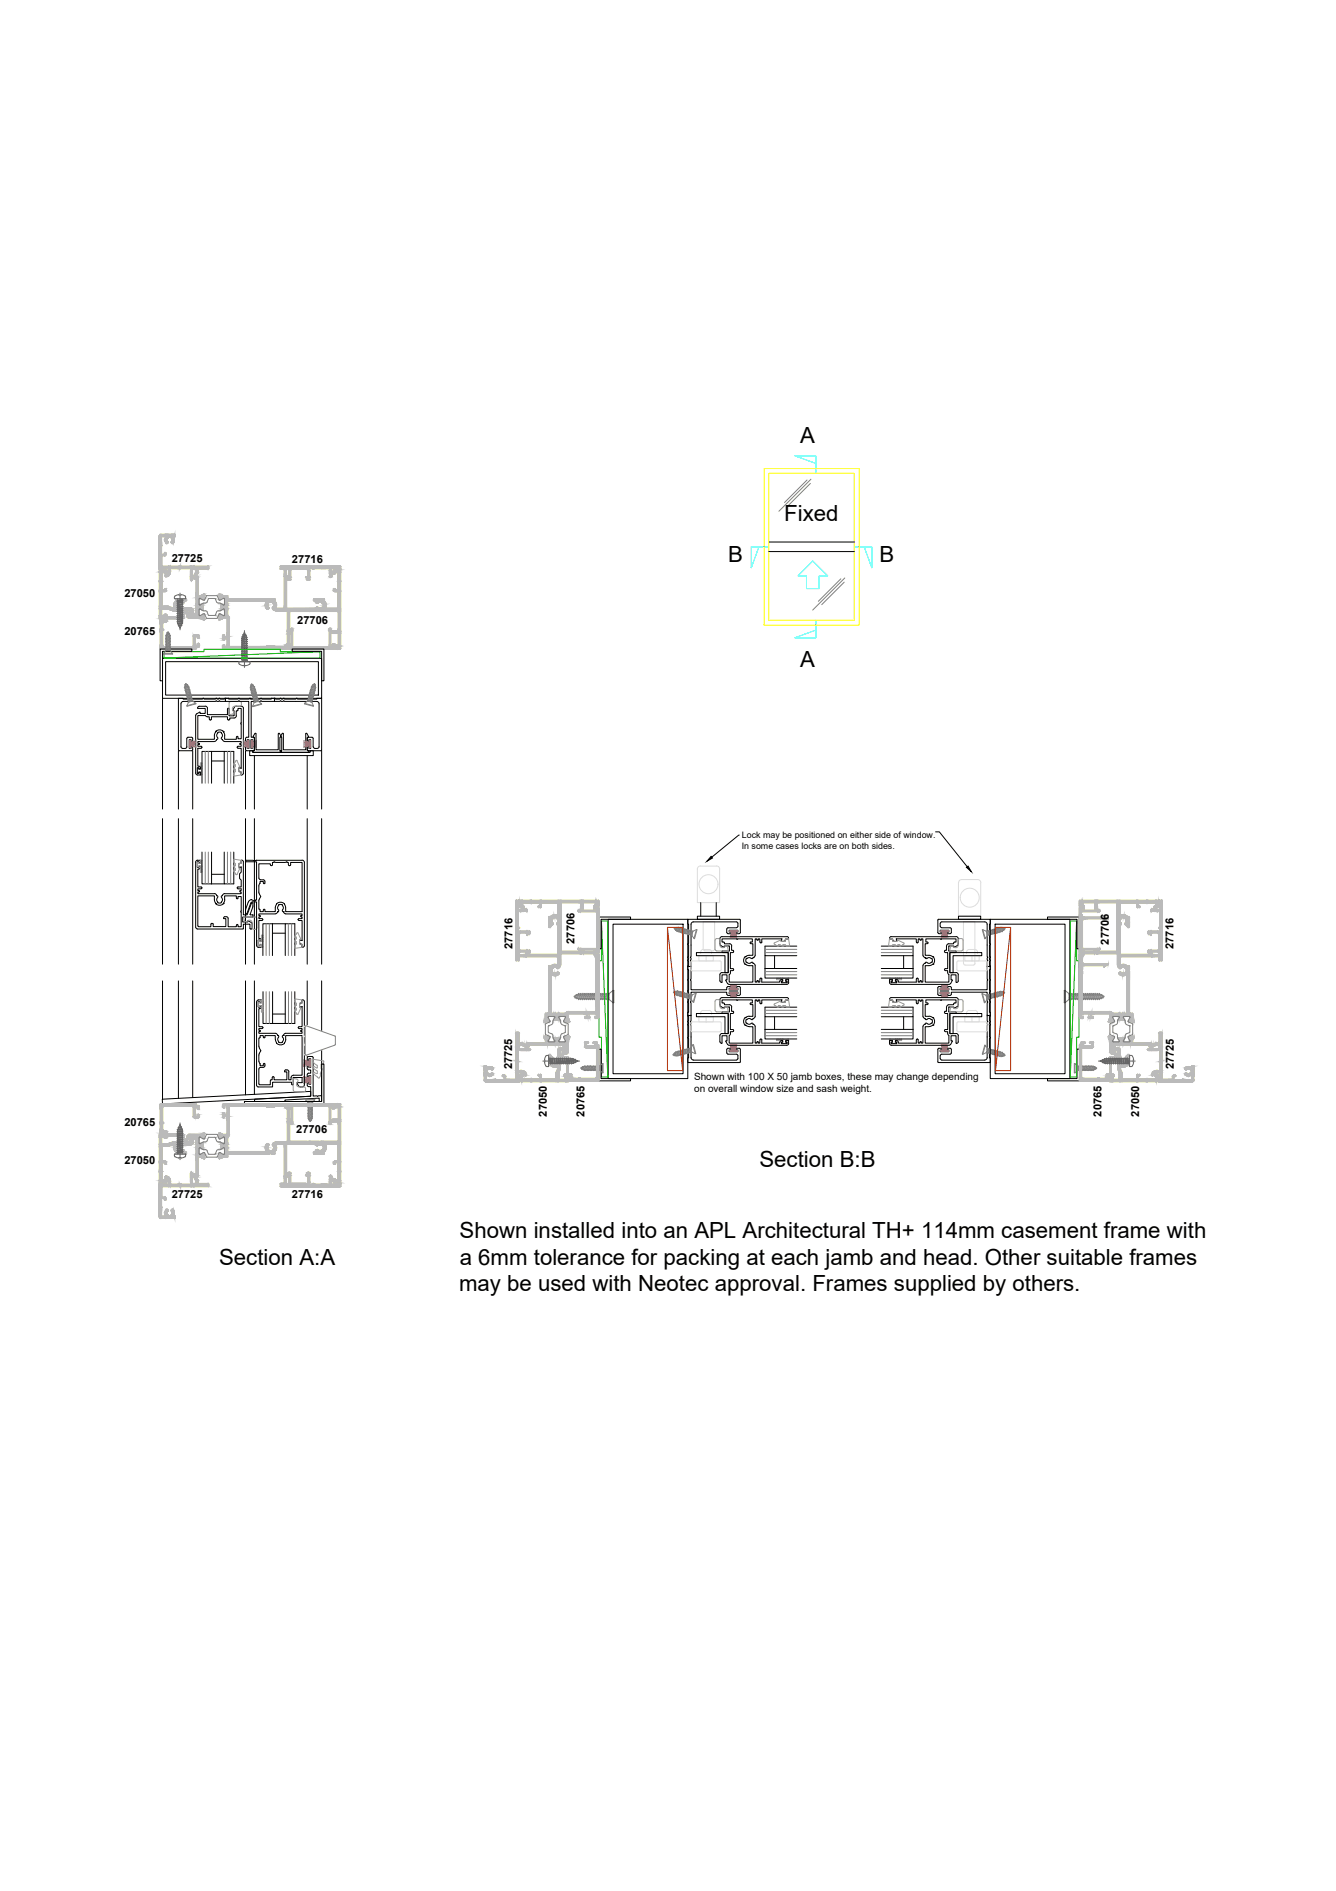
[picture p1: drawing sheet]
<svg xmlns="http://www.w3.org/2000/svg" width="210mm" height="297mm" viewBox="0 0 210 297" stroke-linecap="round" stroke-linejoin="round" font-family="sans-serif">
<defs><g id="words">
<g font-size="3.5">
<text x="125.7" y="69.6">A</text>
<text x="123.2" y="81.8">Fixed</text>
<text x="114.4" y="88.3">B</text>
<text x="138.2" y="88.3">B</text>
<text x="125.7" y="104.7">A</text>
<text x="119.3" y="183.3">Section B:B</text>
<text x="72.2" y="194.5">Shown installed into an APL Architectural TH+ 114mm casement frame with</text>
<text x="34.4" y="198.7">Section A:A</text>
<text x="72.1" y="202.9">may be used with Neotec approval. Frames supplied by others.</text>
<text x="72.2" y="198.7">a 6mm tolerance for packing at each jamb and head. Other suitable frames</text>
</g>
<g font-size="1.7">
<text x="27" y="88.3">27725</text>
<text x="45.9" y="88.4">27716</text>
<text x="19.5" y="93.8">27050</text>
<text x="19.5" y="99.7">20765</text>
<text x="46.7" y="98">27706</text>
<text x="80.5" y="149.1" transform="rotate(-90 80.5 149.1)">27716</text>
<text x="90.3" y="148.3" transform="rotate(-90 90.3 148.3)">27706</text>
<text x="174.2" y="148.4" transform="rotate(-90 174.2 148.4)">27706</text>
<text x="184.4" y="149.1" transform="rotate(-90 184.4 149.1)">27716</text>
<text x="80.5" y="168" transform="rotate(-90 80.5 168)">27725</text>
<text x="184.4" y="168" transform="rotate(-90 184.4 168)">27725</text>
<text x="19.5" y="176.9">20765</text>
<text x="46.6" y="178">27706</text>
<text x="85.9" y="175.4" transform="rotate(-90 85.9 175.4)">27050</text>
<text x="91.8" y="175.4" transform="rotate(-90 91.8 175.4)">20765</text>
<text x="173.1" y="175.4" transform="rotate(-90 173.1 175.4)">20765</text>
<text x="179" y="175.4" transform="rotate(-90 179 175.4)">27050</text>
<text x="19.5" y="182.8">27050</text>
<text x="27" y="188.2">27725</text>
<text x="45.9" y="188.2">27716</text>
</g>
<g font-size="1.6">
<text x="109" y="169.7">Shown with 100 X 50 jamb boxes, these may change depending</text>
<text x="109.1" y="171.5">on overall window size and sash weight.</text>
</g>
<g font-size="1.4">
<text x="116.6" y="131.7">Lock may be positioned on either side of window.</text>
<text x="116.5" y="133.3">In some cases locks are on both sides.</text>
</g>
</g></defs>
<!-- layer: APL Joinery -->
<g fill="none" stroke="#ff0" stroke-width=".16">
<path d="M25 84.2v5.2M25 89.5v7.6M25 97.1l.1 .1M25 89.3l.1 .1M25 84.2l.3-.3h2.2v.4M25.1 89.4h.9M25.1 97.2h.5M25.1 89.4l-.1 .1M25.2 97.2v4.6M25.2 97.2h.1M25.4 85.8v1.3h.4l.1-.3M25.5 89.4l1-.1v.5h-.1"/>
<path d="M25.5 91.4v1.3h.4l.1-.3M25.5 91.2v.2M25.9 96.5h.3v.3M25.9 96.8v.1M25.9 86.8h.1M25.9 96.5v.8h-.5v-.1M25.9 96.9l-.3 .3M25.9 84.3h-.5v1.5M25.9 84.3a.32 .32 0 0 1 0 .5v.1M26 89.4l.2 .1M26 86.8l.1 .1M26 92.4h.1"/>
<path d="M26 90.4v.1h.3M26 97.7l-.4 .1v.2v.8l.1 .1-.1 .1v2.3v.2l4.7 .1M26 86.9v.2M26.1 87.1l-.2 .2h-.5v1.6h1.2l.1 .1v-.1l6.1 .1M26.1 92.4v.5h-.6v2.3h.9M26.1 89.5l.2 .3v.1M26.2 96.8h2.5M26.3 89.9h-.2v.3h-.1l-.1-.3h-.4v1.3M26.3 97.3l-.1 .3-.1 .1M26.4 89.8v.3l-.4 .3M26.4 84.5l-.1 .2v.6h-.2l-.2-.4M26.4 84.5a.32 .32 0 0 1 .5-.1v.1"/>
<path d="M26.5 95.2v.1M26.8 89.8a.85 .85 0 0 1-.5 .8M26.8 89.8l-.1-.5h1.5l.1-.1 .1 .1h1.6l-.1 1.8h.2M27 95.9l-.6-.2h-1v1h.5M27 95.9h.1M27.1 95.9h2.8v.8h-.4M27.3 84.4a.55 .55 0 0 1-.3 .9v-.6v-.2M27.4 84.3h.1M27.4 84.3l-.1 .1M27.6 94.1v.3a.96 .96 0 0 0-.2 1.1l-.9-.2M27.9 95.3l.1 .1M27.9 94.8l-.1 .4 .1 .2"/>
<path d="M28 94.7h-.1M28 95.4a.7 .7 0 0 0 .8-.1l.1 .2M28 94.7l.4-.1 .2 .1M28.7 97.2l-2.4 .1M29 96.9l-.3 .3M29 94.5h.1M29 94.5l-.2 .2h-.2M29.1 96.3l.3 .2M29.1 96.3l-.1 .1v.5M29.2 94.1h-1.6M29.2 94.1h.1M29.3 94.1l-.1 .3-.2 .1"/>
<path d="M29.4 96.5v.1M29.4 96.6l.1 .1M29.6 97.1h2l.1 .1M29.7 96.6v-.2l-.6-.4h-.3l-.1 .1v.7M29.8 96.6l-.4 .1 .2 .4M30.5 90.8l-.4 .4M30.5 89.4h2.2M30.5 89.4l-.3-.1v1.4l.3 .1M30.5 90.9h.1M30.6 91h.2v5.2l-.2 .2a.61 .61 0 0 1-.3-.7l-.4-.2h-1M30.9 89.4l-.1 .4-.4 .7 .1 .1v.3M31.1 90.6v3l.6-.2"/>
<path d="M31.1 89.4v.6M31.1 90l-.2 .4v.2h.2M31.3 94.9l-.1 .2h.2M31.3 94.1v.8M31.3 95.8v.8M31.3 95.8h.1M31.3 96.6l-.1 .2h.1M31.3 94.9h.1M31.3 93.9h-.1l.1 .2M31.3 93.9h.1M31.4 93.9l.5 .2M31.4 96.8h-.1"/>
<path d="M31.4 95.6h-.2l.1 .2M31.4 95.6l.4 .2M31.4 95.1l.5-.2-.1 .9M31.7 93.4h.5l-.1 .6M31.8 95.8h.1M31.8 94.8v.1M31.9 96.6l-.5 .2M31.9 96.6h.1M31.9 94.1h.1M32 96.6l.1 .1M32 96.6h-.1M32.1 96.7l.1 .6-.5-.1"/>
<path d="M32.1 94l-.1 .1M32.8 89v.4M32.8 89.3l-.1 .1M34.4 96.7v.6l.1 .1M34.5 96.7l.1-.1 .6 .2M34.5 94l.2 .1M34.5 94h.1M34.5 96.7h.1M34.5 93.3l-.1 .1v.6M34.5 93.3l.3 .1M34.7 94.9v.9M34.7 95.8h.1"/>
<path d="M34.7 94.8l.1 .1M34.8 94.8l-.1 .1M34.8 94.9l.3 .2h.2M34.8 97.2l-.3 .2M34.9 93.4l.1 .1M35 97.1h.7v2.9h-.5v-.3h-.1l-.1 .7M35 93.6h.8M35 97.1l-.1 .1M35.2 93.9l-.5 .2M35.2 93.9h.1M35.3 93.9v.2M35.3 94.1v.8"/>
<path d="M35.3 95.8v.8M35.3 94.9v.2M35.3 96.6v.2M35.3 94.9h.1M35.3 95.8h.1M35.3 95.6v.2M35.3 95.6h-.2l-.3 .2M35.8 93.6v.5h7.4M42.2 95.4v.2l-.2 .1a1.14 1.14 0 0 1-.2-1.2h-6v2.3l.3 .3v4.4h5.8l.1-.1M42.8 94.6v.1a.58 .58 0 0 1 0 .8l.4 .4 1.9 .1v5.2l-.3 .1v.2M42.8 94.6a.49 .49 0 0 0-.6 .1 .49 .49 0 0 0 0 .7M43.2 94.1v.4"/>
<path d="M43.2 94.4a1.27 1.27 0 0 1 .2 1.1v.1M44 89v.4M44.1 89.3v.1M44.1 89l9.4-.1v.1v.4M44.1 89.4h.9M44.7 89.4l-.1 .1v6.1h-1.2M44.9 89.4l.1 .8 .2 .3-.1 .1M45.1 89.4l.3-.1v1.3l-.4 .1 .3 .4M45.1 90.6l-.1 5h4.6M45.3 91.1l.2 .1M45.7 99.1v2.5h-.4v.3M45.7 91l-.2 .2"/>
<path d="M45.9 89.4h2.2M45.9 89.4l-.3-.1 .1 .3v1.4M46 98.8l-.1-.1h-.2v.4M46 98.8v2.8h5.7v-2.8M48 90.7l.3 .4M48.1 89.4l.3-.1v1.3l-.3 .1M49.1 89.4l-.5-.1 .1 .3v1.4l-.1 .2-.3-.1M49.1 89.3l.1 .1 1.1-.2 .1 .1h1.5l-.1 .3v.9l.1 .2 .2-.1 .3-.5M49.2 89.4h.1M49.3 94.1l.1 .3 .2 .1 .2 .2h.2M49.3 94.1h1.7M49.4 94.1h-.1"/>
<path d="M50 94.7a.49 .49 0 0 1 .6 0 .49 .49 0 0 1 .1 .7M50.7 95.3l-.1 .1a.79 .79 0 0 1-.8 0l-.2 .2M51 94.1v.3M51.7 98.8l.2-.1 .2 .3-.1 .1v2.5h.4v.3h-7.1M52.1 99.4l-.1-.3h1.1v-3h-2.7l-.1-.1-.1 .1h-1.7l-.1-.1-.1 .1h-2.8v3l.2 .1-.2 .4v1.9M52.1 99.4l.2 .1M52.3 99.5h.8v2.1h-.2l-.2-.4-.5 .1M52.3 89.9h.1v.2M52.4 90v.1M52.4 89.5l-.2 .3 .1 .1M52.4 90.1l.2 .1v-.3h.5v1.3M52.5 92.4h.1"/>
<path d="M52.5 92.4l-.1 .3 .2 .2M52.6 89.4l.9 .1M52.6 89.4l-.2 .1M52.6 92.9h.5v2.7h-2a.96 .96 0 0 0-.1-1.2M52.9 89.4l-.8-.1v.7h.3M53.1 91.2v1.5h-.5v-.3M53.5 89.5v12.4M30.4 101.5l-.1 .1M30.4 101.5v-1.7h.8l.1 .4-.1 .1-.2-.3h-.3v1.4h.3l.1-.3h.1l.1 .5-.1 .1M31.1 101.7h-.3v.2h-5.5l-.1-.1M35 100.4l.2 .1 .1-.1M35.3 100.4v-.2h.4v1.4h-.4l-.1-.3h-.1l-.1 .5 .2 .1h9.9"/>
<path d="M42 101.4h.4l.1 .2 .2-.2h.4M43.1 101.4l.1 .1M43.1 101.5h1.7M45.5 101.6h-.3l-.1 .3M45.5 101.5h.1M52.1 101.3v.2M52.2 101.5h.1M52.2 101.6h.3v.3M52.5 101.9h.1M53.5 101.9h-.9M81.5 145.8v.6l.2-.2h1.4l.2 .2M81.6 145.7h.1"/>
<path d="M81.6 141.5v.9M81.6 146.9v2.2M81.6 142.1l-.1 .1v.7h.6l.1-.4 .6 .3v.2l-.1 .2h-1l-.2-.1v1.5l-.1 .1 .1 1h.1M81.6 145.7l-.1 .1M81.6 149.1h-.1v.3l.2-.1h1.4M81.6 141.5l-.5-.1v.1v9.4h.5v-1l-.1-.1v-.3h1.3v.3M81.6 150.2v.1h6.1v1.2M81.6 142.4l.1 .1M81.6 141.4h12.4M81.7 141.4l-.1 .1M81.7 142.5l.2 .2M82.1 142.6l-.1 .1"/>
<path d="M82.7 149.9v-.1l-.4 .2h-.7M82.8 146.8v-.2h-1.3v.2l.1 .1M82.8 146.8l.1 .1M82.8 149.8l.1 .1M83.2 149.2l.1 .2M83.2 146.7l-.3 .2M83.2 149.7l-.3 .2M83.3 146.4l-.1 .3M83.3 149.4l-.1 .3M83.4 141.9h-1.3v.4h.2v.2h-.2v.1M83.4 141.9h1.4v.4h-.2v.2h.3l.2-.2M85.1 142.3v-.4h2.6v1.9"/>
<path d="M85.7 160l-.1 .1M86 159.7h.1M86 159.8l.1 .4M86.2 159.6h.1M86.2 159.6l-.2 .1M86.2 145.6l.1 .1M86.2 159.7h.8M86.3 145.7h.1M86.5 144l-.3 .1 .1 .6-.1 .9M86.6 145.4h.1M86.6 145.4l-.2 .3M86.8 152.1l-.1 .2 .1 .4"/>
<path d="M86.8 152.7h.1a.52 .52 0 0 0 .6 0M87 159.6h.1M87.2 159.6l-.2 .1M87.2 159.6l.1 .1M87.3 159.7v.1M87.3 159.8l-.2 .4M87.3 159.8h.1M87.5 144.2v.1a.79 .79 0 0 1 0 .9l.2 .1M87.5 144.2a.51 .51 0 0 0-.7 .2 .51 .51 0 0 0 .1 .7l-.3 .3M87.5 152.8h.3v.3M87.7 145.3v4.6h-5M87.7 159.7v.1"/>
<path d="M87.7 159.8l.2 .4M87.7 151.5l-.1 .1a.86 .86 0 0 0-1 .2h-.4v.5l.1 .1-.1 .1v6.7h-.5v.8M87.7 143.8a.96 .96 0 0 0-1.2 .2M87.7 159.6l1.1 .1M87.7 152.1h-.1a.61 .61 0 0 0-.8 0M87.8 159.6l-.1 .1M87.8 153a1.32 1.32 0 0 1-1.2 .1v.1M87.9 159.6h.1M88.8 159.6l.1 .1M88.9 159.8l-.1 .4M88.9 159.7h.1M89.3 160l.1 .1"/>
<path d="M90.9 143.2h2.8v5.8h-2.8M90.9 143.2v-.2l.3-.2 .1 .1v-1.1h-3.1v2.8l-.1 .1 .1 .1v1.6l-.1 .1 .1 .1v2.8h3.1v-.1l-.4-.1M90.9 149h-.1l.1 .2M91.2 149.3v-.1h2.5v.3M91.3 149.3l.1-.1 .3 .2h2v.4l.4 .1M91.5 142.9h-.2M93.3 149.8h-5.2v1.7l-.1 .4-.3 .2M93.3 149.8l.2 .3 .2 .1M93.4 142.8h.2M93.6 151.9v.4l.1 .1-.1 .1v.5M93.6 152.9l.1 .1M93.6 153l.1 5.9h-4.4l-.4 .3h-2.3v-6"/>
<path d="M93.7 151.8h-.1M93.7 150.2l-.1 1.6M93.7 142v-.2h-2.1v.9l-.1 .2M93.7 142l-.2 .1a.48 .48 0 0 0-.1 .7M93.7 142.7v.3l-2.5-.1M93.7 149.5v.1l.3 .1M94 142.5h-.3v.2M94 142.5l.1 .1M94 142.4h-.3l-.1 .4M94 141.4l.1 .9M94.1 149.9l-.1 10h-.5v-.2h.2v-.4h-1.3v.4h.2v.2h-.7v-.2h.2v-.4h-2.8v.7M94.1 142.6v7"/>
<path d="M94.1 142.3l-.1 .1M94.1 149.6l-.1 .1M169.6 142.3l.1 .1M169.6 149.6l.3 .1M169.6 142.6v17.2l.1 .1M169.6 152h.1M169.7 142.4h.3v.4M169.7 143.7h.2M169.7 152.1h.2M169.7 141.4h12.3M169.7 143.7h-.1M169.7 141.4l-.1 .9"/>
<path d="M169.7 149.8l-.1 .1M169.7 142.5h.2M169.7 142.5l-.1 .1M169.9 142.5v.5h2.5l.1-.2 .3 .3-.1 .1h-2.8v5.8h2.8M169.9 143.7l.2 .1-.1 .1M170 143.9v.1M170 150.2v1.6M170 144h3.4l.1-.1 .6 .3v.1M170 150.2l.2-.1 .2-.3h5.2v1.7l.3 .6M170 151.8h.1M170 142.8h.3M170.1 151.9v.4l-.1 .1 .1 .1v.5"/>
<path d="M170.1 144.6v6.5M170.1 151.1l.2 .3h3.8v.1M170.1 152.9l-.1 .1v5.9h4.4l.4 .3h2.3v-6l-.1-.1a.89 .89 0 0 1-1.1-.1M171.8 159.8h.1M171.8 159.8l-.1 .1h-.7v-.2h.3v-.4h-1.4v.4l.3 .1-.1 .1h-.4M171.8 159.8l-.3-.1v-.4h2.9v.7M172 142.7v-.9h-2v.2l.3 .2v.6M172 142.7l.2 .2M172.1 142.9h.3v-1.1h3.1v2.8l.1 .1-.1 .1v1.6l.1 .1-.1 .1v2.8h-3.1l-.1-.2-.3 .2h-2v.4h-.3M172.7 149h.1v.2M172.8 149.2l-.3 .1-.1-.1h-2.5v.4M173.5 151.8l-.1-.1h-3.4v.1l.1 .1-.2 .1"/>
<path d="M174.1 144.3h-3.8l-.2 .3M174.1 151.5l-.6 .4M174.4 160h-.1M174.7 159.8l.1 .4M174.7 159.7h.1M174.9 159.7h.8M174.9 159.6l-.2 .1M175.7 159.6h.1M175.9 159.6l.1 .2M175.9 159.6l-.2 .1M175.9 159.8l-.1 .4M176 151.5l.1 .1a.82 .82 0 0 1 1 .2h.4v.5l-.2 .1 .2 .1v6.7h.5v.8"/>
<path d="M176 145.3v4.6h4.9M176.2 152.8h-.3v.3M176.2 152.7l.1 .1 .5-.1M176.5 159.6l.9 .1M176.5 159.6l-.1 .2 .2 .4M176.6 159.6h.1M176.8 152.1a.57 .57 0 0 0-.8 0h-.1M176.8 144.2a.51 .51 0 0 0-.7 .2 .51 .51 0 0 0 .1 .7l-.2 .2M176.8 144.2v.2M176.8 152.1h.1M176.8 144.4a.56 .56 0 0 1 0 .7l.5 .6M176.9 152.1l.1 .4-.1 .2"/>
<path d="M176.9 152.7l-.1 .1M177.2 144l.3 .1v.5l-.1 .1 .1 .1v.8M177.3 145.7h.1M177.5 159.6l.1 .1M177.5 145.6l-.1 .1M177.6 159.7l-.1 .5M178 160h.1M178.6 142.3v-.4h-2.6v1.9a.96 .96 0 0 1 1.1 .2M178.6 142.3l.2 .2 .3-.1M179.1 142.4v.1M180.3 146.4l.1 .3M180.3 149.4l.1 .3"/>
<path d="M180.4 146.7l.4 .2M180.4 149.7l.4 .2M180.5 146.2l-.2 .2M180.5 149.2l-.2 .2M180.8 149.9l.1-.4h1.3l-.1 1.3 .4 .1M180.9 149.9l.1-.1 .3 .2h.8M181.4 142.3h.2v-.4h-2.8v.4l.3 .1M181.4 142.5h.2v.1M181.4 142.3v.2l-.5 .4-.1 .1 .2 .2h.9l.3-.1v1.5l.1 .1-.2 1M181.5 142.5v.1M182 142.5l-.3 .2-.1-.1M182 141.4l.1 .1"/>
<path d="M182.1 145.7h.1M182.1 141.5v.9M182.1 146.9v2.2M182.1 150.2l-.1 .1h-6v1.2M182.1 142.4l-.1 .1M182.1 145.7l.1 .1M182.1 146.9l.1-.3h-1.3l-.1 .3M182.1 149.1l.1 .3-.3-.1h-1.4M182.1 142.1l.1 .8h-.7v-.3M182.2 145.8v.6l-.3-.2h-1.4M182.5 141.4l-.4 .1M182.5 141.4v9.5"/>
<path d="M25 178.2v7.6M25.1 178.1h.5M25.1 178.1l-.1 .1M25.2 173.5v4.6M25.2 178.1h.1M25.3 173.4h5.4M25.3 173.4l-.1 .1M25.4 178.1v-.1h.5v.7M25.6 176.5v.9M25.6 177.4l.2 .2M25.6 178.1l.3 .3M25.8 177.6l.4 .1 .1 .4"/>
<path d="M25.9 178.7v.1M25.9 178.4v.2M25.9 178.6l-.5 .1v.9h1l.6-.2M26.2 178.5v.3h-.3M26.2 178.5h2.5M26.3 178.1h2.4M27.1 179.4h-.1M27.4 179.8l-.9 .3M27.4 179.8a1.03 1.03 0 0 0 .2 1.2l.1 .3h.5l.1-.1 .1 .1h.8M27.9 180l-.1 .4 .1 .2M28 179.9l-.1 .1M28 179.9l.4-.1 .2 .1"/>
<path d="M28.7 178.5v.8h.4M28.7 178.1l.3 .3v.6l.4-.2M28.9 179.8h1a.52 .52 0 0 0 .5-.6l.2-.3 .2 .3v5.2h-.2l-.1 .3M28.9 179.8l-.1 .2-.2-.1M29.5 178.7h.4v.7h-2.8M29.5 178.6l-.1 .2M29.6 178.2l-.2 .4 .4 .1M29.6 179l-.5 .3M29.7 178.7l-.1 .3M30.3 173.7l-4.7 .1v.2v2.3l.1 .1-.1 .1M30.3 173.7l.1 .1M30.4 173.8v1.6l.2 .2"/>
<path d="M30.6 175.6h.5M30.8 173.4v.2h.4l.1 .2v.4l-.1 .1-.2-.1v-.2h-.3v1.4h.3v-.2M31 175.2l.2-.2 .1 .2M31.3 178.7v1.1M31.3 175.5l-.1 .1M31.3 175.2v.3M31.3 179.8h.1M31.3 179.5h.1M31.3 178.5l-.1 .1 .1 .1M31.3 178.5h.1M31.4 178.5l.6 .2M31.7 178.1l-.1 .1h-2"/>
<path d="M31.8 179.6l-.4 .1M31.8 179.6l.1-.1v.9M31.8 179.5h.1M32.1 178l-.4 .1M32.1 177.9l.1 .1-.1 .6M32.1 178.7l-.1 .1M34.5 178.6v.1M34.5 177.9l-.1 .1v.6M34.5 178l.3 .1M34.7 179.5v.9M34.7 179.5h.1M34.8 179.5h-.1"/>
<path d="M34.8 179.5v.1M34.8 179.6l.4 .2M34.9 178.1l.1 .1M35 173.9l.2 .1 .1-.1M35 175.5l.1 .1M35.1 175.6h.1M35.1 179.8h.2M35.2 178.5l-.6 .3-.1-.1M35.2 178.5h.1M35.2 175.5v.1M35.2 175.5v-.1h.5v2.8h-.7M35.3 178.5v.2"/>
<path d="M35.3 173.9v-.2h.4v1.4h-.4l-.1-.3h-.1l-.1 .7M35.3 178.7v1M35.3 179.5h.1M35.3 179.7v.1M36.1 178.2l-.3 .3v2.4h5.9M41.9 173.8h-5.8v4.4M41.9 173.8h1.3M42.2 179.9l.1-.1-.3-.2a.76 .76 0 0 0-.2 1.1M42.2 179.9a.49 .49 0 0 0 0 .7 .49 .49 0 0 0 .6 .1M42.8 179.7v.1a.64 .64 0 0 1 0 .9M43.4 179.4l-.5 .3M43.4 179.8h1.2v6l.1 .1"/>
<path d="M43.4 179.8v.1a.9 .9 0 0 1-.2 1l-.1 .4h-.4l-.2-.1-.1 .1h-6.6v.4l-.8 .1M44.8 173.8h-1.7M44.8 173.8v.2l.3 .2v5.2h-1.7M45.1 173.4h-9.9l-.2 .1v.4M45.1 173.4l.1 .4h.3v2l.2 .3v.1M45.3 173.4h7.1M45.3 173.4v.3h.1M45.4 173.7h.3v2.5M45.6 176.3l.1 .3M45.6 176.2h-.1v3.1h2.8l.1 .1 .1-.1h1.7l.1 .1 .1-.1h2.7v-3.1h-1.1M45.7 176.2l-.1 .1M45.8 176.6h.1l.1-.1v-2.8h5.7v2.8l.1 .1h.2"/>
<path d="M49.6 179.8h-4.6l.1 4.9M49.6 179.8a.2 .2 0 0 0 .2 .1 .2 .2 0 0 0 .2 0M50 179.9a.55 .55 0 0 1 .7 .1M50.7 180a.51 .51 0 0 1-.1 .6 .51 .51 0 0 1-.7-.1l-.3 .4M51.1 179.8h2v2.6h-.5M51.1 179.8a.96 .96 0 0 1-.1 1.1M52.1 175.9l-.1 .3M52.1 176.3l-.1 .3M52.1 173.8v.3M52.2 174v.1M52.2 174.1h.3M52.3 173.7h-.3v2.5l.1 .1"/>
<path d="M52.4 173.4v.3h-.1M52.5 173.5v.3h-.3M52.5 174.1h.2l.2-.3h.2v2h-.8l-.2 .1M52.6 173.4h.9M52.6 173.4l-.1 .1M53.5 173.4v.1M53.5 173.5v12.3M76.1 167.5v2.2M76.1 167.5l.3-.1v.2M76.1 169.6l.2 .3M76.4 169v.6h1.5M76.5 167.6a.76 .76 0 0 1 .9 .1"/>
<path d="M76.5 169h.3M76.6 168.5l.1 .1M76.6 168v.5M76.7 168.6l.3 .1 .2-.1M77.2 168.6h.3l-.1 .3M77.2 168a.49 .49 0 0 0-.6 0M77.4 167.7l.1 .3h-.3M77.4 168.8l-.4 .3-.1-.1M78.9 169h.1M79 169l.2 .1v.5h-1.3M79 168.9h.2M79 168.9h.1"/>
<path d="M81.6 169v.8M81.6 169.8l-5.3 .1M81.6 163.8h.5l.4 .2h.2v-.1M81.6 164.1l.1 .1M81.6 164.2h.4l.6 .3 .1-.1 .4-.1M81.7 168.8l-.1 .1M81.9 168.6l-.2 .2M82 168.6l.1 .1M82.1 168.7v.1l.2 .1-.1 .1h-.1v.5h1.3M82.5 168.9l-.3-.3h-.3v-.1h-.4v.9l.1 .1M82.7 168.7v.2h-.2M82.9 164.5l.4 .3"/>
<path d="M82.9 164.4l-.1 .4h-1.3v-.3l.1-.1v-2.2h-.5v6l.1 .1-.1 .1v1.1h-1.7v-.4l-.2-.2M83.3 164.8l-.1 .2h-1.7v1.6l-.1 .1 .1 .1v1.4h.1a.76 .76 0 0 1 1.1 .5M83.4 169.5h.1M85.1 169l-.2-.2h-.3v.2h.2v.5h-1.3M85.4 162.9l.2 .3M85.5 160.4v.1M85.5 162.8h.6M85.5 162.8v.1M85.6 160.1l-.2 .4M85.6 163.2l.1 .6h-3M86 163.6l.2 .1M86 163.6h.1"/>
<path d="M86.1 160.5h-.6M86.1 163.1l-.1 .5M86.2 160.2v.1M86.2 162.9h.1M86.2 163.1h.1M86.2 165.7l.1 1.6M86.2 163.7h.8M86.2 160.3h.1M86.2 163.6v.1M86.2 160.3v.1M86.2 162.9v.1M86.3 167.4h.2"/>
<path d="M86.3 165.7h-.1M86.4 165.7l.2 .2M86.5 167.3a.96 .96 0 0 0 1.1 .2l-.2 1M86.6 165.9v.1M86.6 165.9l.3 .3a.51 .51 0 0 0-.1 .7 .51 .51 0 0 0 .7 .2M87 160.2h.1M87 163.1v.1M87 163.6h.1M87.1 160.2h-.1M87.3 163.5v.2M87.3 163.5h.1M87.3 163.7h-.3"/>
<path d="M87.4 168.5v1h-2.3v-.5M87.7 163.5v.2M87.7 163.7h1.1M87.9 160.2l.1 .1-1-.1M88 163.6h-.1M88 163.1l-.3 .4M88 163.1v.1M88 163.1l-1-.1 .3 .5M88 167.9l-.2 .6v1h1l.1-.5M88.1 167.8l-.1 .1M88.1 164.6l-.4 .2-.1 1.2-.1 .3a.59 .59 0 0 1 0 .8M88.3 166.3h.7"/>
<path d="M88.3 164.2h-5.2v.1M88.3 164.2l.2 .2v.1l-.4 .1M88.5 166h.6M88.6 165.2l-.4 .6 .1 .4M88.6 169h.8v.5M88.7 162.9l.1 .1M88.7 160.3l.1 .2M88.7 163.1h.1M88.8 163.1l.1 .5M88.8 162.9h-.1M88.8 160.2v.1M88.8 165.5v-.5h-.7v2.8"/>
<path d="M88.8 165.4l-.3 .4v.2M88.9 169h.1M88.9 163.6h.1M88.9 163.6v.1l-.1-.1M89 166.2l.1 2.5-.4 .1-.1 .2M89 169l.3 .3M89.1 166l.2 .2M89.3 169.3h.1M89.3 169.3l-.1 .6-7.6-.1M89.3 166.2l.1 2.4M89.3 169.7l.1 .1M89.4 160.1l.1 .4-.7-.1"/>
<path d="M89.4 169.8h4.6M89.4 169.5h-.1M89.4 163.2l-.1 .2v1.9l-.4 .2-.1-.3h-.2M89.4 168.6l.4 .1v.4M89.4 162.8l-.6 .1M89.4 162.8l.1 .1-.1 .3M89.9 169.1l.2 .3h.8M91 169.4l.1-.1 .1 .1h2.3M91.9 163.8v.5l.2 .3M92.1 164.6h1.4M93.6 164.6h-.1M93.6 164.6h.1"/>
<path d="M93.7 163.7h-.4l-.1 .1 .3 .1v.4h-1.4v-.4h.3v-.2h-.4l-.1 .1M93.7 163.7l.1 .1v.3h.2M93.7 164.6v4.5l-.2 .3M94 164.1l.1 .1v5.5l-.1 .1M169.9 164.6v4.5M170.1 164.6h.1M170.1 164.6h-.1M170.2 164.6h1.3M171.8 163.8v.5M171.8 164.3l-.2 .3M171.8 163.8l-.1-.1h-.4v.2h.2v.4h-1.3v-.4l.3-.1-.1-.1h-.4l-.2 .4-.2 .1v5.5l.1 .1h4.6M173.8 168.9l-.1 .4-.1 .1h-.9l-.1-.1-.1 .1h-2.3l-.2-.3"/>
<path d="M174.1 168.6h.2M174.1 168.6l-.3 .3M174.2 162.8h.6M174.2 162.8l-.1 .1 .2 .4M174.3 160.1l-.2 .3 .1 .1M174.3 160v.1M174.3 169.3l.1 .6 7.7-.1M174.3 169.7v.1M174.3 166.2v2.4M174.3 163.3l.1 2.1M174.4 169.3h-.1M174.4 165.4l.2 .1"/>
<path d="M174.6 166h.5M174.6 166l-.2 .2M174.6 169h.2M174.6 165.5h.2M174.6 169l-.2 .3M174.7 166.3h.7M174.7 166.2l-.1 2.5h.3M174.7 163.6l.1 .1 .1-.1M174.7 163.6h.1M174.8 160.5h-.6M174.8 162.8l.1 .1M174.8 165.5v-.5h.8v2.8"/>
<path d="M174.8 165.4l.1 .1M174.8 163.1l-.1 .5M174.9 160.4l-.1 .1M174.9 160.2v.1M174.9 160.3v.2M174.9 169.1l-.7-.1v.5h.1M174.9 163.1h.1M174.9 163.7h.8M174.9 165.5h.1M174.9 168.7l.1 .3M174.9 162.9v.1M175 165.5l.2 .4-.1 .1"/>
<path d="M175 169l-.1 .1M175.1 165.2h-.2l-.1 .3M175.1 165.2l.4 .6-.1 .4M175.4 164.2h5.2v.2h.3l.1 .1 .7-.3h.3M175.4 164.6h.2M175.4 164.2l-.3 .2 .3 .2M175.6 164.6l.4 .2v1.2l.2 .2a.58 .58 0 0 0-.2 .6 .58 .58 0 0 0 .6 .4l.2-.1M175.6 167.9l.2 .6v1h-1v-.5M175.6 167.8v.1M175.7 160.2h.1M175.7 163.1v.1M175.7 163.6h.1"/>
<path d="M175.8 160.2h-.1M176 163.5h.1M176 163.5l-.1 .2h-.2M176.4 163.5v.2h1M176.6 160.2l.1 .1-1-.1M176.7 163.6h-.1M176.7 163.1l-.3 .4M176.7 163.1l-1-.1 .2 .5M176.7 163.1v.1M176.8 167v.1M177.1 167.3a.96 .96 0 0 1-1.1 .2v.3a2.53 2.53 0 0 1 .3 1.7h2.3v-.7l.5 .1M177.2 167.4h.2"/>
<path d="M177.4 162.9v.1M177.4 160.3l.1 .2M177.4 163.1h.1M177.5 165.7h-.4l-.1 .3h-.1l-.1 .2a.56 .56 0 0 1 0 .8M177.5 165.7l-.1 1.6M177.5 163.1l.1 .5M177.5 160.2v.1M177.6 163.6h.1M177.6 163.6v.1l-.1-.1M178 160l.1 .1M178 163.3v.5h2.9M178.1 160.1l.1 .4-.7-.1"/>
<path d="M178.1 162.8l-.7 .1M178.1 162.8l.1 .1-.2 .4M179.1 168.9h.1M179.1 168.9l-.3 .1v.5h1.3M180.1 169.5h.2M180.4 164.8l.1 .2h1.7v1.6l.1 .1-.1 .1v1.4h-.1a.78 .78 0 0 0-1.1 .5M180.9 163.8h.1M181 168.7v.2l.1 .1 .3-.4h.4v-.1h.4v.9l-.1 .1M181.4 169h.2v.5h-1.3M181.4 168.8v.2M181.5 163.8l-.3 .2h-.3v-.1M181.6 168.7v.1h-.2"/>
<path d="M181.6 168.7l.1-.1 .3 .2M181.6 163.8h.5M181.6 163.8h-.1M182 168.8l.1 .1M182.1 169v.8M182.1 164.1l-.1 .1M182.1 169.8l5.2 .1M182.5 162.2h-.4l.1 2.6h-1.3l-.1-.4-.4 .4M182.5 162.2l.1 6-.1 .1 .1 .1v1.1h1.6v-.4l.2-.2M184.4 168.9h.2M184.6 168.9h.1M184.7 169l-.1 .1"/>
<path d="M184.7 169h.1M187 168.6l-.2 .1-.6-.1a.51 .51 0 0 0 .3 .4 .51 .51 0 0 0 .6-.1M187.1 167.6a.63 .63 0 0 0-.9 .2l.1 .2a.42 .42 0 0 1 .6-.1 .42 .42 0 0 1 .1 .7M187.1 168.9l.1 .1M187.2 169v.6h-2.7v-.5h.1M187.2 167.5v.1M187.2 167.6h-.1M187.3 167.4l.3 .1v2.2l-.3 .2M187.3 167.4l-.1 .1M25 186v5.1M25 185.8v.2M25 191.1l.3 .3"/>
<path d="M25.1 185.9h.9M25.3 191.4h2.2M25.5 184.1v1.3h.4l.1-.3M25.5 183.9v.2M25.9 188.5h.1M25.9 188.5l-.1-.2h-.4v2.7h.5M25.9 182.8h.3M25.9 182.8v-.1h-.4v1.2M26 182.4l.2 .2M26 185.2h.1M26 188.2v.3M26.1 188.4l-.1 .1"/>
<path d="M26.1 185.1v.3h.2M26.1 182.6v.2M26.3 185.4v.1l-.3 .4M26.4 190.8l-.1-.4 .1-.3-.2-.1a.66 .66 0 0 0-.2 1h-.1M26.4 190.8a.35 .35 0 0 0 .4 .2 .35 .35 0 0 0 .2-.4l-.1-.5 .2-.1a.67 .67 0 0 1 .2 .9M26.4 184.9l-.3-.2-.1 .2 .4 .4v.3h.1v.4h-1v-.1M26.4 180.1h-.9v2.3h.5M26.5 180.1h.1M27.3 190.9l.2 .1v.3M27.5 191.3v.1M27.9 180.6h.1M28 180.6a.56 .56 0 0 0 .7-.1l.3 .4"/>
<path d="M29 180.9h.2v.4M30.1 184.2l-.2 .1 .1 1.7h-1.6l-.1 .1-.1-.1h-1.5v-.1a.76 .76 0 0 0-.3-1M30.1 184.2l.4 .4-.3 .1v1.3l.3-.1 2.3 .1M30.5 184.7l-.1 .2 .4 .6 .1 .4M31.1 184.7h-.2v.3l.2 .3M31.1 185.3v.6M31.3 180.2h.1M31.3 180.2v1.1M31.3 180.4h.1M31.3 181.2v.2M31.4 181.4h-.1M31.4 180.2h.1"/>
<path d="M31.4 180.2l.4 .2M31.7 181.9l-.1-.1h-.5v2.9M31.8 180.4h.1M31.9 180.4l-.1 .1M32 181.2l.1 .1M32 181.2l-.7 .2M32.1 181.3h.1M32.1 181.3l.1 .7-.5-.1M32.7 186.4h-6v-.1l-.1 .1h-1.2v1.6l.6 .1 .1 .1M32.8 186v.3M32.8 186.3l-.1 .1M34.4 181.3v.6l.1 .1"/>
<path d="M34.5 181.3h.1M34.6 181.2l-.1 .1M34.6 181.2l.6 .2M34.7 180.4v.1M34.8 180.4h.1M34.8 181.9l-.3 .1M35 181.8l-.1 .1M35.1 180.2l-.3 .2M35.1 180.2h.2M35.2 180.2h-.1M35.2 181.4h.1M35.3 180.2h.1"/>
<path d="M35.3 181.2v.2M35.3 180.4h.1M35.3 180.3v1M41.8 180.7v.2M44 186v.3M44.1 186.3v.1M44.1 186.4h9.4M45.1 184.6v.1M45.1 184.7l.1 .1-.2 .4-.1 .7M45.1 184.7h.3v1.3l-.3-.1-1 .1M45.3 184.2l-.3 .4M45.5 184.2h-.2"/>
<path d="M45.5 184.1l.2 .2M45.7 184.3v1.4l-.1 .3 .3-.1M45.9 185.9h2.2M48.1 184.6v.1M48.1 184.7h.3v1.3l-.3-.1M48.5 184.2h-.2l-.3 .4M48.6 184.1l.1 .2v1.4l-.1 .3h.5M49.2 185.9h.1M49.2 185.9l-.1 .1M49.6 180.9h-.2v.4M51 181l-.1 .3h-.5l-.1-.1-.1 .1h-.9M51.8 184.8v.9l.1 .3h-1.5l-.1 .1-.1-.1h-.9l-.1-.1"/>
<path d="M52.1 184.7l.3 .6M52.1 184.7l-.2-.1-.1 .2M52.3 185.4l-.1 .1 .4 .4M52.4 185.3h-.3v.7h.7l.1-.1M52.4 182.6v.2M52.4 182.8h.2M52.5 185.2h.1M52.5 185.1l-.1 .3h-.1M52.6 185.9h.9M52.6 182.4l-.2 .2M52.6 182.8v-.1h.5v2.7h-.5v-.3M53.5 185.9v.5"/>
<path d="M53.5 185.8v.1"/>
</g>
<!-- layer: APL Hatch -->
<g fill="#bababa" stroke="#bababa" stroke-width=".16">
<path d="M32 97.4h.1z"/>
<path d="M31.9 97.3h.3z"/>
<path d="M31.7 97.2h.4z"/>
<path d="M25.1 97.2h.5z"/>
<path d="M31.8 96.7h.3z"/>
<path d="M31.9 96.6h.1z"/>
<path d="M28.6 95.4h.3z"/>
<path d="M28.6 95.4h.2z"/>
<path d="M31.8 94.9h.1z"/>
<path d="M28.4 94.6h.5z"/>
<path d="M27.5 94.5h1.4z"/>
<path d="M31.8 94h.3z"/>
<path d="M32 93.3h.1z"/>
<path d="M35.1 101.9h10z"/>
<path d="M45 101.2h.5z"/>
<path d="M35 99.8h.2z"/>
<path d="M35.1 99.7h.1z"/>
<path d="M34.5 96.6h.2z"/>
<path d="M34.6 96.6h.1z"/>
<path d="M42 95.7h.1z"/>
<path d="M35.3 95.6h.5z"/>
<path d="M49.8 95.4h.1z"/>
<path d="M34.7 94.9h.1z"/>
<path d="M35.3 93.9h.5z"/>
<path d="M34.4 93.3h.1z"/>
<path d="M52.6 92.9h.9z"/>
<path d="M52.5 92.4h.1z"/>
<path d="M53.1 91.4h.4z"/>
<path d="M53 91.3h.5z"/>
<path d="M52.2 89.9h1.3z"/>
<path d="M52.4 89.5h1.1z"/>
<path d="M45.3 101.9h7.1z"/>
<path d="M52.3 101.6h.1z"/>
<path d="M45.3 101.6h.1z"/>
<path d="M32.8 89v.4z"/>
<path d="M27.3 84.4v.8z"/>
<path d="M26.9 85.1v.1z"/>
<path d="M26.4 85.1v.1z"/>
<path d="M25.8 84.8v.1z"/>
<path d="M25.1 84v5.4z"/>
<path d="M25 84.1v5.3z"/>
<path d="M51.8 90.1h.6z"/>
<path d="M51.9 90.7h.1z"/>
<path d="M28.8 96h.3z"/>
<path d="M30.5 99.8h.7z"/>
<path d="M31.1 101.1h.1z"/>
<path d="M169.6 143.7v8.3z"/>
<path d="M170 144v7.7z"/>
<path d="M170.1 143.7v.1z"/>
<path d="M174.1 144.2v.1z"/>
<path d="M174.1 151.4v.1z"/>
<path d="M174.1 162.8v.1z"/>
<path d="M174.2 162.8v.2z"/>
<path d="M174.2 162.8v.3z"/>
<path d="M174.3 162.8v.5z"/>
<path d="M174.8 162.8v.3z"/>
<path d="M174.9 162.9v.1z"/>
<path d="M176.1 166.1v.2z"/>
<path d="M176.9 166v.6z"/>
<path d="M177 166v1.5z"/>
<path d="M177 166v1.4z"/>
<path d="M177.4 162.9v.1z"/>
<path d="M177.5 162.8v.3z"/>
<path d="M178 162.8v.6z"/>
<path d="M178 162.8v.5z"/>
<path d="M178.1 162.8v.3z"/>
<path d="M178.2 162.8v.1z"/>
<path d="M179.1 168.8v.2z"/>
<path d="M181 164v.5z"/>
<path d="M181.3 168.9v.1z"/>
<path d="M181.4 168.8v.2z"/>
<path d="M169.6 149.8v10.1z"/>
<path d="M170.2 159.7v.1z"/>
<path d="M170.4 149.4v.5z"/>
<path d="M171 159.7v.1z"/>
<path d="M171.8 159.8v.1z"/>
<path d="M174.1 160.4v.1z"/>
<path d="M174.7 159.1v.5z"/>
<path d="M174.9 160.3v.1z"/>
<path d="M175.8 152.9v.1z"/>
<path d="M176.8 145v.2z"/>
<path d="M178.6 141.4v1z"/>
<path d="M180.2 141.4v.5z"/>
<path d="M180.3 141.4v.5z"/>
<path d="M182 141.4v1.1z"/>
<path d="M182.1 141.5v.9z"/>
<path d="M169.6 142.5v7.2z"/>
<path d="M169.9 149.5v.1z"/>
<path d="M172.8 149v.1z"/>
<path d="M186.3 167.6h.8z"/>
<path d="M186.3 168h.1z"/>
<path d="M186.3 168.5h.1z"/>
<path d="M185.8 169.5h.1z"/>
<path d="M182.1 169.9h5.3z"/>
<path d="M182.6 141.4v9.5z"/>
<path d="M182.1 145.7v.1z"/>
<path d="M180.8 143v.1z"/>
<path d="M169.6 164.1h.6z"/>
<path d="M174.9 165.5h.4z"/>
<path d="M175.1 166h.4z"/>
<path d="M174.5 166h1z"/>
<path d="M174.3 168.6h.3z"/>
<path d="M174 168.7h.6z"/>
<path d="M174.9 169.1h.1z"/>
<path d="M172.5 169.3h.1z"/>
<path d="M89.5 162.8v.1z"/>
<path d="M89.5 162.8v.2z"/>
<path d="M89.4 162.8v.3z"/>
<path d="M89.4 162.8v.5z"/>
<path d="M89.3 162.8v2.5z"/>
<path d="M88.8 162.8v.3z"/>
<path d="M88.7 162.9v.1z"/>
<path d="M87.5 166.1v.2z"/>
<path d="M86.7 166v.6z"/>
<path d="M86.7 166v1.5z"/>
<path d="M86.6 166v1.4z"/>
<path d="M86.1 162.8v.3z"/>
<path d="M85.6 162.8v.5z"/>
<path d="M85.5 162.8v.3z"/>
<path d="M85.5 162.8v.2z"/>
<path d="M85.5 162.8v.1z"/>
<path d="M84.6 168.8v.2z"/>
<path d="M83.1 163.8v.6z"/>
<path d="M82.7 164v.5z"/>
<path d="M82.3 168.9v.1z"/>
<path d="M82.3 168.8v.2z"/>
<path d="M94 149.8v10.1z"/>
<path d="M93.4 159.7v.1z"/>
<path d="M91.9 159.8v.1z"/>
<path d="M89.5 160.4v.1z"/>
<path d="M88.7 160.3v.1z"/>
<path d="M87.8 152.9v.1z"/>
<path d="M87.8 152.8v.2z"/>
<path d="M86.9 145v.2z"/>
<path d="M85.1 141.4v1z"/>
<path d="M83.4 141.4v.5z"/>
<path d="M81.6 141.4v1.1z"/>
<path d="M81.6 141.5v.9z"/>
<path d="M94.1 142.5v7.2z"/>
<path d="M93.7 142.6v.1z"/>
<path d="M93.7 149.5v.1z"/>
<path d="M90.8 149v.1z"/>
<path d="M76.5 167.6h.9z"/>
<path d="M77.3 168h.1z"/>
<path d="M77.3 168.5h.1z"/>
<path d="M77.1 168.6h.4z"/>
<path d="M77.8 169.5h.1z"/>
<path d="M76.2 169.9h5.3z"/>
<path d="M76.3 169.9h5.2z"/>
<path d="M81.1 141.5v9.4z"/>
<path d="M81.6 145.7v.1z"/>
<path d="M82.8 143v.1z"/>
<path d="M93.7 164.6h.4z"/>
<path d="M88.7 165.2h.1z"/>
<path d="M88.6 165.2h.2z"/>
<path d="M88.2 166.2h1.1z"/>
<path d="M89 166.3h.3z"/>
<path d="M88.7 168.7h1.1z"/>
<path d="M88.7 168.8h1.1z"/>
<path d="M88.7 169.1h.1z"/>
<path d="M91 169.3h.1z"/>
<path d="M89.3 169.5h4.8z"/>
<path d="M89.4 169.8h4.6z"/>
<path d="M32 178h.1z"/>
<path d="M31.9 178h.2z"/>
<path d="M31.9 178h.3z"/>
<path d="M31.7 178.1h.4z"/>
<path d="M25.1 178.1h.5z"/>
<path d="M31.8 178.7h.3z"/>
<path d="M31.9 178.7h.1z"/>
<path d="M28.6 180h.2z"/>
<path d="M31.8 180.5h.1z"/>
<path d="M28.4 180.7h.5z"/>
<path d="M27.5 180.8h1.4z"/>
<path d="M31.6 181.8h.5z"/>
<path d="M31.9 182h.2z"/>
<path d="M32 182h.1z"/>
<path d="M45 174.2h.5z"/>
<path d="M35 175.5h.2z"/>
<path d="M35.1 175.6h.1z"/>
<path d="M35.3 178.6h.5z"/>
<path d="M34.5 178.7h.2z"/>
<path d="M42 179.6h.1z"/>
<path d="M35.3 179.7h.5z"/>
<path d="M49.8 180h.1z"/>
<path d="M34.7 180.5h.1z"/>
<path d="M35.3 181.4h.5z"/>
<path d="M34.4 182h.1z"/>
<path d="M52.6 182.4h.9z"/>
<path d="M52.5 182.9h.1z"/>
<path d="M53.1 184h.4z"/>
<path d="M53 184.1h.5z"/>
<path d="M52.5 185.9h1z"/>
<path d="M45.3 173.4h7.1z"/>
<path d="M52.3 173.7h.1z"/>
<path d="M45.3 173.7h.1z"/>
<path d="M32.8 185.9v.5z"/>
<path d="M27.5 191v.4z"/>
<path d="M26.9 190.1v.1z"/>
<path d="M26.4 190.1v.1z"/>
<path d="M25.9 190.3v.5z"/>
<path d="M25.9 188v.5z"/>
<path d="M25.8 188v.5z"/>
<path d="M25 186v5.2z"/>
<path d="M51.8 185.3h.6z"/>
<path d="M51.9 184.6h.1z"/>
<path d="M30.5 175.6h.7z"/>
<path d="M32 97.4h.1zM32 97.4h.1z"/>
<path d="M32 97.4h.1zM32 97.4h.1zM31.9 97.4h.2z"/>
<path d="M31.9 97.4l.2-.1zM31.9 97.3h.2z"/>
<path d="M31.9 97.3h.3zM31.9 97.3h.3zM31.8 97.3h.4z"/>
<path d="M31.8 97.3h.4zM31.7 97.2h.4zM31.7 97.2h.4zM31.7 97.2h.4z"/>
<path d="M31.7 97.2h.4zM31.7 97.2h.4z"/>
<path d="M31.7 97.2h.4zM31.7 97.2h.4zM31.7 97.2h.4z"/>
<path d="M31.7 97.2h.4zM31.7 97.2h.4zM31.7 97.2h.4zM31.7 97.2h.4z"/>
<path d="M31.7 97.2h.4zM31.7 97.2h.4z"/>
<path d="M25.1 97.2h.5zM25.1 97.2h.5zM25.1 97.2h.5z"/>
<path d="M25.1 97.2h.6zM25.1 97.2h.6z"/>
<path d="M31.7 97.2h.4zM31.7 97.2h.4z"/>
<path d="M25.1 97.2h.6zM25 97.2h.7z"/>
<path d="M31.7 97.2h.4zM31.6 97.2h.5zM31.6 97.2h.5zM31.6 97.2h.5z"/>
<path d="M25 97.2h.7zM25 97.2h.7z"/>
<path d="M31.6 97.2l.5-.1zM31.6 97.1h.5zM31.6 97.1h.5zM31.6 97.1h.5z"/>
<path d="M25 97.2l.7-.1zM25 97.1h.7z"/>
<path d="M31.6 97.1h.5zM31.6 97.1h.5zM31.6 97.1h.5zM31.6 97.1h.5z"/>
<path d="M29.6 97.1h2.5zM29.6 97.1h2.5z"/>
<path d="M29.6 97.1h2.5zM29.6 97.1h2.5z"/>
<path d="M25 97.1h.7zM25 97.1h.7z"/>
<path d="M29.6 97.1h2.5zM29.6 97.1h2.5zM29.6 97.1h2.5zM29.6 97.1h2.5z"/>
<path d="M25 97.1h.7zM25 97.1h.7z"/>
<path d="M29.6 97.1l2.5-.1v.1zM29.4 97l.2 .1 2.5-.1z"/>
<path d="M25 97.1l.9-.1-.2 .1zM25 97v.1l.9-.1z"/>
<path d="M25 97h.9zM25 97h.9z"/>
<path d="M29.4 97h2.7zM29.4 97h2.7z"/>
<path d="M25 97l.9-.1zM25 96.9h.9z"/>
<path d="M29.4 97l2.7-.1zM29.4 96.9h2.7z"/>
<path d="M25 96.9h.9zM25 96.9h.9z"/>
<path d="M29.4 96.9h2.7zM29.4 96.9h2.7z"/>
<path d="M25 96.9h.9zM25 96.9h.9z"/>
<path d="M29.4 96.9h2.7zM29.4 96.9h2.7z"/>
<path d="M25 96.9h.9zM25 96.9h.9z"/>
<path d="M29.4 96.9l2.7-.1v.1zM29.4 96.8v.1l2.7-.1z"/>
<path d="M31.3 96.8h.8zM31.3 96.8h.8z"/>
<path d="M29.4 96.8h1.9zM29.4 96.8h1.9z"/>
<path d="M31.4 96.8h.7zM31.4 96.8h.7z"/>
<path d="M29.4 96.8h1.9zM29.4 96.8h1.9zM29.4 96.8h1.9zM29.4 96.8h1.9z"/>
<path d="M29.4 96.8h1.9zM29.4 96.8h1.8zM29.4 96.8h1.8zM29.4 96.8h1.8z"/>
<path d="M29.4 96.8h1.8zM29.4 96.8h1.8zM29.4 96.8h1.8zM29.4 96.8h1.8z"/>
<path d="M25 96.9l.9-.1v.1zM25 96.8v.1l.9-.1z"/>
<path d="M29.4 96.8h1.8zM29.4 96.8h1.8z"/>
<path d="M29.4 96.8l1.8-.1zM29.4 96.7h1.8z"/>
<path d="M25 96.8l.9-.1zM25 96.7h.9z"/>
<path d="M29.4 96.7h1.8zM29.4 96.7h1.8zM29.4 96.7h1.8zM29.4 96.7h1.8z"/>
<path d="M25 96.7h.9zM25 96.7h.9z"/>
<path d="M29.4 96.7h1.8zM29.4 96.7h1.8z"/>
<path d="M29.4 96.7h1.8zM29.4 96.7h1.8z"/>
<path d="M25 96.7h.9zM25 96.7h.9z"/>
<path d="M29.4 96.7h1.8zM29.4 96.7h1.8z"/>
<path d="M31.4 96.8l.7-.1v.1zM31.4 96.8l.7-.1z"/>
<path d="M29.4 96.7h1.8zM29.4 96.7h1.8z"/>
<path d="M25 96.7h.9zM25 96.7h.9z"/>
<path d="M29.4 96.7h1.8zM29.4 96.7h1.8zM29.4 96.7h1.8zM29.4 96.7h1.8z"/>
<path d="M25 96.7h.9zM25 96.7h.9z"/>
<path d="M31.7 96.7h.4zM31.7 96.7h.4z"/>
<path d="M29.4 96.7h1.8zM29.4 96.7h1.8z"/>
<path d="M25 96.7h.9zM25 96.7h.9z"/>
<path d="M29.4 96.7h1.8zM29.4 96.7h1.8zM29.4 96.7h1.8zM29.4 96.7h1.8z"/>
<path d="M25 96.7h.8zM25 96.7h.9z"/>
<path d="M29.5 96.7h1.7zM29.5 96.7h1.7z"/>
<path d="M25 96.7h.8zM25 96.7h.8z"/>
<path d="M31.8 96.7h.3zM31.8 96.7h.3zM31.8 96.7h.3z"/>
<path d="M29.9 96.7h1.3zM29.9 96.7h1.3z"/>
<path d="M31.8 96.7h.3zM31.8 96.7h.3z"/>
<path d="M31.8 96.7h.3zM31.8 96.7h.3zM31.9 96.7h.2zM31.9 96.7h.2z"/>
<path d="M29.9 96.7h1.3zM29.9 96.7h1.3z"/>
<path d="M31.9 96.7h.2zM31.9 96.7h.2zM31.9 96.7h.2zM31.9 96.7h.2z"/>
<path d="M29.9 96.7h1.4zM29.9 96.7h1.4z"/>
<path d="M31.9 96.7h.2zM31.9 96.7h.2z"/>
<path d="M29.9 96.7h1.4zM29.9 96.7h1.4z"/>
<path d="M31.9 96.7h.2zM31.9 96.7h.2z"/>
<path d="M29.9 96.7l1.4-.1zM29.9 96.6h1.4z"/>
<path d="M31.9 96.7l.2-.1zM31.9 96.6h.2z"/>
<path d="M29.9 96.6h1.4zM29.9 96.6h1.4z"/>
<path d="M31.9 96.6h.2zM31.9 96.6h.1z"/>
<path d="M31.9 96.6h.1zM31.9 96.6h.1zM31.9 96.6h.1z"/>
<path d="M31.9 96.6h.1zM31.9 96.6h.1zM31.9 96.6h.1zM31.9 96.6h.1z"/>
<path d="M31.9 96.6h.1zM31.9 96.6h.1z"/>
<path d="M29.9 96.6l1.4-.2v.2zM29.9 96.4v.2l1.4-.2z"/>
<path d="M30.6 96.4h.7zM30.6 96.4h.7z"/>
<path d="M29.9 96.4h.6zM29.9 96.4h.7z"/>
<path d="M30.6 96.4h.7zM30.6 96.4h.7z"/>
<path d="M29.9 96.4h.6zM29.9 96.4h.6z"/>
<path d="M30.7 96.4l.6-.1zM30.7 96.4l.6-.1z"/>
<path d="M29.9 96.4h.6zM29.9 96.3h.5z"/>
<path d="M30.7 96.3h.6zM30.7 96.3h.6z"/>
<path d="M29.9 96.3h.5zM29.9 96.3h.5z"/>
<path d="M30.7 96.3h.6zM30.7 96.3h.6z"/>
<path d="M29.9 96.3h.5zM29.9 96.3h.5z"/>
<path d="M30.7 96.3h.6zM30.8 96.3h.5z"/>
<path d="M29.9 96.3h.5zM29.9 96.3h.5z"/>
<path d="M30.8 96.3l.5-.1zM30.8 96.2h.5z"/>
<path d="M29.9 96.3l.5-.1zM29.9 96.2h.5z"/>
<path d="M30.8 96.2h.5zM30.8 96.2h.5z"/>
<path d="M29.9 96.2h.5zM29.9 96.2h.5z"/>
<path d="M29.9 96.2l.5-.3v.3zM29.9 95.9v.3l.5-.3z"/>
<path d="M27.1 95.9h3.3zM27.1 95.9h3.3z"/>
<path d="M27.1 95.9h3.3zM27 95.9h3.3z"/>
<path d="M31.8 95.8h.1zM31.8 95.8h.1z"/>
<path d="M27 95.9l3.3-.1zM26.8 95.8h3.5z"/>
<path d="M31.8 95.8h.1zM31.8 95.8h.1zM31.8 95.8h.1zM31.8 95.8h.1z"/>
<path d="M31.8 95.8h.1zM31.8 95.8h.1zM31.8 95.8h.1zM31.8 95.8h.1zM31.8 95.8h.1zM31.8 95.8h.1z"/>
<path d="M31.8 95.8h.1zM31.8 95.8h.1z"/>
<path d="M30.8 96.2l.5-.4v.4zM30.8 95.8v.4l.5-.4z"/>
<path d="M31.8 95.8h.1zM31.8 95.8h.1zM31.8 95.8h.1zM31.8 95.8h.1z"/>
<path d="M30.8 95.8h.5zM30.8 95.8h.5z"/>
<path d="M31.8 95.8h.1zM31.8 95.8h.1z"/>
<path d="M30.8 95.8h.5zM30.8 95.8h.5z"/>
<path d="M31.8 95.8h.1zM31.8 95.8h.1z"/>
<path d="M31.8 95.8h.1zM31.8 95.8h.1zM31.8 95.8h.1zM31.8 95.8h.1z"/>
<path d="M31.8 95.8h.1zM31.8 95.8h.1zM31.8 95.8h.1zM31.8 95.8h.1z"/>
<path d="M26.8 95.8h3.5zM26.6 95.8h.2h3.5z"/>
<path d="M26.6 95.8l3.7-.1v.1zM26.4 95.7l.2 .1 3.7-.1z"/>
<path d="M25.4 95.7v1h-.4zM25 95.7v1l.4-1z"/>
<path d="M25 95.7h5.3zM25 95.7h5.3z"/>
<path d="M30.8 95.8l.4-.2 .1 .2zM30.8 95.6v.2l.4-.2z"/>
<path d="M25 95.7h5.3zM25 95.6h5.2z"/>
<path d="M30.8 95.6h.4zM30.8 95.6h.4z"/>
<path d="M30.8 95.6h.4zM30.8 95.6h.4zM30.8 95.6h.4zM30.8 95.6h.4zM30.8 95.6h.4zM30.8 95.6h.4z"/>
<path d="M30.8 95.6h.4zM30.8 95.6h.4z"/>
<path d="M30.8 95.6h.4zM30.8 95.6h.4z"/>
<path d="M31.9 95.6v.2h-.1zM31.4 95.6l.4 .2 .1-.2z"/>
<path d="M30.8 95.6h.4zM30.8 95.6h.4z"/>
<path d="M31.4 95.6h.5zM31.4 95.6h.5z"/>
<path d="M30.8 95.6h.4zM30.8 95.6h.4z"/>
<path d="M31.4 95.6h.5zM31.4 95.6h.5z"/>
<path d="M25 95.6h5.2zM25 95.6h5.1z"/>
<path d="M30.8 95.6h.5zM30.8 95.6h.5z"/>
<path d="M31.4 95.6h.5zM31.4 95.6h.5z"/>
<path d="M30.8 95.6h.5zM30.8 95.6h.5z"/>
<path d="M25 95.6h5.1zM25 95.5h5.1z"/>
<path d="M28.3 95.5h1.8zM28.3 95.5h1.8z"/>
<path d="M25 95.5h3.3zM25 95.5h3.2z"/>
<path d="M25 95.5h3.2zM25 95.5h3.2z"/>
<path d="M28.3 95.5h1.8zM28.3 95.5h1.8z"/>
<path d="M25 95.5h3.2zM25 95.5h3.1z"/>
<path d="M28.4 95.5h1.7zM28.4 95.5h1.6z"/>
<path d="M28.4 95.5h1.6zM28.4 95.5h1.6z"/>
<path d="M25 95.5h3.1zM25 95.5h3.1z"/>
<path d="M28.5 95.5h1.4zM28.5 95.5h1.5z"/>
<path d="M27.4 95.5h.7zM27.4 95.5h.6z"/>
<path d="M28.5 95.5h.4zM28.5 95.5l.4-.1zM28.5 95.4h.4zM28.5 95.4h.4z"/>
<path d="M28.5 95.4h.4zM28.5 95.4h.4z"/>
<path d="M27.4 95.5h.6zM27.4 95.4h.6z"/>
<path d="M28.6 95.4h.3zM28.6 95.4h.3zM28.6 95.4h.3z"/>
<path d="M27.4 95.4h.6zM27.4 95.4h.5z"/>
<path d="M28.6 95.4h.3zM28.6 95.4h.2z"/>
<path d="M28.6 95.4h.2zM28.6 95.4h.2z"/>
<path d="M27.4 95.4h.5zM27.4 95.4h.5z"/>
<path d="M28.6 95.4h.2zM28.6 95.4h.2zM28.6 95.4h.2z"/>
<path d="M27.4 95.4h.5zM27.4 95.4h.5z"/>
<path d="M28.7 95.4h.1zM28.7 95.4h.1z"/>
<path d="M27.4 95.4h.5zM27.4 95.3h.4z"/>
<path d="M27.4 95.3h.4zM27.3 95.3h.5z"/>
<path d="M25 95.5l1.5-.2 .7 .2zM25 95.3v.2l1.5-.2z"/>
<path d="M25 95.3h1.5zM25 95.2h1.5z"/>
<path d="M25 95.2h1.4zM25 95.2h1.5z"/>
<path d="M27.3 95.3l.5-.1v.1zM27.3 95.2v.1l.5-.1z"/>
<path d="M27.3 95.2h.5zM27.3 95.2h.5z"/>
<path d="M30.8 95.6l1.1-.5v.5zM30.8 95.1v.5l1.1-.5z"/>
<path d="M30.8 95.1h.5zM30.8 95.1h.5z"/>
<path d="M31.4 95.1h.5zM31.4 95.1h.5z"/>
<path d="M30.8 95.1h.4zM30.8 95.1h.5z"/>
<path d="M31.4 95.1h.5zM31.4 95.1h.5z"/>
<path d="M30.8 95.1h.4zM30.8 95.1h.4z"/>
<path d="M31.4 95.1h.5zM31.4 95.1h.5z"/>
<path d="M30.8 95.1h.4zM30.8 95.1h.4z"/>
<path d="M30.8 95.1h.4zM30.8 95.1h.4zM30.8 95.1h.4zM30.8 95.1h.4z"/>
<path d="M27.3 95.2h.5zM27.3 95.1h.5z"/>
<path d="M30.8 95.1h.4zM30.8 95.1h.4z"/>
<path d="M30.8 95.1h.4zM30.8 95.1h.4zM30.8 95.1h.4zM30.8 95.1h.4z"/>
<path d="M30.8 95.1h.4zM30.8 95.1h.4z"/>
<path d="M27.3 95.1l.5-.1v.1zM27.3 95v.1l.5-.1z"/>
<path d="M27.3 95h.5zM27.3 95h.5z"/>
<path d="M31.4 95.1l.5-.2v.2zM31.4 95.1l.5-.2z"/>
<path d="M27.3 95l.5-.1zM27.3 94.9h.5z"/>
<path d="M31.8 94.9h.1zM31.8 94.9h.1zM31.8 94.9h.1zM31.8 94.9h.1z"/>
<path d="M31.8 94.9h.1zM31.8 94.9h.1zM31.8 94.9h.1zM31.8 94.9h.1z"/>
<path d="M30.8 95.1l.5-.2-.1 .2zM30.8 94.9v.2l.5-.2z"/>
<path d="M31.8 94.9h.1zM31.8 94.9h.1z"/>
<path d="M30.8 94.9h.5zM30.8 94.9h.5z"/>
<path d="M31.8 94.9h.1zM31.8 94.9h.1zM31.8 94.9h.1zM31.8 94.9h.1z"/>
<path d="M30.8 94.9h.5zM30.8 94.9h.5z"/>
<path d="M31.8 94.9h.1zM31.8 94.9h.1z"/>
<path d="M31.8 94.9h.1zM31.8 94.9h.1z"/>
<path d="M31.8 94.9h.1zM31.8 94.9h.1zM31.8 94.9h.1zM31.8 94.9h.1zM31.8 94.9h.1zM31.8 94.9h.1zM31.8 94.9h.1z"/>
<path d="M31.8 94.9h.1zM31.8 94.9h.1zM31.8 94.9h.1z"/>
<path d="M27.3 94.9l.5-.1zM27.3 94.8v.1l.5-.1z"/>
<path d="M27.3 94.8h.5zM27.3 94.8h.5z"/>
<path d="M28.7 94.8h.1zM28.7 94.8h.1z"/>
<path d="M27.4 94.8h.5zM27.4 94.8h.5z"/>
<path d="M28.7 94.8l.1-.1zM28.6 94.7h.2zM28.6 94.7h.2zM28.6 94.7h.2z"/>
<path d="M27.4 94.8l.5-.1zM27.4 94.8l.5-.1z"/>
<path d="M28.6 94.7h.2zM28.6 94.7h.2zM28.6 94.7h.2zM28.6 94.7h.2z"/>
<path d="M27.4 94.7h.5zM27.4 94.7h.5z"/>
<path d="M28.6 94.7h.3zM28.6 94.7h.3z"/>
<path d="M28.6 94.7h.3zM28.6 94.7h.3z"/>
<path d="M27.4 94.7h.6zM27.4 94.7h.6z"/>
<path d="M28.6 94.7h.3zM28.5 94.7h.4z"/>
<path d="M28.5 94.7h.4zM28.5 94.7h.4z"/>
<path d="M27.4 94.7h.6zM27.4 94.7h.6z"/>
<path d="M28.5 94.7h.4zM28.5 94.7h.4z"/>
<path d="M27.4 94.7h.7zM27.4 94.7h.7z"/>
<path d="M28.5 94.7l.4-.1zM28.5 94.6h.4z"/>
<path d="M27.4 94.7l.7-.1zM27.4 94.6h.7z"/>
<path d="M28.5 94.6h.4zM28.4 94.6h.5z"/>
<path d="M28.4 94.6h.5zM28.4 94.6h.5zM28.3 94.6h.6z"/>
<path d="M27.4 94.6h.8zM27.4 94.6h.8z"/>
<path d="M28.3 94.6h.6zM28.3 94.6h.6z"/>
<path d="M27.4 94.6h.9zM27.4 94.6h.9z"/>
<path d="M27.4 94.6h1.5zM27.4 94.6h1.5z"/>
<path d="M27.4 94.6l1.5-.1zM27.5 94.5h1.4zM27.5 94.5h1.4z"/>
<path d="M27.5 94.5h1.4zM27.5 94.5h1.4z"/>
<path d="M27.5 94.5h1.4zM27.5 94.5h1.4zM27.5 94.5h1.4zM27.5 94.5h1.4z"/>
<path d="M27.5 94.5h1.4zM27.5 94.5h1.4z"/>
<path d="M27.5 94.5h1.4zM27.5 94.5h1.4z"/>
<path d="M27.5 94.5h1.5zM27.5 94.5h1.5zM27.5 94.5h1.5zM27.5 94.5h1.5z"/>
<path d="M27.5 94.5h1.5zM27.5 94.5h1.5z"/>
<path d="M27.5 94.5h1.5zM27.5 94.5h1.5z"/>
<path d="M27.5 94.5h1.6zM27.5 94.5h1.6z"/>
<path d="M27.5 94.5h1.6zM27.5 94.5h1.6z"/>
<path d="M27.5 94.5l1.7-.1zM27.5 94.5l1.7-.1z"/>
<path d="M27.6 94.4h1.6zM27.6 94.4h1.6z"/>
<path d="M27.6 94.4h1.6zM27.6 94.4h1.6zM27.6 94.4h1.6zM27.6 94.4h1.6z"/>
<path d="M27.6 94.4l1.6-.1zM27.6 94.3h1.6z"/>
<path d="M27.6 94.3h1.7zM27.6 94.3h1.7z"/>
<path d="M27.6 94.3h1.7zM27.6 94.3h1.7z"/>
<path d="M27.6 94.3l1.7-.1zM27.6 94.2h1.7z"/>
<path d="M27.6 94.2h1.7zM27.6 94.2h1.7z"/>
<path d="M28.3 94.2l1-.1zM28.3 94.2l1-.1z"/>
<path d="M27.6 94.2h.7zM27.6 94.1h.6z"/>
<path d="M28.3 94.1h1zM28.3 94.1h1z"/>
<path d="M27.6 94.1h.6zM27.6 94.1h.6z"/>
<path d="M31.9 94.1h.1zM31.9 94.1h.1zM31.9 94.1h.1z"/>
<path d="M28.3 94.1h1zM28.3 94.1h1z"/>
<path d="M31.9 94.1h.1zM31.9 94.1h.1z"/>
<path d="M27.6 94.1h.6zM27.6 94.1h.6z"/>
<path d="M31.9 94.1h.1zM31.9 94.1h.1z"/>
<path d="M28.3 94.1h1zM28.3 94.1h1z"/>
<path d="M27.6 94.1h.6zM27.6 94.1h.6z"/>
<path d="M31.9 94.1h.1zM31.9 94.1h.1z"/>
<path d="M28.3 94.1h1zM28.3 94.1h1z"/>
<path d="M27.6 94.1h.6zM27.6 94.1h.6z"/>
<path d="M28.3 94.1h1zM28.3 94.1h1z"/>
<path d="M27.6 94.1h.6zM27.6 94.1h.6z"/>
<path d="M31.3 94.1v.8h-.5zM30.8 94.1v.8l.5-.8z"/>
<path d="M28.3 94.1h1zM28.3 94.1h.9z"/>
<path d="M27.6 94.1h.6zM27.6 94.1h.6z"/>
<path d="M28.4 94.1h.8zM28.4 94.1h.8z"/>
<path d="M27.7 94.1h.5zM27.7 94.1h.5z"/>
<path d="M28.4 94.1h.8zM28.4 94.1h.8z"/>
<path d="M28.4 94.1h.8zM28.4 94.1h.8z"/>
<path d="M27.7 94.1h.5zM27.7 94.1h.5z"/>
<path d="M31.9 94.1h.2zM31.9 94.1h.2z"/>
<path d="M30.8 94.1h.5zM30.8 94.1h.5z"/>
<path d="M31.9 94.1h.2zM31.9 94.1h.2z"/>
<path d="M30.8 94.1h.5zM30.8 94.1h.5z"/>
<path d="M31.9 94.1h.2zM31.9 94.1h.2z"/>
<path d="M30.8 94.1l.5-.1zM30.8 94h.5z"/>
<path d="M31.9 94.1l.2-.1zM31.9 94h.2zM31.9 94h.2zM31.9 94h.2z"/>
<path d="M30.8 94h.4zM30.8 94h.5z"/>
<path d="M31.9 94h.2zM31.9 94h.2zM31.9 94h.2zM31.9 94h.2z"/>
<path d="M31.9 94h.2zM31.8 94h.3z"/>
<path d="M30.8 94h.4zM30.8 94h.4z"/>
<path d="M31.8 94h.3zM31.8 94h.3zM31.8 94h.3z"/>
<path d="M30.8 94h.4zM30.8 94h.4z"/>
<path d="M31.8 94h.3zM31.8 94h.3z"/>
<path d="M30.8 94h.4zM30.8 94h.4z"/>
<path d="M31.8 94h.3zM31.7 94h.4z"/>
<path d="M30.8 94h.4zM30.8 94h.4z"/>
<path d="M30.8 94h.4zM30.8 94h.4z"/>
<path d="M30.8 94l.4-.1zM30.8 93.9h.4zM30.8 93.9h.4zM30.8 93.9h.4z"/>
<path d="M30.8 93.9h.4zM30.8 93.9h.4z"/>
<path d="M30.8 93.9h.4zM30.8 93.9h.4z"/>
<path d="M30.8 93.9h.4zM30.8 93.9h.4z"/>
<path d="M30.8 93.9h.5zM30.8 93.9h.5z"/>
<path d="M30.8 93.9h.5zM30.8 93.9h.5z"/>
<path d="M31.7 94l.4-.1v.1zM31.4 93.9l.3 .1 .4-.1z"/>
<path d="M30.8 93.9h.5zM30.8 93.9h.5z"/>
<path d="M31.4 93.9h.7zM31.4 93.9h.7zM31.4 93.9h.7zM31.3 93.9h.8z"/>
<path d="M30.8 93.9h.5zM30.8 93.9h.5z"/>
<path d="M30.8 93.9l1.3-.3v.3zM30.8 93.6v.3l1.3-.3z"/>
<path d="M31.6 93.6h.5zM31.6 93.6h.5zM31.6 93.6h.5zM31.6 93.6h.5z"/>
<path d="M31.6 93.6l.5-.1zM31.6 93.5h.5zM31.6 93.5h.5z"/>
<path d="M31.6 93.5h.5zM31.6 93.5h.5zM31.6 93.5h.5z"/>
<path d="M31.6 93.5h.5zM31.6 93.5h.5zM31.7 93.5h.4zM31.7 93.5h.4z"/>
<path d="M31.7 93.5h.4zM31.7 93.5h.4z"/>
<path d="M31.7 93.5h.4zM31.7 93.5h.4zM31.7 93.5h.4zM31.7 93.5h.4z"/>
<path d="M31.7 93.5h.4zM31.7 93.5h.4zM31.7 93.5h.4zM31.7 93.5h.4z"/>
<path d="M31.7 93.5h.4zM31.7 93.5h.4z"/>
<path d="M31.7 93.5l.4-.1zM31.7 93.4h.4z"/>
<path d="M31.7 93.4h.5zM31.7 93.4h.5z"/>
<path d="M31.8 93.4h.4zM31.8 93.4h.4z"/>
<path d="M31.9 93.4h.3zM31.9 93.4h.2z"/>
<path d="M31.9 93.4h.2zM31.9 93.4h.2z"/>
<path d="M31.9 93.4l.2-.1zM31.9 93.4l.2-.1z"/>
<path d="M32 93.3h.1zM32 93.3h.1zM32 93.3h.1z"/>
<path d="M25.5 92.9v2.3h-.5zM25 92.9v2.3l.5-2.3z"/>
<path d="M25 92.9h1zM25 92.9h1z"/>
<path d="M25 92.9h1zM25 92.9h1z"/>
<path d="M25 92.9h1zM25 92.9h1z"/>
<path d="M25 92.9h1.1zM25 92.9h1.1z"/>
<path d="M25 92.9h1.1zM25 92.9h1.1z"/>
<path d="M25 92.9l1.1-.1zM25 92.8h1.1z"/>
<path d="M25 92.8h1.1zM25 92.8h1.1z"/>
<path d="M25 92.8h1.1zM25 92.8h1.1z"/>
<path d="M25 92.8l1.1-.1zM25 92.7h1.1z"/>
<path d="M25 92.7h1.1zM25 92.7h1.1z"/>
<path d="M25.9 92.7l.2-.2v.2zM25.9 92.5v.2l.2-.2zM25.9 92.5h.2zM25.9 92.5h.2z"/>
<path d="M25.9 92.5h.2zM25.9 92.5h.2z"/>
<path d="M25.9 92.5h.2zM25.9 92.5h.2z"/>
<path d="M25.9 92.5h.2zM25.9 92.5h.2z"/>
<path d="M26 92.5l.1-.1zM26 92.4h.1z"/>
<path d="M26 92.4h.1zM26 92.4h.1z"/>
<path d="M26 92.4h.1zM26 92.4h.1z"/>
<path d="M26 92.4h.1zM26 92.4h.1z"/>
<path d="M25.5 91.4v1.3h-.5zM25 91.4v1.3l.5-1.3z"/>
<path d="M25 91.4h.5zM25 91.4h.5z"/>
<path d="M25 91.4h.5zM25 91.4h.5zM25 91.4h.5zM25 91.4h.5z"/>
<path d="M25 91.4l.5-.1zM25 91.3h.5z"/>
<path d="M25 91.3h.5zM25 91.3h.5z"/>
<path d="M25 91.3h.5zM25 91.3h.5z"/>
<path d="M25 91.3h.5zM25 91.3h.5z"/>
<path d="M25 91.3h.5zM25 91.3h.5zM25 91.3h.5zM25 91.3h.5z"/>
<path d="M25 91.3h.5zM25 91.2h.5z"/>
<path d="M25 91.2h.5zM25 91.2h.5z"/>
<path d="M31.1 91v2.6h-.3zM30.8 91v2.6l.3-2.6z"/>
<path d="M30.6 91h.5zM30.6 91h.5zM30.6 91h.5zM30.6 91h.5z"/>
<path d="M30.6 91l.5-.1zM30.6 90.9h.5zM30.6 90.9h.5zM30.6 90.9h.5z"/>
<path d="M30.6 90.9h.5zM30.5 90.9h.6zM30.5 90.9h.6zM30.5 90.9h.6z"/>
<path d="M30.5 90.9h.6zM30.5 90.9h.6z"/>
<path d="M30.5 90.9h.6zM30.5 90.9h.6z"/>
<path d="M30.5 90.9l.6-.2v.2zM30.5 90.7v.2l.6-.2z"/>
<path d="M30.5 90.7l.6-.1zM30.5 90.6h.6z"/>
<path d="M30.5 90.6h.6zM30.5 90.6h.6zM30.5 90.6h.6zM30.5 90.6h.6z"/>
<path d="M30.5 90.6h.6zM30.5 90.6h.6zM30.5 90.6h.6zM30.5 90.6h.6z"/>
<path d="M30.5 90.6h.6zM30.5 90.6h.6z"/>
<path d="M30.5 90.6h.6zM30.5 90.6h.6zM30.5 90.6h.6zM30.5 90.6h.6z"/>
<path d="M30.5 90.6h.4zM30.5 90.6h.4zM30.5 90.6h.4zM30.4 90.6h.5z"/>
<path d="M30.4 90.6h.5zM30.4 90.6h.5z"/>
<path d="M30.4 90.6h.5zM30.4 90.6h.5zM30.4 90.6h.5zM30.4 90.6h.5z"/>
<path d="M30.4 90.6l.5-.1zM30.4 90.5h.5zM30.4 90.5h.5zM30.4 90.5h.5z"/>
<path d="M30.4 90.5h.5zM30.4 90.5h.5z"/>
<path d="M30.4 90.5h.5zM30.4 90.5h.5zM30.4 90.5h.5zM30.4 90.5h.5z"/>
<path d="M30.4 90.5h.5zM30.4 90.5h.5z"/>
<path d="M30.4 90.5l.5-.1v.1zM30.5 90.4l-.1 .1 .5-.1z"/>
<path d="M26 90.2h.1zM26 90.2h.1z"/>
<path d="M26 90.2h.1zM26 90.2h.1z"/>
<path d="M26 90.2h.1zM26 90.2h.1z"/>
<path d="M26 90.2h.1zM26 90.2h.1z"/>
<path d="M26 90.2h.1zM25.9 90.2h.2z"/>
<path d="M25.9 90.2l.2-.1zM25.9 90.1h.2zM25.9 90.1h.2zM25.9 90.1h.2z"/>
<path d="M25.9 90.1h.2zM25.9 90.1h.2z"/>
<path d="M30.5 90.4l.6-.4-.2 .4zM30.7 90l-.2 .4 .6-.4z"/>
<path d="M30.7 90h.4zM30.7 90h.4z"/>
<path d="M25.9 90.1l.2-.2v.2zM25.9 89.9v.2l.2-.2z"/>
<path d="M25.5 89.9v1.3h-.5zM25 89.9v1.3l.5-1.3z"/>
<path d="M25 89.9h1.3zM25 89.9h1.3z"/>
<path d="M25 89.9h1.3zM25 89.9h1.3z"/>
<path d="M25 89.9h1.3zM25 89.9h1.3z"/>
<path d="M30.7 90l.4-.1zM30.7 89.9h.4z"/>
<path d="M25 89.9h1.3zM25 89.9h1.3z"/>
<path d="M25 89.9h1.3zM25 89.9h1.3zM25 89.9h1.3zM25 89.9h1.3z"/>
<path d="M25 89.9h1.3zM25 89.9h1.3z"/>
<path d="M30.7 89.9h.4zM30.8 89.9h.3z"/>
<path d="M25 89.9h1.3zM25 89.9h1.3zM25 89.9h1.3zM25 89.9h1.3z"/>
<path d="M30.8 89.9l.3-.1zM30.8 89.8h.3z"/>
<path d="M25 89.9l1.3-.1zM25 89.8h1.3z"/>
<path d="M25 89.8h1.3zM25 89.8h1.3z"/>
<path d="M25 89.8l1.1-.3 .2 .3zM25 89.5v.3l1.1-.3z"/>
<path d="M30.8 89.8l.3-.3v.3zM30.8 89.5v.3l.3-.3z"/>
<path d="M25 89.5h1.1zM25 89.5h1.1z"/>
<path d="M25 89.5h1.1zM25 89.5h1.1z"/>
<path d="M30.8 89.5h.3zM30.8 89.5h.3z"/>
<path d="M25 89.5h1.1zM25 89.5h1.1z"/>
<path d="M30.8 89.5h.3zM30.8 89.5h.3z"/>
<path d="M30.8 89.5h.3zM30.8 89.5h.3z"/>
<path d="M25 89.5h1.1zM25 89.5h1.1zM25 89.5h1.1zM25 89.5h1.1z"/>
<path d="M30.8 89.5h.3zM30.8 89.5h.3zM30.8 89.5h.3zM30.8 89.5h.3z"/>
<path d="M25 89.5h1.1zM25 89.5h1.1z"/>
<path d="M30.8 89.5h.3zM30.8 89.5h.3z"/>
<path d="M25 89.5h1.1zM25 89.5h1.1z"/>
<path d="M30.8 89.5h.3zM30.8 89.5h.3z"/>
<path d="M25 89.5h1.1zM25 89.5h1.1z"/>
<path d="M30.8 89.5h.3zM30.8 89.5h.3zM30.8 89.5h.3zM30.8 89.5h.3z"/>
<path d="M25 89.5h1.1zM25 89.5h1.1z"/>
<path d="M30.8 89.5h.3zM30.8 89.5h.3z"/>
<path d="M25 89.5h1.1zM25 89.5h1z"/>
<path d="M30.8 89.5l.3-.1zM30.8 89.4h.3z"/>
<path d="M25.1 89.5l.9-.1zM25.1 89.4h.9z"/>
<path d="M30.8 89.4h.3zM30.8 89.4h.3zM30.8 89.4h.3zM30.8 89.4h.3z"/>
<path d="M25.1 89.4h.9zM25.1 89.4h.9z"/>
<path d="M25.1 89.4h.9zM25.1 89.4h.9z"/>
<path d="M30.8 89.4h.3zM30.8 89.4h.3z"/>
<path d="M30.8 89.4h.3zM30.8 89.4h.3z"/>
<path d="M25.1 89.4h.9zM25.1 89.4h.9z"/>
<path d="M30.8 89.4h.3zM30.8 89.4h.3z"/>
<path d="M25.1 89.4h.9zM25.1 89.4h.9z"/>
<path d="M52.6 101.9h.9zM52.6 101.9h.9z"/>
<path d="M35.1 101.9h10zM35.1 101.9h10zM35.1 101.9h10z"/>
<path d="M52.6 101.9h.9zM52.6 101.9h.9z"/>
<path d="M35.1 101.9h10zM35.1 101.9h10z"/>
<path d="M35.1 101.9h10zM35.1 101.9h10z"/>
<path d="M52.6 101.9h.9zM52.6 101.9h.9z"/>
<path d="M35.1 101.9h10zM35.1 101.9h10zM35.1 101.9h10zM35.1 101.9h10z"/>
<path d="M52.6 101.9h.9zM52.5 101.9h1z"/>
<path d="M35.1 101.9h10zM35.1 101.9h10z"/>
<path d="M52.5 101.9h1zM52.5 101.9h1z"/>
<path d="M35.1 101.9h10zM35.1 101.9h10zM35.1 101.9h10zM35.1 101.9h10z"/>
<path d="M52.5 101.9h1zM52.5 101.9h1z"/>
<path d="M35.1 101.9h10zM35.1 101.9h10z"/>
<path d="M35.1 101.9h10zM35.1 101.9h10z"/>
<path d="M52.5 101.9h1zM52.5 101.9h1z"/>
<path d="M35.1 101.9h10zM35.1 101.9h10z"/>
<path d="M52.5 101.9h1zM52.5 101.9h1z"/>
<path d="M35.1 101.9h10.1zM35 101.9h10.2zM35 101.9h10.2zM35 101.9h10.2z"/>
<path d="M52.5 101.9h1zM52.5 101.9h1z"/>
<path d="M35 101.9h10.2zM35 101.9h10.2zM35 101.9h10.2zM35 101.9h10.2z"/>
<path d="M35 101.9l10.2-.1zM35 101.8h10.2z"/>
<path d="M35 101.8h10.2zM35 101.8h10.2z"/>
<path d="M35 101.8l10.2-.2v.2zM35 101.6v.2l10.2-.2z"/>
<path d="M52.5 101.9l1-.3v.3zM52.5 101.6v.3l1-.3z"/>
<path d="M35.7 101.6h9.5zM35.7 101.6h9.5z"/>
<path d="M42.5 101.6h3zM42.5 101.6h3z"/>
<path d="M35.7 101.6h6.8zM35.7 101.6h6.8z"/>
<path d="M52.2 101.6h.7zM52.2 101.6h.7z"/>
<path d="M42.5 101.6h3zM42.5 101.6h3z"/>
<path d="M52.2 101.6h.7zM52.2 101.6h.7z"/>
<path d="M42.5 101.6l3-.1zM42.5 101.5h3z"/>
<path d="M52.2 101.6l.7-.1zM52.2 101.5h.7z"/>
<path d="M42.5 101.5h3zM42.5 101.5h3z"/>
<path d="M52.2 101.5h.7zM52.2 101.5h.7z"/>
<path d="M42.6 101.5h2.9zM42.6 101.5h2.9z"/>
<path d="M35.7 101.6h6.8zM35.7 101.5h6.8z"/>
<path d="M44.8 101.5h.7zM44.8 101.5h.7z"/>
<path d="M52.2 101.5h.7zM52.2 101.5h.7z"/>
<path d="M44.8 101.5h.7zM44.8 101.5h.7z"/>
<path d="M52.2 101.5h.7zM52.2 101.5h.7z"/>
<path d="M44.8 101.5h.7zM44.8 101.5h.7z"/>
<path d="M42.6 101.5h.5zM42.6 101.5h.5z"/>
<path d="M41.9 101.5h.6zM41.9 101.5h.6z"/>
<path d="M52.2 101.5h.7zM52.1 101.5h.8z"/>
<path d="M44.8 101.5h.7zM44.8 101.5h.7z"/>
<path d="M42.6 101.5h.5zM42.6 101.5h.5z"/>
<path d="M41.9 101.5h.6zM41.9 101.5h.6z"/>
<path d="M52.1 101.5h.8zM52.1 101.5h.8zM52.1 101.5h.8zM52.1 101.5h.8z"/>
<path d="M44.8 101.5h.7zM44.8 101.5h.7z"/>
<path d="M42.6 101.5h.5zM42.6 101.5h.5z"/>
<path d="M41.9 101.5h.6zM41.9 101.5h.5z"/>
<path d="M42.6 101.5h.5zM42.6 101.5h.5z"/>
<path d="M41.9 101.5h.5zM41.9 101.5h.5z"/>
<path d="M44.8 101.5h.7zM44.8 101.5h.7z"/>
<path d="M42.6 101.5h.5zM42.6 101.5h.5z"/>
<path d="M41.9 101.5h.5zM41.9 101.5h.5z"/>
<path d="M42.6 101.5h.5zM42.6 101.5h.5z"/>
<path d="M41.9 101.5h.5zM41.9 101.5h.5z"/>
<path d="M42.6 101.5h.5zM42.6 101.4h.5z"/>
<path d="M41.9 101.5h.5zM41.9 101.5l.5-.1z"/>
<path d="M42.6 101.4h.5zM42.6 101.4h.5z"/>
<path d="M41.9 101.4h.5zM41.9 101.4h.5z"/>
<path d="M42.6 101.4h.5zM42.6 101.4h.5z"/>
<path d="M42 101.4h.4zM42 101.4h.4z"/>
<path d="M53.1 101.6l.4-.2v.2zM53.1 101.4v.2l.4-.2z"/>
<path d="M52.1 101.5l.8-.1zM52.1 101.4h.8z"/>
<path d="M44.8 101.5l.7-.1zM44.8 101.5l.7-.1z"/>
<path d="M42.7 101.4h.4zM42.7 101.4h.4z"/>
<path d="M42 101.4h.4zM42 101.4h.4z"/>
<path d="M35 101.6l.3-.2v.2zM35 101.4v.2l.3-.2z"/>
<path d="M52.1 101.4h.8zM52.1 101.4h.8z"/>
<path d="M35 101.4h.3zM35 101.4h.3z"/>
<path d="M44.8 101.4h.7zM44.8 101.4h.7z"/>
<path d="M35 101.4h.3zM35 101.4h.3z"/>
<path d="M35 101.4h.3zM35 101.4h.2z"/>
<path d="M52.1 101.4h.8zM52.1 101.4h.7z"/>
<path d="M35 101.4l.2-.1zM35 101.4l.2-.1z"/>
<path d="M44.8 101.4l.7-.1zM44.8 101.3h.7z"/>
<path d="M35.1 101.3h.1zM35.1 101.3h.1z"/>
<path d="M35.1 101.3h.1zM35.1 101.3h.1z"/>
<path d="M35.1 101.3h.1zM35.1 101.3h.1z"/>
<path d="M52.1 101.4h.7zM52.1 101.3h.7z"/>
<path d="M44.8 101.3h.7zM44.9 101.3h.6z"/>
<path d="M52.1 101.3h.7zM52.1 101.3h.7z"/>
<path d="M52.1 101.3h.7zM52.1 101.2h.6zM52.1 101.2h.6zM52.1 101.2h.6z"/>
<path d="M52.1 101.2h.6zM52.2 101.2h.5z"/>
<path d="M44.9 101.3l.6-.1zM44.9 101.3l.6-.1z"/>
<path d="M52.2 101.2h.5zM52.2 101.2h.5z"/>
<path d="M52.2 101.2h.5zM52.2 101.2h.5zM52.2 101.2h.5zM52.2 101.2h.5z"/>
<path d="M52.2 101.2h.5zM52.2 101.2h.4z"/>
<path d="M44.9 101.2h.6zM44.9 101.2h.6z"/>
<path d="M52.2 101.2h.4zM52.2 101.2h.4z"/>
<path d="M52.2 101.2h.4zM52.2 101.2h.4z"/>
<path d="M52.2 101.2h.4zM52.2 101.2h.4z"/>
<path d="M52.2 101.2h.3zM52.2 101.2h.4z"/>
<path d="M52.2 101.2h.3zM52.2 101.2h.3z"/>
<path d="M45 101.2h.5zM45 101.2h.5zM45 101.2h.5z"/>
<path d="M35.1 100.5h.1zM35.1 100.5h.1z"/>
<path d="M35.1 100.5h.1zM35.1 100.5h.1z"/>
<path d="M35.1 100.5h.1zM35.1 100.5h.1z"/>
<path d="M35.1 100.5h.1zM35 100.5h.2z"/>
<path d="M35 100.5h.3zM35 100.5h.3z"/>
<path d="M35 100.5l.3-.1zM35 100.4h.3z"/>
<path d="M35 100.4h.3zM35 100.4h.3z"/>
<path d="M36.1 100.2v1.3h-.4zM35.7 100.2v1.3l.4-1.3z"/>
<path d="M35 100.4l.3-.2v.2zM35 100.2v.2l.3-.2z"/>
<path d="M35 100.2l1.1-.2v.2zM35 100v.2l1.1-.2z"/>
<path d="M35 100l.2-.2v.2zM35 99.8v.2l.2-.2z"/>
<path d="M35 99.8h.2zM35 99.8h.2zM35 99.8h.2z"/>
<path d="M35 99.8h.2zM35 99.8h.2zM35 99.8h.2zM35 99.8h.2z"/>
<path d="M35 99.8h.2zM35 99.8l.2-.1zM35.1 99.7h.1z"/>
<path d="M35.1 99.7h.1zM35.1 99.7h.1z"/>
<path d="M45.5 99.6v1.6h-.4zM45.1 99.6v1.6l.4-1.6z"/>
<path d="M53.5 99.5v1.9h-.4zM53.1 99.5v1.9l.4-1.9z"/>
<path d="M52.3 99.5h1.2zM52.2 99.5h1.3z"/>
<path d="M52.2 99.5h1.3zM52.2 99.5h1.3z"/>
<path d="M52.2 99.5h1.3zM52.1 99.5h1.4z"/>
<path d="M52.1 99.5l1.4-.1zM52.1 99.4h1.4z"/>
<path d="M52.1 99.4h1.4zM52.1 99.4h1.4z"/>
<path d="M52.1 99.4h1.4zM52.1 99.4h1.4z"/>
<path d="M52.1 99.4l1.4-.1v.1zM52 99.3l.1 .1 1.4-.1z"/>
<path d="M45.1 99.6l.6-.3-.2 .3zM45.1 99.3v.3l.6-.3z"/>
<path d="M52 99.3l1.5-.1zM52 99.2h1.5z"/>
<path d="M45.1 99.3l.6-.1zM45.1 99.2h.6z"/>
<path d="M52 99.2h1.5zM52 99.2h1.5z"/>
<path d="M45.1 99.2h.6zM45.1 99.2h.6z"/>
<path d="M52 99.2h1.5zM52 99.2h1.5z"/>
<path d="M45.1 99.2h.6zM45.1 99.2h.6z"/>
<path d="M52 99.2h1.5zM52 99.2h1.5z"/>
<path d="M45.1 99.2h.6zM45.1 99.2h.6z"/>
<path d="M52 99.2h1.5zM52 99.2h1.5z"/>
<path d="M45.1 99.2h.6zM45.1 99.2h.6z"/>
<path d="M52 99.2h1.5zM52 99.2h1.5z"/>
<path d="M45.1 99.2h.6zM45.1 99.2h.6z"/>
<path d="M52 99.2h1.5zM52 99.2h1.5z"/>
<path d="M45.1 99.2h.6zM45.1 99.2h.6z"/>
<path d="M52 99.2h1.5zM52 99.2h1.5z"/>
<path d="M45.1 99.2h.6zM45.1 99.2h.6z"/>
<path d="M52 99.2l1.5-.1zM52 99.2l1.5-.1z"/>
<path d="M45.1 99.2h.6zM45.1 99.1h.6z"/>
<path d="M52 99.1h1.5zM52 99.1h1.5z"/>
<path d="M45.1 99.1h.5zM45.1 99.1h.6z"/>
<path d="M52 99.1h1.5zM52 99.1h1.5z"/>
<path d="M45.1 99.1h.5zM45.1 99.1h.5z"/>
<path d="M34.4 97.4h.1zM34.4 97.4h.1z"/>
<path d="M34.4 97.4h.2zM34.4 97.4h.2z"/>
<path d="M34.4 97.4h.2zM34.4 97.4h.2z"/>
<path d="M34.4 97.4h.2zM34.4 97.4h.2z"/>
<path d="M34.4 97.4l.2-.1zM34.4 97.3h.2z"/>
<path d="M34.4 97.3h.3zM34.4 97.3h.3z"/>
<path d="M34.4 97.3h.3zM34.4 97.3h.3z"/>
<path d="M34.4 97.3l.4-.1zM34.4 97.2h.4z"/>
<path d="M34.4 97.2h.5zM34.4 97.2h.5zM34.4 97.2h.5zM34.4 97.2h.5z"/>
<path d="M34.4 97.2h.5zM34.4 97.2h.5zM34.4 97.2h.5zM34.4 97.2h.5z"/>
<path d="M34.4 97.2h.5zM34.4 97.2h.5zM34.4 97.2h.5zM34.4 97.2h.5z"/>
<path d="M34.4 97.2h.5zM34.4 97.2h.5zM34.4 97.2h.5zM34.4 97.2h.5z"/>
<path d="M34.4 97.2h.5zM34.4 97.2h.5z"/>
<path d="M34.4 97.2h.5zM34.4 97.2h.5z"/>
<path d="M34.4 97.2l.5-.1zM34.4 97.1h.5z"/>
<path d="M34.4 97.1h.6zM34.4 97.1h.6zM34.4 97.1h.6zM34.4 97.1h.6z"/>
<path d="M36.1 97.1v2.9h-.4zM35.7 97.1v2.9l.4-2.9z"/>
<path d="M34.4 97.1h.6zM34.4 97.1h.6z"/>
<path d="M34.4 97.1h1.7zM34.4 97.1h1.7z"/>
<path d="M34.4 97.1h1.7zM34.4 97h1.6z"/>
<path d="M34.4 97h1.6zM34.4 96.9h1.6z"/>
<path d="M34.4 96.9h1.6zM34.4 96.9h1.5z"/>
<path d="M34.4 96.9h1.5zM34.4 96.8h1.5z"/>
<path d="M34.4 96.8h1.5zM34.4 96.8h1.5z"/>
<path d="M34.4 96.8h.8zM34.4 96.8h.8z"/>
<path d="M35.2 96.8h.7zM35.2 96.8h.7z"/>
<path d="M34.4 96.8h.8zM34.4 96.8h.8z"/>
<path d="M35.3 96.8h.6zM35.3 96.8h.6z"/>
<path d="M35.3 96.8h.6zM35.3 96.8h.6z"/>
<path d="M35.3 96.8h.6zM35.3 96.8h.5zM35.3 96.8h.5z"/>
<path d="M35.3 96.8h.5zM35.3 96.8h.5zM35.3 96.8h.5z"/>
<path d="M35.3 96.8h.5zM35.3 96.8h.5z"/>
<path d="M35.3 96.8h.5zM35.3 96.8h.5zM35.3 96.8h.5zM35.3 96.8h.5z"/>
<path d="M35.3 96.8l.5-.1zM35.3 96.8l.5-.1zM35.3 96.7h.5zM35.3 96.7h.5z"/>
<path d="M35.3 96.7h.5zM35.3 96.7h.5z"/>
<path d="M34.4 96.8l.4-.1 .4 .1zM34.4 96.7v.1l.4-.1z"/>
<path d="M35.3 96.7h.5zM35.3 96.7h.5z"/>
<path d="M34.4 96.7h.4zM34.4 96.7h.4z"/>
<path d="M35.3 96.7h.5zM35.3 96.7h.5z"/>
<path d="M34.4 96.7h.4zM34.4 96.7h.3zM34.5 96.7h.2zM34.5 96.7h.2z"/>
<path d="M35.3 96.7h.5zM35.3 96.7h.5z"/>
<path d="M34.5 96.7h.2zM34.5 96.7h.2zM34.5 96.7h.2zM34.5 96.7h.2zM34.5 96.7h.2zM34.5 96.7h.2z"/>
<path d="M35.3 96.7h.5zM35.3 96.7h.5z"/>
<path d="M34.5 96.7h.2zM34.5 96.7h.2zM34.5 96.7h.2zM34.5 96.7h.2z"/>
<path d="M35.3 96.7h.5zM35.3 96.7h.5z"/>
<path d="M34.5 96.7h.2zM34.5 96.7h.2z"/>
<path d="M35.3 96.7h.5zM35.3 96.7h.5z"/>
<path d="M34.5 96.7h.2zM34.5 96.7h.2z"/>
<path d="M35.3 96.7l.5-.1zM35.3 96.6h.5z"/>
<path d="M34.5 96.7l.2-.1zM34.5 96.7l.2-.1z"/>
<path d="M35.3 96.6h.5zM35.3 96.6h.5z"/>
<path d="M34.5 96.6h.2zM34.5 96.6h.2z"/>
<path d="M34.5 96.6h.2zM34.5 96.6h.2zM34.5 96.6h.2z"/>
<path d="M53.5 96.1v3h-.4zM53.1 96.1v3l.4-3z"/>
<path d="M45.5 96.1v3h-.4zM45.1 96.1v3l.4-3z"/>
<path d="M50.4 96.1l3.1-.1v.1zM50.3 96l.1 .1 3.1-.1z"/>
<path d="M48.5 96.1l1.8-.1-.1 .1zM48.4 96l.1 .1 1.8-.1z"/>
<path d="M45.1 96.1l3.3-.1-.1 .1zM45.1 96v.1l3.3-.1z"/>
<path d="M43.4 96h10.1zM43.3 96h10.2z"/>
<path d="M43.3 96l10.2-.1zM43.2 95.9h10.3z"/>
<path d="M43.2 95.9h10.3zM43.1 95.9h10.4z"/>
<path d="M34.7 95.8h.1zM34.7 95.8h.1z"/>
<path d="M34.7 95.8h.1zM34.7 95.8h.1z"/>
<path d="M34.7 95.8h.1zM34.7 95.8h.1zM34.7 95.8h.1zM34.7 95.8h.1zM34.7 95.8h.1zM34.7 95.8h.1zM34.7 95.8h.1zM34.7 95.8h.1z"/>
<path d="M35.8 95.8v.8h-.5zM35.3 95.8v.8l.5-.8z"/>
<path d="M34.7 95.8h.1zM34.7 95.8h.1z"/>
<path d="M43.1 95.9l10.4-.1zM43 95.8h10.5z"/>
<path d="M34.7 95.8h.1zM34.7 95.8h.1z"/>
<path d="M35.3 95.8h.5zM35.3 95.8h.5z"/>
<path d="M34.7 95.8h.1zM34.7 95.8h.1z"/>
<path d="M35.3 95.8h.5zM35.3 95.8h.5z"/>
<path d="M34.7 95.8h.1zM34.7 95.8h.1z"/>
<path d="M34.7 95.8h.1zM34.7 95.8h.1zM34.7 95.8h.1zM34.7 95.8h.1z"/>
<path d="M34.7 95.8h.1zM34.7 95.8h.1z"/>
<path d="M34.7 95.8h.1zM34.7 95.8h.1z"/>
<path d="M43 95.8l10.5-.1zM42.9 95.7h10.6z"/>
<path d="M42 95.7h.1zM42 95.7h.1z"/>
<path d="M42 95.7h.1zM42 95.7h.1z"/>
<path d="M42 95.7h.1zM42 95.7h.1zM41.9 95.7h.2z"/>
<path d="M41.9 95.7h.2zM41.9 95.7h.2z"/>
<path d="M41.9 95.7h.3zM41.9 95.7h.3z"/>
<path d="M42.9 95.7l10.6-.1v.1zM42.9 95.6v.1l10.6-.1z"/>
<path d="M41.9 95.7l.3-.1zM41.9 95.6h.3z"/>
<path d="M41.9 95.6h.3zM41.9 95.6h.3z"/>
<path d="M35.3 95.8l.5-.2v.2zM35.3 95.6v.2l.5-.2zM35.3 95.6h.5z"/>
<path d="M42.9 95.6h10.6zM42.8 95.6h10.7z"/>
<path d="M35.3 95.6h.5zM35.3 95.6h.5zM35.3 95.6h.5z"/>
<path d="M41.9 95.6h.3zM41.9 95.6h.3z"/>
<path d="M35.3 95.6h.5zM35.3 95.6h.5z"/>
<path d="M35.3 95.6h.5zM35.3 95.6h.5z"/>
<path d="M42.8 95.6h10.7zM42.8 95.6h10.7z"/>
<path d="M35.3 95.6h.5zM35.3 95.6h.5z"/>
<path d="M34.7 95.8l.4-.2zM34.7 95.6v.2l.4-.2z"/>
<path d="M35.3 95.6h.5zM35.3 95.6h.5z"/>
<path d="M34.7 95.6h.4zM34.7 95.6h.4z"/>
<path d="M35.3 95.6h.5zM35.3 95.6h.5z"/>
<path d="M34.7 95.6h.4zM34.7 95.6h.4z"/>
<path d="M35.3 95.6h.5zM35.3 95.6h.5z"/>
<path d="M42.8 95.6h10.7zM42.8 95.6h10.7z"/>
<path d="M35.3 95.6h.5zM35.3 95.6h.5z"/>
<path d="M34.7 95.6h.4zM34.7 95.6h.4z"/>
<path d="M42.8 95.6h.6zM42.8 95.6h.6zM42.8 95.6h.6zM42.8 95.6h.6z"/>
<path d="M41.9 95.6h.3zM41.8 95.6h.4z"/>
<path d="M42.8 95.6h.6zM42.8 95.6h.6z"/>
<path d="M42.8 95.6h.6zM42.8 95.5h.6zM42.8 95.5h.6zM42.8 95.5h.6zM42.8 95.5h.6zM42.8 95.5h.6z"/>
<path d="M49.6 95.6l1.5-.1zM49.6 95.5h1.5z"/>
<path d="M49.6 95.5h1.5zM49.6 95.5h1.5z"/>
<path d="M50.3 95.5h.8zM50.3 95.5h.8z"/>
<path d="M49.6 95.5h.7zM49.6 95.5h.6z"/>
<path d="M42.8 95.5h.6zM42.8 95.5h.6z"/>
<path d="M50.3 95.5h.8zM50.3 95.5h.8z"/>
<path d="M41.8 95.6l.4-.1zM41.8 95.5h.4z"/>
<path d="M49.6 95.5h.6zM49.6 95.5h.6z"/>
<path d="M41.8 95.5h.4zM41.8 95.5h.4z"/>
<path d="M42.8 95.5h.5zM42.8 95.5h.5zM42.8 95.5h.5zM42.8 95.5h.6z"/>
<path d="M50.3 95.5h.8zM50.3 95.5h.8z"/>
<path d="M42.8 95.5h.5zM42.8 95.5h.5z"/>
<path d="M49.6 95.5h.6zM49.6 95.5h.5zM49.6 95.5h.5zM49.6 95.5h.5z"/>
<path d="M42.8 95.5h.5zM42.8 95.5h.5z"/>
<path d="M41.8 95.5h.4zM41.8 95.5h.4z"/>
<path d="M42.8 95.5h.5zM42.8 95.5h.5zM42.8 95.5h.5zM42.8 95.5h.5z"/>
<path d="M50.4 95.5h.7zM50.4 95.5h.7z"/>
<path d="M49.6 95.5h.5zM49.6 95.4h.4z"/>
<path d="M42.8 95.5l.6-.1zM42.8 95.4h.6z"/>
<path d="M49.6 95.4h.4zM49.6 95.4h.4z"/>
<path d="M41.8 95.5h.4zM41.7 95.4h.5z"/>
<path d="M42.8 95.4h.6zM42.8 95.4h.6z"/>
<path d="M49.6 95.4h.4zM49.6 95.4h.4z"/>
<path d="M50.5 95.5l.7-.1zM50.5 95.5l.7-.1z"/>
<path d="M41.7 95.4h.5zM41.7 95.4h.5z"/>
<path d="M49.7 95.4h.3zM49.7 95.4h.3z"/>
<path d="M42.8 95.4h.6zM42.8 95.4h.6z"/>
<path d="M49.7 95.4h.3zM49.7 95.4h.3z"/>
<path d="M50.6 95.4h.6zM50.6 95.4h.6z"/>
<path d="M50.6 95.4h.6zM50.6 95.4h.6z"/>
<path d="M49.7 95.4h.3zM49.7 95.4h.2z"/>
<path d="M49.7 95.4h.2zM49.7 95.4h.2z"/>
<path d="M42.8 95.4h.6zM42.9 95.4h.5z"/>
<path d="M41.7 95.4h.5zM41.7 95.4h.5z"/>
<path d="M50.6 95.4h.6zM50.6 95.4h.6z"/>
<path d="M41.7 95.4h.5zM41.7 95.4h.5z"/>
<path d="M49.7 95.4h.2zM49.7 95.4h.2zM49.7 95.4h.2zM49.7 95.4h.2z"/>
<path d="M50.7 95.4h.5zM50.7 95.4h.5z"/>
<path d="M49.7 95.4h.2zM49.7 95.4h.2z"/>
<path d="M42.9 95.4l.5-.1zM42.9 95.3h.5zM42.9 95.3h.5zM42.9 95.3h.5z"/>
<path d="M41.7 95.4h.5zM41.7 95.3h.4z"/>
<path d="M50.7 95.4l.5-.1v.1zM50.7 95.3v.1l.5-.1z"/>
<path d="M42.9 95.3l.5-.1zM43 95.2h.4z"/>
<path d="M41.7 95.3h.4zM41.7 95.2h.4z"/>
<path d="M50.7 95.3l.5-.1zM50.8 95.2h.4z"/>
<path d="M41.7 95.2h.4zM41.7 95.2h.4z"/>
<path d="M50.8 95.2h.4zM50.8 95.2h.4z"/>
<path d="M43 95.2h.4zM43 95.2h.4zM43 95.2h.4zM43 95.2h.4z"/>
<path d="M41.7 95.2h.4zM41.7 95.2h.4z"/>
<path d="M34.7 95.6l1.1-.5v.5zM34.7 95.1v.5l1.1-.5z"/>
<path d="M35.3 95.1h.5zM35.3 95.1h.5z"/>
<path d="M34.7 95.1h.4zM34.7 95.1h.4z"/>
<path d="M35.3 95.1h.5zM35.3 95.1h.5z"/>
<path d="M34.7 95.1h.4zM34.7 95.1h.4z"/>
<path d="M35.3 95.1h.5zM35.3 95.1h.5z"/>
<path d="M34.7 95.1h.4zM34.7 95.1h.4z"/>
<path d="M35.3 95.1h.5zM35.3 95.1h.5z"/>
<path d="M35.3 95.1h.5zM35.3 95.1h.5zM35.3 95.1h.5zM35.3 95.1h.5z"/>
<path d="M50.8 95.2l.4-.1v.1zM50.8 95.1v.1l.4-.1z"/>
<path d="M35.3 95.1h.5zM35.3 95.1h.5z"/>
<path d="M35.3 95.1h.5zM35.3 95.1h.5zM35.3 95.1h.5zM35.3 95.1h.5z"/>
<path d="M35.3 95.1h.5zM35.3 95.1h.5z"/>
<path d="M43 95.2l.4-.1v.1zM43 95.1v.1l.4-.1z"/>
<path d="M41.7 95.2l.4-.1v.1zM41.7 95.1v.1l.4-.1z"/>
<path d="M41.7 95.1l.4-.1zM41.7 95h.4z"/>
<path d="M50.8 95.1l.4-.1v.1zM50.8 95v.1l.4-.1zM50.8 95h.4zM50.8 95h.4z"/>
<path d="M43 95.1l.4-.1zM43 95h.4z"/>
<path d="M43 95h.4zM43 95h.4z"/>
<path d="M41.7 95h.4zM41.7 95h.4z"/>
<path d="M34.8 94.9l.3 .2h-.4zM34.7 94.9v.2l.1-.2z"/>
<path d="M50.8 95l.4-.1v.1zM50.8 94.9v.1l.4-.1z"/>
<path d="M34.7 94.9h.1zM34.7 94.9h.1zM34.7 94.9h.1zM34.7 94.9h.1z"/>
<path d="M43 95l.4-.1v.1zM43 94.9v.1l.4-.1z"/>
<path d="M41.7 95l.4-.1v.1zM41.7 94.9v.1l.4-.1z"/>
<path d="M34.7 94.9h.1zM34.7 94.9h.1zM34.7 94.9h.1zM34.7 94.9h.1z"/>
<path d="M35.3 95.1l.5-.2v.2zM35.3 94.9v.2l.5-.2z"/>
<path d="M34.7 94.9h.1zM34.7 94.9h.1z"/>
<path d="M35.3 94.9h.5zM35.3 94.9h.5z"/>
<path d="M34.7 94.9h.1zM34.7 94.9h.1zM34.7 94.9h.1zM34.7 94.9h.1z"/>
<path d="M41.7 94.9h.4zM41.7 94.9h.4z"/>
<path d="M35.3 94.9h.5zM35.3 94.9h.5z"/>
<path d="M34.7 94.9h.1zM34.7 94.9h.1zM34.7 94.9h.1zM34.7 94.9h.1z"/>
<path d="M34.7 94.9h.1zM34.7 94.9h.1zM34.7 94.9h.1zM34.7 94.9h.1z"/>
<path d="M34.7 94.9h.1zM34.7 94.9h.1z"/>
<path d="M34.7 94.9h.1zM34.7 94.9h.1z"/>
<path d="M43 94.9h.4zM42.9 94.9h.5z"/>
<path d="M50.8 94.9h.4zM50.7 94.9h.5z"/>
<path d="M50.7 94.9l.5-.1zM50.7 94.8h.5z"/>
<path d="M42.9 94.9h.5zM42.9 94.8h.5z"/>
<path d="M41.7 94.9l.4-.1zM41.7 94.8h.4z"/>
<path d="M49.8 94.8h.1zM49.8 94.8h.1z"/>
<path d="M50.7 94.8h.5zM50.7 94.8h.5z"/>
<path d="M49.8 94.8l.1-.1zM49.7 94.7h.2z"/>
<path d="M42.9 94.8l.5-.1v.1zM42.9 94.7v.1l.5-.1z"/>
<path d="M41.7 94.8l.5-.1zM41.7 94.7v.1l.5-.1z"/>
<path d="M49.7 94.7h.2zM49.7 94.7h.2z"/>
<path d="M50.7 94.8l.5-.1zM50.7 94.7h.5z"/>
<path d="M49.7 94.7h.2zM49.7 94.7h.2zM49.7 94.7h.2zM49.7 94.7h.2z"/>
<path d="M50.7 94.7h.5zM50.6 94.7h.6z"/>
<path d="M42.9 94.7h.5zM42.8 94.7h.6z"/>
<path d="M41.7 94.7h.5zM41.7 94.7h.5zM41.7 94.7h.5zM41.7 94.7h.5z"/>
<path d="M49.7 94.7h.3zM49.7 94.7h.3z"/>
<path d="M49.7 94.7h.3zM49.7 94.7h.3z"/>
<path d="M50.6 94.7h.6zM50.6 94.7h.6z"/>
<path d="M42.8 94.7h.6zM42.8 94.7h.6z"/>
<path d="M49.7 94.7h.3zM49.7 94.7h.3z"/>
<path d="M42.8 94.7h.6zM42.8 94.7h.6z"/>
<path d="M41.7 94.7h.5zM41.7 94.7h.5z"/>
<path d="M50.6 94.7h.6zM50.5 94.7h.6z"/>
<path d="M49.7 94.7h.3zM49.6 94.7h.4z"/>
<path d="M50.5 94.7h.6zM50.5 94.7h.6z"/>
<path d="M49.6 94.7h.4zM49.6 94.7h.4z"/>
<path d="M42.8 94.7h.6zM42.8 94.6h.5z"/>
<path d="M41.7 94.7l.5-.1zM41.8 94.6h.4z"/>
<path d="M49.6 94.7l.5-.1zM49.6 94.6h.5z"/>
<path d="M50.5 94.7h.6zM50.4 94.6h.7z"/>
<path d="M49.6 94.6h.5zM49.6 94.6h.5z"/>
<path d="M49.6 94.6h.6zM49.6 94.6h.6z"/>
<path d="M50.4 94.6h.7zM50.3 94.6h.8z"/>
<path d="M50.3 94.6h.8zM50.3 94.6h.8z"/>
<path d="M49.6 94.6h.7zM49.6 94.6h.7z"/>
<path d="M42.8 94.6h.5zM42.7 94.6h.6z"/>
<path d="M41.8 94.6h.5zM41.8 94.6h.5z"/>
<path d="M49.6 94.6h1.5zM49.6 94.6h1.5z"/>
<path d="M41.8 94.6h.6zM41.8 94.6h.6z"/>
<path d="M42.7 94.6h.6zM42.7 94.6h.6zM42.7 94.6h.6zM42.7 94.6h.6z"/>
<path d="M41.8 94.6h.6zM41.8 94.6h.6zM41.8 94.6h.6zM41.8 94.6h.6z"/>
<path d="M41.8 94.6h.7zM41.8 94.6h.7z"/>
<path d="M42.7 94.6h.6zM42.6 94.6h.7z"/>
<path d="M41.8 94.6h.7zM41.8 94.6h.7z"/>
<path d="M49.6 94.6h1.5zM49.6 94.5h1.5z"/>
<path d="M41.8 94.6l1.5-.1zM41.8 94.6l1.5-.1z"/>
<path d="M49.6 94.5h1.5zM49.6 94.5h1.5z"/>
<path d="M41.8 94.5h1.5zM41.8 94.5h1.5z"/>
<path d="M49.6 94.5h1.5zM49.6 94.5h1.5zM49.6 94.5h1.5zM49.6 94.5h1.5z"/>
<path d="M41.8 94.5h1.5zM41.8 94.5h1.5z"/>
<path d="M49.6 94.5h1.5zM49.6 94.5h1.5z"/>
<path d="M41.8 94.5h1.5zM41.8 94.5h1.5z"/>
<path d="M49.6 94.5h1.4zM49.6 94.5h1.5z"/>
<path d="M41.8 94.5h1.4zM41.8 94.5h1.5z"/>
<path d="M49.6 94.5h1.4zM49.6 94.5h1.4z"/>
<path d="M41.8 94.5h1.4zM41.8 94.5h1.4z"/>
<path d="M49.6 94.5h1.4zM49.6 94.5h1.4z"/>
<path d="M41.8 94.5h1.4zM41.8 94.5h1.4z"/>
<path d="M49.6 94.5h1.4zM49.6 94.5h1.4z"/>
<path d="M41.8 94.5h1.4zM41.8 94.5h1.4z"/>
<path d="M49.6 94.5h1.4zM49.6 94.5h1.4z"/>
<path d="M41.8 94.5h1.4zM41.8 94.5h1.4z"/>
<path d="M49.6 94.5h1.4zM49.6 94.5h1.4z"/>
<path d="M41.8 94.5h1.4zM41.7 94.5h1.5z"/>
<path d="M35.3 94.9l.5-.4v.4zM35.3 94.5v.4l.5-.4z"/>
<path d="M49.5 94.5h1.5zM49.5 94.5h1.5z"/>
<path d="M35.3 94.5h7.9zM35.3 94.5h7.9z"/>
<path d="M49.5 94.5h1.5zM49.4 94.5h1.6z"/>
<path d="M49.4 94.5h1.6zM49.4 94.4h1.6z"/>
<path d="M49.4 94.4h1.6zM49.4 94.4h1.6z"/>
<path d="M49.4 94.4h1.6zM49.3 94.4h1.7zM49.3 94.4h1.7zM49.3 94.4h1.7z"/>
<path d="M49.3 94.4l1.7-.1zM49.3 94.3h1.7z"/>
<path d="M49.3 94.3h1.7zM49.3 94.3h1.7z"/>
<path d="M49.3 94.3h1.7zM49.3 94.3h1.7z"/>
<path d="M49.3 94.3l1.7-.1zM49.3 94.2h1.7z"/>
<path d="M35.3 94.5l7.9-.3v.3zM35.3 94.2v.3l7.9-.3z"/>
<path d="M49.3 94.2h1.7zM49.3 94.2h1.7z"/>
<path d="M42.5 94.2h.7zM42.5 94.2h.7z"/>
<path d="M35.3 94.2h7.2zM35.3 94.2h7.2z"/>
<path d="M50.3 94.2l.7-.1zM50.3 94.2l.7-.1z"/>
<path d="M49.3 94.2h1zM49.3 94.1h1z"/>
<path d="M42.6 94.2l.6-.1zM42.6 94.2l.6-.1z"/>
<path d="M49.3 94.1h1zM49.3 94.1h.9z"/>
<path d="M42.6 94.1h.6zM42.6 94.1h.6z"/>
<path d="M50.3 94.1h.7zM50.3 94.1h.7z"/>
<path d="M49.3 94.1h.9zM49.3 94.1h.9z"/>
<path d="M42.6 94.1h.6zM42.6 94.1h.6z"/>
<path d="M34.6 94.1h.1zM34.6 94.1h.1z"/>
<path d="M50.3 94.1h.6zM50.3 94.1h.7z"/>
<path d="M34.6 94.1h.1zM34.5 94.1h.2z"/>
<path d="M49.3 94.1h.9zM49.3 94.1h.9z"/>
<path d="M42.6 94.1h.6zM42.6 94.1h.6z"/>
<path d="M50.3 94.1h.6zM50.3 94.1h.6z"/>
<path d="M34.5 94.1h.2zM34.5 94.1h.2z"/>
<path d="M49.3 94.1h.9zM49.3 94.1h.9z"/>
<path d="M42.6 94.1h.6zM42.6 94.1h.6z"/>
<path d="M50.3 94.1h.6zM50.3 94.1h.6z"/>
<path d="M49.3 94.1h.9zM49.3 94.1h.9z"/>
<path d="M42.6 94.1h.6zM42.6 94.1h.6z"/>
<path d="M50.3 94.1h.6zM50.4 94.1h.5z"/>
<path d="M35.3 94.2l7.1-.1 .1 .1zM35.3 94.1v.1l7.1-.1z"/>
<path d="M49.3 94.1h.9zM49.3 94.1h.9z"/>
<path d="M42.6 94.1h.6zM42.6 94.1h.6z"/>
<path d="M50.4 94.1h.5zM50.4 94.1h.5z"/>
<path d="M49.3 94.1h.9zM49.3 94.1h.9z"/>
<path d="M42.6 94.1h.5zM42.6 94.1h.6z"/>
<path d="M50.4 94.1h.5zM50.4 94.1h.5z"/>
<path d="M49.3 94.1h.9zM49.3 94.1h.9z"/>
<path d="M42.6 94.1h.5zM42.6 94.1h.5z"/>
<path d="M50.4 94.1h.5zM50.4 94.1h.5z"/>
<path d="M49.3 94.1h.9zM49.3 94.1h.9z"/>
<path d="M42.7 94.1h.4zM42.7 94.1h.4z"/>
<path d="M35.3 94.1h7.1zM35.3 94.1h7.1z"/>
<path d="M34.5 94.1h.2zM34.5 94.1h.2z"/>
<path d="M35.3 94.1h.5zM35.3 94.1h.5z"/>
<path d="M34.5 94.1h.2zM34.5 94.1h.2z"/>
<path d="M35.3 94.1h.5zM35.3 94.1h.5z"/>
<path d="M34.5 94.1h.2zM34.5 94.1h.2z"/>
<path d="M35.3 94.1l.5-.1zM35.3 94.1l.5-.1z"/>
<path d="M34.5 94.1l.2-.1zM34.5 94h.2zM34.5 94h.2zM34.5 94h.2z"/>
<path d="M35.3 94h.5zM35.3 94h.5z"/>
<path d="M34.5 94h.2zM34.5 94h.2zM34.5 94h.2zM34.5 94h.2zM34.5 94h.2zM34.5 94h.2z"/>
<path d="M35.3 94h.5zM35.3 94h.5z"/>
<path d="M34.5 94h.2zM34.5 94h.2zM34.5 94h.2zM34.5 94h.2z"/>
<path d="M35.3 94h.5zM35.3 94h.5z"/>
<path d="M34.5 94h.3zM34.4 94h.4z"/>
<path d="M35.3 94h.5zM35.3 94h.5z"/>
<path d="M34.4 94h.4zM34.4 94h.4z"/>
<path d="M35.3 94h.5zM35.3 94h.5z"/>
<path d="M35.3 94h.5zM35.3 94h.5z"/>
<path d="M35.3 94l.5-.1zM35.3 93.9h.5zM35.3 93.9h.5z"/>
<path d="M35.3 93.9h.5zM35.3 93.9h.5zM35.3 93.9h.5zM35.3 93.9h.5z"/>
<path d="M35.3 93.9h.5zM35.3 93.9h.5zM35.3 93.9h.5zM35.3 93.9h.5z"/>
<path d="M35.3 93.9h.5zM35.3 93.9h.5z"/>
<path d="M34.4 94l.8-.1zM34.4 93.9v.1l.8-.1z"/>
<path d="M35.3 93.9h.5zM35.3 93.9h.5z"/>
<path d="M34.4 93.9h.8zM34.4 93.9h.8z"/>
<path d="M35.3 93.9h.5zM35.2 93.9h.6z"/>
<path d="M34.4 93.9h.8zM34.4 93.9h.8z"/>
<path d="M34.4 93.9l1.4-.3v.3zM34.4 93.6v.3l1.4-.3zM34.4 93.6h1.4zM34.4 93.6h1.4z"/>
<path d="M34.4 93.6h1.4zM34.4 93.6h1.4z"/>
<path d="M34.4 93.6h1.4zM34.4 93.6h1.4z"/>
<path d="M34.4 93.6h1.4zM34.4 93.6h1.4zM34.4 93.6h1.4zM34.4 93.6h1.4z"/>
<path d="M34.4 93.6h1.4zM34.4 93.6h1.3zM34.4 93.6h1.3zM34.4 93.6h1.3z"/>
<path d="M34.4 93.6h1.3zM34.4 93.6h1.3z"/>
<path d="M34.4 93.6h1.3zM34.4 93.6h1.3z"/>
<path d="M34.4 93.6h.6zM34.4 93.6h.6zM34.4 93.6h.6zM34.4 93.6h.6z"/>
<path d="M34.4 93.6h.6zM34.4 93.5h.5zM34.4 93.5h.5zM34.4 93.5h.5z"/>
<path d="M34.4 93.5h.5zM34.4 93.5h.5z"/>
<path d="M34.4 93.5h.5zM34.4 93.5h.5zM34.4 93.5h.5zM34.4 93.5h.5z"/>
<path d="M34.4 93.5h.5zM34.4 93.5h.5z"/>
<path d="M34.4 93.5h.5zM34.4 93.5h.5zM34.4 93.5h.5zM34.4 93.5h.5z"/>
<path d="M34.4 93.5h.5zM34.4 93.5h.5z"/>
<path d="M34.4 93.5h.5zM34.4 93.5h.5zM34.4 93.5h.5zM34.4 93.5h.5z"/>
<path d="M34.4 93.5h.5zM34.4 93.4h.4z"/>
<path d="M34.4 93.4h.4zM34.4 93.4h.3z"/>
<path d="M34.4 93.4h.3zM34.4 93.4h.3z"/>
<path d="M34.4 93.4h.2zM34.4 93.4h.3z"/>
<path d="M34.4 93.4h.2zM34.4 93.4h.2z"/>
<path d="M34.4 93.4h.2zM34.4 93.4l.2-.1z"/>
<path d="M34.4 93.3h.2zM34.4 93.3h.2z"/>
<path d="M34.4 93.3h.2zM34.4 93.3h.1z"/>
<path d="M53.5 92.9v2.7h-.4zM53.1 92.9v2.7l.4-2.7z"/>
<path d="M52.6 92.9h.9zM52.6 92.9h.9zM52.5 92.9h1z"/>
<path d="M52.5 92.9h1zM52.5 92.9h1z"/>
<path d="M52.5 92.9h1zM52.5 92.9h1z"/>
<path d="M52.5 92.9h1zM52.4 92.9h1.1z"/>
<path d="M52.4 92.9l1.1-.1zM52.4 92.8h1.1z"/>
<path d="M52.4 92.8h1.1zM52.4 92.8h1.1z"/>
<path d="M52.4 92.8h1.1zM52.4 92.8h1.1z"/>
<path d="M52.4 92.8l1.1-.1zM52.4 92.7h1.1z"/>
<path d="M52.4 92.7h1.1zM52.4 92.7h1.1z"/>
<path d="M52.4 92.7l.2-.2v.2zM52.4 92.5v.2l.2-.2zM52.4 92.5h.2zM52.4 92.5h.2z"/>
<path d="M52.4 92.5h.2zM52.4 92.5h.2z"/>
<path d="M52.4 92.5h.2zM52.4 92.5h.2zM52.4 92.5h.2zM52.4 92.5h.2z"/>
<path d="M52.4 92.5h.2zM52.4 92.5l.2-.1zM52.4 92.4h.2zM52.4 92.4h.2z"/>
<path d="M52.4 92.4h.2zM52.4 92.4h.2z"/>
<path d="M53.5 91.4v1.3h-.4zM53.1 91.4v1.3l.4-1.3z"/>
<path d="M53.1 91.4h.4zM53.1 91.4h.4z"/>
<path d="M53.1 91.4h.4zM53.1 91.4h.4zM53 91.4h.5z"/>
<path d="M53 91.4l.5-.1zM53 91.3h.5z"/>
<path d="M53 91.3h.5zM53 91.3h.5z"/>
<path d="M53 91.3h.5zM53 91.3h.5z"/>
<path d="M53 91.3h.5zM53 91.3h.5z"/>
<path d="M53 91.3h.5zM53 91.3h.5zM53 91.3h.5z"/>
<path d="M53.1 91.3l.4-.1zM53.1 91.2h.4z"/>
<path d="M53.1 91.2h.4zM53.1 91.2h.4z"/>
<path d="M45 90.6v5h-.4zM44.6 90.6v5l.4-5z"/>
<path d="M44.6 90.6h.5zM44.6 90.6h.5zM44.6 90.6h.5zM44.6 90.6h.5z"/>
<path d="M44.6 90.6h.5zM44.6 90.6h.5z"/>
<path d="M44.6 90.6h.5zM44.6 90.6h.5zM44.6 90.6h.5zM44.6 90.6h.5z"/>
<path d="M44.6 90.6l.5-.1zM44.6 90.5h.5z"/>
<path d="M44.6 90.5h.6zM44.6 90.5h.6z"/>
<path d="M44.6 90.5h.6zM44.6 90.5h.6z"/>
<path d="M44.6 90.5h.6zM44.6 90.5h.6zM44.6 90.5h.6zM44.6 90.5h.6z"/>
<path d="M44.6 90.5h.6zM44.6 90.5h.5z"/>
<path d="M44.6 90.5l.4-.3 .1 .3zM44.6 90.2v.3l.4-.3z"/>
<path d="M52.5 90.2h.1zM52.5 90.2h.1z"/>
<path d="M52.5 90.2h.1zM52.4 90.2h.2zM52.4 90.2h.2zM52.4 90.2h.2z"/>
<path d="M52.4 90.2h.2zM52.4 90.2h.2zM52.4 90.2h.2zM52.4 90.2h.2z"/>
<path d="M52.4 90.2l.2-.1zM52.4 90.1h.2zM52.4 90.1h.2zM52.4 90.1h.2z"/>
<path d="M52.4 90.1h.2zM52.4 90.1h.2z"/>
<path d="M53.5 89.9v1.3h-.4zM53.1 89.9v1.3l.4-1.3z"/>
<path d="M52.4 90.1l.2-.2v.2zM52.4 89.9v.2l.2-.2z"/>
<path d="M52.3 89.9h1.2zM52.3 89.9h1.2z"/>
<path d="M52.3 89.9h1.2zM52.3 89.9h1.2zM52.3 89.9h1.2zM52.3 89.9h1.2z"/>
<path d="M52.3 89.9h1.2zM52.2 89.9h1.3z"/>
<path d="M52.2 89.9h1.3zM52.2 89.9h1.3zM52.2 89.9h1.3z"/>
<path d="M52.2 89.9h1.3zM52.2 89.9h1.3z"/>
<path d="M52.2 89.9h1.3zM52.2 89.9h1.3zM52.2 89.9h1.3zM52.2 89.9h1.3z"/>
<path d="M52.2 89.9l1.3-.1zM52.2 89.8h1.3z"/>
<path d="M52.2 89.8h1.3zM52.2 89.8h1.3z"/>
<path d="M52.2 89.8l1.3-.3v.3zM52.4 89.5l-.2 .3 1.3-.3z"/>
<path d="M52.4 89.5h1.1zM52.4 89.5h1.1z"/>
<path d="M45 89.5v.7h-.4zM44.6 89.5v.7l.4-.7z"/>
<path d="M52.4 89.5h1.1zM52.4 89.5h1.1zM52.4 89.5h1.1z"/>
<path d="M44.6 89.5h.4zM44.6 89.5h.4z"/>
<path d="M52.4 89.5h1.1zM52.4 89.5h1.1zM52.4 89.5h1.1zM52.4 89.5h1.1z"/>
<path d="M44.6 89.5h.4zM44.6 89.5h.4z"/>
<path d="M52.4 89.5h1.1zM52.4 89.5h1.1z"/>
<path d="M44.6 89.5h.4zM44.6 89.5h.4z"/>
<path d="M52.5 89.5h1zM52.5 89.5h1zM52.5 89.5h1zM52.5 89.5h1z"/>
<path d="M44.7 89.5h.3zM44.7 89.5h.2z"/>
<path d="M52.5 89.5h1zM52.5 89.5h1z"/>
<path d="M44.7 89.5h.2zM44.7 89.5h.2z"/>
<path d="M52.5 89.5h1zM52.5 89.5h1z"/>
<path d="M52.5 89.5l1-.1zM52.5 89.5l1-.1z"/>
<path d="M44.7 89.5h.2zM44.7 89.4h.2z"/>
<path d="M52.5 89.4h1zM52.5 89.4h1zM52.5 89.4h1zM52.5 89.4h1z"/>
<path d="M44.7 89.4h.2zM44.7 89.4h.2z"/>
<path d="M52.5 89.4h1zM52.5 89.4h1zM52.6 89.4h.9zM52.6 89.4h.9z"/>
<path d="M44.7 89.4h.2zM44.7 89.4h.2z"/>
<path d="M45.3 101.9h7.1zM45.3 101.9h7.1z"/>
<path d="M45.3 101.9h7.1zM45.3 101.9h7.1zM45.3 101.9h7.1z"/>
<path d="M45.3 101.9h7.1zM45.3 101.9h7.1z"/>
<path d="M45.3 101.9h7.1zM45.2 101.9h7.2z"/>
<path d="M45.2 101.9h7.3zM45.2 101.9h7.3zM45.2 101.9h7.3zM45.2 101.9h7.3z"/>
<path d="M45.2 101.9h7.3zM45.2 101.9h7.3zM45.2 101.9h7.3zM45.2 101.9h7.3z"/>
<path d="M45.2 101.9l7.3-.1zM45.2 101.8h7.3z"/>
<path d="M45.2 101.8l7.2-.2 .1 .2zM45.3 101.6l-.1 .2 7.2-.2z"/>
<path d="M45.3 101.6h7.1zM45.3 101.6h7.1zM45.3 101.6h7.1zM45.3 101.6h7.1z"/>
<path d="M45.3 101.6h.1zM45.3 101.6h.1z"/>
<path d="M52.3 101.6h.1zM52.3 101.6h.1z"/>
<path d="M52.3 101.6h.1zM52.3 101.6h.1z"/>
<path d="M45.3 101.6h.1zM45.3 101.6h.1z"/>
<path d="M45.3 101.6h.1zM45.3 101.6h.1z"/>
<path d="M52.3 101.6h.1zM52.3 101.6h.1zM52.3 101.6h.1zM52.3 101.6h.1z"/>
<path d="M45.3 101.6h.1zM45.3 101.6h.1zM45.3 101.6h.1zM45.3 101.6h.1z"/>
<path d="M52.3 101.6h.1zM52.3 101.6h.1z"/>
<path d="M45.3 101.6h.1zM45.3 101.6h.1z"/>
<path d="M52 99.1v2.5h-.3zM51.7 99.1v2.5l.3-2.5z"/>
<path d="M46 99.1v2.5h-.3zM45.7 99.1v2.5l.3-2.5z"/>
<path d="M51.7 99.1h.3zM51.7 99.1h.3z"/>
<path d="M45.7 99.1h.3zM45.7 99.1h.3z"/>
<path d="M51.7 99.1h.4zM51.7 99.1h.4z"/>
<path d="M45.7 99.1h.3zM45.6 99.1h.4z"/>
<path d="M51.7 99.1h.4zM51.7 99.1h.4z"/>
<path d="M45.6 99.1h.4zM45.6 99.1h.4z"/>
<path d="M51.7 99.1h.4zM51.7 99.1h.4z"/>
<path d="M45.6 99.1h.4zM45.6 99.1h.4z"/>
<path d="M51.7 99.1h.4zM51.7 99.1h.4z"/>
<path d="M45.6 99.1h.4zM45.6 99.1h.4z"/>
<path d="M51.7 99.1l.4-.1zM51.7 99h.4z"/>
<path d="M45.6 99.1l.4-.1zM45.6 99h.4z"/>
<path d="M51.7 99h.4zM51.7 99h.4z"/>
<path d="M45.6 99h.4zM45.6 99h.4z"/>
<path d="M51.7 99h.4zM51.7 99h.4z"/>
<path d="M45.6 99h.4zM45.6 99h.4z"/>
<path d="M51.7 99h.4zM51.7 99h.4z"/>
<path d="M45.6 99h.4zM45.6 99h.4z"/>
<path d="M51.7 99h.4zM51.7 99h.4z"/>
<path d="M45.6 99h.4zM45.6 99h.4z"/>
<path d="M51.7 99h.4zM51.7 99h.4z"/>
<path d="M45.6 99h.4zM45.6 99h.4z"/>
<path d="M51.7 99l.3-.2 .1 .2zM51.7 98.8v.2l.3-.2z"/>
<path d="M45.6 99l.4-.2v.2zM45.7 98.8l-.1 .2 .4-.2z"/>
<path d="M51.7 98.8h.3zM51.7 98.8h.3z"/>
<path d="M45.7 98.8h.3zM45.7 98.8h.3z"/>
<path d="M51.7 98.8h.3zM51.7 98.8h.3z"/>
<path d="M45.7 98.8h.3zM45.7 98.8h.3z"/>
<path d="M51.7 98.8h.3zM51.7 98.7h.3z"/>
<path d="M45.7 98.8l.3-.1zM45.7 98.8l.3-.1z"/>
<path d="M51.7 98.7h.3zM51.7 98.7h.3z"/>
<path d="M45.7 98.7h.3zM45.7 98.7h.3z"/>
<path d="M51.7 98.7h.3zM51.7 98.7h.3z"/>
<path d="M45.7 98.7h.3zM45.7 98.7h.2z"/>
<path d="M51.8 98.7h.1zM51.8 98.7h.2z"/>
<path d="M45.7 98.7h.2zM45.7 98.7h.2z"/>
<path d="M51.8 98.7h.1zM51.8 98.7h.1z"/>
<path d="M45.7 98.7h.2zM45.7 98.7h.2z"/>
<path d="M51.8 98.7h.1zM51.8 98.7h.1z"/>
<path d="M45.8 98.7h.1zM45.8 98.7h.1z"/>
<path d="M51.8 98.7h.1zM51.8 98.7h.1z"/>
<path d="M45.8 98.7h.1zM45.8 98.7h.1z"/>
<path d="M51.8 98.7h.1zM51.8 98.7h.1z"/>
<path d="M45.8 98.7h.1zM45.8 98.7h.1z"/>
<path d="M51.8 98.7h.1zM51.8 98.7h.1z"/>
<path d="M45.8 98.7h.1zM45.8 98.7h.1z"/>
<path d="M51.8 98.7h.1zM51.8 98.7h.1z"/>
<path d="M32.8 89v.4zM32.8 89v.4z"/>
<path d="M32.8 89v.4zM32.8 89v.4z"/>
<path d="M32.8 89v.4zM32.8 89v.4z"/>
<path d="M32.8 89v.4zM32.8 89v.4zM32.8 88.9v.5z"/>
<path d="M32.8 88.9l-.1 .5zM32.7 88.9v.5zM32.7 88.9v.5zM32.7 88.9v.5z"/>
<path d="M32.7 88.9v.5zM32.7 88.9v.5zM32.7 88.9v.5zM32.7 88.9v.5z"/>
<path d="M30.5 89.4h2.2v-.5zM30.5 88.9h2.2l-2.2 .5z"/>
<path d="M30.5 88.9v.5zM30.5 88.9v.5z"/>
<path d="M30.5 90.7v.1zM30.5 90.7v.1zM30.5 90.7v.1z"/>
<path d="M30.5 88.9v.5zM30.5 88.9v.5z"/>
<path d="M30.5 90.7v.1zM30.5 90.7v.1zM30.5 90.7v.1zM30.5 90.7v.1z"/>
<path d="M30.5 88.9v.5zM30.5 88.9v.5z"/>
<path d="M30.5 90.7l-.1 .1zM30.4 90.7v.1z"/>
<path d="M30.5 88.9v.5zM30.4 88.9v.5zM30.4 88.9v.5zM30.4 88.9v.5z"/>
<path d="M30.4 90.7v.1zM30.4 90.7v.1z"/>
<path d="M30.4 88.9v.5zM30.4 88.9v.5z"/>
<path d="M30.4 88.9v.5zM30.4 88.9v.5z"/>
<path d="M30.4 88.9v.5zM30.4 88.9v.5z"/>
<path d="M30.4 88.9v.5zM30.4 88.9v.5z"/>
<path d="M30.4 90.7l-.2 .4zM30.2 90.7h.2l-.2 .4z"/>
<path d="M30.4 88.9l-.2 .4h.2zM30.2 88.9h.2l-.2 .4z"/>
<path d="M30.2 88.9l-.1 2.3zM30.1 88.9v2.3z"/>
<path d="M30.1 88.9v2.3zM30.1 88.9v2.3z"/>
<path d="M30.1 88.9v2.3zM30.1 88.9v2.3z"/>
<path d="M30.1 88.9v2.3zM30.1 88.9v2.3z"/>
<path d="M30.1 88.9v2.3zM30.1 88.9v2.3z"/>
<path d="M30.1 88.9l-.1 2.3zM30 88.9v2.3z"/>
<path d="M30 88.9v2.3zM30 88.9v2.3z"/>
<path d="M30 88.9v2.3zM30 88.9v2.3z"/>
<path d="M30 88.9v2.3zM30 88.9v2.3zM30 88.9v2.3zM30 88.9v2.3z"/>
<path d="M30 89.6v1.6zM30 89.6v1.6z"/>
<path d="M30 89.6v1.6zM30 89.6l-.1 1.5z"/>
<path d="M29.9 89.6v1.5zM29.9 89.6v1.5z"/>
<path d="M29.9 89.6v1.5zM29.9 89.6v1.5z"/>
<path d="M29.9 89.6v1.5zM29.9 89.6v1.5z"/>
<path d="M28.4 89.3h1.6v-.4zM28.4 88.9h1.6l-1.6 .4z"/>
<path d="M28.4 88.9l-.1 .3 .1 .1zM28.3 88.9h.1l-.1 .3z"/>
<path d="M28.3 88.9l-.1 .4 .1-.1zM28.2 88.9h.1l-.1 .4z"/>
<path d="M27.5 84v.3zM27.5 84v.3zM27.5 84v.3zM27.5 84v.3z"/>
<path d="M27.5 84v.3zM27.5 84v.3z"/>
<path d="M27.5 84v.3zM27.5 84v.3zM27.5 84v.3zM27.5 84v.3zM27.5 84v.3zM27.5 84v.3z"/>
<path d="M27.5 84v.3zM27.5 84v.3zM27.5 84v.3zM27.5 84v.3zM27.5 84v.3zM27.5 84v.3zM27.5 84v.3zM27.5 84v.3z"/>
<path d="M27.5 84v.3zM27.5 84v.3z"/>
<path d="M27.5 84v.3zM27.5 83.9v.4zM27.5 83.9v.4zM27.5 83.9v.4z"/>
<path d="M27.5 83.9v.4zM27.5 83.9v.4zM27.5 83.9v.4zM27.5 83.9v.4zM27.5 83.9v.4zM27.5 83.9v.4z"/>
<path d="M27.4 84.7v.2zM27.4 84.7v.2zM27.4 84.7v.2z"/>
<path d="M27.5 83.9l-.1 .4h.1zM27.4 83.9h.1l-.1 .4z"/>
<path d="M27.4 84.7v.4zM27.4 84.5v.6zM27.4 84.5v.6zM27.4 84.5v.6z"/>
<path d="M27.4 83.9v.4zM27.4 83.9v.4z"/>
<path d="M27.4 83.9l-.1 .4zM27.3 83.9v.4zM27.3 83.9v.4zM27.3 83.9v.4z"/>
<path d="M27.3 83.9v.4zM27.3 83.9v.4zM27.3 83.9v.4zM27.3 83.9v.4z"/>
<path d="M27.4 84.5l-.1 .7zM27.3 84.4v.8z"/>
<path d="M27.3 84.4v.8zM27.3 84.4v.8z"/>
<path d="M27.3 83.9v.5zM27.3 83.9v.5z"/>
<path d="M27.3 84.4v.8zM27.3 84.4v.8z"/>
<path d="M27.3 83.9v.5zM27.3 83.9v.5z"/>
<path d="M27.3 84.4v.8zM27.3 84.4v.8zM27.3 84.4v.8z"/>
<path d="M27.3 83.9v.5zM27.3 83.9v.5z"/>
<path d="M27.3 83.9l-.1 1.4zM27.2 83.9v1.4z"/>
<path d="M27.2 83.9v1.4zM27.2 83.9v1.4z"/>
<path d="M27.2 83.9v1.5zM27.2 83.9v1.5z"/>
<path d="M27.2 83.9l-.1 1.5zM27.1 83.9v1.5z"/>
<path d="M27.1 83.9v1.5zM27.1 83.9v1.5z"/>
<path d="M27.1 83.9v1.5zM27.1 83.9v1.5z"/>
<path d="M27.1 83.9l-.1 1.5zM27 83.9v1.5zM27 83.9v1.5zM27 83.9v1.5z"/>
<path d="M27 84.8v.6zM27 84.8v.6z"/>
<path d="M27 83.9v.9zM27 83.9v.8z"/>
<path d="M27 84.9v.5zM27 84.9v.5z"/>
<path d="M27 83.9v.8zM27 83.9v.8z"/>
<path d="M27 84.9v.5zM27 84.9v.5z"/>
<path d="M27 84.9v.5zM27 84.9v.4z"/>
<path d="M27 83.9v.8zM27 83.9v.7z"/>
<path d="M27 85v.3zM27 85v.3z"/>
<path d="M27 85v.3zM27 85v.3z"/>
<path d="M27 85.1l-.1 .2zM26.9 85.1v.2z"/>
<path d="M27 83.9v.7zM26.9 83.9v.7z"/>
<path d="M26.9 85.1v.2zM26.9 85.1v.2z"/>
<path d="M26.9 85.1v.2zM26.9 85.1v.2z"/>
<path d="M26.9 83.9v.7zM26.9 83.9v.6z"/>
<path d="M26.9 85.1v.2zM26.9 85.1v.1z"/>
<path d="M26.9 83.9v.6zM26.9 83.9v.6z"/>
<path d="M26.9 85.1v.1zM26.9 85.1v.1z"/>
<path d="M26.9 85.1v.1zM26.9 85.1v.1z"/>
<path d="M26.9 83.9v.6zM26.9 83.9v.6z"/>
<path d="M26.9 83.9v.6zM26.9 83.9v.6z"/>
<path d="M26.9 83.9v.5zM26.9 83.9v.6z"/>
<path d="M26.9 83.9v.5zM26.8 83.9v.5z"/>
<path d="M26.8 89.6v.3zM26.8 89.6v.3z"/>
<path d="M26.8 89.6v.5zM26.8 89.5v.6z"/>
<path d="M26.7 89.3h1.5v-.4zM26.7 88.9h1.5l-1.5 .4z"/>
<path d="M26.8 83.9l-.1 .5h.1zM26.7 83.9h.1l-.1 .5z"/>
<path d="M26.8 89.5l-.1 .7zM26.7 89.4v.8z"/>
<path d="M26.7 88.9v.4zM26.7 88.9v.4z"/>
<path d="M26.7 89v1.2zM26.7 89v1.2z"/>
<path d="M26.7 89v1.3zM26.7 89v1.3z"/>
<path d="M26.7 83.9v.5zM26.7 83.9v.5z"/>
<path d="M26.7 89l-.1 1.3zM26.6 89v1.3z"/>
<path d="M26.7 83.9l-.1 .5h.1zM26.6 83.9h.1l-.1 .5z"/>
<path d="M26.6 89v1.4v-.1zM26.6 88.9v.1v1.4z"/>
<path d="M26.6 88.9l-.1 1.5zM26.5 88.9v1.5z"/>
<path d="M26.5 88.9v1.5zM26.5 88.9v1.5z"/>
<path d="M26.6 83.9l-.1 .5h.1zM26.5 83.9h.1l-.1 .5z"/>
<path d="M26.5 89.8l-.1 .7 .1-.1zM26.4 89.8h.1l-.1 .7z"/>
<path d="M26.4 89.8v.7zM26.4 89.8v.7z"/>
<path d="M26.5 83.9l-.1 .5zM26.4 83.9h.1l-.1 .5z"/>
<path d="M26.4 83.9v.6zM26.4 83.9v.6z"/>
<path d="M26.4 83.9v.6zM26.4 83.9v.6z"/>
<path d="M26.4 85.1v.1zM26.4 85.1v.1z"/>
<path d="M26.4 89.8v.7zM26.4 89.8v.7z"/>
<path d="M26.4 83.9v.6zM26.4 83.9v.6z"/>
<path d="M26.4 85.1v.2zM26.4 85.1v.2z"/>
<path d="M26.4 89.8v.7zM26.4 89.8v.7z"/>
<path d="M26.4 85.1v.2zM26.4 85.1v.2z"/>
<path d="M26.4 83.9v.6zM26.4 83.9v.6z"/>
<path d="M26.4 89.8v.7zM26.4 89.8v.7z"/>
<path d="M26.4 85.1v.2zM26.4 85.1v.2z"/>
<path d="M26.4 83.9v.7zM26.4 83.9v.7z"/>
<path d="M26.4 89.8v.7zM26.4 89.8v.7z"/>
<path d="M26.4 85.1v.2zM26.4 85.1v.2z"/>
<path d="M26.4 89.8v.7zM26.4 89.8v.7zM26.4 89.8v.7z"/>
<path d="M26.4 89.8v.7zM26.4 89.8v.7zM26.4 89.8v.7z"/>
<path d="M26.4 85.1l-.1 .2zM26.3 85v.3z"/>
<path d="M26.4 83.9l-.1 .7zM26.3 83.9v.7z"/>
<path d="M26.3 85v.3zM26.3 85v.3z"/>
<path d="M26.3 85v.4zM26.3 85v.4z"/>
<path d="M26.3 83.9v.8zM26.3 83.9v.8z"/>
<path d="M26.3 85v.4zM26.3 84.9v.5z"/>
<path d="M26.3 84.9v.5zM26.3 84.9v.5z"/>
<path d="M26.3 83.9v.8zM26.3 83.9v.8z"/>
<path d="M26.3 84.9v.5zM26.3 84.9v.5z"/>
<path d="M26.3 83.9v.9zM26.3 83.9v.9z"/>
<path d="M26.3 84.9v.5zM26.3 84.8v.6z"/>
<path d="M26.3 83.9v.9zM26.3 83.9v.9z"/>
<path d="M26.4 90.1l-.1 .5zM26.3 90.1h.1l-.1 .5z"/>
<path d="M26.3 83.9l-.1 1.5zM26.2 83.9v1.5z"/>
<path d="M26.3 90.1l-.1 .5zM26.3 90.1l-.1 .5z"/>
<path d="M26.2 83.9v1.5zM26.2 83.9v1.5z"/>
<path d="M26.2 90.2v.4zM26.2 90.2v.4z"/>
<path d="M26.2 83.9v1.5zM26.2 83.9v1.5z"/>
<path d="M26.2 90.2l-.1 .4zM26.1 90.2v.4z"/>
<path d="M26.2 83.9v1.5zM26.1 83.9v1.5z"/>
<path d="M26.1 83.9v1.5zM26.1 83.9v1.4z"/>
<path d="M26.1 83.9v1.4zM26.1 83.9v1.4z"/>
<path d="M26.1 90.2v.4zM26.1 90.2v.4z"/>
<path d="M26.1 90.3v.3zM26.1 90.3v.3z"/>
<path d="M26 86.9v.2zM26 86.9v.2z"/>
<path d="M26 86.9v.3zM26 86.9v.3z"/>
<path d="M26 86.9v.3zM26 86.9v.3z"/>
<path d="M26 86.9v.3zM26 86.9v.3zM26 86.9v.3zM26 86.9v.3z"/>
<path d="M26 86.9v.3zM26 86.8v.4z"/>
<path d="M26.1 90.3l-.1 .3zM26 90.3v.3z"/>
<path d="M26 86.8v.4zM26 86.8v.4zM26 86.8v.4zM26 86.8v.4z"/>
<path d="M26 86.8v.4zM26 86.8v.4z"/>
<path d="M26.1 83.9v1.4zM26 83.9v1.3z"/>
<path d="M26 84.4v.8zM26 84.4v.8z"/>
<path d="M26 83.9v.5zM26 83.9v.5z"/>
<path d="M26 90.3v.3zM26 90.3v.3z"/>
<path d="M26 84.4v.8zM26 84.4v.8z"/>
<path d="M26 83.9v.5zM26 83.9v.5z"/>
<path d="M26 86.8v.4zM26 86.8v.4zM26 86.8v.4zM26 86.8v.4z"/>
<path d="M26 84.4v.8zM26 84.4v.8z"/>
<path d="M26 83.9v.4zM26 83.9v.5z"/>
<path d="M26 84.4v.8zM26 84.4v.8z"/>
<path d="M26 90.3v.3zM26 90.3v.3zM26 90.4v.2zM26 90.4v.2z"/>
<path d="M26 86.8v.5zM26 86.8v.5z"/>
<path d="M26 83.9v.4zM26 83.9v.4z"/>
<path d="M26 86.8v.5zM26 86.8v.5z"/>
<path d="M26 90.4v.2zM26 90.4v.1z"/>
<path d="M26 83.9v.4zM26 83.9v.4z"/>
<path d="M26 86.8v.5zM26 86.8v.5z"/>
<path d="M26 90.4v.1zM26 90.4v.1z"/>
<path d="M26 90.4v.1zM26 90.4v.1z"/>
<path d="M26 83.9v.4zM26 83.9v.4z"/>
<path d="M26 90.4v.1zM26 90.4v.1z"/>
<path d="M26 90.4v.1zM26 90.4v.1z"/>
<path d="M26 86.8v.5zM26 86.8v.5z"/>
<path d="M26 83.9v.4zM26 83.9v.4z"/>
<path d="M26 84.4v.8zM26 84.4l-.1 .7z"/>
<path d="M25.9 84.5v.6zM25.9 84.5v.6z"/>
<path d="M26 83.9l-.1 .4zM25.9 83.9v.4z"/>
<path d="M26 86.8l-.1 .5zM25.9 86.8v.5z"/>
<path d="M25.9 84.6v.5zM25.9 84.6v.3z"/>
<path d="M25.9 86.8v.5zM25.9 86.8v.5zM25.9 86.8v.5zM25.9 86.8v.5zM25.9 86.8v.5zM25.9 86.8v.5z"/>
<path d="M25.9 84.7v.2zM25.9 84.7v.2z"/>
<path d="M25.9 86.8v.5zM25.9 86.8v.5z"/>
<path d="M25.9 84.7v.2zM25.9 84.7v.2z"/>
<path d="M25.9 86.8v.5zM25.9 86.8v.5zM25.9 86.8v.5zM25.9 86.8v.5z"/>
<path d="M25.9 84.7v.2zM25.9 84.7v.2z"/>
<path d="M25.9 86.8v.5zM25.9 86.8v.5z"/>
<path d="M25.9 84.7v.2zM25.8 84.8v.1z"/>
<path d="M25.9 86.8l-.1 .5zM25.8 86.9v.4zM25.8 86.9v.4zM25.8 86.9v.4z"/>
<path d="M25.8 86.9v.4zM25.8 86.9v.4z"/>
<path d="M25.8 86.9v.4zM25.8 86.9v.4z"/>
<path d="M25.5 89.3h1v-.4zM25.5 88.9h1l-1 .4z"/>
<path d="M25.5 88.9v.5zM25.5 88.9v.5z"/>
<path d="M25.5 88.9v.5zM25.5 88.9v.5zM25.5 88.9v.5zM25.5 88.9v.5z"/>
<path d="M25.5 88.9v.5zM25.5 88.9v.5z"/>
<path d="M25.5 88.9v.5zM25.5 88.9v.5z"/>
<path d="M25.5 88.9v.5zM25.5 88.9v.5z"/>
<path d="M25.5 88.9v.5zM25.5 88.9v.5zM25.5 88.9v.5zM25.5 88.9v.5z"/>
<path d="M25.5 88.9l-.1 .5zM25.4 88.9v.5z"/>
<path d="M25.4 85.6v.1zM25.4 85.6v.1z"/>
<path d="M25.4 85.6v.2zM25.4 85.6v.2z"/>
<path d="M25.4 88.9v.5zM25.4 88.9v.5z"/>
<path d="M25.4 87.3h.4v-.2zM25.4 87.1h.4l-.4 .2z"/>
<path d="M25.4 85.6v.2zM25.4 85.6v.2z"/>
<path d="M25.4 87.1v2.3zM25.4 87.1v2.3z"/>
<path d="M25.4 85.6v.2zM25.4 85.6v.2z"/>
<path d="M25.4 84.3h.5v-.4zM25.4 83.9h.5l-.5 .4z"/>
<path d="M25.4 83.9l-.1 5.5h.1zM25.3 83.9h.1l-.1 5.5z"/>
<path d="M25.3 83.9l-.1 5.5zM25.2 83.9v5.5z"/>
<path d="M25.2 83.9v5.5zM25.2 84v5.4z"/>
<path d="M25.2 84v5.4zM25.2 84v5.4z"/>
<path d="M25.2 84l-.1 5.4zM25.1 84v5.4zM25.1 84v5.4z"/>
<path d="M25.1 84v5.4zM25.1 84v5.4zM25.1 84v5.4zM25.1 84v5.4z"/>
<path d="M25.1 84v5.4zM25.1 84v5.4z"/>
<path d="M25.1 84v5.4zM25.1 84v5.4zM25.1 84.1v5.3zM25.1 84.1v5.3z"/>
<path d="M25.1 84.1l-.1 5.3zM25.1 84.1l-.1 5.3zM25 84.1v5.3z"/>
<path d="M25 84.1v5.3zM25 84.1v5.3z"/>
<path d="M25 84.1v5.3zM25 84.1v5.3z"/>
<path d="M25 84.1v5.3zM25 84.1v5.3z"/>
<path d="M25 84.1v5.3zM25 84.1v5.3z"/>
<path d="M25 84.2v5.2zM25 84.2v5.2z"/>
<path d="M44.1 88.9h9.4zM44.1 88.9h9.4zM44.1 88.9h9.4zM44.1 88.9h9.4z"/>
<path d="M44.1 88.9h9.4zM44.1 88.9h9.4zM44.1 88.9h9.4z"/>
<path d="M44.1 88.9h9.4zM44.1 88.9h9.4zM44.1 88.9h9.4zM44.1 88.9h9.4zM44.1 88.9h9.4z"/>
<path d="M44.1 88.9h9.4zM44.1 88.9h9.4z"/>
<path d="M44.1 88.9h9.4zM44.1 88.9h9.4z"/>
<path d="M44.1 88.9h9.4zM44.1 89l9.4-.1zM44.1 89h9.4zM44.1 89h9.4z"/>
<path d="M44 89h9.5zM44 89h9.5z"/>
<path d="M44 89h9.5zM44 89h9.5zM44 89h9.5z"/>
<path d="M44 89h9.5zM44 89h9.5zM44 89h9.5zM44 89h9.5zM44 89h9.5z"/>
<path d="M44 89h9.5zM44 89h9.5z"/>
<path d="M44 89h9.5l-9.5 .2zM44 89.2h9.5v-.2z"/>
<path d="M44 89.2h6.3l-6.3 .1zM44 89.3h6.2l.1-.1z"/>
<path d="M50.3 89.2h3.2l-3.1 .1zM50.4 89.3h3.1v-.1z"/>
<path d="M44 89.3h1.1zM44 89.4l1.1-.1z"/>
<path d="M45.8 89.3h2.3zM45.8 89.4l2.3-.1z"/>
<path d="M49.1 89.3h.2zM49.1 89.4l.2-.1z"/>
<path d="M52.8 89.3h.7zM52.8 89.4l.7-.1z"/>
<path d="M52.8 89.4h.7zM52.8 89.4h.7z"/>
<path d="M44 89.4h1.1zM44 89.4h1.1z"/>
<path d="M45.8 89.4h2.3zM45.8 89.4h2.3z"/>
<path d="M49.1 89.4h.2zM49.1 89.4h.2z"/>
<path d="M52.8 89.4h.7zM52.8 89.4h.7z"/>
<path d="M44 89.4h1.1zM44 89.4h1.1z"/>
<path d="M45.8 89.4h2.3zM45.8 89.4h2.3z"/>
<path d="M52.8 89.4h.7zM52.8 89.4h.7z"/>
<path d="M44 89.4h1.1zM44 89.4h1.1z"/>
<path d="M45.8 89.4h2.3zM45.8 89.4h2.3z"/>
<path d="M49.1 89.4h.2zM49.1 89.4h.2z"/>
<path d="M52.8 89.4h.7zM52.8 89.4h.7z"/>
<path d="M44 89.4h1.1zM44 89.4h1.1z"/>
<path d="M45.8 89.4h2.3zM45.8 89.4h2.3z"/>
<path d="M52.8 89.4h.7zM52.8 89.4h.7z"/>
<path d="M44 89.4h1.1zM44 89.4h1.1z"/>
<path d="M45.8 89.4h2.3zM45.8 89.4h2.3z"/>
<path d="M49.1 89.4h.2zM49.1 89.4h.2z"/>
<path d="M52.8 89.4h.7zM52.8 89.4h.7z"/>
<path d="M44.1 89.4h1zM44 89.4h1.1z"/>
<path d="M45.8 89.4h2.3zM45.8 89.4h2.3z"/>
<path d="M52.8 89.4h.7zM52.8 89.4h.7z"/>
<path d="M44.1 89.4h1zM44.1 89.4h1z"/>
<path d="M45.8 89.4h2.3zM45.8 89.4h2.3z"/>
<path d="M49.1 89.4h.2zM49.1 89.4h.2z"/>
<path d="M52.8 89.4h.7zM52.8 89.4h.7z"/>
<path d="M44.1 89.4h1zM44.1 89.4h1z"/>
<path d="M45.8 89.4h2.3zM45.8 89.4h2.3z"/>
<path d="M52.8 89.4h.7zM52.8 89.4h.7z"/>
<path d="M44.1 89.4h1zM44.1 89.4h1z"/>
<path d="M45.8 89.4h2.3zM45.8 89.4h2.3z"/>
<path d="M49.2 89.4h.1zM49.1 89.4h.2z"/>
<path d="M52.8 89.4h.7zM52.8 89.4h.7z"/>
<path d="M44.1 89.4h1zM44.1 89.4h1z"/>
<path d="M45.8 89.4h2.3zM45.8 89.4h2.3z"/>
<path d="M52.8 89.4h.7zM52.8 89.4h.7z"/>
<path d="M44.1 89.4h1zM44.1 89.4h1z"/>
<path d="M45.8 89.4h2.3zM45.8 89.4h2.3z"/>
<path d="M49.2 89.4h.1zM49.2 89.4h.1z"/>
<path d="M52.8 89.4h.7zM52.8 89.4h.7z"/>
<path d="M44.1 89.4h1zM44.1 89.4h1z"/>
<path d="M45.8 89.4h2.3zM45.8 89.4h2.3z"/>
<path d="M52.8 89.4h.7zM52.8 89.4h.7z"/>
<path d="M44.1 89.4h1zM44.1 89.4h1z"/>
<path d="M45.8 89.4h2.3zM45.8 89.4h2.3z"/>
<path d="M52.8 89.4h.7zM52.8 89.4h.7z"/>
<path d="M44.1 89.4h1zM44.1 89.4h1z"/>
<path d="M45.9 89.4h2.2zM45.8 89.4h2.3z"/>
<path d="M52.8 89.4h.7zM52.8 89.4h.7z"/>
<path d="M44.1 89.4h1zM44.1 89.4h1z"/>
<path d="M45.9 89.4h2.2zM45.9 89.4h2.2z"/>
<path d="M52.8 89.4h.7zM52.9 89.4h.6z"/>
<path d="M44.1 89.4h1zM44.1 89.4h1z"/>
<path d="M45.4 89.3h.2l-.2 .1zM45.4 89.4h.2v-.1z"/>
<path d="M45.9 89.4h2.2zM45.9 89.4h2.2z"/>
<path d="M48.4 89.3h.2l-.2 .1zM48.4 89.4h.2v-.1z"/>
<path d="M51.9 89.3h.2l-.2 .1zM51.9 89.4h.2v-.1z"/>
<path d="M45.4 89.4h.2l-.2 .2zM45.4 89.6h.3l-.1-.2z"/>
<path d="M48.4 89.4h.2l-.2 .2zM48.4 89.6h.3l-.1-.2z"/>
<path d="M51.9 89.4h.2l-.3 .2zM51.8 89.6h.3v-.2z"/>
<path d="M51.8 89.6h.3l-.3 .4zM52.1 89.6l-.3 .4h.3z"/>
<path d="M51.8 90h.6zM51.8 90h.6zM51.8 90h.6zM51.8 90h.6z"/>
<path d="M51.8 90h.6zM51.8 90h.6zM51.8 90h.6zM51.8 90h.6z"/>
<path d="M51.8 90h.6zM51.8 90h.6zM51.8 90h.6zM51.8 90h.6z"/>
<path d="M51.8 90h.6zM51.8 90.1h.6zM51.8 90.1h.6zM51.8 90.1h.6z"/>
<path d="M51.8 90.1h.6zM51.8 90.1h.6zM51.8 90.1h.6z"/>
<path d="M51.8 90.1h.6zM51.8 90.1h.6z"/>
<path d="M51.8 90.1h.6l-.6 .4zM51.8 90.5h.3l.3-.4z"/>
<path d="M51.8 90.5h.3zM51.8 90.6l.3-.1z"/>
<path d="M51.8 90.6h.3zM51.8 90.6h.3z"/>
<path d="M51.8 90.6h.3zM51.8 90.6h.3z"/>
<path d="M51.8 90.6h.3zM51.8 90.6h.3z"/>
<path d="M45.4 89.6h.3l-.3 1zM45.7 89.6l-.3 1h.3z"/>
<path d="M48.4 89.6h.3l-.3 1zM48.7 89.6l-.3 1h.3z"/>
<path d="M45.1 90.6h.6zM45.1 90.6h.6z"/>
<path d="M48.1 90.6h.6zM48.1 90.6h.6z"/>
<path d="M45.1 90.6h.6zM45.1 90.6h.6z"/>
<path d="M48.1 90.6h.6zM48.1 90.6h.6z"/>
<path d="M45.1 90.6h.6zM45 90.7l.7-.1z"/>
<path d="M48.1 90.7l.6-.1zM48.1 90.7l.6-.1z"/>
<path d="M51.8 90.6h.3zM51.8 90.7l.3-.1zM51.8 90.7h.3zM51.8 90.7h.3z"/>
<path d="M45 90.7h.7zM45 90.7h.7z"/>
<path d="M48.1 90.7h.6zM48.1 90.7h.6z"/>
<path d="M45 90.7h.7zM45 90.7h.7z"/>
<path d="M48 90.7h.7zM48 90.7h.7z"/>
<path d="M51.8 90.7h.3zM51.8 90.7h.3z"/>
<path d="M45 90.7h.7zM45 90.7h.7z"/>
<path d="M48 90.7h.7zM48 90.7h.7z"/>
<path d="M51.8 90.7h.2zM51.8 90.7h.2z"/>
<path d="M45 90.7h.7zM45 90.7h.7z"/>
<path d="M48 90.7h.7zM48 90.7h.7z"/>
<path d="M51.8 90.7h.2zM51.8 90.7h.2z"/>
<path d="M51.9 90.7h.1zM51.8 90.7h.2z"/>
<path d="M45 90.7h.7zM45 90.7h.7z"/>
<path d="M48 90.7h.7zM48 90.7h.7z"/>
<path d="M51.9 90.7h.1zM51.9 90.7h.1zM51.9 90.7h.1z"/>
<path d="M45 90.7h.7zM45 90.7h.7z"/>
<path d="M48 90.7h.7zM48 90.7h.7z"/>
<path d="M45 90.7h.7zM45 90.7h.7z"/>
<path d="M48 90.7h.7zM48 90.7h.7z"/>
<path d="M45 90.7h.7zM45 90.7h.7z"/>
<path d="M48 90.7h.7zM48 90.7h.7z"/>
<path d="M45 90.7h.7l-.5 .3zM45.2 91h.5v-.3z"/>
<path d="M48 90.7h.7l-.5 .3zM48.2 91h.5v-.3z"/>
<path d="M45.2 91h.5zM45.2 91h.5z"/>
<path d="M48.2 91h.5zM48.2 91h.5z"/>
<path d="M45.2 91h.5zM45.2 91.1l.5-.1z"/>
<path d="M48.2 91h.5zM48.2 91.1l.5-.1z"/>
<path d="M45.2 91.1h.5zM45.3 91.1h.4z"/>
<path d="M48.2 91.1h.5zM48.2 91.1h.5z"/>
<path d="M45.3 91.1h.4zM45.3 91.1h.4z"/>
<path d="M48.3 91.1h.3zM48.2 91.1h.4z"/>
<path d="M45.3 91.1h.4zM45.3 91.1h.4z"/>
<path d="M48.3 91.1h.3zM48.3 91.1h.3z"/>
<path d="M45.3 91.1h.3zM45.3 91.1h.3z"/>
<path d="M48.3 91.1h.3zM48.3 91.1h.3z"/>
<path d="M45.3 91.1h.3zM45.3 91.2l.3-.1z"/>
<path d="M48.3 91.1h.3zM48.3 91.2l.3-.1z"/>
<path d="M45.3 91.2h.3zM45.3 91.2h.3z"/>
<path d="M48.3 91.2h.3zM48.3 91.2h.3z"/>
<path d="M45.3 91.2h.3zM45.3 91.2h.3z"/>
<path d="M48.3 91.2h.3zM48.3 91.2h.3z"/>
<path d="M45.3 91.2h.3zM45.3 91.2h.3z"/>
<path d="M48.3 91.2h.3zM48.3 91.2h.3z"/>
<path d="M45.3 91.2h.3zM45.3 91.2h.3z"/>
<path d="M48.3 91.2h.3zM48.3 91.2h.3z"/>
<path d="M45.3 91.2h.3zM45.3 91.2h.3z"/>
<path d="M48.3 91.2h.3zM48.3 91.2h.3z"/>
<path d="M45.3 91.2h.3zM45.3 91.2h.3z"/>
<path d="M48.3 91.2h.3zM48.4 91.2h.2z"/>
<path d="M45.3 91.2h.3zM45.4 91.2h.2z"/>
<path d="M48.4 91.2h.1zM48.4 91.2h.1z"/>
<path d="M28.8 96h.3zM28.8 96h.3zM28.8 96h.3zM28.8 96h.3zM28.8 96h.3z"/>
<path d="M28.8 96h.3zM28.8 96h.3z"/>
<path d="M28.8 96h.3zM28.8 96h.3zM28.8 96h.3zM28.8 96h.3z"/>
<path d="M28.8 96l.4 .1zM28.7 96.1h.5z"/>
<path d="M28.7 96.1h.5zM28.7 96.1h.5z"/>
<path d="M28.7 96.1h.5zM28.7 96.1h.5z"/>
<path d="M28.7 96.1h.5zM28.7 96.1h.5z"/>
<path d="M28.7 96.1h.6zM28.7 96.1h.6z"/>
<path d="M28.7 96.1h.6zM28.7 96.1h.6z"/>
<path d="M28.7 96.1l.9 .2-.3-.2zM28.7 96.1l.9 .2h-.9z"/>
<path d="M28.7 96.3h.9zM28.7 96.3h.9z"/>
<path d="M29 96.3h.6zM29 96.3h.6z"/>
<path d="M28.7 96.3h.3zM28.7 96.3h.3z"/>
<path d="M28.7 96.3h.3zM28.7 96.3h.3z"/>
<path d="M29.1 96.3h.5zM29.1 96.3h.5z"/>
<path d="M28.7 96.3h.3zM28.7 96.3h.3z"/>
<path d="M29.1 96.3h.5zM29.1 96.3h.5z"/>
<path d="M28.7 96.3h.3zM28.7 96.3h.3z"/>
<path d="M29.1 96.3h.5zM29.1 96.3h.5z"/>
<path d="M28.7 96.3l.3 .1zM28.7 96.3l.3 .1z"/>
<path d="M28.7 96.4h.3zM28.7 96.4h.3z"/>
<path d="M28.7 96.4h.3zM28.7 96.4h.3z"/>
<path d="M29.1 96.3l.6 .1zM29.1 96.3l.6 .1z"/>
<path d="M28.7 96.4h.3zM28.7 96.4h.3z"/>
<path d="M28.7 96.4h.3zM28.7 96.4h.3z"/>
<path d="M29.2 96.4h.5zM29.2 96.4h.5z"/>
<path d="M29.2 96.4l.5 .1zM29.2 96.4l.5 .1z"/>
<path d="M25.9 96.5h.2zM25.9 96.5h.2z"/>
<path d="M25.9 96.5h.2zM25.9 96.5h.2z"/>
<path d="M25.9 96.5h.2zM25.9 96.5h.2z"/>
<path d="M25.9 96.5h.2zM25.9 96.5h.2zM25.9 96.5h.2zM25.9 96.5h.2z"/>
<path d="M29.3 96.5h.4zM29.3 96.5h.4z"/>
<path d="M25.9 96.5h.2zM25.9 96.5h.2zM25.9 96.5h.2zM25.9 96.5h.2z"/>
<path d="M29.4 96.5h.3zM29.4 96.5h.3z"/>
<path d="M25.9 96.5h.2zM25.9 96.5h.2z"/>
<path d="M29.4 96.5h.3zM29.4 96.5h.3z"/>
<path d="M25.9 96.5h.3zM25.8 96.5h.4z"/>
<path d="M25.8 96.5h.4zM25.8 96.5h.4z"/>
<path d="M29.4 96.5h.3zM29.4 96.5h.3z"/>
<path d="M25.8 96.5h.4zM25.8 96.5h.4z"/>
<path d="M25.8 96.5h.4zM25.8 96.5h.4z"/>
<path d="M29.4 96.5l.3 .1zM29.4 96.5l.3 .1z"/>
<path d="M25.8 96.5l.4 .1zM25.8 96.5l.4 .1zM25.8 96.6h.4zM25.8 96.6h.4zM25.8 96.6h.4zM25.8 96.6h.4z"/>
<path d="M25.8 96.6h.4zM25.8 96.6h.4z"/>
<path d="M29.4 96.6h.3zM29.4 96.6h.3z"/>
<path d="M25.8 96.6h.4zM25.8 96.6h.4z"/>
<path d="M25.8 96.6h.4zM25.8 96.6h.4z"/>
<path d="M29.4 96.6h.3zM29.4 96.6h.3z"/>
<path d="M25.8 96.6h.4zM25.8 96.6h.4z"/>
<path d="M29.4 96.6h.3zM29.4 96.6h.3z"/>
<path d="M25.8 96.6h.4zM25.8 96.6h.4zM25.9 96.6h.3zM25.9 96.6h.3z"/>
<path d="M29.4 96.6h.3zM29.4 96.6h.3zM29.4 96.6h.3zM29.4 96.6h.3zM29.4 96.6h.3zM29.4 96.6h.3z"/>
<path d="M29.4 96.6l.3 .1zM29.4 96.6l.3 .1zM29.4 96.7h.3zM29.4 96.7h.3z"/>
<path d="M29.4 96.7h.3zM29.4 96.7h.3z"/>
<path d="M29.5 96.7h.2zM29.5 96.7h.2zM29.5 96.7h.2zM29.5 96.7h.2zM29.5 96.7h.2zM29.5 96.7h.2zM29.5 96.7h.2zM29.5 96.7h.2z"/>
<path d="M25.9 96.6l.3 .1zM25.9 96.6l.3 .1z"/>
<path d="M29.5 96.7h.2zM29.5 96.7h.2zM29.5 96.7h.2zM29.5 96.7h.2z"/>
<path d="M29.5 96.7h.2zM29.5 96.7h.2zM29.5 96.7h.2zM29.5 96.7h.2zM29.5 96.7h.2zM29.5 96.7h.2z"/>
<path d="M28.7 96.4l.3 .4v-.4zM28.7 96.4l.3 .4h-.3z"/>
<path d="M25.9 96.7l.3 .1v-.1zM25.9 96.7l.3 .1h-.3z"/>
<path d="M28.7 96.8h.3zM28.7 96.8h.3z"/>
<path d="M25.9 96.8h.3zM25.9 96.8h.3z"/>
<path d="M28.7 96.8l.3 .1zM28.7 96.9h.3z"/>
<path d="M25.9 96.8l.3 .1zM25.9 96.8l.3 .1z"/>
<path d="M28.7 96.9h.3zM28.7 96.9h.3z"/>
<path d="M25.9 96.9h.3zM25.9 96.9h.3z"/>
<path d="M28.7 96.9h.3zM28.7 96.9h.3z"/>
<path d="M25.9 96.9h.3zM25.9 96.9h.3z"/>
<path d="M28.7 96.9h.3zM28.7 96.9h.3z"/>
<path d="M25.9 96.9h.3zM25.9 96.9h.3z"/>
<path d="M28.7 96.9h.3zM28.7 96.9h.3z"/>
<path d="M25.9 96.9h.4zM25.9 96.9h.4z"/>
<path d="M28.7 96.9h.3zM28.6 96.9h.4z"/>
<path d="M25.9 96.9h.4zM25.9 96.9h.4z"/>
<path d="M28.6 96.9h.4zM28.6 96.9h.4zM28.6 96.9h.4zM28.6 96.9h.4z"/>
<path d="M25.9 96.9h.4zM25.9 96.9h.4z"/>
<path d="M25.9 96.9h3.1zM25.9 96.9h3.1z"/>
<path d="M25.9 96.9h3.1zM25.9 96.9l3.1 .1z"/>
<path d="M25.9 97h3.1zM25.9 97h3.1z"/>
<path d="M25.9 97h3.1zM25.9 97l3 .1z"/>
<path d="M25.9 97.1h3zM25.9 97.1h3z"/>
<path d="M25.9 97.1h3zM25.9 97.1h3z"/>
<path d="M25.9 97.1h3zM25.9 97.1l3 .1z"/>
<path d="M25.9 97.2h2.9zM25.9 97.2h3z"/>
<path d="M25.9 97.2h2.9zM25.9 97.2h2.9z"/>
<path d="M25.9 97.2h2.8zM25.9 97.2h2.9z"/>
<path d="M25.2 97.2h.2zM25.2 97.2h.2z"/>
<path d="M25.9 97.2h.5zM25.9 97.2h.5z"/>
<path d="M25.2 97.2h.2zM25.2 97.2h.2z"/>
<path d="M25.9 97.2h.5zM25.9 97.2h.5z"/>
<path d="M25.2 97.2h.2zM25.2 97.2h.2z"/>
<path d="M25.9 97.2h.5zM25.9 97.2h.4z"/>
<path d="M25.2 97.2h.2zM25.2 97.2h.2z"/>
<path d="M25.9 97.2h.4zM25.9 97.2h.4z"/>
<path d="M25.2 97.2h.2zM25.2 97.2h.2z"/>
<path d="M25.9 97.2h.4zM25.9 97.2h.4z"/>
<path d="M25.2 97.2h.2zM25.2 97.2h.2z"/>
<path d="M25.9 97.2h.4zM25.9 97.2h.4z"/>
<path d="M25.2 97.2h.2zM25.2 97.2h.2z"/>
<path d="M25.9 97.2h.4zM25.9 97.2h.4z"/>
<path d="M25.2 97.2h.2zM25.2 97.2h.2z"/>
<path d="M25.9 97.2h.4zM25.9 97.2h.4z"/>
<path d="M25.2 97.2h.2zM25.2 97.2h.2z"/>
<path d="M25.9 97.2l.4 .1zM25.9 97.2l.4 .1z"/>
<path d="M25.9 97.3h.4zM25.9 97.3h.4z"/>
<path d="M25.2 97.2l.2 .1zM25.2 97.2l.2 .1z"/>
<path d="M25.2 97.3l1.1 .2v-.2zM25.2 97.3l1.1 .2h-1.1z"/>
<path d="M25.2 97.5h1.1zM25.2 97.5h1.1z"/>
<path d="M25.2 97.5h1.1zM25.2 97.5h1.1z"/>
<path d="M25.2 97.5h1.1zM25.2 97.5l1.1 .1z"/>
<path d="M25.2 97.6h1.1zM25.2 97.6h1z"/>
<path d="M25.2 97.6h1zM25.2 97.6h1z"/>
<path d="M25.2 97.6h1zM25.2 97.6l1 .1z"/>
<path d="M25.2 97.7h1zM25.2 97.7h.9z"/>
<path d="M25.2 97.7h.9zM25.2 97.7h.9z"/>
<path d="M25.2 97.7h.8zM25.2 97.7h.9z"/>
<path d="M25.2 97.7h.6zM25.2 97.7h.6z"/>
<path d="M25.2 97.7h.6zM25.2 97.7h.5z"/>
<path d="M25.2 97.7h.5zM25.2 97.7l.5 .1z"/>
<path d="M25.2 97.8h.5zM25.2 97.8h.4z"/>
<path d="M25.2 97.8h.4zM25.2 97.8h.4z"/>
<path d="M25.2 97.8h.4zM25.2 97.8h.4z"/>
<path d="M25.2 97.8l.4 .1zM25.2 97.8l.4 .1z"/>
<path d="M25.2 97.9h.4zM25.2 97.9h.4z"/>
<path d="M25.2 97.9l.4 .1zM25.2 97.9l.4 .1z"/>
<path d="M25.2 98l.4 .8v-.8zM25.2 98l.4 .8h-.4z"/>
<path d="M25.2 98.8h.4zM25.2 98.8h.4z"/>
<path d="M25.2 98.8h.4zM25.2 98.8h.4z"/>
<path d="M25.2 98.8h.4zM25.2 98.8h.4z"/>
<path d="M25.2 98.8h.4zM25.2 98.8h.4z"/>
<path d="M25.2 98.8l.5 .1zM25.2 98.8l.5 .1z"/>
<path d="M25.2 98.9h.5zM25.2 98.9h.5z"/>
<path d="M25.2 98.9h.5zM25.2 98.9h.5z"/>
<path d="M25.2 98.9h.5zM25.2 98.9h.5z"/>
<path d="M25.2 98.9h.5zM25.2 98.9h.5z"/>
<path d="M25.2 98.9h.5zM25.2 98.9l.5 .1z"/>
<path d="M25.2 99h.5zM25.2 99h.5z"/>
<path d="M25.2 99h.5zM25.2 99h.5z"/>
<path d="M25.2 99h.5zM25.2 99h.4z"/>
<path d="M25.2 99h.4zM25.2 99h.4z"/>
<path d="M25.2 99h.4zM25.2 99h.4z"/>
<path d="M25.2 99h.4zM25.2 99l.4 .1z"/>
<path d="M25.2 99.1h.4zM25.2 99.1h.4z"/>
<path d="M30.6 99.7h.6zM30.6 99.7h.6z"/>
<path d="M30.6 99.7h.6zM30.6 99.7h.6zM30.6 99.7h.6zM30.6 99.7h.6z"/>
<path d="M30.6 99.7h.6zM30.5 99.7h.7zM30.5 99.7h.7zM30.5 99.7h.7z"/>
<path d="M30.5 99.7l.7 .1zM30.5 99.7l.7 .1zM30.5 99.8h.7z"/>
<path d="M30.5 99.8h.7zM30.5 99.8h.7zM30.4 99.8h.8z"/>
<path d="M30.4 99.8h.8zM30.4 99.8h.8z"/>
<path d="M30.4 99.8h.9zM30.4 99.8h.9z"/>
<path d="M30.4 99.8h.9zM30.4 99.8h.9zM30.4 99.8h.9zM30.4 99.8h.9z"/>
<path d="M30.4 99.8l.9 .1zM30.4 99.8l.9 .1z"/>
<path d="M30.4 99.9h.9zM30.4 99.9h.9z"/>
<path d="M30.4 99.9h.9zM30.4 99.9h.9z"/>
<path d="M30.4 99.9l.9 .1zM30.4 99.9l.9 .1z"/>
<path d="M31 100l.3 .2v-.2zM31 100l.3 .2h-.3z"/>
<path d="M31 100.2h.3zM31 100.2h.3z"/>
<path d="M31 100.2h.3zM31 100.2h.3z"/>
<path d="M31 100.2h.3zM31 100.2h.2z"/>
<path d="M31 100.2l.2 .1zM31 100.2l.2 .1z"/>
<path d="M31.1 100.3h.1zM31.1 100.3h.1z"/>
<path d="M31.1 100.3h.1zM31.1 100.3h.1z"/>
<path d="M31.1 100.3h.1zM31.1 100.3h.1z"/>
<path d="M31.1 101.1h.1zM31.1 101.1h.1z"/>
<path d="M31.1 101.1h.1zM31.1 101.1h.1z"/>
<path d="M31.1 101.1h.1zM31.1 101.1h.1zM31 101.1h.2z"/>
<path d="M31 101.1h.3zM31 101.1h.3z"/>
<path d="M31 101.1h.3zM31 101.1h.3z"/>
<path d="M31 101.1l.3 .1zM31 101.1l.3 .1z"/>
<path d="M25.2 99.1l.4 2.2v-2.2zM25.2 99.1l.4 2.2h-.4z"/>
<path d="M31 101.2l.3 .2v-.2zM31 101.2l.3 .2h-.3z"/>
<path d="M30.4 100l.3 1.4v-1.4zM30.4 100l.3 1.4h-.3z"/>
<path d="M25.2 101.3l.4 .1zM25.2 101.3l.4 .1z"/>
<path d="M30.4 101.4h.9zM30.4 101.4h.9z"/>
<path d="M25.2 101.4h.4zM25.2 101.4h.4z"/>
<path d="M30.4 101.4h.9zM30.4 101.4h.9z"/>
<path d="M25.2 101.4l.4 .1zM25.2 101.4l.4 .1z"/>
<path d="M30.4 101.4l.9 .1zM30.4 101.4l.9 .1z"/>
<path d="M30.4 101.5h.9zM30.4 101.5h.9z"/>
<path d="M25.2 101.5h.4zM25.2 101.5h.4z"/>
<path d="M30.4 101.5h.9zM30.4 101.5h.9z"/>
<path d="M30.4 101.5h.9zM30.4 101.5h.9z"/>
<path d="M25.2 101.5h.4zM25.2 101.5h.4z"/>
<path d="M30.4 101.5h.9zM30.4 101.5h.9zM30.4 101.5h.9zM30.4 101.5h.9z"/>
<path d="M25.2 101.5h.5zM25.2 101.5h.5z"/>
<path d="M30.4 101.5l.9 .1zM30.4 101.5l.9 .1zM30.4 101.6h.9zM30.4 101.6h.9zM30.4 101.6h.9zM30.4 101.6h.9z"/>
<path d="M25.2 101.5l.5 .1zM25.2 101.5l.5 .1z"/>
<path d="M30.4 101.6h.9zM30.3 101.6h1z"/>
<path d="M30.3 101.6h1zM30.3 101.6h1z"/>
<path d="M25.2 101.6h.6zM25.2 101.6h.6z"/>
<path d="M30.3 101.6h1zM30.3 101.6h1zM30.3 101.6h1zM30.3 101.6h1z"/>
<path d="M30.3 101.6h1zM30.3 101.6h1z"/>
<path d="M25.2 101.6h.6zM25.2 101.6h.6z"/>
<path d="M25.2 101.6h6.1zM25.2 101.6h6.1z"/>
<path d="M25.2 101.6h6.1zM25.2 101.6h6z"/>
<path d="M25.2 101.6h6zM25.2 101.6h6z"/>
<path d="M25.2 101.6h6zM25.2 101.6h6z"/>
<path d="M25.2 101.6h6zM25.2 101.6l6 .1z"/>
<path d="M25.2 101.7h6zM25.2 101.7h6z"/>
<path d="M25.2 101.7h6zM25.2 101.7h6z"/>
<path d="M25.2 101.7h5.9zM25.2 101.7h6z"/>
<path d="M25.2 101.7l5.6 .1v-.1zM25.2 101.7l5.6 .1h-5.6z"/>
<path d="M25.2 101.8l5.6 .1zM25.2 101.8l5.6 .1zM25.2 101.9h5.6zM25.2 101.9h5.6z"/>
<path d="M25.2 101.9h5.6zM25.2 101.9h5.6z"/>
<path d="M25.2 101.9h5.6zM25.2 101.9h5.6z"/>
<path d="M25.2 101.9h5.6zM25.2 101.9h5.6z"/>
<path d="M25.2 101.9h5.6zM25.2 101.9h5.6z"/>
<path d="M25.2 101.9h5.6zM25.2 101.9h5.6z"/>
<path d="M25.2 101.9h5.6zM25.2 101.9h5.6z"/>
<path d="M25.2 101.9h5.6zM25.2 101.9h5.5z"/>
<path d="M169.6 143.7v8.3zM169.6 143.7v8.3z"/>
<path d="M169.6 143.7v8.3zM169.6 143.7v8.3z"/>
<path d="M169.6 143.7v8.3zM169.6 143.7v8.3z"/>
<path d="M169.6 143.7v8.3zM169.6 143.7v8.3z"/>
<path d="M169.6 143.7v8.3zM169.6 143.7v8.3zM169.6 143.7v8.4z"/>
<path d="M169.6 143.7v8.4zM169.6 143.7v8.4z"/>
<path d="M169.6 143.7v8.4zM169.6 143.7v8.4z"/>
<path d="M169.6 143.7v8.4zM169.7 143.7l-.1 8.4z"/>
<path d="M169.7 143.7v8.4l.2-8.4zM169.9 143.7v8.4h-.2z"/>
<path d="M169.9 143.7v8.4zM170 143.7l-.1 8.4zM170 143.7v8.4zM170 143.7v8.4z"/>
<path d="M170 144v7.8zM170 144v7.8z"/>
<path d="M170 144v7.8zM170 144v7.8z"/>
<path d="M170 144v7.7zM170 144v7.7zM170 144v7.7zM170 144v7.7z"/>
<path d="M170 144v7.7zM170 144v7.7z"/>
<path d="M170 143.7v.2zM170 143.7v.2z"/>
<path d="M170 151.8v.3zM170 151.8v.3z"/>
<path d="M170 143.7v.2zM170 143.7v.2z"/>
<path d="M170 151.8v.3zM170 151.8v.3z"/>
<path d="M170 144v7.7zM170 144v7.7zM170 144v7.7zM170 144v7.7z"/>
<path d="M170 143.7v.2zM170 143.7v.2z"/>
<path d="M170 151.8v.3zM170 151.8v.3z"/>
<path d="M170 143.7v.2zM170 143.7v.2z"/>
<path d="M170 151.8v.2zM170 151.8v.2z"/>
<path d="M170 144v7.7zM170 144v7.7zM170 144v7.7z"/>
<path d="M170 143.7v.2zM170 143.7v.2z"/>
<path d="M170 151.8v.2zM170 151.9v.1z"/>
<path d="M170 143.7v.2zM170 143.7v.2z"/>
<path d="M170 151.9v.1zM170 151.9v.1z"/>
<path d="M170 143.7v.2zM170 143.7v.2z"/>
<path d="M170 151.9v.1zM170 151.9v.1z"/>
<path d="M170 143.7v.2zM170 143.7v.2z"/>
<path d="M170 151.9v.1zM170 151.9v.1z"/>
<path d="M170 143.7v.2zM170.1 143.7l-.1 .2z"/>
<path d="M170 151.9v.1zM170.1 151.9l-.1 .1z"/>
<path d="M170.1 143.7v.2zM170.1 143.7v.2z"/>
<path d="M170.1 151.9v.1zM170.1 151.9v.1z"/>
<path d="M170.1 151.9v.1zM170.1 151.9v.1z"/>
<path d="M170 144v7.7zM170.1 144l-.1 7.7z"/>
<path d="M170.1 144v.6zM170.1 144v.6z"/>
<path d="M170.1 151.2v.5zM170.1 151.1v.6z"/>
<path d="M170.1 144v.6zM170.1 144v.6z"/>
<path d="M170.1 151.2v.5zM170.1 151.2v.5z"/>
<path d="M170.1 144v.5zM170.1 144v.5z"/>
<path d="M170.1 151.2v.5zM170.1 151.3v.4z"/>
<path d="M170.1 144v.5zM170.1 144v.5z"/>
<path d="M170.1 151.3v.4zM170.1 151.3v.4z"/>
<path d="M170.1 144v.4zM170.2 144l-.1 .4z"/>
<path d="M170.1 151.3v.4zM170.2 151.3l-.1 .4z"/>
<path d="M170.2 144v.4zM170.2 144v.4z"/>
<path d="M170.2 151.3v.4zM170.2 151.4v.3z"/>
<path d="M170.2 144v.4zM170.3 144l-.1 .4z"/>
<path d="M170.2 151.4v.3zM170.3 151.4l-.1 .3z"/>
<path d="M170.3 144v.4zM170.3 144v.4z"/>
<path d="M170.3 151.4v.3zM170.3 151.4v.3z"/>
<path d="M170.3 144v.3zM170.3 144v.3z"/>
<path d="M170.3 151.4v.3zM170.3 151.4v.3z"/>
<path d="M170.3 144v.3l3.1-.3zM170.3 144.3l3.1-.3v.3z"/>
<path d="M170.3 151.4v.3l3.1-.3zM170.3 151.7l3.1-.3v.3z"/>
<path d="M173.4 143.9v.4zM173.4 143.9v.4z"/>
<path d="M173.4 151.4v.4zM173.4 151.4v.4z"/>
<path d="M173.4 143.9v.4zM173.4 143.9v.4z"/>
<path d="M173.4 151.4v.4zM173.4 151.4v.4z"/>
<path d="M173.4 143.9v.4zM173.4 143.9v.4z"/>
<path d="M173.4 151.4v.4zM173.4 151.4v.5z"/>
<path d="M173.4 143.9v.4zM173.4 143.9v.4z"/>
<path d="M173.4 151.4v.5zM173.4 151.4v.5z"/>
<path d="M173.4 143.9v.4zM173.4 143.9v.4z"/>
<path d="M173.4 151.4v.5zM173.4 151.4v.5z"/>
<path d="M173.4 143.9v.4zM173.4 143.9v.4z"/>
<path d="M173.4 151.4v.5zM173.4 151.4v.5z"/>
<path d="M173.4 143.9v.4zM173.4 143.9v.4z"/>
<path d="M173.4 151.4v.5zM173.4 151.4v.5z"/>
<path d="M173.4 143.9v.4zM173.5 143.9l-.1 .4z"/>
<path d="M173.4 151.4v.5zM173.5 151.4l-.1 .5z"/>
<path d="M173.5 143.9v.4zM173.5 143.9v.4z"/>
<path d="M173.5 151.4v.5zM173.5 151.4v.5z"/>
<path d="M173.5 143.9v.4zM173.5 143.9v.4z"/>
<path d="M173.5 151.4v.5zM173.5 151.4v.5z"/>
<path d="M173.5 143.9v.4zM173.5 143.9v.4z"/>
<path d="M173.5 151.4v.5zM173.5 151.4v.5z"/>
<path d="M173.5 143.9v.4l.6-.1zM173.5 144.3l.6-.1v.1z"/>
<path d="M173.5 151.4v.5l.6-.5zM173.5 151.9l.6-.5v.1z"/>
<path d="M174.1 144.2v.1zM174.1 144.2v.1z"/>
<path d="M174.1 151.4v.1zM174.1 151.4v.1z"/>
<path d="M174.1 144.2v.1zM174.1 144.2v.1z"/>
<path d="M174.1 151.4v.1zM174.1 151.4v.1z"/>
<path d="M174.1 144.2v.1zM174.1 144.2v.1z"/>
<path d="M174.1 151.4v.1zM174.1 151.4v.1z"/>
<path d="M174.1 144.2v.1zM174.1 144.2v.1z"/>
<path d="M174.1 151.4v.1zM174.1 151.4v.1z"/>
<path d="M174.1 144.2v.1zM174.1 144.2v.1z"/>
<path d="M174.1 151.4v.1zM174.1 151.4v.1z"/>
<path d="M174.1 144.2v.1zM174.1 144.2v.1z"/>
<path d="M174.1 151.4v.1zM174.1 151.4v.1z"/>
<path d="M174.1 144.2v.1zM174.1 144.2v.1z"/>
<path d="M174.1 151.4v.1zM174.1 151.4v.1z"/>
<path d="M174.1 151.4v.1zM174.1 151.4v.1z"/>
<path d="M174.1 162.8v.1zM174.1 162.8v.1z"/>
<path d="M174.2 162.8l-.1 .1zM174.2 162.8v.2zM174.2 162.8v.2z"/>
<path d="M174.2 162.8v.2zM174.2 162.8v.2z"/>
<path d="M174.2 162.8v.2zM174.2 162.8v.3zM174.2 162.8v.3z"/>
<path d="M174.2 162.8v.3zM174.3 162.8v.4zM174.3 162.8v.4zM174.3 162.8v.4z"/>
<path d="M174.3 162.8v.4zM174.3 162.8v.5z"/>
<path d="M174.3 162.8v.5zM174.3 162.8v.5zM174.3 162.8v.5z"/>
<path d="M174.3 162.8v.5zM174.3 162.8v.5zM174.3 162.8v.5zM174.3 162.8v.5z"/>
<path d="M174.3 162.8v.5zM174.3 162.8v.5z"/>
<path d="M174.3 169.3v.5zM174.3 169.3v.5z"/>
<path d="M174.3 169.3v.5zM174.3 169.3v.6z"/>
<path d="M174.3 169.3v.6zM174.3 169.3v.6z"/>
<path d="M174.3 162.8v.5zM174.4 162.8v.5z"/>
<path d="M174.3 169.3v.6zM174.4 169.3l-.1 .6z"/>
<path d="M174.4 162.8v.5zM174.4 162.8v.5zM174.4 162.8v.5zM174.4 162.8v.5z"/>
<path d="M174.4 169.3v.6zM174.4 169.3v.6z"/>
<path d="M174.4 162.8v.5zM174.4 162.8v.5zM174.4 162.8v.5zM174.4 162.8v.5z"/>
<path d="M174.4 169.3v.6zM174.4 169.2v.7z"/>
<path d="M174.4 162.8v.5zM174.4 162.8v.6zM174.4 162.8v.6z"/>
<path d="M174.4 162.8v.6zM174.4 162.8v2.5zM174.4 162.8v2.5z"/>
<path d="M174.4 162.8v2.5zM174.4 162.8v2.5z"/>
<path d="M174.4 169.2v.7zM174.4 169.2v.7z"/>
<path d="M174.4 162.8v2.5zM174.4 162.8v2.6zM174.4 162.8v2.6zM174.4 162.8v2.6z"/>
<path d="M174.4 169.2v.7zM174.4 169.2v.7z"/>
<path d="M174.4 162.8v2.6l.2-2.6zM174.6 162.8v2.7l-.2-.1z"/>
<path d="M174.4 169.2v.7l.2-.8zM174.6 169.1v.8h-.2zM174.6 169.1v.8zM174.6 169.1v.8z"/>
<path d="M174.6 162.8v2.7zM174.6 162.8v2.7z"/>
<path d="M174.6 169.1v.8zM174.6 169v.9z"/>
<path d="M174.6 162.8v2.7zM174.6 162.8v2.7z"/>
<path d="M174.6 169v.9zM174.6 169v.9z"/>
<path d="M174.6 162.8v2.7zM174.6 162.8v2.7z"/>
<path d="M174.6 169v.9zM174.6 169v.9z"/>
<path d="M174.6 162.8v2.7zM174.6 162.8v2.7z"/>
<path d="M174.6 169v.9zM174.6 169v.9z"/>
<path d="M174.6 162.8v2.7l.1-2.7zM174.7 162.8v2.7h-.1z"/>
<path d="M174.7 162.8v.8zM174.7 162.8v.8z"/>
<path d="M174.7 163.6v1.9zM174.7 163.6v1.9z"/>
<path d="M174.7 162.8v.8zM174.7 162.8v.8z"/>
<path d="M174.7 163.7v1.8zM174.7 163.6v1.9z"/>
<path d="M174.7 163.7v1.8zM174.7 163.7v1.8z"/>
<path d="M174.7 163.7v1.8zM174.7 163.7v1.8z"/>
<path d="M174.7 163.7v1.8zM174.7 163.7v1.8z"/>
<path d="M174.7 163.7v1.8zM174.8 163.7l-.1 1.8zM174.8 163.7v1.8zM174.8 163.7v1.8z"/>
<path d="M174.6 169v.9l.2-.9zM174.8 169v.9h-.2z"/>
<path d="M174.8 163.7v1.8zM174.8 163.7v1.8z"/>
<path d="M174.8 163.7v1.8zM174.8 163.7v1.8z"/>
<path d="M174.8 169v.9zM174.8 169v.9z"/>
<path d="M174.8 163.7v1.8zM174.8 163.7v1.8zM174.8 163.7v1.8zM174.8 163.7v1.8z"/>
<path d="M174.8 169v.9zM174.8 169v.9z"/>
<path d="M174.8 163.7v1.8zM174.8 163.7v1.8zM174.8 163.7v1.8zM174.8 163.7v1.8z"/>
<path d="M174.8 169v.9zM174.8 169v.9z"/>
<path d="M174.8 163.7v1.8zM174.8 163.7v1.8z"/>
<path d="M174.7 162.8v.8l.1-.8zM174.8 162.8l-.1 .8z"/>
<path d="M174.8 163.7v1.8zM174.8 163.7v1.8z"/>
<path d="M174.8 169.1v.8zM174.8 169v.9z"/>
<path d="M174.8 163.7v1.8zM174.8 163.7v1.8zM174.8 163.7v1.8zM174.8 163.7v1.8z"/>
<path d="M174.8 169.1v.8zM174.8 169.1v.8z"/>
<path d="M174.8 162.8v.4zM174.8 162.8v.4z"/>
<path d="M174.8 163.7v1.8zM174.8 163.7v1.8z"/>
<path d="M174.8 169.1v.8zM174.8 169.1v.8z"/>
<path d="M174.8 163.7v1.8zM174.8 163.7v1.8z"/>
<path d="M174.8 163.7v1.8zM174.8 163.7v1.8z"/>
<path d="M174.8 169.1v.8zM174.8 169.1v.8z"/>
<path d="M174.8 163.7v1.8zM174.8 163.7v1.8z"/>
<path d="M174.8 169.1v.8zM174.8 169.1v.8z"/>
<path d="M174.8 162.8v.4zM174.8 162.8v.4zM174.8 162.8v.3z"/>
<path d="M174.8 163.7v1.3zM174.8 163.7v1.3z"/>
<path d="M174.8 162.9v.2zM174.8 162.8v.3z"/>
<path d="M174.8 162.9v.2zM174.8 162.9v.2zM174.8 162.9v.2zM174.8 162.9v.2z"/>
<path d="M174.8 163.7v1.3zM174.8 163.7v1.3z"/>
<path d="M174.8 162.9v.2zM174.9 162.9l-.1 .2zM174.9 162.9v.2zM174.9 162.9v.2z"/>
<path d="M174.8 163.7v1.3zM174.9 163.7l-.1 1.3z"/>
<path d="M174.9 162.9v.2zM174.9 162.9v.2z"/>
<path d="M174.9 163.7v1.3zM174.9 163.7v1.3z"/>
<path d="M174.9 162.9v.2zM174.9 162.9v.2z"/>
<path d="M174.9 163.7v1.3zM174.9 163.7v1.3z"/>
<path d="M174.9 162.9v.2zM174.9 162.9v.2z"/>
<path d="M174.9 163.7v1.3zM174.9 163.7v1.3z"/>
<path d="M174.9 162.9v.2zM174.9 162.9v.2z"/>
<path d="M174.9 162.9v.2zM174.9 162.9v.2z"/>
<path d="M174.9 162.9v.2zM174.9 162.9v.2z"/>
<path d="M174.9 162.9v.1zM174.9 162.9v.1zM174.9 162.9v.1zM174.9 162.9v.1zM174.9 162.9v.1zM174.9 162.9v.1z"/>
<path d="M174.9 163.7v1.3l.2-1.3zM175.1 163.7v1.3h-.2z"/>
<path d="M175.1 163.7v.7zM175.1 163.7v.7z"/>
<path d="M175.1 164.4v.6zM175.1 164.4v.6z"/>
<path d="M175.1 163.7v.6zM175.2 163.7l-.1 .6z"/>
<path d="M175.1 164.4v.6zM175.2 164.5l-.1 .5z"/>
<path d="M175.2 163.7v.6zM175.2 163.7v.6z"/>
<path d="M175.2 164.5v.5zM175.2 164.5v.5z"/>
<path d="M175.2 163.7v.6zM175.2 163.7v.6z"/>
<path d="M175.2 164.5v.5zM175.2 164.5v.5z"/>
<path d="M175.2 163.7v.5zM175.2 163.7v.5z"/>
<path d="M175.2 164.5v.5zM175.2 164.6v.4z"/>
<path d="M175.2 163.7v.5zM175.3 163.7l-.1 .5z"/>
<path d="M175.2 164.6v.4zM175.3 164.6l-.1 .4z"/>
<path d="M175.3 163.7v.5zM175.3 163.7v.5z"/>
<path d="M175.3 164.6v.4zM175.3 164.6v.4z"/>
<path d="M175.3 163.7v.5zM175.4 163.7l-.1 .5z"/>
<path d="M175.3 164.6v.4zM175.4 164.6l-.1 .4z"/>
<path d="M175.4 164.6v.4l.2-.4zM175.6 164.6v.4h-.2z"/>
<path d="M175.6 164.6v3.2zM175.6 164.6v3.3z"/>
<path d="M175.6 164.6v3.3zM175.6 164.6v3.3z"/>
<path d="M175.6 164.6v3.3zM175.7 164.6v3.5z"/>
<path d="M175.7 163.1v.1zM175.7 163.1v.1zM175.7 163.1v.1z"/>
<path d="M175.7 163.1v.1zM175.7 163.1v.1zM175.7 163.1v.1zM175.7 163.1v.1z"/>
<path d="M175.7 163.1v.1zM175.7 163.1v.1zM175.7 163.1v.1zM175.7 163.1v.1z"/>
<path d="M175.4 163.7v.5l.3-.5zM175.7 163.7v.5h-.3z"/>
<path d="M175.7 163.1v.1zM175.7 163.1v.1z"/>
<path d="M175.7 163v.2zM175.7 163v.2z"/>
<path d="M175.7 163.7v.5zM175.7 163.7v.5z"/>
<path d="M175.7 163v.2zM175.7 163v.2z"/>
<path d="M175.7 163.7v.5zM175.7 163.7v.5z"/>
<path d="M175.7 163v.2zM175.7 163v.2z"/>
<path d="M175.7 163v.2zM175.7 163v.2zM175.7 163v.2zM175.7 163v.2z"/>
<path d="M175.7 163v.2zM175.8 163l-.1 .2zM175.8 163v.2zM175.8 163v.2z"/>
<path d="M175.7 164.6v3.5l.1-3.5zM175.8 164.6v3.7l-.1-.2z"/>
<path d="M175.8 164.6v3.7v-3.6zM175.8 164.7v3.8v-.2z"/>
<path d="M174.8 169.5v.4l1-.4zM174.8 169.9l1-.4v.4z"/>
<path d="M175.8 164.7v5.2zM175.8 164.7v5.2z"/>
<path d="M175.7 163.7v.5l.2-.5zM175.9 163.7v.5h-.2z"/>
<path d="M175.8 164.7v5.2zM175.9 164.7l-.1 5.2z"/>
<path d="M175.9 163.7v.5zM175.9 163.7v.5z"/>
<path d="M175.9 163.7v.5zM175.9 163.7v.5zM175.9 163.7v.5zM175.9 163.7v.5zM175.9 163.7v.5zM175.9 163.7v.5z"/>
<path d="M175.9 163.7v.5zM175.9 163.7v.5z"/>
<path d="M175.9 163.7v.5zM175.9 163.7v.5z"/>
<path d="M175.8 163v.2l.1-.2zM175.8 163.2l.1-.2v.5z"/>
<path d="M175.9 163.7v.5zM175.9 163.7v.5z"/>
<path d="M175.9 163v.5zM175.9 163v.5z"/>
<path d="M175.9 163.7v.5zM176 163.7l-.1 .5z"/>
<path d="M175.9 163v.5zM176 163l-.1 .5z"/>
<path d="M175.9 164.7v5.2zM176 164.8l-.1 5.1z"/>
<path d="M176 163.7v.5zM176 163.7v.5z"/>
<path d="M176 163v.5zM176 163v.5z"/>
<path d="M176 163.7v.5zM176 163.7v.5z"/>
<path d="M176 164.8v5.1zM176 164.9v5z"/>
<path d="M176 164.9v1.8zM176 164.9v1.8z"/>
<path d="M176 166.7v3.2zM176 166.7v3.2z"/>
<path d="M176 166.7v3.2zM176 166.7v3.2z"/>
<path d="M176 164.9v1.7zM176 164.9v1.7z"/>
<path d="M176 166.7v3.2zM176 166.8v3.1z"/>
<path d="M176 164.9v1.7zM176 165v1.6z"/>
<path d="M176 165v1.5zM176 165v1.5z"/>
<path d="M176 166.8v3.1zM176 166.8v3.1z"/>
<path d="M176 165v1.5zM176 165v1.5z"/>
<path d="M176 166.8v.7zM176.1 166.9v.6z"/>
<path d="M176 166v.5zM176.1 166l-.1 .5zM176.1 166v.4zM176.1 166v.4z"/>
<path d="M176.1 166v.4zM176.1 166.1v.3z"/>
<path d="M176.1 166.9v.6zM176.1 167v.6z"/>
<path d="M176.1 166.1v.3zM176.1 166.1v.3zM176.1 166.1v.3zM176.1 166.1v.3z"/>
<path d="M176.1 167v.6zM176.1 167v.6z"/>
<path d="M176.1 166.1v.3zM176.1 166.1v.3zM176.1 166.1v.2z"/>
<path d="M176.1 167v.6zM176.2 167v.6z"/>
<path d="M176.1 166.1v.2zM176.2 166.1l-.1 .2zM176.2 166.1v.2zM176.2 166.1v.2z"/>
<path d="M176.2 167.1v.5zM176.2 167v.6z"/>
<path d="M176.2 166.1v.2zM176.2 166.2v.1z"/>
<path d="M176.2 167.1v.5zM176.2 167.1v.5z"/>
<path d="M176.2 167.1v.5zM176.2 167.1v.5z"/>
<path d="M176 167.8v2.1l.3-1.5zM176.3 168.4v1.5h-.3z"/>
<path d="M176.3 168.4v1.5zM176.3 168.5v1.4z"/>
<path d="M176.3 168.5v1.4zM176.3 168.5v1.4z"/>
<path d="M176.2 167.1v.5l.1-.4zM176.3 167.2v.4h-.1z"/>
<path d="M176.3 167.2v.4zM176.4 167.2l-.1 .4z"/>
<path d="M176 163v1.2l.4-1.2zM176.4 163v1.2h-.4z"/>
<path d="M176.4 163.7v.5zM176.4 163.7v.5z"/>
<path d="M176.4 163v.5zM176.4 163v.5z"/>
<path d="M176.4 163.7v.5zM176.4 163.7v.5z"/>
<path d="M176.4 163v.5zM176.4 163v.5z"/>
<path d="M176.4 163.7v.5zM176.4 163.7v.5z"/>
<path d="M176.4 163v.5zM176.4 163v.5z"/>
<path d="M176.4 163.7v.5zM176.4 163.7v.5z"/>
<path d="M176.4 163.7v.5zM176.4 163.7v.5zM176.4 163.7v.5zM176.4 163.7v.5z"/>
<path d="M176.4 167.2v.4zM176.4 167.2v.4z"/>
<path d="M176.4 163.7v.5zM176.4 163.7v.5z"/>
<path d="M176.4 163.7v.5zM176.4 163.7v.5zM176.4 163.7v.5zM176.4 163.7v.5z"/>
<path d="M176.4 163.7v.5zM176.5 163.7l-.1 .5z"/>
<path d="M176.4 167.2v.4l.1-.4zM176.5 167.2v.4h-.1z"/>
<path d="M176.5 167.2v.4zM176.5 167.2v.4z"/>
<path d="M176.4 163v.5l.2-.5zM176.6 163l-.2 .5z"/>
<path d="M176.5 167.2v.4zM176.6 167.2l-.1 .4z"/>
<path d="M176.6 163v.2zM176.6 163v.2zM176.6 163v.2zM176.6 163v.2z"/>
<path d="M176.6 163v.2zM176.6 163v.2zM176.6 163v.2zM176.6 163v.2z"/>
<path d="M176.5 163.7v.5l.1-.5zM176.6 163.7v.5h-.1z"/>
<path d="M176.6 163v.2zM176.6 163v.2z"/>
<path d="M176.6 163.7v.5zM176.6 163.7v.5z"/>
<path d="M176.6 163v.2zM176.6 163v.2z"/>
<path d="M176.6 163.1v.1zM176.6 163v.2z"/>
<path d="M176.6 163.7v.5zM176.6 163.7v.5z"/>
<path d="M176.6 163.1v.1zM176.6 163.1v.1zM176.6 163.1v.1zM176.6 163.1v.1z"/>
<path d="M176.6 163.1v.1zM176.7 163.1l-.1 .1zM176.7 163.1v.1zM176.7 163.1v.1zM176.7 163.1v.1zM176.7 163.1v.1zM176.7 163.1v.1zM176.7 163.1v.1z"/>
<path d="M176.7 163.1v.1zM176.7 163.1v.1z"/>
<path d="M176.6 167.2v.4l.1-.5zM176.7 167.1v.5h-.1z"/>
<path d="M176.7 167.1v.5zM176.7 167.1v.5z"/>
<path d="M176.7 167.1v.5zM176.7 167.1v.5z"/>
<path d="M176.8 166.1l-.1 .2zM176.8 166.1v.2zM176.8 166.1v.2zM176.8 166.1v.2z"/>
<path d="M176.8 167l-.1 .6zM176.8 167l-.1 .6z"/>
<path d="M176.8 166.1v.2zM176.8 166.1v.2z"/>
<path d="M176.8 166.1v.2zM176.8 166.1v.2z"/>
<path d="M176.8 167v.6zM176.8 167v.6z"/>
<path d="M176.8 166.1v.2zM176.8 166.1v.3z"/>
<path d="M176.8 166.1v.3zM176.8 166.1v.3z"/>
<path d="M176.8 167v.6zM176.8 167v.6z"/>
<path d="M176.8 166.1v.3zM176.8 166.1v.3z"/>
<path d="M176.8 166.1v.3zM176.9 166v.4z"/>
<path d="M176.9 166.9l-.1 .7zM176.9 166.9l-.1 .7z"/>
<path d="M176.9 166v.4zM176.9 166v.4z"/>
<path d="M176.9 166.9v.6zM176.9 166.9v.6z"/>
<path d="M176.9 166v.4zM176.9 166v.5z"/>
<path d="M176.9 166.8v.7zM176.9 166.8v.7z"/>
<path d="M176.9 166v.5zM176.9 166v.5z"/>
<path d="M176.9 166v.5zM176.9 166v.6zM176.9 166v.6z"/>
<path d="M176.9 166.7v.8zM176.9 166.7v.8z"/>
<path d="M176.9 166v.6zM176.9 166v.7z"/>
<path d="M176.9 166.7v.8zM176.9 166.7v.8z"/>
<path d="M176.9 166v1.5zM176.9 166v1.5z"/>
<path d="M176.9 166v1.5zM177 166l-.1 1.5zM177 166v1.5z"/>
<path d="M177 166v1.5zM177 166v1.5z"/>
<path d="M177 166v1.5zM177 166v1.5zM177 166v1.5zM177 166v1.5z"/>
<path d="M177 166v1.5zM177 166v1.5z"/>
<path d="M177 166v1.4zM177 166v1.4zM177 166v1.4z"/>
<path d="M177 166v1.4zM177 166v1.4z"/>
<path d="M177 166v1.4zM177.1 166l-.1 1.4zM177.1 166v1.4zM177.1 166v1.4z"/>
<path d="M177.1 165.9v1.5zM177.1 165.9v1.5z"/>
<path d="M177.1 165.8v1.6zM177.1 165.8v1.6z"/>
<path d="M177.1 165.8v1.6zM177.1 165.8v1.6z"/>
<path d="M177.1 165.8v1.6zM177.1 165.8v1.6z"/>
<path d="M177.1 165.8v1.6zM177.2 165.7l-.1 1.7zM177.2 165.7v1.7zM177.2 165.7v1.7z"/>
<path d="M177.2 165.7v1.7zM177.2 165.7v1.7z"/>
<path d="M177.2 165.7v1.7zM177.2 165.7v1.7z"/>
<path d="M177.2 165.7v1.7zM177.3 165.7l-.1 1.7z"/>
<path d="M177.3 165.7v1.7zM177.3 165.7v1.7z"/>
<path d="M177.3 165.7v1.7zM177.4 165.7l-.1 1.7z"/>
<path d="M177.4 165.7v1zM177.4 165.7v1z"/>
<path d="M177.4 166.7v.7zM177.4 166.7v.7z"/>
<path d="M177.4 165.7v.9zM177.4 165.7v.9z"/>
<path d="M177.4 166.7v.7zM177.4 166.7v.7z"/>
<path d="M177.4 162.9v.1zM177.4 162.9v.1zM177.4 162.9v.1zM177.4 162.9v.1z"/>
<path d="M177.4 165.7v.9zM177.4 165.7v.9z"/>
<path d="M177.4 162.9v.1zM177.4 162.9v.1z"/>
<path d="M177.4 166.7v.6zM177.4 166.7v.6z"/>
<path d="M177.4 162.9v.1zM177.4 162.9v.2z"/>
<path d="M177.4 165.7v.9zM177.4 165.7v.9z"/>
<path d="M177.4 166.7v.6zM177.4 166.7v.6z"/>
<path d="M177.4 162.9v.2zM177.4 162.9v.2z"/>
<path d="M177.4 165.7v.9zM177.4 165.7v.9z"/>
<path d="M177.4 166.7v.6zM177.4 166.7v.6z"/>
<path d="M177.4 165.7v.9zM177.4 165.7v.9z"/>
<path d="M177.4 166.7v.6zM177.4 166.8v.5z"/>
<path d="M176.6 163.7v.5l.8-.5zM176.6 164.2l.8-.5v.5z"/>
<path d="M177.4 165.7v.9zM177.4 165.7v.9z"/>
<path d="M177.4 166.8v.5zM177.4 166.8v.5z"/>
<path d="M177.4 165.7v.9zM177.4 165.7v.9z"/>
<path d="M177.4 166.8v.5zM177.4 166.8v.5z"/>
<path d="M177.4 165.7v.9zM177.4 165.7v.9z"/>
<path d="M177.4 165.7v.9zM177.5 165.7l-.1 .9z"/>
<path d="M177.4 166.8v.5zM177.5 166.8l-.1 .5z"/>
<path d="M177.4 162.9v.2zM177.5 162.9l-.1 .2z"/>
<path d="M177.4 163.7v.5zM177.5 163.7l-.1 .5z"/>
<path d="M177.5 162.9v.2zM177.5 162.9v.2z"/>
<path d="M177.5 163.7v.5zM177.5 163.7v.5z"/>
<path d="M177.5 162.9v.2zM177.5 162.9v.2z"/>
<path d="M177.5 163.7v.5zM177.5 163.7v.5z"/>
<path d="M177.5 162.9v.2zM177.5 162.9v.2zM177.5 162.9v.2zM177.5 162.9v.2z"/>
<path d="M177.5 163.7v.5zM177.5 163.7v.5z"/>
<path d="M177.5 162.9v.2zM177.5 162.9v.2zM177.5 162.9v.2zM177.5 162.9v.2zM177.5 162.9v.2zM177.5 162.9v.2z"/>
<path d="M177.5 163.7v.5zM177.5 163.7v.5z"/>
<path d="M177.5 162.9v.2zM177.5 162.8v.3zM177.5 162.8v.3z"/>
<path d="M177.5 163.7v.5zM177.5 163.7v.5z"/>
<path d="M177.5 162.8v.3zM177.5 162.8v.4z"/>
<path d="M177.5 163.7v.5zM177.5 163.7v.5z"/>
<path d="M177.5 162.8v.4zM177.5 162.8v.4z"/>
<path d="M177.5 163.7v.5zM177.5 163.7v.5z"/>
<path d="M177.5 163.7v.5zM177.6 163.7l-.1 .5z"/>
<path d="M177.6 163.7v.5zM177.6 163.7v.5zM177.6 163.7v.5zM177.6 163.7v.5z"/>
<path d="M177.6 163.7v.5zM177.6 163.7v.5zM177.6 163.7v.5zM177.6 163.7v.5z"/>
<path d="M177.6 163.7v.5zM177.6 163.7v.5zM177.6 163.7v.5zM177.6 163.7v.5z"/>
<path d="M177.6 163.7v.5zM177.6 163.7v.5z"/>
<path d="M177.5 162.8v.4l.1-.4zM177.6 162.8v.8l-.1-.4z"/>
<path d="M177.6 163.6v.6zM177.6 163.6v.6z"/>
<path d="M177.6 162.8v.8zM177.6 162.8v.8zM177.6 162.8v.8zM177.6 162.8v.8z"/>
<path d="M177.6 163.6v.6zM177.6 163.6v.6z"/>
<path d="M177.6 162.8v1.4l.4-1.4zM178 162.8v1.4h-.4z"/>
<path d="M178 162.8v.6zM178 162.8v.6zM178 162.8v.6z"/>
<path d="M178 162.8v.5zM178 162.8v.5zM178 162.8v.5z"/>
<path d="M178 162.8v.5zM178 162.8v.5zM178 162.8v.5z"/>
<path d="M178 162.8v.5zM178 162.8v.5zM178 162.8v.5z"/>
<path d="M178 162.8v.5zM178 162.8v.5z"/>
<path d="M178 162.8v.5zM178 162.8v.5zM178 162.8v.5zM178 162.8v.5z"/>
<path d="M178 162.8v.5zM178.1 162.8l-.1 .5zM178.1 162.8v.5zM178.1 162.8v.5z"/>
<path d="M178.1 162.8v.5zM178.1 162.8v.5z"/>
<path d="M178.1 162.8v.4zM178.1 162.8v.4z"/>
<path d="M178.1 162.8v.4zM178.1 162.8v.4z"/>
<path d="M178.1 162.8v.3zM178.1 162.8v.3zM178.1 162.8v.3z"/>
<path d="M178.1 162.8v.2zM178.2 162.8l-.1 .2z"/>
<path d="M178.2 162.8v.2zM178.2 162.8v.2z"/>
<path d="M178.2 162.8v.2zM178.2 162.8v.2zM178.2 162.8v.1z"/>
<path d="M176.3 169.5v.4l2.3-.4zM176.3 169.9l2.3-.4v.4z"/>
<path d="M178.6 169v.9zM178.6 169v.9z"/>
<path d="M178.6 168.9v1zM178.6 168.9v1z"/>
<path d="M178.6 168.9v1zM178.6 168.9v1z"/>
<path d="M178.6 168.9v1zM178.6 168.9v1z"/>
<path d="M178.7 168.8l-.1 1.1zM178.7 168.8l-.1 1.1z"/>
<path d="M178.7 168.8v1.1zM178.7 168.8v1.1z"/>
<path d="M178.7 168.8v1.1zM178.7 168.8v1.1z"/>
<path d="M178.7 168.8v1.1zM178.7 168.8v1.1z"/>
<path d="M178.7 168.8v1.1zM178.8 168.8l-.1 1.1z"/>
<path d="M178.8 168.8v1.1zM178.8 168.8v1.1z"/>
<path d="M178.8 168.8v.2l.2-.2zM179 168.8v.2h-.2zM179 168.8v.2zM179 168.8v.2z"/>
<path d="M179 168.8v.2zM179 168.8v.2z"/>
<path d="M179 168.8v.2zM179.1 168.8l-.1 .2zM179.1 168.8v.2zM179.1 168.8v.2z"/>
<path d="M179.1 168.8v.2zM179.1 168.8v.2zM179.1 168.8v.2z"/>
<path d="M179.1 168.9v.1zM179.1 168.8v.2z"/>
<path d="M179.1 168.9v.1zM179.1 168.9v.1z"/>
<path d="M178.8 169.5v.4l1.3-.4zM178.8 169.9l1.3-.4v.4z"/>
<path d="M180.1 169.5v.4zM180.1 169.4v.5z"/>
<path d="M180.1 169.4v.5zM180.2 169.4l-.1 .5z"/>
<path d="M180.2 169.4v.5zM180.2 169.4v.5z"/>
<path d="M180.2 169.4v.5zM180.2 169.4v.5z"/>
<path d="M180.2 169.4v.5zM180.2 169.4v.5z"/>
<path d="M180.2 169.4v.5zM180.2 169.4v.5z"/>
<path d="M180.2 169.4v.5zM180.2 169.4v.5z"/>
<path d="M180.2 169.4v.5zM180.3 169.4l-.1 .5z"/>
<path d="M180.3 169.4v.5zM180.3 169.4v.5z"/>
<path d="M180.3 169.4v.5zM180.3 169.4v.5z"/>
<path d="M180.3 169.4v.5zM180.3 169.5v.4z"/>
<path d="M178 163.8v.4l2.6-.4zM178 164.2l2.6-.4v.4z"/>
<path d="M180.6 163.8v.5zM180.6 163.8v.5zM180.6 163.8v.5zM180.6 163.8v.6z"/>
<path d="M180.6 163.8v.6zM180.6 163.8v.6zM180.6 163.8v.6zM180.6 163.8v.6z"/>
<path d="M180.6 163.8v.6zM180.6 163.8v.6zM180.6 163.8v.6zM180.6 163.8v.6z"/>
<path d="M180.6 163.8v.6zM180.6 163.8v.6z"/>
<path d="M180.6 163.8v.6zM180.6 163.8v.6z"/>
<path d="M180.6 163.8v.6l.3-.6zM180.9 163.8v.6h-.3z"/>
<path d="M180.9 163.8v.6zM180.9 163.8v.6zM180.9 163.8v.6zM180.9 163.8v.6z"/>
<path d="M180.9 163.8v.6zM180.9 163.8v.6z"/>
<path d="M180.9 163.8v.6zM180.9 163.8v.6zM180.9 163.8v.6zM180.9 163.8v.6z"/>
<path d="M180.9 163.8v.6zM180.9 163.8v.6z"/>
<path d="M180.9 163.8v.6zM180.9 163.9v.5zM180.9 163.9v.5zM180.9 163.9v.5z"/>
<path d="M180.9 164v.5zM180.9 164v.5zM180.9 164v.5zM180.9 164v.5z"/>
<path d="M180.9 164v.5zM180.9 164v.5z"/>
<path d="M180.9 164v.5zM181 164l-.1 .5zM181 164v.5z"/>
<path d="M181 164v.5zM181 164v.5zM181 164v.5zM181 164v.5z"/>
<path d="M181 164v.5zM181 164v.5z"/>
<path d="M181 164v.5zM181 164v.5zM181 164v.5zM181 164v.5z"/>
<path d="M181 164v.5zM181 164v.5z"/>
<path d="M181 164v.5l.2-.5zM181.2 164v.5h-.2z"/>
<path d="M181.3 168.8v.2zM181.3 168.8v.2z"/>
<path d="M181.3 168.8v.2zM181.3 168.8v.2z"/>
<path d="M181.3 168.8v.2zM181.4 168.8v.2zM181.4 168.8v.2zM181.4 168.8v.2z"/>
<path d="M181.4 168.8v.2zM181.4 168.8v.2zM181.4 168.8v.2z"/>
<path d="M181.4 168.8v.2zM181.4 168.8v.2z"/>
<path d="M181.2 164v.5l.3-.7zM181.5 163.8v.5l-.3 .2z"/>
<path d="M181.5 163.8v.5zM181.6 163.8l-.1 .5z"/>
<path d="M181.4 168.8v.2l.2-.2zM181.6 168.8v.2h-.2z"/>
<path d="M180.3 169.5v.4l1.3-.4zM180.3 169.9l1.3-.4v.4z"/>
<path d="M181.6 168.7v1.2zM181.6 168.7v1.2z"/>
<path d="M181.6 168.7v1.2zM181.6 168.7v1.2z"/>
<path d="M181.6 168.6v1.3zM181.6 168.6v1.3z"/>
<path d="M181.6 163.8v.4zM181.6 163.8v.4z"/>
<path d="M181.6 168.6v1.3zM181.6 168.6v1.3z"/>
<path d="M181.6 168.6v1.3zM181.6 168.6v1.3zM181.6 168.6v1.3zM181.6 168.6v1.3z"/>
<path d="M181.6 168.6v1.3zM181.6 168.6v1.3z"/>
<path d="M181.6 163.8v.4zM181.6 163.8v.4z"/>
<path d="M181.6 168.6v1.3zM181.7 168.6l-.1 1.3zM181.7 168.6v1.3zM181.7 168.6v1.3z"/>
<path d="M181.6 163.8v.4zM181.7 163.8l-.1 .4z"/>
<path d="M181.7 168.6v1.3zM181.7 168.6v1.3z"/>
<path d="M181.7 168.6v1.3zM181.7 168.6v1.3z"/>
<path d="M181.7 168.6v1.3l.3-1.1zM182 168.8v1.1h-.3z"/>
<path d="M181.7 163.8v.4l.3-.4zM182 163.8v.4h-.3z"/>
<path d="M182 168.8v1.1zM182 168.8v1.1z"/>
<path d="M182 168.8v1.1zM182 168.8v1.1z"/>
<path d="M182 163.8v.4zM182 163.8v.4z"/>
<path d="M182 168.8v1.1zM182 168.8v1.1z"/>
<path d="M182 163.8v.4zM182 163.8v.4z"/>
<path d="M182 163.8v.4zM182 163.8v.4z"/>
<path d="M182 168.8v1.1zM182 168.8v1.1zM182 168.8v1.1zM182 168.8v1.1z"/>
<path d="M182 163.8v.4zM182 163.8v.4zM182 163.8v.4zM182 163.8v.4z"/>
<path d="M182 168.9v1zM182 168.8v1.1z"/>
<path d="M182 163.8v.4zM182 163.8v.4z"/>
<path d="M182 168.9v1zM182.1 168.9l-.1 1z"/>
<path d="M182 163.8v.4zM182.1 163.8l-.1 .4z"/>
<path d="M182.1 168.9v1zM182.1 168.9v1z"/>
<path d="M182.1 163.8v.4zM182.1 163.8v.4zM182.1 163.8v.3zM182.1 163.8v.3z"/>
<path d="M182.1 168.9v1zM182.1 168.9v1z"/>
<path d="M182.1 163.8v.3zM182.1 163.8v.3z"/>
<path d="M182.1 168.9v1zM182.1 168.9v1z"/>
<path d="M182.1 163.8v.3zM182.1 163.8v.3z"/>
<path d="M182.1 168.9v1zM182.1 168.9v1z"/>
<path d="M182.1 163.8v.3zM182.1 163.8v.3zM182.1 163.8v.3zM182.1 163.8v.3z"/>
<path d="M182.1 168.9v1zM182.1 168.9v1z"/>
<path d="M182.1 168.9v1zM182.1 168.9v1z"/>
<path d="M182.1 163.9v.2zM182.1 163.9v.2zM182.1 163.9v.2zM182.1 163.8v.3z"/>
<path d="M182.1 168.9v1zM182.1 169v.9z"/>
<path d="M182.1 163.9v.2zM182.1 163.9v.2z"/>
<path d="M182.1 169v.8zM182.1 169v.8z"/>
<path d="M169.6 141.5v.8zM169.6 141.5v.9z"/>
<path d="M169.6 149.8v10zM169.6 149.8v10z"/>
<path d="M169.6 149.8v10zM169.6 149.8v10z"/>
<path d="M169.6 141.5v.9zM169.6 141.5v.9z"/>
<path d="M169.6 149.8v10zM169.6 149.8v10z"/>
<path d="M169.6 149.8v10zM169.6 149.8v10z"/>
<path d="M169.6 141.5v.9zM169.6 141.5v.9z"/>
<path d="M169.6 149.8v10zM169.6 149.8v10zM169.6 149.8v10zM169.6 149.8v10.1z"/>
<path d="M169.6 141.4v1zM169.6 141.4v1z"/>
<path d="M169.6 149.8v10.1zM169.6 149.8v10.1z"/>
<path d="M169.6 141.4v1zM169.6 141.4v1z"/>
<path d="M169.6 149.8v10.1zM169.6 149.8v10.1zM169.6 149.8v10.1z"/>
<path d="M169.6 141.4v1zM169.6 141.4v1z"/>
<path d="M169.6 149.8v10.1zM169.6 149.8v10.1z"/>
<path d="M169.6 149.8v10.1zM169.6 149.8v10.1z"/>
<path d="M169.6 141.4v1zM169.6 141.4v1z"/>
<path d="M169.6 149.8v10.1zM169.6 149.8v10.1z"/>
<path d="M169.6 141.4v1zM169.6 141.4v1z"/>
<path d="M169.6 149.8v10.1zM169.6 149.8v10.1zM169.6 149.8v10.1zM169.6 149.8v10.1z"/>
<path d="M169.6 141.4v1zM169.7 141.4l-.1 1z"/>
<path d="M169.6 149.8v10.1zM169.7 149.8l-.1 10.1zM169.7 149.8v10.1zM169.7 149.8v10.1z"/>
<path d="M169.7 149.8v10.1zM169.7 149.8v10.1z"/>
<path d="M169.7 149.8v10.1zM169.7 149.8v10.1z"/>
<path d="M169.7 149.8v10.1l.2-10.1zM169.9 149.8v10.1h-.2z"/>
<path d="M169.7 141.4v1l.3-1zM170 141.4v1h-.3z"/>
<path d="M169.9 149.8v9.5zM170 149.8l-.1 9.5z"/>
<path d="M170 149.5v2.9zM170 149.5v2.9z"/>
<path d="M170 152.4v6.9zM170 152.4v6.9z"/>
<path d="M170 142v.7zM170 142v.7z"/>
<path d="M170 149.5v2.9zM170 149.5v2.9z"/>
<path d="M170 142v.7zM170 142v.8z"/>
<path d="M170 149.5v2.9zM170 149.4v3z"/>
<path d="M170 142v.8zM170 142v.8z"/>
<path d="M170 149.4v3zM170 149.4v3z"/>
<path d="M170 142v.8zM170 142v.8z"/>
<path d="M170 149.4v3zM170 149.4v3z"/>
<path d="M170 152.4v6.9zM170 152.4v6.9z"/>
<path d="M170 149.4v.8zM170 149.4v.8z"/>
<path d="M170 142v.8zM170 142v.8z"/>
<path d="M170 149.4v.8zM170 149.4v.8z"/>
<path d="M170 142v.8zM170 142v.8z"/>
<path d="M170 149.4v.8zM170 149.4v.8z"/>
<path d="M170 151.8v.6zM170 151.8v.6z"/>
<path d="M170 152.4v.6zM170 152.5v.5z"/>
<path d="M170 142v.8zM170 142.1v.7z"/>
<path d="M170 149.4v.8zM170 149.4v.8z"/>
<path d="M170 151.8v.6zM170 151.8v.6z"/>
<path d="M170 152.5v.5zM170 152.5v.5z"/>
<path d="M170 142.1v.7zM170 142.1v.7zM170 142.1v.7zM170 142.1v.7z"/>
<path d="M170 149.4v.8zM170 149.4v.8z"/>
<path d="M170 151.8v.5zM170 151.8v.5z"/>
<path d="M170 152.5v.5zM170 152.5v.5z"/>
<path d="M170 151.8v.5zM170 151.8v.5z"/>
<path d="M170 152.5v.5zM170 152.5v.5z"/>
<path d="M170 149.4v.8zM170.1 149.4l-.1 .8z"/>
<path d="M170 151.8v.5zM170.1 151.8l-.1 .5z"/>
<path d="M170 152.5v.5zM170.1 152.5l-.1 .5z"/>
<path d="M170.1 151.8v.5zM170.1 151.8v.5z"/>
<path d="M170.1 152.5v.5zM170.1 152.5v.5z"/>
<path d="M170.1 151.8v.5zM170.1 151.8v.5z"/>
<path d="M170.1 152.5v.5zM170.1 152.5v.5z"/>
<path d="M170.1 151.8v.5zM170.1 151.8v.5z"/>
<path d="M170.1 152.5v.5zM170.1 152.5v.5z"/>
<path d="M170.1 151.9v.4zM170.1 151.8v.5z"/>
<path d="M170.1 152.5v.5zM170.1 152.5v.5z"/>
<path d="M170 141.4v.4l.1-.4zM170.1 141.4v.4h-.1z"/>
<path d="M170 142.1v.7zM170.1 142.1l-.1 .7z"/>
<path d="M170.1 149.4v.8zM170.1 149.4v.8z"/>
<path d="M170.1 151.9v.4zM170.1 151.9v.4z"/>
<path d="M170.1 152.5v.5zM170.1 152.5v.5z"/>
<path d="M169.9 159.7v.2l.2-.2zM170.1 159.7v.2h-.2z"/>
<path d="M170.1 142.1v.7zM170.1 142.1v.7z"/>
<path d="M170.1 159.7v.2zM170.1 159.7v.2z"/>
<path d="M170.1 149.4v.8zM170.1 149.4v.8z"/>
<path d="M170.1 159.7v.2zM170.1 159.7v.2z"/>
<path d="M170.1 159.7v.2zM170.2 159.7l-.1 .2z"/>
<path d="M170.1 142.1v.7zM170.2 142.1l-.1 .7z"/>
<path d="M170.2 159.7v.2zM170.2 159.7v.2z"/>
<path d="M170.1 149.4v.8zM170.2 149.4l-.1 .8z"/>
<path d="M170.2 159.7v.2zM170.2 159.7v.2z"/>
<path d="M170.2 159.7v.2zM170.2 159.7v.2z"/>
<path d="M170.2 142.1v.7zM170.2 142.1v.7z"/>
<path d="M170.2 149.4v.7zM170.3 149.4l-.1 .7z"/>
<path d="M170.2 142.1v.7zM170.3 142.2l-.1 .6z"/>
<path d="M170.3 142.2v.6zM170.3 142.2v.6zM170.3 142.2v.6zM170.3 142.2v.6z"/>
<path d="M170.3 142.2v.6zM170.3 142.2v.6z"/>
<path d="M170.3 149.4v.7zM170.3 149.4v.7z"/>
<path d="M170.3 142.2v.6zM170.3 142.2v.6z"/>
<path d="M170.3 142.2v.6zM170.3 142.3v.5zM170.3 142.3v.5zM170.3 142.3v.5z"/>
<path d="M170.3 142.3v.5zM170.3 142.3v.5z"/>
<path d="M170.3 149.4v.6zM170.3 149.4v.6z"/>
<path d="M170.3 142.3v.5zM170.3 142.3v.5z"/>
<path d="M170.3 142.3v.5zM170.3 142.4v.4z"/>
<path d="M170.3 142.4v.4zM170.3 142.4v.4z"/>
<path d="M170.3 142.4v.3zM170.3 142.4v.3z"/>
<path d="M170.3 142.4v.3zM170.3 142.4v.3z"/>
<path d="M170.3 149.4v.6zM170.4 149.4l-.1 .6zM170.4 149.4v.5z"/>
<path d="M171 159.7v.1zM171 159.7v.2z"/>
<path d="M171 159.7v.2zM171 159.7v.2z"/>
<path d="M171 159.7v.2zM171 159.7v.2z"/>
<path d="M171 159.7v.2zM171.1 159.7l-.1 .2z"/>
<path d="M171.1 159.7v.2zM171.1 159.7v.2z"/>
<path d="M171.1 159.7v.2zM171.1 159.7v.2z"/>
<path d="M170 158.9v.4l1.3-.4zM170 159.3l1.3-.4v.4z"/>
<path d="M171.1 159.7v.2l.2-.2zM171.3 159.7v.2h-.2z"/>
<path d="M171.3 158.9v1l.2-1zM171.5 158.9v1h-.2z"/>
<path d="M171.5 159.7v.2l.2-.2zM171.7 159.7v.2h-.2z"/>
<path d="M171.7 159.7v.2zM171.7 159.7v.2z"/>
<path d="M171.7 159.7v.2zM171.7 159.7v.2z"/>
<path d="M171.7 159.7v.2zM171.8 159.7l-.1 .2zM171.8 159.7v.2zM171.8 159.7v.2z"/>
<path d="M171.8 159.7v.2zM171.8 159.8v.1zM171.8 159.8v.1zM171.8 159.8v.1z"/>
<path d="M171.8 159.8v.1zM171.8 159.8v.1z"/>
<path d="M170.4 149.4v.4l1.6-.4zM170.4 149.8l1.6-.4v.4z"/>
<path d="M170.1 141.4v.4l1.9-.4zM170.1 141.8l1.9-.4v.4z"/>
<path d="M172 141.4v1.3zM172 141.4v1.3z"/>
<path d="M172 141.4v1.3zM172 141.4v1.4z"/>
<path d="M172 141.4v1.4zM172 141.4v1.4z"/>
<path d="M172 141.4v1.4zM172.1 141.4v1.4z"/>
<path d="M172.1 141.4v1.4zM172.1 141.4v1.5z"/>
<path d="M172.1 141.4v1.5zM172.1 141.4v1.5z"/>
<path d="M172.1 141.4v1.5l.2-1.5zM172.3 141.4v1.6l-.2-.1z"/>
<path d="M172 149.4v.4l.3-.6zM172.3 149.2v.6h-.3z"/>
<path d="M172.3 141.4v1.6zM172.3 141.4v1.6z"/>
<path d="M172.3 149.2v.6zM172.3 149.2v.6z"/>
<path d="M172.3 141.4v1.6zM172.3 141.4v1.6z"/>
<path d="M172.3 149.2v.6zM172.3 149.2v.6z"/>
<path d="M172.3 141.4v1.6zM172.3 141.4v1.6z"/>
<path d="M172.3 149.2v.6zM172.3 149.2v.6z"/>
<path d="M172.3 141.4v1.6zM172.3 141.4v1.6z"/>
<path d="M172.3 149.2v.6zM172.3 149.2v.6z"/>
<path d="M172.3 141.4v1.6zM172.3 141.4v1.6z"/>
<path d="M172.3 149.2v.6zM172.3 149.2v.6z"/>
<path d="M172.3 141.4v1.6zM172.3 141.4v1.6z"/>
<path d="M172.3 149.2v.6zM172.3 149.2v.6z"/>
<path d="M172.3 141.4v1.6zM172.4 141.4l-.1 1.6z"/>
<path d="M172.3 149.2v.6zM172.4 149.3l-.1 .5z"/>
<path d="M172.4 141.4v1.5zM172.4 141.4v1.5z"/>
<path d="M172.4 149.3v.5zM172.4 149.3v.5z"/>
<path d="M172.4 141.4v1.5zM172.4 141.4v1.5z"/>
<path d="M172.4 149.3v.5zM172.4 149.3v.5z"/>
<path d="M172.4 141.4v1.5zM172.4 141.4v1.5z"/>
<path d="M172.4 149.3v.5zM172.4 149.3v.5z"/>
<path d="M172.4 141.4v1.5zM172.4 141.4v1.5z"/>
<path d="M172.4 149.3v.5zM172.4 149.3v.5z"/>
<path d="M174.1 160.4v.1zM174.1 160.4v.1z"/>
<path d="M174.2 160.4l-.1 .1zM174.2 160.4v.1z"/>
<path d="M174.2 160.3v.2zM174.2 160.3v.2z"/>
<path d="M174.2 160.3v.2zM174.2 160.3v.2z"/>
<path d="M174.2 160.3v.2zM174.2 160.3v.2z"/>
<path d="M174.2 160.2v.3zM174.2 160.2v.3z"/>
<path d="M174.3 160.1l-.1 .4zM174.3 160.1l-.1 .4z"/>
<path d="M174.3 160.1v.4zM174.3 160.1v.4zM174.3 160.1v.4zM174.3 160.1v.4z"/>
<path d="M174.3 160.1v.4zM174.3 160v.5zM174.3 160v.5zM174.3 160v.5z"/>
<path d="M174.3 160v.5zM174.3 160v.5zM174.3 160v.5zM174.3 160v.5z"/>
<path d="M174.3 160v.5zM174.3 160v.5z"/>
<path d="M174.3 160v.5zM174.4 160l-.1 .5zM174.4 160v.5zM174.4 160v.5z"/>
<path d="M174.4 160v.5zM174.4 160v.5z"/>
<path d="M174.4 160v.5zM174.4 160v.5z"/>
<path d="M174.4 160v.5zM174.4 160v.5zM174.4 160v.5zM174.4 160v.5z"/>
<path d="M171.5 158.9v.4l2.9-.4zM171.5 159.3l2.9-.4v.4z"/>
<path d="M174.4 160v.5zM174.4 160v.5z"/>
<path d="M174.4 158.9v1.6l.1-1.6zM174.5 158.9v1.6h-.1z"/>
<path d="M174.5 158.9v1.6zM174.5 158.9v1.6z"/>
<path d="M174.5 158.9v1.6zM174.6 158.9l-.1 1.6z"/>
<path d="M174.6 158.9v1.6zM174.7 159l-.1 1.5z"/>
<path d="M174.7 159v1.5zM174.7 159v1.5z"/>
<path d="M174.7 159v1.5zM174.7 159.1v1.4z"/>
<path d="M174.7 159.7v.8zM174.7 159.7v.8z"/>
<path d="M174.7 159.1v.6zM174.7 159.1v.6z"/>
<path d="M174.7 159.8v.7zM174.7 159.7v.8z"/>
<path d="M174.7 159.1v.6zM174.7 159.1v.6z"/>
<path d="M174.7 159.1v.6zM174.7 159.1v.6z"/>
<path d="M174.7 159.1v.5zM174.7 159.1v.5zM174.7 159.1v.5z"/>
<path d="M174.7 159.1v.5zM174.7 159.1v.5z"/>
<path d="M174.7 159.1v.5zM174.8 159.1l-.1 .5z"/>
<path d="M174.8 159.2v.4zM174.8 159.2v.4zM174.8 159.2v.4zM174.8 159.1v.5z"/>
<path d="M174.8 159.2v.4zM174.8 159.2v.4z"/>
<path d="M174.8 159.2v.4zM174.8 159.2v.4zM174.8 159.2v.4zM174.8 159.2v.4z"/>
<path d="M174.7 159.8v.7l.1-.4zM174.8 160.1v.4h-.1z"/>
<path d="M174.8 159.2v.4zM174.8 159.2v.4z"/>
<path d="M174.8 160.1v.4zM174.8 160.2v.3z"/>
<path d="M174.8 159.2v.4zM174.8 159.2v.4z"/>
<path d="M174.8 160.2v.3zM174.8 160.2v.3z"/>
<path d="M174.8 160.2v.3zM174.8 160.2v.3z"/>
<path d="M174.8 159.2v.4zM174.8 159.2v.4z"/>
<path d="M174.8 160.2v.3zM174.8 160.2v.3zM174.8 160.2v.3zM174.8 160.2v.3zM174.8 160.2v.3zM174.8 160.2v.3z"/>
<path d="M174.8 159.2v.4zM174.8 159.2v.4z"/>
<path d="M174.8 160.2v.3zM174.9 160.3l-.1 .2zM174.9 160.3v.2zM174.9 160.3v.2z"/>
<path d="M174.8 159.2v.4zM174.9 159.2l-.1 .4z"/>
<path d="M174.9 160.3v.2zM174.9 160.3v.2z"/>
<path d="M174.9 159.2v.4zM174.9 159.2v.5z"/>
<path d="M174.9 160.3v.2zM174.9 160.3v.2z"/>
<path d="M174.9 159.2v.5zM174.9 159.2v.5z"/>
<path d="M174.9 160.3v.2zM174.9 160.3v.2z"/>
<path d="M174.9 159.2v.5zM174.9 159.2v.5z"/>
<path d="M174.9 160.3v.2zM174.9 160.3v.2z"/>
<path d="M174.9 160.3v.1zM174.9 160.3v.1zM174.9 160.3v.1z"/>
<path d="M174.9 160.3v.1zM174.9 160.3v.1zM174.9 160.3v.1zM174.9 160.3v.1z"/>
<path d="M174.9 160.3v.1zM174.9 160.3v.1z"/>
<path d="M172.4 141.4v.4l3.1-.4zM172.4 141.8l3.1-.4v.4z"/>
<path d="M172.4 149.4v.4l3.1-.4zM172.4 149.8l3.1-.4v.4z"/>
<path d="M175.5 141.4v3.2l.1-3.2zM175.6 141.4v3.3l-.1-.1z"/>
<path d="M175.5 144.8v1.6l.1-1.7zM175.6 144.7v1.8l-.1-.1z"/>
<path d="M175.5 146.6v3.2l.1-3.3zM175.6 146.5v3.3h-.1z"/>
<path d="M175.6 141.4v10.1zM175.6 141.4v10.2z"/>
<path d="M175.6 141.4v10.2zM175.6 141.4v10.4z"/>
<path d="M175.6 141.4v10.4zM175.6 141.4v10.5z"/>
<path d="M175.7 160.2v.1zM175.7 160.2v.1zM175.7 160.2v.1zM175.7 160.2v.1z"/>
<path d="M175.7 160.2v.1zM175.7 160.2v.1zM175.7 160.2v.1zM175.7 160.2v.1z"/>
<path d="M175.7 160.2v.1zM175.7 160.2v.1zM175.7 160.2v.1zM175.7 160.2v.1z"/>
<path d="M174.9 159.2v.5l.8-.5zM174.9 159.7l.8-.5v.5z"/>
<path d="M175.7 160.2v.1zM175.7 160.2v.1z"/>
<path d="M175.6 141.4v10.5zM175.7 141.4v10.5z"/>
<path d="M175.7 160.2v.1zM175.7 160.2v.1z"/>
<path d="M175.7 159.2v.5zM175.7 159.2v.5z"/>
<path d="M175.7 160.2v.1zM175.7 160.2v.1z"/>
<path d="M175.7 159.2v.5zM175.7 159.2v.5z"/>
<path d="M175.7 160.2v.1zM175.7 160.2v.1z"/>
<path d="M175.7 160.2v.1zM175.7 160.2v.1zM175.7 160.2v.1zM175.7 160.2v.1z"/>
<path d="M175.7 160.2v.1zM175.8 160.2l-.1 .1zM175.8 160.2v.1zM175.8 160.2v.1z"/>
<path d="M175.7 141.4v10.5zM175.8 141.4v10.6z"/>
<path d="M175.8 152.8v.2zM175.8 152.8v.2z"/>
<path d="M175.8 152.8v.2zM175.8 152.8v.2z"/>
<path d="M175.8 152.8v.2zM175.8 152.8v.2z"/>
<path d="M175.8 152.8v.2zM175.9 152.8v.2z"/>
<path d="M175.9 152.8v.2zM175.9 152.8v.2z"/>
<path d="M175.8 141.4v10.6l.1-10.6zM175.9 141.4v10.7l-.1-.1z"/>
<path d="M175.9 152.8v.2zM175.9 152.8v.3z"/>
<path d="M175.9 152.8v.3zM175.9 152.7v.4z"/>
<path d="M175.7 159.2v.5l.2-.5zM175.9 159.2v.4l-.2 .1zM175.9 159.2v.4zM175.9 159.2v.4z"/>
<path d="M175.9 141.4v10.7zM175.9 141.4v10.7z"/>
<path d="M175.9 159.2v.4zM175.9 159.2v.4zM175.9 159.2v.4zM175.9 159.2v.4z"/>
<path d="M175.9 152.7v.4zM175.9 152.7v.4z"/>
<path d="M175.9 159.2v.4zM175.9 159.2v.4z"/>
<path d="M175.9 159.2v.4zM175.9 159.2v.4z"/>
<path d="M175.9 141.4v10.7zM175.9 141.4v10.7z"/>
<path d="M175.9 159.2v.4zM175.9 159.2v.4z"/>
<path d="M175.9 159.8l-.1 .5zM175.9 159.8v.5h-.1z"/>
<path d="M175.9 159.2v.4zM175.9 159.2v.4z"/>
<path d="M175.9 159.8v.5zM175.9 159.8v.5z"/>
<path d="M175.9 159.2v.4zM176 159.2l-.1 .4z"/>
<path d="M175.9 159.8v.5zM176 159.8l-.1 .5z"/>
<path d="M176 159.2v.4zM176 159.2v.5z"/>
<path d="M175.9 141.4v10.7zM176 141.4l-.1 10.7z"/>
<path d="M176 159.2v.5zM176 159.2v.5z"/>
<path d="M176 159.8v.5zM176 159.8v.5z"/>
<path d="M176 151.5v.6zM176 151.5v.6z"/>
<path d="M176 151.6v.5zM176 151.5v.6z"/>
<path d="M175.9 152.7v.4zM176 152.7v.4z"/>
<path d="M176 151.6v.5zM176 151.6v.5z"/>
<path d="M176 151.6v.5zM176 151.6v.5zM176 151.6v.5zM176 151.6v.5zM176 151.6v.5zM176 151.6v.5z"/>
<path d="M176 143.8v1.5zM176 143.8v1.5zM176 143.8v1.5zM176 143.8v1.5z"/>
<path d="M176 143.8v.9zM176 143.8v.9z"/>
<path d="M176 144.7v.6zM176 144.7v.6z"/>
<path d="M176 151.6v.5zM176 151.6v.5z"/>
<path d="M176 143.8v.8zM176 143.8v.8z"/>
<path d="M176 152.7v.4zM176 152.7v.4z"/>
<path d="M176 144.8v.5zM176 144.7v.6z"/>
<path d="M176 152.7v.4zM176 152.7v.4z"/>
<path d="M176 151.6v.5zM176 151.6v.5zM176 151.6v.5zM176 151.6v.5z"/>
<path d="M176 143.8v.8zM176 143.8v.8z"/>
<path d="M176 151.6v.5zM176 151.6v.5z"/>
<path d="M176 144.8v.5zM176 144.8v.5z"/>
<path d="M176 144.9v.4zM176 144.8v.5z"/>
<path d="M176 151.6v.5zM176 151.6v.5z"/>
<path d="M176 152.7v.4zM176.1 152.7v.5z"/>
<path d="M176 151.6v.5zM176.1 151.6l-.1 .5zM176.1 151.6v.5zM176.1 151.6v.5z"/>
<path d="M176 143.8v.7zM176.1 143.8l-.1 .7z"/>
<path d="M176 144.9v.4zM176.1 144.9l-.1 .4z"/>
<path d="M176.1 151.6v.5zM176.1 151.6v.5z"/>
<path d="M176.1 144.9v.4zM176.1 144.9v.4z"/>
<path d="M176.1 152.7v.5zM176.1 152.7v.5z"/>
<path d="M176.1 151.6v.5zM176.1 151.6v.5z"/>
<path d="M176.1 144.9v.4zM176.1 145v.3z"/>
<path d="M176.1 143.8v.6zM176.1 143.8v.6z"/>
<path d="M176.1 152.7v.5zM176.1 152.7v.5z"/>
<path d="M176.1 145v.3zM176.1 145v.3z"/>
<path d="M176.1 151.6v.5zM176.1 151.6v.5z"/>
<path d="M176.1 145v.3zM176.1 145v.3z"/>
<path d="M176.1 143.8v.6zM176.1 143.8v.6z"/>
<path d="M176.1 143.8v.5zM176.1 143.8v.5z"/>
<path d="M176.1 145v.3zM176.1 145v.3z"/>
<path d="M176.1 145v.2zM176.1 145v.2z"/>
<path d="M176.1 151.6v.5zM176.2 151.6l-.1 .5z"/>
<path d="M176.1 152.7v.5zM176.2 152.8l-.1 .4z"/>
<path d="M176.1 143.8v.5zM176.2 143.7l-.1 .6z"/>
<path d="M176.2 152.8v.4zM176.2 152.8v.4z"/>
<path d="M176.1 145v.2zM176.2 145l-.1 .2zM176.2 145v.2zM176.2 145v.2z"/>
<path d="M176.2 143.7v.6zM176.2 143.7v.6z"/>
<path d="M176.2 145v.2zM176.2 145.1v.1z"/>
<path d="M176.2 151.6v.5zM176.2 151.5v.6zM176.2 151.5v.5zM176.2 151.5v.5z"/>
<path d="M176.2 152.8v.4zM176.2 152.8v.4z"/>
<path d="M176.2 143.7v.6v-.6zM176.2 143.7v.6z"/>
<path d="M176.2 151.5v.5zM176.3 151.5l-.1 .5z"/>
<path d="M176.2 152.8v.4zM176.3 152.9v.4z"/>
<path d="M176.2 143.7v.5zM176.3 143.7l-.1 .5z"/>
<path d="M176.3 152.9v.4zM176.3 152.9v.4z"/>
<path d="M176.3 143.7v.5zM176.3 143.7v.5z"/>
<path d="M176.3 151.5v.5l.1-.5zM176.4 151.5v.5h-.1zM176.4 151.5v.5zM176.4 151.5v.5z"/>
<path d="M176.3 152.9v.4zM176.4 152.9l-.1 .4z"/>
<path d="M176 159.2v1.1l.4-1.1zM176.4 159.2v1.1h-.4z"/>
<path d="M176.4 159.2v.5zM176.4 159.2v.5z"/>
<path d="M176.4 159.8v.5zM176.4 159.8v.5z"/>
<path d="M176.4 159.2v.5zM176.4 159.2v.5z"/>
<path d="M176.4 159.8v.5zM176.4 159.8v.5z"/>
<path d="M176.4 159.2v.4zM176.4 159.2v.4z"/>
<path d="M176.4 159.8v.5zM176.4 159.8v.5z"/>
<path d="M176.4 159.2v.4zM176.4 159.2v.4z"/>
<path d="M176.4 159.2v.4zM176.4 159.2v.4zM176.4 159.2v.4zM176.4 159.2v.4z"/>
<path d="M176.3 143.7v.5l.1-.5zM176.4 143.7v.5h-.1z"/>
<path d="M176.4 159.2v.4zM176.4 159.2v.4z"/>
<path d="M176.4 159.2v.4zM176.4 159.2v.4zM176.4 159.2v.4zM176.4 159.2v.4z"/>
<path d="M176.4 159.2v.4zM176.5 159.2l-.1 .4z"/>
<path d="M176.4 151.5v.5l.1-.5zM176.5 151.5v.5h-.1z"/>
<path d="M176.4 152.9v.4l.1-.4zM176.5 152.9v.4h-.1z"/>
<path d="M176.5 152.9v.4zM176.5 152.9v.4z"/>
<path d="M176.4 143.7v.5l.1-.5zM176.5 143.7v.5h-.1zM176.5 143.7v.5zM176.5 143.7v.5z"/>
<path d="M176.5 151.5v.5zM176.5 151.5v.5z"/>
<path d="M176.5 151.5v.5zM176.5 151.5v.5z"/>
<path d="M176.5 152.9v.4zM176.5 152.9v.4z"/>
<path d="M176.4 159.8v.5l.2-.1zM176.4 160.3l.2-.1v.1z"/>
<path d="M176.5 143.7v.5l.1-.5zM176.6 143.7v.5h-.1z"/>
<path d="M176.6 160.2v.1zM176.6 160.2v.1zM176.6 160.2v.1zM176.6 160.2v.1z"/>
<path d="M176.5 151.5v.5l.1-.5zM176.6 151.5v.5h-.1z"/>
<path d="M176.5 152.9v.4l.1-.4zM176.6 152.9v.4h-.1z"/>
<path d="M176.6 160.2v.1zM176.6 160.2v.1zM176.6 160.2v.1zM176.6 160.2v.1z"/>
<path d="M176.5 159.2v.4l.1-.4zM176.6 159.2v.5l-.1-.1z"/>
<path d="M176.6 160.2v.1zM176.6 160.2v.1z"/>
<path d="M176.6 159.2v.5zM176.6 159.2v.5z"/>
<path d="M176.6 160.2v.1zM176.6 160.2v.1zM176.6 160.2v.1zM176.6 160.2v.1z"/>
<path d="M176.6 152.9v.4zM176.6 152.8v.5z"/>
<path d="M176.6 159.2v.5zM176.6 159.2v.5z"/>
<path d="M176.6 160.2v.1zM176.6 160.2v.1zM176.6 160.2v.1zM176.6 160.2v.1z"/>
<path d="M176.6 160.2v.1zM176.7 160.2l-.1 .1zM176.7 160.2v.1zM176.7 160.2v.1zM176.7 160.2v.1zM176.7 160.2v.1zM176.7 160.2v.1zM176.7 160.2v.1z"/>
<path d="M176.6 151.5v.5zM176.7 151.5v.5z"/>
<path d="M176.6 143.7v.5zM176.7 143.7v.5z"/>
<path d="M176.7 160.2v.1zM176.7 160.2v.1z"/>
<path d="M176.7 143.7v.5zM176.7 143.7v.5z"/>
<path d="M176.7 151.5v.5zM176.7 151.5v.5z"/>
<path d="M176.6 152.8v.5zM176.7 152.8l-.1 .5z"/>
<path d="M176.7 143.7v.5zM176.7 143.7v.6z"/>
<path d="M176.8 145l-.1 .1zM176.8 145v.2z"/>
<path d="M176.7 151.5v.5l.1-.4zM176.8 151.6v.5l-.1-.1z"/>
<path d="M176.7 152.8v.4l.1-.4zM176.8 152.8v.4h-.1z"/>
<path d="M176.8 145v.2zM176.8 145v.2z"/>
<path d="M176.7 143.7v.6zM176.8 143.7v.6z"/>
<path d="M176.8 145v.2zM176.8 145v.2zM176.8 145v.2z"/>
<path d="M176.8 143.7v.6zM176.8 143.8v.5z"/>
<path d="M176.8 151.6v.5zM176.8 151.6v.5z"/>
<path d="M176.8 152.8v.4zM176.8 152.7v.5zM176.8 152.7v.5zM176.8 152.7v.5z"/>
<path d="M176.8 145v.2zM176.8 145v.3z"/>
<path d="M176.8 145v.3zM176.8 145v.3z"/>
<path d="M176.8 143.8v.5zM176.8 143.8v.6z"/>
<path d="M176.8 151.6v.5zM176.8 151.6v.5z"/>
<path d="M176.8 144.9v.4zM176.8 144.9v.4z"/>
<path d="M176.8 151.6v.5zM176.8 151.6v.5z"/>
<path d="M176.8 152.7v.5zM176.8 152.7v.5z"/>
<path d="M176.8 143.8v.6zM176.8 143.8v.6z"/>
<path d="M176.8 144.9v.4zM176.9 144.9v.4z"/>
<path d="M176.8 143.8v.6zM176.9 143.8v.6z"/>
<path d="M176.9 144.9v.4zM176.9 144.9v.4z"/>
<path d="M176.8 151.6v.5zM176.9 151.6l-.1 .5z"/>
<path d="M176.8 152.7v.5zM176.9 152.7l-.1 .5z"/>
<path d="M176.9 144.8v.5zM176.9 144.8v.5z"/>
<path d="M176.9 143.8v.6zM176.9 143.8v.7z"/>
<path d="M176.9 144.8v.5zM176.9 144.8v.5z"/>
<path d="M176.9 144.8v.5zM176.9 144.8v.5z"/>
<path d="M176.9 143.8v.7zM176.9 143.8v.8z"/>
<path d="M176.9 143.8v.8zM176.9 143.8v.9z"/>
<path d="M176.9 144.7v.6zM176.9 144.7v.6z"/>
<path d="M176.9 151.6v.5zM176.9 151.6v.6z"/>
<path d="M176.9 152.6v.6zM176.9 152.6v.6z"/>
<path d="M176.9 143.8v1.5zM176.9 143.8v1.5z"/>
<path d="M176.9 152.6v.5zM176.9 152.6v.5z"/>
<path d="M176.9 151.6v.6zM177 151.6v.7zM177 151.6v.7zM177 151.6v.7z"/>
<path d="M177 152.6l-.1 .5zM177 152.6l-.1 .5zM177 152.6v.5zM177 152.6v.5z"/>
<path d="M177 152.5v.6zM177 152.5v.6z"/>
<path d="M177 151.6v.7zM177 151.7v.7z"/>
<path d="M177 152.5v.6zM177 152.5v.6z"/>
<path d="M176.9 143.8v1.5zM177 143.9l-.1 1.4z"/>
<path d="M177 151.7v1.4zM177 151.7v1.4z"/>
<path d="M177 143.9v1.4zM177 143.9v1.4z"/>
<path d="M177 151.7v1.4zM177 151.7v1.4z"/>
<path d="M177 143.9v1.4zM177 143.9v1.4zM177 143.9v1.4zM177 143.9v1.4z"/>
<path d="M177 151.7v1.4zM177 151.7v1.4z"/>
<path d="M177 143.9v1.4zM177 143.9v1.4z"/>
<path d="M177 151.7v1.4zM177 151.7v1.4z"/>
<path d="M177 143.9v1.4zM177 143.9v1.4z"/>
<path d="M177 151.7v1.4zM177 151.7v1.4z"/>
<path d="M177 143.9v1.4zM177 143.9v1.4z"/>
<path d="M177 151.7v1.4zM177 151.7v1.4z"/>
<path d="M177 143.9v1.4zM177 143.9v1.4z"/>
<path d="M177 151.7v1.4zM177 151.7v1.4z"/>
<path d="M177 143.9v1.4zM177 143.9v1.5z"/>
<path d="M177 151.7v1.4zM177 151.7v1.5z"/>
<path d="M177 143.9v1.5zM177.1 143.9v1.5z"/>
<path d="M177 151.7v1.5zM177.1 151.7l-.1 1.5z"/>
<path d="M177.1 143.9v1.5zM177.1 143.9v1.5z"/>
<path d="M177.1 151.7v1.5zM177.1 151.7v1.5z"/>
<path d="M176.6 159.2v.5l.5-.5zM177.1 159.2v.5h-.5z"/>
<path d="M177.1 143.9v1.5zM177.1 143.9v1.6z"/>
<path d="M177.1 151.8v7.9zM177.1 151.7v8z"/>
<path d="M177.1 143.9v1.6zM177.1 143.9v1.6z"/>
<path d="M177.1 143.9v1.6zM177.1 143.9v1.6z"/>
<path d="M177.1 143.9v1.6zM177.1 144v1.6z"/>
<path d="M177.1 144v1.6zM177.2 144v1.6zM177.2 144v1.6zM177.2 144v1.6z"/>
<path d="M177.2 144v1.6zM177.2 144v1.6z"/>
<path d="M177.2 144v1.6zM177.2 144v1.7z"/>
<path d="M177.2 144v1.7zM177.3 144l-.1 1.7z"/>
<path d="M177.3 144v1.7zM177.3 144v1.7z"/>
<path d="M177.1 151.8v7.9l.2-7.9zM177.3 151.8v7.9h-.2z"/>
<path d="M177.3 144v1.7zM177.4 144l-.1 1.7z"/>
<path d="M177.3 151.8v.6zM177.4 151.8l-.1 .6z"/>
<path d="M177.3 152.4v7.3zM177.4 152.4l-.1 7.3z"/>
<path d="M177.4 144v.7zM177.4 144v.7z"/>
<path d="M177.4 144.7v1zM177.4 144.7v1z"/>
<path d="M177.4 151.8v.6zM177.4 151.8v.6z"/>
<path d="M177.4 144.7v1zM177.4 144.7v1z"/>
<path d="M177.4 151.8v.6zM177.4 151.8v.6z"/>
<path d="M177.4 144v.6zM177.4 144v.6z"/>
<path d="M177.4 160.3v.1zM177.4 160.3v.1zM177.4 160.3v.1z"/>
<path d="M177.4 144.7v1zM177.4 144.7v1z"/>
<path d="M177.4 151.8v.5zM177.4 151.8v.5z"/>
<path d="M177.4 160.3v.1zM177.4 160.3v.1z"/>
<path d="M177.4 144v.6zM177.4 144v.6z"/>
<path d="M177.4 160.3v.1zM177.4 160.3v.1z"/>
<path d="M177.4 144.7v1zM177.4 144.7v1z"/>
<path d="M177.4 151.8v.5zM177.4 151.8v.5z"/>
<path d="M177.4 144v.6zM177.4 144v.6z"/>
<path d="M177.4 160.3v.1zM177.4 160.3v.1z"/>
<path d="M177.4 144.7v1zM177.4 144.7v1z"/>
<path d="M177.4 151.8v.5zM177.4 151.8v.5z"/>
<path d="M177.4 144v.6zM177.4 144v.6z"/>
<path d="M177.4 144.7v1zM177.4 144.7v1z"/>
<path d="M177.4 151.8v.5zM177.4 151.8v.5z"/>
<path d="M177.4 144v.6zM177.4 144v.6z"/>
<path d="M177.4 152.4v7.3v-7.2zM177.4 152.5v7.2z"/>
<path d="M177.4 144.8v.8zM177.4 144.7v.9z"/>
<path d="M177.4 151.8v.5zM177.4 151.8v.5z"/>
<path d="M177.4 144v.6zM177.4 144v.6z"/>
<path d="M177.4 144.8v.8zM177.4 144.8v.8z"/>
<path d="M177.4 151.8v.5zM177.4 151.8v.5z"/>
<path d="M177.4 144v.6zM177.4 144v.6z"/>
<path d="M177.4 144.8v.8zM177.4 144.8v.8z"/>
<path d="M177.4 151.8v.5zM177.4 151.8v.5z"/>
<path d="M177.4 144v.6zM177.5 144.1l-.1 .5z"/>
<path d="M177.4 144.8v.8zM177.5 144.8l-.1 .8z"/>
<path d="M177.4 151.8v.5zM177.5 151.8l-.1 .5z"/>
<path d="M177.4 152.5v7.2zM177.5 152.5l-.1 7.2z"/>
<path d="M177.4 160.3v.1zM177.5 160.3v.2z"/>
<path d="M177.5 159.2v.5zM177.5 159.2v.5z"/>
<path d="M177.5 160.3v.2zM177.5 160.3v.2z"/>
<path d="M177.5 159.2v.5zM177.5 159.2v.5z"/>
<path d="M177.5 160.3v.2zM177.5 160.3v.2z"/>
<path d="M177.5 159.2v.5zM177.5 159.2v.5z"/>
<path d="M177.5 160.3v.2zM177.5 160.3v.2zM177.5 160.3v.2zM177.5 160.3v.2z"/>
<path d="M177.5 159.2v.4zM177.5 159.2v.4z"/>
<path d="M177.5 160.2v.3zM177.5 160.2v.3zM177.5 160.2v.3zM177.5 160.2v.3zM177.5 160.2v.3zM177.5 160.2v.3z"/>
<path d="M177.5 159.2v.4zM177.5 159.2v.4z"/>
<path d="M177.5 160.2v.3zM177.5 160.2v.3z"/>
<path d="M177.5 160.2v.3zM177.5 160.2v.3z"/>
<path d="M177.5 159.2v.4zM177.5 159.2v.4z"/>
<path d="M177.5 160.2v.3zM177.5 160.2v.3z"/>
<path d="M177.5 159.2v.4zM177.5 159.2v.4z"/>
<path d="M177.5 160.1v.4zM177.5 160.1v.4z"/>
<path d="M177.5 159.2v.4zM177.5 159.2v.4z"/>
<path d="M177.5 159.2v.4zM177.6 159.2l-.1 .4z"/>
<path d="M177.6 159.2v.4zM177.6 159.2v.4zM177.6 159.2v.4zM177.6 159.2v.4z"/>
<path d="M177.6 159.2v.4zM177.6 159.2v.4zM177.6 159.2v.4zM177.6 159.2v.4z"/>
<path d="M177.6 159.2v.4zM177.6 159.2v.4zM177.6 159.2v.4zM177.6 159.2v.4z"/>
<path d="M177.6 159.2v.4zM177.6 159.2v.5z"/>
<path d="M177.6 159.8l-.1 .7zM177.6 159.8v.7h-.1z"/>
<path d="M177.6 159.2v.5zM177.6 159.2v.5z"/>
<path d="M177.6 159.7v.8zM177.6 159.7v.8z"/>
<path d="M177.6 159.2v.5zM177.6 159.2v.5z"/>
<path d="M177.6 159.7v.8zM177.6 159.7v.8z"/>
<path d="M177.6 159.2v1.3l.3-1.3zM177.9 159.2v1.3h-.3zM177.9 159.2v1.3zM177.9 159.2v1.3z"/>
<path d="M177.9 159.2v1.3zM177.9 159.2v1.3zM177.9 159.2v1.3zM177.9 159.2v1.3z"/>
<path d="M177.9 159.2v1.3zM177.9 159.2v1.3z"/>
<path d="M177.9 159.2v1.3zM177.9 159.2v1.3z"/>
<path d="M177.9 159.2v1.3zM178 159.2v1.3z"/>
<path d="M178 159.2v1.3zM178 159.2v1.3zM178 159.2v1.3zM178 159.2v1.3z"/>
<path d="M178 159.2v1.3zM178 159.2v1.3z"/>
<path d="M178 160v.5zM178 160v.5zM178 160v.5zM178 160v.5z"/>
<path d="M178 160v.5zM178 160v.5zM178 160v.5zM178 160v.5z"/>
<path d="M178 160v.5zM178 160v.5z"/>
<path d="M178 160v.5zM178 160v.5z"/>
<path d="M178 160v.5zM178 160v.5z"/>
<path d="M178 160v.5zM178 160v.5z"/>
<path d="M178 160v.5zM178 160v.5zM178 160v.5zM178 160v.5z"/>
<path d="M178 160v.5zM178.1 160l-.1 .5z"/>
<path d="M178.1 160.1v.4zM178.1 160.1v.4zM178.1 160.1v.4zM178.1 160v.5z"/>
<path d="M178.1 160.1v.4zM178.1 160.1v.4z"/>
<path d="M178.1 160.1v.4zM178.1 160.2v.3z"/>
<path d="M178.1 160.2v.3zM178.1 160.3v.2z"/>
<path d="M178.1 160.3v.2zM178.1 160.3v.2z"/>
<path d="M178.1 160.3v.2zM178.2 160.3l-.1 .2z"/>
<path d="M178.2 160.3v.2zM178.2 160.4v.1z"/>
<path d="M178.2 160.4v.1zM178.2 160.4v.1z"/>
<path d="M178.2 160.4v.1zM178.2 160.4v.1z"/>
<path d="M178.2 160.4v.1zM178.2 160.4v.1z"/>
<path d="M176 141.4v.5l2.6-.5zM176 141.9l2.6-.5v.5z"/>
<path d="M178.6 141.4v.9zM178.6 141.4v1zM178.6 141.4v1z"/>
<path d="M178.6 141.4v1zM178.6 141.4v1z"/>
<path d="M178.6 141.4v1zM178.6 141.4v1.1z"/>
<path d="M178.6 141.4v1.1zM178.7 141.4v1.1z"/>
<path d="M178.7 141.4v1.1zM178.7 141.4v1.1z"/>
<path d="M178.7 141.4v1.1zM178.7 141.4v1.1z"/>
<path d="M178.7 141.4v1.1zM178.7 141.4v1.1z"/>
<path d="M178.7 141.4v1.1zM178.8 141.4l-.1 1.1z"/>
<path d="M178.8 141.4v1.1zM178.8 141.4v1.1z"/>
<path d="M178.8 142.3v.2l.2-.2zM179 142.3v.2h-.2zM179 142.3v.2zM179 142.3v.2z"/>
<path d="M179 142.3v.2zM179 142.3v.2z"/>
<path d="M179 142.3v.2zM179.1 142.3l-.1 .2zM179.1 142.3v.2zM179.1 142.3v.2z"/>
<path d="M179.1 142.3v.2zM179.1 142.4v.1zM179.1 142.4v.1zM179.1 142.4v.1z"/>
<path d="M179.1 142.4v.1zM179.1 142.4v.1z"/>
<path d="M179.1 142.4v.1zM179.1 142.4v.1z"/>
<path d="M178.8 141.4v.5l1.3-.5zM178.8 141.9l1.3-.5v.5z"/>
<path d="M180.1 141.4v.5zM180.1 141.4v.5z"/>
<path d="M180.1 141.4v.5zM180.2 141.4l-.1 .5zM180.2 141.4v.5z"/>
<path d="M180.2 141.4v.5zM180.2 141.4v.5z"/>
<path d="M180.2 141.4v.5zM180.2 141.4v.5z"/>
<path d="M180.2 141.4v.5zM180.2 141.4v.5z"/>
<path d="M180.2 141.4v.5zM180.2 141.4v.5z"/>
<path d="M180.2 141.4v.5zM180.3 141.4l-.1 .5zM180.3 141.4v.5z"/>
<path d="M180.3 141.4v.5zM180.3 141.4v.5z"/>
<path d="M180.3 141.4v.5zM180.3 141.4v.5z"/>
<path d="M176 149.9v.4l4.9-.4zM176 150.3l4.9-.4v.4z"/>
<path d="M180.9 149.8v.5zM180.9 149.8v.5zM180.9 149.8v.5zM180.9 149.8v.5z"/>
<path d="M180.9 149.8v.5zM180.9 149.8v.5z"/>
<path d="M180.9 149.8v.5zM181 149.8l-.1 .5z"/>
<path d="M181 149.8v.5zM181 149.8v.5z"/>
<path d="M181 149.8v.5zM181 149.8v.5zM181 149.8v.5zM181 149.8v.5z"/>
<path d="M181 149.8v.5zM181 149.8v.5z"/>
<path d="M181 149.8v.5zM181 149.8v.5z"/>
<path d="M181 149.8v.5zM181 149.8v.5z"/>
<path d="M181 149.8v.5zM181 149.8v.5z"/>
<path d="M181 149.8v.5l.3-.3zM181.3 150v.3h-.3z"/>
<path d="M181.3 142.4v.1zM181.3 142.4v.1z"/>
<path d="M181.3 142.4v.1zM181.3 142.4v.1zM181.3 142.4v.1zM181.3 142.4v.1z"/>
<path d="M181.3 142.4v.1zM181.4 142.3v.2zM181.4 142.3v.2zM181.4 142.3v.2z"/>
<path d="M181.4 142.3v.2zM181.4 142.3v.2z"/>
<path d="M181.4 142.3v.2zM181.4 142.3v.2z"/>
<path d="M181.4 142.3v.2zM181.4 142.3v.2z"/>
<path d="M180.3 141.4v.5l1.3-.5zM180.3 141.9l1.3-.5v.5z"/>
<path d="M181.4 142.3v.2l.2-.2zM181.6 142.3v.2h-.2z"/>
<path d="M181.6 141.4v1.2zM181.6 141.4v1.2z"/>
<path d="M181.6 141.4v1.2zM181.6 141.4v1.3zM181.6 141.4v1.3z"/>
<path d="M181.6 141.4v1.3zM181.6 141.4v1.3zM181.6 141.4v1.3z"/>
<path d="M181.6 141.4v1.3zM181.6 141.4v1.3zM181.6 141.4v1.3zM181.6 141.4v1.3z"/>
<path d="M181.6 141.4v1.3zM181.6 141.4v1.3z"/>
<path d="M181.6 141.4v1.3zM181.7 141.4l-.1 1.3zM181.7 141.4v1.3zM181.7 141.4v1.3z"/>
<path d="M181.7 141.4v1.3zM181.7 141.4v1.3z"/>
<path d="M181.7 141.4v1.3zM181.7 141.4v1.3z"/>
<path d="M181.7 141.4v1.3l.3-1.3zM182 141.4v1.1l-.3 .2z"/>
<path d="M182 141.4v1.1zM182 141.4v1.1z"/>
<path d="M181.3 150v.3l.7-.3zM181.3 150.3l.7-.3v.3z"/>
<path d="M182 141.4v1.1zM182 141.4v1.1zM182 141.4v1.1z"/>
<path d="M182 150v.3zM182 150v.3z"/>
<path d="M182 141.4v1.1zM182 141.4v1.1zM182 141.4v1.1zM182 141.4v1.1z"/>
<path d="M182 150v.3zM182 150v.3z"/>
<path d="M182 141.4v1.1zM182 141.4v1.1z"/>
<path d="M182 150v.3zM182 150v.3z"/>
<path d="M182 141.4v1.1zM182.1 141.4l-.1 1.1zM182.1 141.4v1.1zM182.1 141.4v1.1z"/>
<path d="M182 150v.3zM182.1 150l-.1 .3z"/>
<path d="M182.1 141.4v1.1zM182.1 141.4v1.1z"/>
<path d="M182.1 150v.3zM182.1 150v.3z"/>
<path d="M182.1 141.4v1zM182.1 141.4v1z"/>
<path d="M182.1 141.4v1zM182.1 141.5v.9z"/>
<path d="M182.1 150v.2zM182.1 150v.2z"/>
<path d="M182.1 141.5v.9zM182.1 141.5v.9zM182.1 141.5v.9z"/>
<path d="M182.1 150v.2zM182.1 150v.2z"/>
<path d="M182.1 141.5v.9zM182.1 141.5v.9zM182.1 141.5v.9zM182.1 141.5v.9z"/>
<path d="M182.1 150v.2zM182.1 150v.2z"/>
<path d="M169.6 142.5v7.1zM169.6 142.5v7.1z"/>
<path d="M169.6 142.5v7.1zM169.6 142.5v7.2zM169.6 142.5v7.2z"/>
<path d="M169.6 142.5v7.2zM169.6 142.5v7.2zM169.6 142.5v7.2z"/>
<path d="M169.6 142.5v7.2zM169.6 142.5v7.2zM169.6 142.5v7.2zM169.6 142.5v7.2z"/>
<path d="M169.6 142.5v7.2zM169.7 142.5l-.1 7.2zM169.7 142.5v7.2zM169.7 142.5v7.2z"/>
<path d="M169.7 142.5v7.2zM169.7 142.5v7.2z"/>
<path d="M169.7 142.5v7.2l.2-7.2zM169.9 142.5v7.2h-.2z"/>
<path d="M169.9 142.5v7.2zM169.9 142.5v7.2zM169.9 142.5v7.1zM169.9 142.5v7.1z"/>
<path d="M169.9 149.5v.1zM169.9 149.5v.1z"/>
<path d="M169.9 142.5v.2zM169.9 142.5v.2z"/>
<path d="M169.9 142.5v.2zM169.9 142.6v.1z"/>
<path d="M169.9 149.5v.1zM169.9 149.5v.1z"/>
<path d="M169.9 149.5v.1zM169.9 149.5v.1z"/>
<path d="M169.9 142.6v.1zM169.9 142.6v.1zM169.9 142.6v.1zM169.9 142.6v.1z"/>
<path d="M169.9 149.5v.1zM169.9 149.5v.1zM169.9 149.5v.1zM169.9 149.5v.1z"/>
<path d="M169.9 143v.2l2.5-.2zM169.9 143.2l2.5-.2v.2z"/>
<path d="M169.9 149v.2l2.5-.2zM169.9 149.2l2.5-.2v.2z"/>
<path d="M172.4 142.9v.3zM172.4 142.9v.3z"/>
<path d="M172.4 149v.2zM172.4 149v.3z"/>
<path d="M172.4 142.9v.3zM172.4 142.9v.3z"/>
<path d="M172.4 149v.3zM172.4 149v.3z"/>
<path d="M172.4 142.9v.3zM172.4 142.9v.3z"/>
<path d="M172.4 149v.3zM172.4 149v.3z"/>
<path d="M172.4 142.9v.3zM172.5 142.9l-.1 .3z"/>
<path d="M172.4 149v.3zM172.5 149l-.1 .3z"/>
<path d="M172.5 142.9v.3zM172.5 142.9v.3z"/>
<path d="M172.5 149v.3zM172.5 149v.3z"/>
<path d="M172.5 142.9v.3zM172.5 142.8v.4z"/>
<path d="M172.5 149v.3zM172.5 149v.3z"/>
<path d="M172.5 142.8v.4zM172.5 142.8v.4z"/>
<path d="M172.5 149v.3zM172.5 149v.3z"/>
<path d="M172.5 142.8v.4zM172.5 142.8v.4z"/>
<path d="M172.5 149v.3zM172.5 149v.3z"/>
<path d="M172.5 142.8v.4zM172.5 142.8v.4z"/>
<path d="M172.5 149v.3zM172.5 149v.3z"/>
<path d="M172.5 142.8v.4zM172.5 142.8v.4z"/>
<path d="M172.5 149v.3zM172.5 149v.3z"/>
<path d="M172.5 142.8v.4zM172.5 142.9v.3z"/>
<path d="M172.5 149v.3zM172.5 149v.3z"/>
<path d="M172.5 142.9v.3l.2-.3zM172.7 142.9v.3h-.2z"/>
<path d="M172.5 149v.3l.2-.3zM172.7 149v.2l-.2 .1z"/>
<path d="M172.7 142.9v.3zM172.7 143v.2z"/>
<path d="M172.7 149v.2zM172.7 149v.2z"/>
<path d="M172.7 143v.2zM172.7 143v.2z"/>
<path d="M172.7 149v.2zM172.7 149v.2z"/>
<path d="M172.7 143v.2zM172.8 143l-.1 .2z"/>
<path d="M172.7 149v.2zM172.8 149l-.1 .2z"/>
<path d="M172.8 143v.2zM172.8 143v.2z"/>
<path d="M172.8 149v.2zM172.8 149v.2z"/>
<path d="M172.8 143v.2zM172.8 143v.2z"/>
<path d="M172.8 149v.2zM172.8 149v.2z"/>
<path d="M172.8 143v.2zM172.8 143v.2z"/>
<path d="M172.8 149v.2zM172.8 149v.2z"/>
<path d="M172.8 143v.2zM172.8 143v.2z"/>
<path d="M172.8 149v.2zM172.8 149v.2z"/>
<path d="M172.8 143v.2zM172.8 143v.2z"/>
<path d="M172.8 149v.2zM172.8 149v.2z"/>
<path d="M172.8 143v.2zM172.8 143v.2z"/>
<path d="M172.8 149v.2zM172.8 149v.2z"/>
<path d="M172.8 143v.2zM172.8 143v.2z"/>
<path d="M172.8 149v.1zM172.8 149v.1z"/>
<path d="M172.8 143v.2zM172.8 143.1v.1z"/>
<path d="M182.1 162.2h.4zM182.1 162.2h.4z"/>
<path d="M182.1 162.2h.4zM182.1 162.2h.4z"/>
<path d="M182.1 162.2h.4zM182.1 162.2h.4z"/>
<path d="M182.1 162.2h.4zM182.1 162.2h.4z"/>
<path d="M182.1 162.2h.4zM182.1 162.2h.5z"/>
<path d="M182.1 162.2h.5zM182.1 162.2h.5zM182.1 162.2h.5zM182.1 162.2h.5z"/>
<path d="M182.1 162.2h.5zM182.1 162.2h.5z"/>
<path d="M182.1 162.2h.5zM182.1 162.2h.5z"/>
<path d="M182.1 162.2h.5l-.5 2.3zM182.6 162.2l-.5 2.3h.5z"/>
<path d="M182.1 164.5h.5zM182.1 164.5h.5z"/>
<path d="M180.7 164.5h.1zM180.7 164.5h.1zM180.7 164.5h.1z"/>
<path d="M182.1 164.5h.5zM182.1 164.5h.5z"/>
<path d="M180.7 164.5h.1zM180.7 164.5h.1zM180.7 164.5h.1zM180.7 164.5h.1z"/>
<path d="M182.1 164.5h.5zM182.1 164.5h.5z"/>
<path d="M180.7 164.5h.1zM180.7 164.5h.1z"/>
<path d="M182.1 164.5h.5zM182.1 164.5h.5zM182.1 164.5h.5zM182.1 164.5h.5z"/>
<path d="M180.7 164.5h.1zM180.7 164.5h.2z"/>
<path d="M182.1 164.5h.5zM182.1 164.5h.5zM182.1 164.5h.5zM182.1 164.5h.5z"/>
<path d="M182.1 164.5h.5zM182.1 164.5h.5z"/>
<path d="M182.2 164.5h.4zM182.1 164.5h.5z"/>
<path d="M180.4 164.8l.5-.3zM180.4 164.8h.5v-.3z"/>
<path d="M182.2 164.5h.4l-.4 .3zM182.2 164.8h.4v-.3z"/>
<path d="M180.4 164.8h2.2zM180.4 164.8h2.2z"/>
<path d="M180.4 164.8h2.2zM180.3 164.8h2.3z"/>
<path d="M180.3 164.8h2.3zM180.3 164.8h2.3z"/>
<path d="M180.3 164.8h2.3zM180.3 164.9l2.3-.1z"/>
<path d="M180.3 164.9h2.3zM180.3 164.9h2.3z"/>
<path d="M180.3 164.9h2.3zM180.3 164.9h2.3z"/>
<path d="M180.3 164.9h2.3zM180.3 164.9h2.3z"/>
<path d="M180.3 164.9h2.3zM180.3 164.9h2.3z"/>
<path d="M180.3 164.9h2.3zM180.3 165l2.3-.1zM180.3 165h2.3zM180.3 165h2.3z"/>
<path d="M180.3 165h1.7zM180.4 165h1.6z"/>
<path d="M180.4 165h1.5zM180.4 165h1.5z"/>
<path d="M180.4 165h1.5zM180.4 165h1.5z"/>
<path d="M180.4 165h1.5zM180.4 165h1.5z"/>
<path d="M180.5 165h1.4zM180.4 165h1.5z"/>
<path d="M182.2 165h.4l-.4 1.6zM182.6 165l-.4 1.6h.4z"/>
<path d="M182.2 166.6h.4l-.3 .1zM182.3 166.7h.3v-.1z"/>
<path d="M182.2 166.8l.4-.1zM182.2 166.8h.4v-.1z"/>
<path d="M187.3 167.4h.2zM187.3 167.4h.2zM187.3 167.4h.2zM187.3 167.4h.2z"/>
<path d="M187.2 167.4h.3zM187.2 167.4h.3z"/>
<path d="M187.2 167.4h.3zM187.2 167.4h.3z"/>
<path d="M187.2 167.4h.3zM187.2 167.4h.3zM187.2 167.4h.3zM187.2 167.4h.3z"/>
<path d="M187.2 167.4h.3zM187.2 167.4h.4zM187.2 167.4h.4zM187.2 167.4h.4zM187.2 167.4h.4zM187.2 167.4h.4z"/>
<path d="M187.2 167.4h.4zM187.2 167.5l.4-.1zM187.2 167.5h.4zM187.2 167.5h.4z"/>
<path d="M187.2 167.5h.4zM187.2 167.5h.4zM187.2 167.5h.4zM187.2 167.5h.4z"/>
<path d="M187.2 167.5h.4zM187.2 167.5h.4zM187.2 167.5h.4zM187.2 167.5h.4z"/>
<path d="M187.2 167.5h.4zM187.2 167.5h.4z"/>
<path d="M186.6 167.5h.2zM186.6 167.5h.2zM186.6 167.5h.2z"/>
<path d="M187.2 167.5h.4l-.4 .1zM187.2 167.6h.4v-.1z"/>
<path d="M186.4 167.6l.4-.1zM186.4 167.6h.6zM186.4 167.6h.6zM186.4 167.6h.6z"/>
<path d="M187.2 167.6h.4zM187.2 167.6h.4z"/>
<path d="M187.2 167.6h.4zM187.2 167.6h.4z"/>
<path d="M187.2 167.6h.4zM187.2 167.6h.4z"/>
<path d="M187.2 167.6h.4zM187.2 167.6h.4z"/>
<path d="M187.2 167.6h.4zM187.2 167.6h.4z"/>
<path d="M186.3 167.6h.7zM186.3 167.6h.8zM186.3 167.6h.8zM186.3 167.6h.8z"/>
<path d="M187.2 167.6h.4zM187.2 167.6h.4z"/>
<path d="M186.3 167.6h.8zM186.3 167.6h.8z"/>
<path d="M187.1 167.6h.5zM187.1 167.6h.5z"/>
<path d="M186.3 167.6h.8zM186.3 167.6h.8zM186.3 167.6h.8z"/>
<path d="M187.1 167.6h.5zM187.1 167.6h.5z"/>
<path d="M186.2 167.7l1.4-.1zM186.2 167.7l1.4-.1z"/>
<path d="M186.2 167.7h1.4zM186.2 167.8l1.4-.1z"/>
<path d="M186.2 167.8h1.4zM186.2 167.8h1.4z"/>
<path d="M186.2 167.8h1.4zM186.2 167.8h1.4z"/>
<path d="M186.2 167.8h1.4zM186.1 167.8h1.5z"/>
<path d="M186.1 167.8h1.5zM186.1 167.9l1.5-.1z"/>
<path d="M186.1 167.9h1.5zM186.1 167.9h1.5zM186.1 167.9h1.5zM186.1 167.9h1.5z"/>
<path d="M186.1 167.9h.6zM186.2 167.9h.5z"/>
<path d="M186.7 167.9h.9zM186.8 167.9h.8z"/>
<path d="M186.2 167.9h.4zM186.2 167.9h.4z"/>
<path d="M186.8 167.9h.8zM186.8 167.9h.8z"/>
<path d="M186.2 167.9h.4zM186.2 167.9h.4z"/>
<path d="M186.2 167.9h.4zM186.2 168l.4-.1z"/>
<path d="M186.8 167.9h.8zM186.9 168l.7-.1z"/>
<path d="M186.2 168h.3zM186.2 168h.3z"/>
<path d="M186.2 168h.3zM186.2 168h.3z"/>
<path d="M186.2 168h.3zM186.2 168h.3z"/>
<path d="M186.9 168h.7zM187 168h.6z"/>
<path d="M186.2 168h.3zM186.2 168h.3z"/>
<path d="M186.2 168h.2zM186.3 168h.1z"/>
<path d="M187 168h.6zM187 168h.6z"/>
<path d="M186.3 168h.1zM186.3 168h.1z"/>
<path d="M187 168h.6zM187 168h.6z"/>
<path d="M186.3 168h.1zM186.3 168h.1z"/>
<path d="M186.3 168h.1zM186.3 168h.1z"/>
<path d="M187 168h.6zM187 168h.6z"/>
<path d="M187.1 168h.5zM187 168h.6z"/>
<path d="M187.1 168h.5zM187.1 168h.5z"/>
<path d="M187.1 168h.5l-.5 .1zM187.1 168.1h.5v-.1z"/>
<path d="M181.6 168.2l.3-.1zM181.6 168.2h.3z"/>
<path d="M181.4 168.2h.5zM181.4 168.2h.6z"/>
<path d="M182.2 166.8h.4l-.4 1.4zM182.6 166.8l-.4 1.4h.4z"/>
<path d="M187.1 168.1h.5zM187.1 168.2l.5-.1z"/>
<path d="M181.3 168.2h.7zM181.3 168.2h.8z"/>
<path d="M182.2 168.2h.4zM182.2 168.2h.4z"/>
<path d="M181.3 168.2h1.2zM181.3 168.2h1.2z"/>
<path d="M181.3 168.3l1.2-.1zM181.3 168.3l1.2-.1z"/>
<path d="M187.1 168.2h.5l-.4 .1zM187.2 168.3h.4v-.1z"/>
<path d="M181.3 168.3h1.2zM181.2 168.3h1.3z"/>
<path d="M187.2 168.3h.4l-.5 .1zM187.1 168.4h.5v-.1z"/>
<path d="M181.2 168.3h1.3l-1.3 .1zM181.2 168.4h1.4z"/>
<path d="M181.2 168.4h1.4zM181.1 168.4h1.5z"/>
<path d="M181.1 168.4h1.5zM181.1 168.5l1.5-.1z"/>
<path d="M187.1 168.4h.5l-.5 .1zM187.1 168.5h.5v-.1z"/>
<path d="M181.1 168.5h.7zM181.1 168.5h.7z"/>
<path d="M181.1 168.5h.7zM181 168.5h.8z"/>
<path d="M187.1 168.5h.5h-.5zM187.1 168.5h.5z"/>
<path d="M187.1 168.5h.5zM187.1 168.5h.5z"/>
<path d="M187 168.5h.6zM187 168.5h.6z"/>
<path d="M186.3 168.5h.1zM186.3 168.5h.1z"/>
<path d="M181 168.5h.8zM181 168.5h.8z"/>
<path d="M187 168.5h.6zM187 168.5h.6z"/>
<path d="M186.3 168.5h.1zM186.3 168.6h.1z"/>
<path d="M181 168.5h.8zM181 168.6l.8-.1z"/>
<path d="M186.3 168.6h.1zM186.3 168.6h.1z"/>
<path d="M187 168.6l.6-.1zM187 168.6l.6-.1z"/>
<path d="M181 168.6h.8zM181 168.6h.8z"/>
<path d="M186.2 168.6h.2zM186.2 168.6h.2z"/>
<path d="M187 168.6h.6zM187 168.6h.6z"/>
<path d="M181 168.6h.7zM181 168.6h.7z"/>
<path d="M186.2 168.6h.2zM186.2 168.6h.3z"/>
<path d="M181 168.6h.7zM181 168.6h.7z"/>
<path d="M181 168.6h.7zM181 168.6h.7zM181 168.6h.7zM181 168.6h.7z"/>
<path d="M186.2 168.6h.3zM186.2 168.6h.3z"/>
<path d="M187 168.6h.6zM186.9 168.6h.7z"/>
<path d="M186.2 168.6h.3zM186.2 168.6h.3z"/>
<path d="M186.2 168.6h.3zM186.2 168.6h.3z"/>
<path d="M186.8 168.6h.8zM186.8 168.6h.8z"/>
<path d="M186.2 168.6h.3zM186.2 168.6h.4z"/>
<path d="M186.2 168.6h.4zM186.2 168.7h.4z"/>
<path d="M186.8 168.7l.8-.1zM186.8 168.7l.8-.1z"/>
<path d="M186.2 168.7h.4zM186.2 168.7h.4z"/>
<path d="M186.8 168.7h.8zM186.8 168.7h.8z"/>
<path d="M186.1 168.7h.5zM186.1 168.7h.6z"/>
<path d="M186.7 168.7h.9zM186.7 168.7h.9z"/>
<path d="M181 168.6h.4l-.4 .1zM181 168.7l.4-.1z"/>
<path d="M186.1 168.7h1.5zM186.1 168.7h1.5z"/>
<path d="M181 168.7h.4zM180.9 168.7h.5z"/>
<path d="M186.1 168.7h1.5zM186.1 168.7h1.5z"/>
<path d="M180.9 168.7h.4zM180.9 168.7h.4z"/>
<path d="M186.1 168.7h1.5zM186.1 168.8l1.5-.1z"/>
<path d="M180.9 168.7h.4zM180.9 168.8l.4-.1z"/>
<path d="M186.1 168.8h1.5zM186.2 168.8h1.4z"/>
<path d="M186.2 168.8h1.4zM186.2 168.8h1.4z"/>
<path d="M186.2 168.8h1.4zM186.2 168.9l1.4-.1z"/>
<path d="M180.9 168.8h.4l-.4 .1zM180.9 168.9l.4-.1z"/>
<path d="M180.9 168.9h.3zM180.9 168.9h.3z"/>
<path d="M184.4 168.9h.2zM184.4 168.9h.2z"/>
<path d="M184.4 168.9h.2zM184.4 168.9h.2z"/>
<path d="M184.4 168.9h.2zM184.4 168.9h.3z"/>
<path d="M184.3 168.9h.4zM184.3 168.9h.4zM184.3 168.9h.4zM184.3 168.9h.4z"/>
<path d="M184.3 168.9h.4zM184.3 168.9h.4z"/>
<path d="M180.9 168.9h.3zM180.9 168.9h.3z"/>
<path d="M184.3 168.9h.4zM184.3 168.9h.4zM184.3 168.9h.4zM184.3 168.9h.4z"/>
<path d="M184.3 168.9h.4zM184.3 168.9h.4z"/>
<path d="M186.2 168.9h1.4h-1.3zM186.3 168.9h1.3z"/>
<path d="M186.3 168.9h.8zM186.3 168.9h.8z"/>
<path d="M187.1 168.9h.5zM187.1 168.9h.5z"/>
<path d="M180.9 168.9h.3zM181 168.9h.2z"/>
<path d="M186.3 168.9h.8zM186.3 168.9h.8z"/>
<path d="M187.2 168.9h.4zM187.1 168.9h.5z"/>
<path d="M184.3 168.9h.4zM184.3 168.9h.4zM184.3 168.9h.4zM184.3 168.9h.4z"/>
<path d="M186.3 168.9h.8zM186.3 168.9h.8z"/>
<path d="M187.2 168.9h.4zM187.2 168.9h.4z"/>
<path d="M186.3 168.9h.8zM186.3 168.9h.8z"/>
<path d="M181 168.9h.2zM181 168.9h.2z"/>
<path d="M181 168.9h.2zM181 169l.2-.1z"/>
<path d="M184.3 168.9h.4zM184.3 169l.4-.1z"/>
<path d="M187.2 168.9h.4zM187.2 169l.4-.1z"/>
<path d="M184.3 169h.4zM184.3 169h.4z"/>
<path d="M181 169h.2zM181 169h.2z"/>
<path d="M187.2 169h.4zM187.2 169h.4z"/>
<path d="M184.2 169h.5zM184.2 169h.5z"/>
<path d="M181 169h.1zM181 169h.1z"/>
<path d="M181 169h.1zM181 169h.1z"/>
<path d="M187.2 169h.4zM187.2 169h.4z"/>
<path d="M181 169h.1zM181 169h.1z"/>
<path d="M181 169h.1zM181 169h.1z"/>
<path d="M184.2 169h.5zM184.2 169h.5z"/>
<path d="M187.2 169h.4zM187.2 169h.4z"/>
<path d="M186.3 168.9h.8zM186.4 169l.7-.1z"/>
<path d="M186.4 169h.6zM186.5 169h.5z"/>
<path d="M187.2 169h.4zM187.2 169h.4z"/>
<path d="M184.2 169h.5zM184.2 169h.5z"/>
<path d="M186.5 169h.5zM186.6 169h.4z"/>
<path d="M184.2 169h.5zM184.2 169h.5z"/>
<path d="M184.2 169h.5zM184.2 169.1l.5-.1zM184.2 169.1h.5zM184.2 169.1h.5z"/>
<path d="M186.6 169h.2zM186.6 169.1l.2-.1z"/>
<path d="M184.2 169.1h.5zM184.2 169.1h.5z"/>
<path d="M186.6 169.1h.2zM186.6 169.1h.2z"/>
<path d="M184.2 169.1h.5zM184.2 169.1h.5zM184.2 169.1h.5zM184.2 169.1h.5z"/>
<path d="M186.6 169.1h.2zM186.6 169.1h.2z"/>
<path d="M184.2 169.1h.5zM184.2 169.1h.5z"/>
<path d="M186.6 169.1h.2zM186.7 169.1h.1z"/>
<path d="M184.2 169.1h.5zM184.2 169.1h.5zM184.2 169.1h.5zM184.2 169.1h.5z"/>
<path d="M186.7 169.1h.1zM186.7 169.1h.1z"/>
<path d="M184.2 169.1h.5zM184.2 169.1h.5z"/>
<path d="M184.2 169.1h.4zM184.2 169.1h.4z"/>
<path d="M182.2 168.5h.4l-.4 .9zM182.6 168.5l-.4 .9h.4z"/>
<path d="M182.1 169.4h.5zM182.1 169.4h.5z"/>
<path d="M182.1 169.4h.5zM182.1 169.4h.5zM182.1 169.4h.5zM182.1 169.4h.5z"/>
<path d="M182.1 169.4h.5zM182.1 169.4h.5z"/>
<path d="M182.1 169.4h.5zM182.1 169.4h.5z"/>
<path d="M182.1 169.4h.5zM182.1 169.4h.5z"/>
<path d="M182.1 169.4h.5zM182.1 169.5l.5-.1zM182.1 169.5h.5zM182.1 169.5h.5z"/>
<path d="M182.1 169.5h.5zM182.1 169.5h.5z"/>
<path d="M185.8 169.5h.1zM185.8 169.5h.1z"/>
<path d="M182.1 169.5h.5zM182.1 169.5h.5z"/>
<path d="M184.2 169.1h.3l-.3 .4zM184.5 169.1l-.3 .4h.3z"/>
<path d="M185.8 169.5h.1zM185.8 169.6h.1z"/>
<path d="M182.1 169.5h2.4zM182.1 169.6l2.4-.1z"/>
<path d="M185.8 169.6h.1zM185.7 169.6h.2z"/>
<path d="M187.2 169h.4l-.4 .6zM187.6 169l-.4 .6h.4z"/>
<path d="M182.1 169.6h5.5l-5.5 .1zM182.1 169.7h5.5v-.1z"/>
<path d="M182.1 169.7h5.5zM182.1 169.7h5.5z"/>
<path d="M182.1 169.7h5.5zM182.1 169.7h5.5z"/>
<path d="M182.1 169.7h5.5zM182.1 169.8l5.5-.1z"/>
<path d="M182.1 169.8h5.4zM182.1 169.8h5.4z"/>
<path d="M182.1 169.8h5.4zM182.1 169.8h5.4zM182.1 169.8h5.4zM182.1 169.8h5.4zM182.1 169.8h5.4zM182.1 169.8h5.4z"/>
<path d="M182.1 169.8h5.4zM182.1 169.9l5.4-.1z"/>
<path d="M182.1 169.9h5.4zM182.1 169.9h5.4zM182.1 169.9h5.4zM182.1 169.9h5.4z"/>
<path d="M182.1 169.9h5.4zM182.1 169.9h5.4zM182.1 169.9h5.3z"/>
<path d="M182.1 169.9h5.3zM182.1 169.9h5.3zM182.1 169.9h5.3z"/>
<path d="M182.1 169.9h5.3zM182.1 169.9h5.3zM182.1 169.9h5.3z"/>
<path d="M182.1 169.9h5.3zM182.1 169.9h5.3z"/>
<path d="M182.1 169.9h5.3zM182.2 169.9h5.2z"/>
<path d="M182.6 141.5v9.3zM182.6 141.5v9.3zM182.6 141.5v9.3zM182.6 141.5v9.3z"/>
<path d="M182.6 141.5v9.4zM182.6 141.5v9.4zM182.6 141.5v9.4zM182.6 141.5v9.4z"/>
<path d="M182.6 141.5v9.4zM182.6 141.4v9.5z"/>
<path d="M182.6 141.4v9.5zM182.6 141.4v9.5zM182.6 141.4v9.5zM182.6 141.4v9.5zM182.6 141.4v9.5z"/>
<path d="M182.6 141.4l-.1 9.5zM182.5 141.4v9.5z"/>
<path d="M182.5 141.4v9.5zM182.5 141.4v9.5zM182.5 141.4v9.5zM182.5 141.4v9.5z"/>
<path d="M182.5 141.4v9.5zM182.5 141.4v9.5zM182.5 141.4v9.5zM182.5 141.4v9.5z"/>
<path d="M182.5 141.4v9.5zM182.5 141.4v9.5zM182.5 141.4v9.5zM182.5 141.4v9.5z"/>
<path d="M182.5 141.4v9.5zM182.5 141.4v9.5z"/>
<path d="M182.5 141.4l-.2 9.5h.2zM182.3 141.4h.2l-.2 9.5z"/>
<path d="M182.3 144.7l-.1 6.2h.1zM182.3 144.7l-.1 6.2v-6.1z"/>
<path d="M182.3 141.4l-.1 3.2 .1 .1zM182.2 141.4h.1l-.1 3.2z"/>
<path d="M182.2 149.8v1.1zM182.2 149.8v1.1z"/>
<path d="M182.2 146.8v2.3zM182.2 146.8v2.3z"/>
<path d="M182.2 145.7v.1zM182.2 145.7v.1z"/>
<path d="M182.2 141.4v.8zM182.2 141.4v.8z"/>
<path d="M182.2 141.4l-.1 .8zM182.1 141.4v.8z"/>
<path d="M182.2 149.8l-.1 1.1zM182.1 149.8v1.1z"/>
<path d="M182.2 146.8l-.1 2.3zM182.2 146.8l-.1 2.3z"/>
<path d="M182.2 145.7l-.1 .1zM182.1 145.7v.1z"/>
<path d="M182.1 141.4v.8zM182.1 141.4v.8z"/>
<path d="M182.1 149.8v1.1zM182.1 149.8v1.1z"/>
<path d="M182.1 146.8v2.3zM182.1 146.8v2.3z"/>
<path d="M182.1 141.4v.8zM182.1 141.4v.8z"/>
<path d="M182.1 149.8v1.1zM182.1 149.8v1.1z"/>
<path d="M182.1 146.8v2.3zM182.1 146.8v2.3z"/>
<path d="M182.1 145.7v.1zM182.1 145.7v.1z"/>
<path d="M182.1 141.4v.8zM182.1 141.4v.8z"/>
<path d="M182.1 149.8v1.1zM182.1 149.8v1.1z"/>
<path d="M182.1 146.8v2.3zM182.1 146.8v2.3z"/>
<path d="M182.1 141.4v.7zM182.1 141.4v.8z"/>
<path d="M182.1 149.8v1.1zM182.1 149.8v1.1z"/>
<path d="M182.1 146.8v2.3zM182.1 146.8v2.3z"/>
<path d="M182.1 145.7v.1zM182.1 145.7v.1z"/>
<path d="M182.1 141.4v.7zM182.1 141.4v.7z"/>
<path d="M182.1 149.8v1.1zM182.1 149.8v1.1z"/>
<path d="M182.1 146.8v2.3zM182.1 146.8v2.3z"/>
<path d="M182.1 141.4v.7zM182.1 141.4v.7z"/>
<path d="M182.1 149.8v1.1zM182.1 149.8v1.1z"/>
<path d="M182.1 146.8v2.3zM182.1 146.8v2.3z"/>
<path d="M182.1 145.7v.1zM182.1 145.7v.1z"/>
<path d="M182.1 141.4v.7zM182.1 141.4v.7z"/>
<path d="M182.1 149.8v1.1zM182.1 149.8v1.1z"/>
<path d="M182.1 146.8v2.3zM182.1 146.8v2.3z"/>
<path d="M182.1 141.4v.7zM182.1 141.4v.7z"/>
<path d="M182.1 149.8v1.1zM182.1 149.8v1.1z"/>
<path d="M182.1 146.8v2.3zM182.1 146.8v2.3z"/>
<path d="M182.1 145.7v.1zM182.1 145.7v.1z"/>
<path d="M182.1 141.4v.7zM182.1 141.4v.7z"/>
<path d="M182.1 149.8v1.1zM182.1 149.8v1.1z"/>
<path d="M182.1 146.8v2.3zM182.1 146.8v2.3z"/>
<path d="M182.1 141.4v.7zM182.1 141.4v.7z"/>
<path d="M182.1 149.8v1.1zM182.1 149.8v1.1z"/>
<path d="M182.1 146.8v2.3zM182.1 146.8v2.3z"/>
<path d="M182.1 145.7v.1zM182.1 145.7v.1z"/>
<path d="M182.1 141.4v.7zM182.1 141.4v.7z"/>
<path d="M182.1 149.8v1.1zM182.1 149.8v1.1z"/>
<path d="M182.1 146.8v2.3zM182.1 146.8v2.3z"/>
<path d="M182.1 141.5v.6zM182.1 141.5v.6z"/>
<path d="M182.1 149.8v1.1zM182.1 149.8v1.1z"/>
<path d="M182.1 146.9v2.2zM182.1 146.9v2.2z"/>
<path d="M182.1 141.5v.6zM182.1 141.5v.6z"/>
<path d="M182.1 149.9v.9zM182.1 149.9v1z"/>
<path d="M182.1 146.9v2.2zM182.1 146.9v2.2z"/>
<path d="M182.1 141.5v.6zM182.1 141.5v.6z"/>
<path d="M182.1 149.9v.9zM182.1 149.9v.9z"/>
<path d="M182.1 146.9v2.2zM182.1 146.9v2.2z"/>
<path d="M182.1 141.5v.6zM182.1 141.5v.6z"/>
<path d="M182.1 149.9v.9zM182.1 149.9v.9z"/>
<path d="M182.2 149.4l-.1 .1h.1zM182.1 149.4h.1l-.1 .1z"/>
<path d="M182.1 146.9v2.2zM182.1 146.9v2.2z"/>
<path d="M182.2 146.4l-.1 .2h.1zM182.1 146.4h.1l-.1 .2z"/>
<path d="M182.2 142.9l-.1 .2h.1zM182.1 142.9h.1l-.1 .2z"/>
<path d="M182.1 149.4l-.2 .1h.2zM181.9 149.3l.2 .1-.2 .1z"/>
<path d="M182.1 146.4l-.2 .2h.2zM181.9 146.2l.2 .2-.2 .2z"/>
<path d="M182.1 142.9l-.2 .3 .2-.1zM181.9 142.9h.2l-.2 .3z"/>
<path d="M181.5 143.2h.4v-.3zM181.5 142.9h.4l-.4 .3z"/>
<path d="M181.5 142.6v.6zM181.5 142.6v.6zM181.5 142.6v.6zM181.5 142.6v.6z"/>
<path d="M181.5 142.6v.6zM181.5 142.6v.6zM181.5 142.6v.6zM181.5 142.5v.7z"/>
<path d="M181.5 142.5v.7zM181.5 142.5v.7zM181.5 142.5v.7zM181.5 142.5v.7z"/>
<path d="M181.5 142.5v.7zM181.5 142.5v.7zM181.5 142.5v.7zM181.5 142.5v.7z"/>
<path d="M181.5 142.5l-.1 .7zM181.4 142.5v.7zM181.4 142.5v.7zM181.4 142.5v.7z"/>
<path d="M181.4 142.5v.7zM181.4 142.5v.7z"/>
<path d="M181.4 142.5l-.4 .7h.4zM181 142.8l.4-.3-.4 .7z"/>
<path d="M181 142.8l-.1 .4zM180.9 142.8v.4z"/>
<path d="M180.9 142.8v.4zM180.9 142.8v.4z"/>
<path d="M180.9 142.8v.4zM180.9 142.8v.4z"/>
<path d="M180.9 142.9v.3zM180.9 142.9v.3z"/>
<path d="M180.9 149.5h1v-.2zM180.9 149.3h1l-1 .2z"/>
<path d="M180.9 146.6h1v-.4zM180.9 146.2h1l-1 .4z"/>
<path d="M180.9 149.3v.6zM180.9 149.3v.6z"/>
<path d="M180.9 146.2v.7zM180.9 146.2v.7z"/>
<path d="M180.9 149.3v.6zM180.9 149.3v.6z"/>
<path d="M180.9 146.2v.7zM180.9 146.2v.7z"/>
<path d="M180.9 149.3v.6zM180.9 149.3v.6z"/>
<path d="M180.9 146.2v.7zM180.9 146.2v.7z"/>
<path d="M180.9 142.9v.3zM180.9 142.9v.2zM180.9 142.9v.2zM180.9 142.9v.2z"/>
<path d="M180.9 149.3v.6zM180.9 149.3v.6z"/>
<path d="M180.9 146.2v.7zM180.9 146.2v.7z"/>
<path d="M180.9 149.3v.6zM180.9 149.3v.6z"/>
<path d="M180.9 146.2v.7zM180.9 146.2v.7z"/>
<path d="M180.9 142.9v.2zM180.9 142.9l-.1 .2z"/>
<path d="M180.9 149.3l-.1 .6zM180.8 149.3v.6z"/>
<path d="M180.9 146.2l-.1 .7zM180.8 146.2v.7z"/>
<path d="M180.8 142.9v.2zM180.8 142.9v.2z"/>
<path d="M180.8 149.3v.6zM180.8 149.3v.6z"/>
<path d="M180.8 146.2v.7zM180.8 146.2v.7z"/>
<path d="M180.8 142.9v.2zM180.8 142.9v.2zM180.8 142.9v.2zM180.8 142.9v.2z"/>
<path d="M180.8 149.3v.6zM180.8 149.3v.6z"/>
<path d="M180.8 146.2v.7zM180.8 146.2v.7z"/>
<path d="M180.8 142.9v.2zM180.8 142.9v.2zM180.8 143v.1zM180.8 143v.1z"/>
<path d="M180.8 149.3v.6zM180.8 149.3v.6z"/>
<path d="M180.8 146.2v.7zM180.8 146.2v.7z"/>
<path d="M180.8 149.3v.6zM180.8 149.3v.6z"/>
<path d="M180.8 146.2v.7zM180.8 146.2v.7z"/>
<path d="M180.8 149.3v.6zM180.8 149.3v.6z"/>
<path d="M180.8 146.2v.7zM180.8 146.2v.7z"/>
<path d="M180.8 149.3l-.3 .4 .3 .2zM180.5 149.3h.3l-.3 .4z"/>
<path d="M180.8 146.2l-.3 .5 .3 .2zM180.5 146.2h.3l-.3 .5z"/>
<path d="M180.5 149.3v.4zM180.5 149.3v.4z"/>
<path d="M180.5 146.2v.5zM180.5 146.2v.5z"/>
<path d="M180.5 149.3v.4zM180.4 149.3v.4z"/>
<path d="M180.5 146.3v.4zM180.4 146.3v.4z"/>
<path d="M180.4 149.3v.4zM180.4 149.3v.4z"/>
<path d="M180.4 146.3v.4zM180.4 146.3v.4z"/>
<path d="M180.4 149.3v.4zM180.4 149.3v.4z"/>
<path d="M180.4 146.3v.4zM180.4 146.3v.4z"/>
<path d="M180.4 149.3v.4zM180.4 149.3v.4z"/>
<path d="M180.4 146.3v.4zM180.4 146.3v.4z"/>
<path d="M180.4 149.3v.4zM180.4 149.3v.4z"/>
<path d="M180.4 146.3v.4zM180.4 146.3v.4z"/>
<path d="M180.4 149.3v.4zM180.4 149.3v.4z"/>
<path d="M180.4 146.3v.4zM180.4 146.3v.3z"/>
<path d="M180.4 149.3v.4zM180.4 149.3v.4z"/>
<path d="M180.4 146.3v.3zM180.4 146.3v.3z"/>
<path d="M180.4 149.3v.4zM180.4 149.3v.3z"/>
<path d="M180.4 146.3v.3zM180.4 146.3v.3z"/>
<path d="M180.4 149.3l-.1 .3zM180.4 149.3l-.1 .3z"/>
<path d="M180.4 146.3l-.1 .3zM180.4 146.3l-.1 .3z"/>
<path d="M180.3 149.4v.2zM180.3 149.4v.2z"/>
<path d="M180.3 146.4v.2zM180.3 146.4v.2z"/>
<path d="M180.3 149.4v.2zM180.3 149.4v.2z"/>
<path d="M180.3 146.4v.2zM180.3 146.4v.2z"/>
<path d="M180.3 149.4v.2zM180.3 149.4v.2z"/>
<path d="M180.3 146.4v.2zM180.3 146.4v.2z"/>
<path d="M180.3 149.4v.2zM180.3 149.4v.2z"/>
<path d="M180.3 146.4v.2zM180.3 146.4v.2z"/>
<path d="M171.4 163.7h.3zM171.3 163.7h.4z"/>
<path d="M170 163.7h.4zM169.9 163.7h.5z"/>
<path d="M171.3 163.7h.4zM171.3 163.7h.4z"/>
<path d="M169.9 163.7h.5zM169.9 163.7h.5z"/>
<path d="M171.3 163.7h.4zM171.3 163.7h.4z"/>
<path d="M169.9 163.7h.5zM169.9 163.7h.5z"/>
<path d="M171.3 163.7h.4zM171.3 163.7h.4z"/>
<path d="M169.9 163.7h.5zM169.9 163.7h.5z"/>
<path d="M171.3 163.7h.4zM171.3 163.7h.4z"/>
<path d="M169.9 163.7h.5zM169.9 163.7h.5z"/>
<path d="M171.3 163.7h.4zM171.3 163.7h.4z"/>
<path d="M169.9 163.7h.5zM169.9 163.7h.5z"/>
<path d="M171.3 163.7h.4zM171.3 163.7h.4z"/>
<path d="M169.9 163.7h.5zM169.9 163.7h.5z"/>
<path d="M171.3 163.7h.4zM171.3 163.7h.4z"/>
<path d="M169.9 163.7h.5zM169.9 163.7h.5z"/>
<path d="M171.3 163.7h.5zM171.3 163.7h.5z"/>
<path d="M169.9 163.7h.5zM169.9 163.7h.5z"/>
<path d="M171.2 163.7h.6zM171.2 163.7h.6z"/>
<path d="M169.9 163.7h.5zM169.9 163.7h.5z"/>
<path d="M171.2 163.7h.6zM171.2 163.7h.6z"/>
<path d="M169.9 163.7h.6zM169.9 163.7h.6z"/>
<path d="M171.2 163.7h.6zM171.2 163.7h.6z"/>
<path d="M169.8 163.7h.7zM169.8 163.7h.7z"/>
<path d="M171.2 163.7l.6 .1zM171.2 163.7l.6 .1z"/>
<path d="M169.8 163.7l.7 .1zM169.8 163.7l.7 .1z"/>
<path d="M171.2 163.8h.6zM171.2 163.8h.6z"/>
<path d="M169.8 163.8h.7zM169.8 163.8h.7z"/>
<path d="M171.2 163.8h.6zM171.2 163.8h.6z"/>
<path d="M169.8 163.8h.7zM169.8 163.8h.7z"/>
<path d="M171.2 163.8h.6zM171.2 163.8h.6z"/>
<path d="M169.8 163.8h.7zM169.8 163.8h.7z"/>
<path d="M171.2 163.8h.6zM171.2 163.8h.6z"/>
<path d="M169.8 163.8h.7zM169.8 163.8h.7z"/>
<path d="M171.2 163.8h.6zM171.2 163.8h.6z"/>
<path d="M169.8 163.8h.7zM169.8 163.8h.7z"/>
<path d="M171.2 163.8h.6zM171.2 163.8h.6z"/>
<path d="M169.8 163.8h.7zM169.8 163.8h.7z"/>
<path d="M171.2 163.8h.6zM171.2 163.8h.6z"/>
<path d="M169.8 163.8h.7zM169.8 163.8h.7z"/>
<path d="M171.2 163.8l.6 .1zM171.2 163.8l.6 .1z"/>
<path d="M169.8 163.8h.7zM169.8 163.8l.6 .1z"/>
<path d="M171.2 163.9h.6zM171.2 163.9h.6z"/>
<path d="M169.8 163.9h.6zM169.8 163.9h.6z"/>
<path d="M171.3 163.9h.5zM171.3 163.9h.5z"/>
<path d="M169.8 163.9h.6zM169.8 163.9h.6z"/>
<path d="M171.3 163.9h.5zM171.3 163.9h.5z"/>
<path d="M169.8 163.9h.6zM169.8 163.9h.6z"/>
<path d="M171.3 163.9h.5zM171.3 163.9h.5z"/>
<path d="M169.8 163.9h.6zM169.8 163.9h.6z"/>
<path d="M171.3 163.9h.5zM171.3 163.9h.5z"/>
<path d="M169.8 163.9h.6zM169.8 163.9h.6z"/>
<path d="M169.8 163.9l.4 .2v-.2zM169.8 163.9l.4 .2h-.4z"/>
<path d="M169.7 164.1h.5zM169.7 164.1h.5zM169.7 164.1h.5zM169.7 164.1h.5z"/>
<path d="M169.7 164.1h.5zM169.7 164.1h.5zM169.6 164.1h.6z"/>
<path d="M169.6 164.1h.6zM169.6 164.1h.6zM169.6 164.1h.6z"/>
<path d="M169.6 164.1l.6 .1zM169.6 164.1l.6 .1z"/>
<path d="M169.6 164.2h.6zM169.6 164.2h.6z"/>
<path d="M169.6 164.2h.6zM169.6 164.2h.6z"/>
<path d="M171.5 163.9l.3 .4v-.4zM171.5 163.9l.3 .4h-.3z"/>
<path d="M169.6 164.2l.6 .1v-.1zM169.6 164.2l.6 .1h-.6z"/>
<path d="M169.6 164.3h2.2zM169.6 164.3h2.2z"/>
<path d="M169.6 164.3l2.2 .1zM169.6 164.3l2.2 .1z"/>
<path d="M169.6 164.4h2.2zM169.6 164.4h2.2z"/>
<path d="M169.6 164.4h2.2zM169.6 164.4l2.2 .1z"/>
<path d="M169.6 164.5h2.2zM169.6 164.5h2.1z"/>
<path d="M169.6 164.5h2.1zM169.6 164.5h2.1z"/>
<path d="M169.6 164.5h2.1zM169.6 164.5l2.1 .1z"/>
<path d="M170 164.6h1.6zM170 164.6h1.6zM169.6 164.6h2zM169.6 164.6h2.1z"/>
<path d="M169.6 164.6h.4zM169.6 164.6h.4z"/>
<path d="M170 164.6h1.6zM170 164.6h1.6z"/>
<path d="M169.6 164.6h.4zM169.6 164.6h.4z"/>
<path d="M170 164.6h1.6zM170 164.6h1.6z"/>
<path d="M169.6 164.6h.4zM169.6 164.6h.4z"/>
<path d="M169.6 164.6h.4zM169.6 164.6h.4z"/>
<path d="M170 164.6h1.6zM170 164.6h1.6z"/>
<path d="M170.1 164.6h1.5zM170.1 164.6h1.5z"/>
<path d="M169.6 164.6h.4zM169.6 164.6h.4z"/>
<path d="M170.1 164.6h1.5zM170.1 164.6h1.5z"/>
<path d="M170.1 164.6h1.5zM170.1 164.6h1.5z"/>
<path d="M170.1 164.6h1.5zM170.1 164.6h1.4z"/>
<path d="M169.6 164.6h.4zM169.6 164.6h.4z"/>
<path d="M169.6 164.6h.3zM169.6 164.6h.4z"/>
<path d="M169.6 164.6h.3zM169.6 164.6h.3z"/>
<path d="M169.6 164.6h.3zM169.6 164.6h.3z"/>
<path d="M174.9 165.2h.1zM174.9 165.2h.1z"/>
<path d="M174.9 165.2h.1zM174.8 165.2h.2z"/>
<path d="M174.8 165.2h.3zM174.8 165.2h.3zM174.8 165.2h.3zM174.8 165.2h.3z"/>
<path d="M174.8 165.2h.3zM174.8 165.2h.3z"/>
<path d="M174.8 165.2h.3zM174.8 165.2h.3z"/>
<path d="M174.8 165.2l.3 .1zM174.8 165.2l.3 .1z"/>
<path d="M174.8 165.3h.3zM174.8 165.3h.3zM174.8 165.3h.3zM174.8 165.3h.3z"/>
<path d="M174.8 165.3h.4zM174.8 165.3h.4z"/>
<path d="M174.8 165.3h.4zM174.8 165.3h.4z"/>
<path d="M174.8 165.3l.4 .1zM174.8 165.3l.4 .1h-.4z"/>
<path d="M174.8 165.4h.5zM174.8 165.4h.5z"/>
<path d="M174.8 165.4h.5zM174.8 165.4h.5z"/>
<path d="M174.8 165.4l.5 .1zM174.8 165.4l.5 .1z"/>
<path d="M174.8 165.5h.5zM174.8 165.5h.5z"/>
<path d="M174.8 165.5h.5zM174.8 165.5h.5zM174.9 165.5h.4z"/>
<path d="M174.9 165.5h.4zM174.9 165.5h.4zM174.9 165.5h.4z"/>
<path d="M174.9 165.5h.4zM174.9 165.5h.4zM174.9 165.5h.4z"/>
<path d="M175 165.5h.3zM175 165.5h.3zM175 165.5h.3zM175 165.5h.3z"/>
<path d="M175 165.5l.3 .1zM175 165.5l.3 .1z"/>
<path d="M175 165.6l.5 .2-.2-.2zM175 165.6l.5 .2h-.3z"/>
<path d="M175.2 165.8h.3zM175.2 165.8h.3zM175.2 165.8h.3zM175.2 165.8h.3z"/>
<path d="M175.2 165.8h.3zM175.2 165.8h.3zM175.2 165.8h.3zM175.2 165.8h.3z"/>
<path d="M175.2 165.8l.3 .1zM175.2 165.8l.3 .1z"/>
<path d="M175.2 165.9h.3zM175.2 165.9h.3zM175.2 165.9h.3zM175.2 165.9h.3z"/>
<path d="M175.2 165.9h.3zM175.2 165.9h.3z"/>
<path d="M175.2 165.9h.3zM175.2 165.9h.3zM175.2 165.9h.3zM175.2 165.9h.3z"/>
<path d="M175.2 165.9l.3 .1zM175.2 165.9l.3 .1zM175.2 166h.3zM175.2 166h.3z"/>
<path d="M175.2 166h.3zM175.1 166h.4z"/>
<path d="M175.1 166h.4zM175.1 166h.4zM175.1 166h.4z"/>
<path d="M174.6 166h.9zM174.5 166h1zM174.5 166h1z"/>
<path d="M174.5 166h1zM174.5 166h1z"/>
<path d="M174.5 166h1zM174.4 166h1.1z"/>
<path d="M174.4 166l1.1 .1zM174.4 166l1.1 .1z"/>
<path d="M174.4 166.1h1.1zM174.4 166.1h1.1z"/>
<path d="M174.4 166.1h1.1zM174.4 166.1h1.1z"/>
<path d="M174.4 166.1h1.1zM174.4 166.1h1.1z"/>
<path d="M174.3 166.1l1.2 .1zM174.3 166.1l1.2 .1zM174.3 166.2h1.2zM174.3 166.2h1.2zM174.3 166.2h1.2zM174.3 166.2h1.2z"/>
<path d="M174.3 166.2h1.2zM174.3 166.2h1.2z"/>
<path d="M174.3 166.2h1.2zM174.3 166.2h1.2zM174.3 166.2h1.2zM174.3 166.2h1.2zM174.3 166.2h1.2zM174.3 166.2h1.2z"/>
<path d="M174.3 166.2h1.2zM174.3 166.2h1.1z"/>
<path d="M174.3 166.2h1.1zM174.3 166.2h1.1z"/>
<path d="M174.3 166.2h1.1zM174.3 166.2h1.1z"/>
<path d="M174.3 166.2h1.1zM174.3 166.2l1.1 .1z"/>
<path d="M174.3 166.3h.4zM174.3 166.3h.4z"/>
<path d="M174.3 166.3h.4zM174.3 166.3h.4zM174.3 166.3h.4zM174.3 166.3h.4z"/>
<path d="M174.3 166.3h.3zM174.3 166.3h.4z"/>
<path d="M174.3 166.3h.3zM174.3 166.3h.3z"/>
<path d="M174.3 166.3h.3zM174.3 166.3h.3z"/>
<path d="M174.3 166.3h.3zM174.3 166.3h.3zM174.3 166.3h.3zM174.3 166.3h.3z"/>
<path d="M174.3 166.3h.3zM174.3 166.3h.3z"/>
<path d="M174.3 166.3l.3 2.3v-2.3zM174.3 166.3l.3 2.3h-.3z"/>
<path d="M174.3 168.6h.3zM174.3 168.6h.3z"/>
<path d="M174.3 168.6h.3zM174.3 168.6h.3zM174.3 168.6h.3z"/>
<path d="M174.3 168.6h.3zM174.3 168.6h.3zM174.3 168.6h.3zM174.3 168.6h.3z"/>
<path d="M174.3 168.6h.3zM174.3 168.6h.3z"/>
<path d="M174.3 168.6h.3zM174.3 168.6h.3zM174.3 168.6h.3z"/>
<path d="M174.3 168.6h.3zM174.3 168.6h.3z"/>
<path d="M174.1 168.6h.5zM174 168.6h.6z"/>
<path d="M174 168.6l.6 .1zM174 168.7h.6zM174 168.7h.6z"/>
<path d="M174 168.7h.6zM174 168.7h.6zM173.9 168.7h.7zM173.9 168.7h.7z"/>
<path d="M173.9 168.7h.7zM173.9 168.7h.7z"/>
<path d="M173.9 168.7h.7zM173.9 168.7h.7zM173.9 168.7h.7zM173.9 168.7h.7z"/>
<path d="M173.9 168.7h.7zM173.9 168.7h.7zM173.9 168.7h.7zM173.9 168.7h.7z"/>
<path d="M173.9 168.7h.8zM173.9 168.7h.8zM173.9 168.7h.8zM173.9 168.7h.8z"/>
<path d="M173.9 168.7h.8zM173.9 168.7h.8zM173.9 168.7h.8zM173.9 168.7h.8z"/>
<path d="M173.9 168.7h1zM173.8 168.7h1.1z"/>
<path d="M173.8 168.7h1.1zM173.8 168.7h1.1z"/>
<path d="M173.8 168.7l1.2 .1zM173.8 168.7l1.2 .1zM173.8 168.8h1.2zM173.8 168.8h1.2z"/>
<path d="M173.8 168.8h1.2zM173.8 168.8h1.2z"/>
<path d="M173.8 168.8h1.2zM173.8 168.8h1.2z"/>
<path d="M173.8 168.8h1.2zM173.8 168.8h1.2zM173.8 168.8h1.2zM173.8 168.8h1.2z"/>
<path d="M173.8 168.8h1.2zM173.8 168.8h1.2z"/>
<path d="M173.8 168.8l1.2 .1zM173.8 168.8l1.2 .1z"/>
<path d="M173.8 168.9h1.2zM173.8 168.9h1.2z"/>
<path d="M173.8 168.9h1.2zM173.8 168.9h1.2z"/>
<path d="M173.8 168.9l1.2 .1v-.1zM173.8 168.9l1.2 .1h-1.2z"/>
<path d="M174.8 169h.2zM174.8 169h.2z"/>
<path d="M174.8 169l.2 .1zM174.8 169l.2 .1z"/>
<path d="M174.9 169.1h.1zM174.9 169.1h.1z"/>
<path d="M174.9 169.1h.1zM174.9 169.1h.1zM174.9 169.1h.1zM174.9 169.1h.1z"/>
<path d="M174.9 169.1h.1zM174.9 169.1h.1zM174.9 169.1h.1zM174.9 169.1h.1z"/>
<path d="M173.8 169l.4 .1v-.1zM173.8 169l.4 .1h-.4z"/>
<path d="M169.6 164.6l.3 4.5v-4.5zM169.6 164.6l.3 4.5h-.3z"/>
<path d="M173.8 169.1l.4 .1zM173.8 169.1l.4 .1z"/>
<path d="M169.6 169.1l.3 .1zM169.6 169.1l.3 .1z"/>
<path d="M173.8 169.2h.4zM173.8 169.2h.4z"/>
<path d="M169.6 169.2h.4zM169.6 169.2h.4z"/>
<path d="M173.8 169.2l.4 .1zM173.8 169.2l.4 .1z"/>
<path d="M169.6 169.2l.4 .1zM169.6 169.2l.4 .1z"/>
<path d="M172.5 169.3h.2zM172.5 169.3h.2z"/>
<path d="M173.8 169.3h.4zM173.8 169.3h.4z"/>
<path d="M169.6 169.3h.4zM169.6 169.3h.4z"/>
<path d="M172.5 169.3h.2zM172.5 169.3h.2z"/>
<path d="M172.5 169.3h.2zM172.5 169.3h.2z"/>
<path d="M173.7 169.3h.5zM173.7 169.3h.5z"/>
<path d="M169.6 169.3h.4zM169.6 169.3h.4z"/>
<path d="M172.5 169.3h.2zM172.5 169.3h.2z"/>
<path d="M173.7 169.3l.5 .1zM173.7 169.4h.5z"/>
<path d="M169.6 169.3l.5 .1zM169.6 169.3l.5 .1z"/>
<path d="M172.5 169.3l.2 .1zM172.5 169.3l.2 .1z"/>
<path d="M173.7 169.4h.5zM173.6 169.4h.6z"/>
<path d="M169.6 169.4h.5zM169.6 169.4h.5z"/>
<path d="M173.6 169.4h.6zM173.6 169.4h.6z"/>
<path d="M169.6 169.4h.5zM169.6 169.4h.5z"/>
<path d="M173.6 169.4h.6zM173.6 169.4h.6z"/>
<path d="M172.5 169.4h.2zM172.5 169.4h.2z"/>
<path d="M169.6 169.4h.6zM169.6 169.4h.6z"/>
<path d="M169.6 169.4l4.6 .1v-.1zM169.6 169.4l4.6 .1h-4.6z"/>
<path d="M169.6 169.5h4.7zM169.6 169.5h4.7z"/>
<path d="M169.6 169.5h4.7zM169.6 169.5h4.7z"/>
<path d="M169.6 169.5h4.7zM169.6 169.5h4.7z"/>
<path d="M169.6 169.5h4.7zM169.6 169.5h4.7zM169.6 169.5h4.7zM169.6 169.5h4.7z"/>
<path d="M169.6 169.5h4.7zM169.6 169.5h4.7z"/>
<path d="M169.6 169.5h4.7zM169.6 169.5h4.7z"/>
<path d="M169.6 169.5l4.7 .1zM169.6 169.5l4.7 .1zM169.6 169.6h4.7zM169.6 169.6h4.7z"/>
<path d="M169.6 169.6l4.7 .1v-.1zM169.6 169.6l4.7 .1h-4.7zM169.6 169.7h4.7zM169.6 169.7h4.7z"/>
<path d="M169.6 169.7h4.7zM169.6 169.7h4.7zM169.6 169.7h4.7zM169.6 169.7h4.7z"/>
<path d="M169.6 169.7h4.7zM169.6 169.7h4.7zM169.6 169.7h4.7zM169.6 169.7h4.7zM169.6 169.7h4.7zM169.6 169.7h4.7z"/>
<path d="M169.6 169.7l4.7 .1zM169.6 169.7l4.7 .1z"/>
<path d="M169.6 169.8h4.7zM169.6 169.8h4.7zM169.6 169.8h4.7zM169.6 169.8h4.7zM169.6 169.8h4.7zM169.6 169.8h4.7z"/>
<path d="M169.6 169.8h4.7zM169.6 169.8h4.7zM169.6 169.8h4.7zM169.6 169.8h4.7z"/>
<path d="M169.6 169.8h4.7zM169.6 169.8h4.7z"/>
<path d="M169.6 169.8h4.7zM169.6 169.8h4.7zM169.7 169.8h4.6zM169.7 169.8h4.6zM169.7 169.8h4.6zM169.7 169.8h4.6z"/>
<path d="M169.7 169.8h4.6zM169.7 169.8h4.6zM169.7 169.8h4.6zM169.7 169.8h4.6z"/>
<path d="M89.5 162.8v.1zM89.5 162.8v.1z"/>
<path d="M89.5 162.8v.1zM89.5 162.8v.2zM89.5 162.8v.2z"/>
<path d="M89.5 162.8v.2zM89.5 162.8v.2z"/>
<path d="M89.4 162.8l.1 .2zM89.4 162.8v.3zM89.4 162.8v.3z"/>
<path d="M89.4 162.8v.3zM89.4 162.8v.4zM89.4 162.8v.4zM89.4 162.8v.4z"/>
<path d="M89.4 162.8v.4zM89.4 162.8v.5z"/>
<path d="M89.4 162.8v.5zM89.4 162.8v.5zM89.4 162.8v.5z"/>
<path d="M89.3 162.8l.1 .5zM89.3 162.8l.1 .5zM89.3 162.8v.5zM89.3 162.8v.5z"/>
<path d="M89.3 162.8v.5zM89.3 162.8v.5z"/>
<path d="M89.3 169.3v.5zM89.3 169.3v.5z"/>
<path d="M89.3 169.3v.5zM89.3 169.3v.6z"/>
<path d="M89.3 169.3v.6zM89.3 169.3v.6z"/>
<path d="M89.3 162.8v.5zM89.3 162.8v.5z"/>
<path d="M89.3 169.3v.6zM89.3 169.3v.6z"/>
<path d="M89.3 162.8v.5zM89.3 162.8v.5zM89.3 162.8v.5zM89.3 162.8v.5z"/>
<path d="M89.3 169.3v.6zM89.3 169.3v.6z"/>
<path d="M89.3 162.8v.5zM89.3 162.8v.5zM89.3 162.8v.5zM89.3 162.8v.5z"/>
<path d="M89.3 169.2v.7zM89.3 169.2v.7z"/>
<path d="M89.3 162.8v.5zM89.3 162.8v.6zM89.3 162.8v.6z"/>
<path d="M89.3 162.8v.6zM89.3 162.8v2.5zM89.3 162.8v2.5zM89.3 162.8v2.5z"/>
<path d="M89.2 169.2l.1 .7zM89.2 169.2l.1 .7z"/>
<path d="M89.2 162.8l.1 2.5zM89.2 162.8v2.6zM89.2 162.8v2.6zM89.2 162.8v2.6z"/>
<path d="M89.2 169.2v.7zM89.2 169.2v.7z"/>
<path d="M89.1 162.8h.1v2.6zM89.1 162.8v2.7l.1-.1z"/>
<path d="M89.1 169.1l.1 .1v.7zM89.1 169.1v.8h.1zM89.1 169.1v.8zM89.1 169.1v.8z"/>
<path d="M89.1 162.8v2.7zM89.1 162.8v2.7z"/>
<path d="M89.1 169v.9zM89.1 169v.9z"/>
<path d="M89.1 162.8v2.7zM89.1 162.8v2.7z"/>
<path d="M89.1 169v.9zM89.1 169v.9z"/>
<path d="M89.1 162.8v2.7zM89.1 162.8v2.7z"/>
<path d="M89 169l.1 .9zM89 169l.1 .9z"/>
<path d="M89 162.8l.1 2.7zM89 162.8l.1 2.7z"/>
<path d="M89 169v.9zM89 169v.9z"/>
<path d="M88.9 162.8h.1v2.7zM88.9 162.8v2.7h.1z"/>
<path d="M88.9 162.8v.8zM88.9 162.8v.8z"/>
<path d="M88.9 163.6v1.9zM88.9 163.6v1.9z"/>
<path d="M88.9 162.8v.8zM88.9 162.8v.8z"/>
<path d="M88.9 163.7v1.8zM88.9 163.6v1.9z"/>
<path d="M88.9 163.7v1.8zM88.9 163.7v1.8zM88.9 163.7v1.8zM88.9 163.7v1.8z"/>
<path d="M88.9 163.7v1.8zM88.9 163.7v1.8zM88.9 163.7v1.8zM88.9 163.7v1.8z"/>
<path d="M88.9 163.7v1.8zM88.9 163.7v1.8z"/>
<path d="M88.9 169h.1v.9zM88.9 169v.9h.1z"/>
<path d="M88.9 163.7v1.8zM88.9 163.7v1.8z"/>
<path d="M88.9 163.7v1.8zM88.9 163.7v1.8z"/>
<path d="M88.9 169v.9zM88.9 169v.9z"/>
<path d="M88.9 163.7v1.8zM88.9 163.7v1.8zM88.9 163.7v1.8zM88.9 163.7v1.8z"/>
<path d="M88.9 169v.9zM88.9 169v.9z"/>
<path d="M88.9 163.7v1.8zM88.9 163.7v1.8z"/>
<path d="M88.8 163.7l.1 1.8zM88.8 163.7l.1 1.8z"/>
<path d="M88.8 169l.1 .9zM88.8 169l.1 .9z"/>
<path d="M88.8 163.7v1.8zM88.8 163.7v1.8z"/>
<path d="M88.8 162.8h.1v.8zM88.8 162.8l.1 .8z"/>
<path d="M88.8 163.7v1.8zM88.8 163.7v1.8z"/>
<path d="M88.8 169.1v.8zM88.8 169v.9z"/>
<path d="M88.8 163.7v1.8zM88.8 163.7v1.8zM88.8 163.7v1.8zM88.8 163.7v1.8z"/>
<path d="M88.8 169.1v.8zM88.8 169.1v.8z"/>
<path d="M88.8 162.8v.4zM88.8 162.8v.4z"/>
<path d="M88.8 163.7v1.8zM88.8 163.7v1.8z"/>
<path d="M88.8 169.1v.8zM88.8 169.1v.8z"/>
<path d="M88.8 163.7v1.8zM88.8 163.7v1.8z"/>
<path d="M88.8 163.7v1.8zM88.8 163.7v1.8z"/>
<path d="M88.8 169.1v.8zM88.8 169.1v.8z"/>
<path d="M88.8 163.7v1.8zM88.8 163.7v1.8z"/>
<path d="M88.8 169.1v.8zM88.8 169.1v.8z"/>
<path d="M88.8 162.8v.4zM88.8 162.8v.4zM88.8 162.8v.3z"/>
<path d="M88.8 163.7v1.3zM88.8 163.7v1.3z"/>
<path d="M88.8 162.9v.2zM88.8 162.8v.3z"/>
<path d="M88.8 162.9v.2zM88.8 162.9v.2zM88.8 162.9v.2zM88.8 162.9v.2z"/>
<path d="M88.8 163.7v1.3zM88.8 163.7v1.3z"/>
<path d="M88.8 162.9v.2zM88.8 162.9v.2z"/>
<path d="M88.8 162.9v.2zM88.8 162.9v.2z"/>
<path d="M88.8 163.7v1.3zM88.8 163.7v1.3z"/>
<path d="M88.8 162.9v.2zM88.8 162.9v.2z"/>
<path d="M88.8 163.7v1.3zM88.8 163.7v1.3z"/>
<path d="M88.8 162.9v.2zM88.8 162.9v.2z"/>
<path d="M88.8 163.7v1.3zM88.8 163.7v1.3z"/>
<path d="M88.8 162.9v.2zM88.8 162.9v.2z"/>
<path d="M88.8 163.7v1.3zM88.8 163.7v1.3z"/>
<path d="M88.8 162.9v.2zM88.7 162.9l.1 .2z"/>
<path d="M88.7 162.9v.2zM88.7 162.9v.2z"/>
<path d="M88.7 162.9v.2zM88.7 162.9v.2zM88.7 162.9v.1zM88.7 162.9v.1z"/>
<path d="M88.7 162.9v.1zM88.7 162.9v.1zM88.7 162.9v.1zM88.7 162.9v.1z"/>
<path d="M88.5 163.7h.3v1.3zM88.5 163.7v1.3h.3z"/>
<path d="M88.5 163.7v.7zM88.5 163.7v.7z"/>
<path d="M88.5 164.4v.6zM88.5 164.4v.6z"/>
<path d="M88.5 163.7v.6zM88.5 163.7v.6z"/>
<path d="M88.5 164.4v.6zM88.5 164.5v.5z"/>
<path d="M88.5 163.7v.6zM88.5 163.7v.6z"/>
<path d="M88.5 164.5v.5zM88.5 164.5v.5z"/>
<path d="M88.4 163.7l.1 .6zM88.4 163.7l.1 .6z"/>
<path d="M88.5 164.5v.5zM88.4 164.5l.1 .5z"/>
<path d="M88.4 163.7v.5zM88.4 163.7v.5z"/>
<path d="M88.4 164.5v.5zM88.4 164.6v.4z"/>
<path d="M88.4 163.7v.5zM88.4 163.7v.5z"/>
<path d="M88.4 164.6v.4zM88.4 164.6v.4z"/>
<path d="M88.3 163.7l.1 .5zM88.3 163.7l.1 .5z"/>
<path d="M88.3 164.6l.1 .4zM88.3 164.6l.1 .4z"/>
<path d="M88.3 163.7v.5zM88.3 163.7v.5z"/>
<path d="M88.3 164.6v.4zM88.3 164.6v.4z"/>
<path d="M88.1 164.6h.2v.4zM88.1 164.6v.4h.2z"/>
<path d="M88.1 164.6v3.2zM88.1 164.6v3.3z"/>
<path d="M88 164.6l.1 3.3zM88 164.6v3.3z"/>
<path d="M88 164.6v3.3zM88 164.6v3.5z"/>
<path d="M88 163.1v.1zM88 163.1v.1zM88 163.1v.1z"/>
<path d="M88 163.1v.1zM88 163.1v.1zM88 163.1v.1zM88 163.1v.1z"/>
<path d="M88 163.1v.1zM88 163.1v.1zM88 163.1v.1zM88 163.1v.1z"/>
<path d="M88 163.7h.3v.5zM88 163.7v.5h.3z"/>
<path d="M88 163.1v.1zM88 163.1v.1z"/>
<path d="M87.9 163l.1 .2zM87.9 163l.1 .2z"/>
<path d="M87.9 163.7l.1 .5zM87.9 163.7l.1 .5z"/>
<path d="M87.9 163v.2zM87.9 163v.2z"/>
<path d="M87.9 163.7v.5zM87.9 163.7v.5z"/>
<path d="M87.9 163v.2zM87.9 163v.2zM87.9 163v.2zM87.9 163v.2z"/>
<path d="M87.9 163v.2zM87.9 163v.2zM87.9 163v.2zM87.9 163v.2z"/>
<path d="M87.9 163v.2zM87.9 163v.2z"/>
<path d="M87.9 164.6h.1v3.5zM87.9 164.6v3.7l.1-.2z"/>
<path d="M87.8 164.7l.1-.1v3.7zM87.8 164.7v3.8l.1-.2z"/>
<path d="M87.8 169.5h1v.4zM87.8 169.5v.4h1z"/>
<path d="M87.8 164.7v5.2zM87.8 164.7v5.2z"/>
<path d="M87.7 163.7h.2v.5zM87.7 163.7v.5h.2z"/>
<path d="M87.8 164.7v5.2zM87.7 164.7l.1 5.2z"/>
<path d="M87.7 163.7v.5zM87.7 163.7v.5zM87.7 163.7v.5zM87.7 163.7v.5z"/>
<path d="M87.7 163.7v.5zM87.7 163.7v.5zM87.7 163.7v.5zM87.7 163.7v.5z"/>
<path d="M87.7 163.7v.5zM87.7 163.7v.5z"/>
<path d="M87.7 163.7v.5zM87.7 163.7v.5z"/>
<path d="M87.7 163h.2v.2zM87.7 163v.5l.2-.3z"/>
<path d="M87.7 163.7v.5zM87.7 163.7v.5z"/>
<path d="M87.7 163v.5zM87.7 163v.5z"/>
<path d="M87.7 163.7v.5zM87.7 163.7v.5z"/>
<path d="M87.7 163v.5zM87.7 163v.5z"/>
<path d="M87.7 164.7v5.2zM87.7 164.8v5.1z"/>
<path d="M87.7 163.7v.5zM87.7 163.7v.5z"/>
<path d="M87.7 163v.5zM87.7 163v.5z"/>
<path d="M87.7 163.7v.5zM87.7 163.7v.5z"/>
<path d="M87.7 164.8v5.1zM87.7 164.9v5z"/>
<path d="M87.7 164.9v1.8zM87.7 164.9v1.8z"/>
<path d="M87.7 166.7v3.2zM87.7 166.7v3.2z"/>
<path d="M87.7 166.7v3.2zM87.6 166.7l.1 3.2z"/>
<path d="M87.7 164.9v1.7zM87.6 164.9l.1 1.7z"/>
<path d="M87.6 166.7v3.2zM87.6 166.8v3.1z"/>
<path d="M87.6 164.9v1.7zM87.6 165v1.6z"/>
<path d="M87.6 165v1.5zM87.6 165v1.5z"/>
<path d="M87.6 166.8v3.1zM87.6 166.8v3.1z"/>
<path d="M87.6 165v1.5zM87.6 165v1.5z"/>
<path d="M87.6 166.8v.7zM87.6 166.9v.6z"/>
<path d="M87.6 166v.5zM87.6 166v.5zM87.6 166v.4zM87.6 166v.4z"/>
<path d="M87.6 166v.4zM87.6 166.1v.3z"/>
<path d="M87.6 166.9v.6zM87.5 167v.6z"/>
<path d="M87.5 166.1l.1 .3zM87.5 166.1l.1 .3zM87.5 166.1v.3zM87.5 166.1v.3z"/>
<path d="M87.5 167v.6zM87.5 167v.6z"/>
<path d="M87.5 166.1v.3zM87.5 166.1v.3zM87.5 166.1v.2z"/>
<path d="M87.5 167v.6zM87.5 167v.6z"/>
<path d="M87.5 166.1v.2zM87.5 166.1v.2zM87.5 166.1v.2zM87.5 166.1v.2z"/>
<path d="M87.5 167.1v.5zM87.5 167v.6z"/>
<path d="M87.5 166.1v.2zM87.5 166.2v.1z"/>
<path d="M87.4 167.1l.1 .5zM87.4 167.1l.1 .5z"/>
<path d="M87.4 167.1v.5zM87.4 167.1v.5z"/>
<path d="M87.6 167.8v2.1l-.2-1.5zM87.4 168.4v1.5h.2z"/>
<path d="M87.4 168.4v1.5zM87.4 168.5v1.4z"/>
<path d="M87.4 168.5v1.4zM87.4 168.5v1.4z"/>
<path d="M87.3 167.2l.1-.1v.5zM87.3 167.2v.4h.1z"/>
<path d="M87.3 167.2v.4zM87.3 167.2v.4z"/>
<path d="M87.3 163h.4v1.2zM87.3 163v1.2h.4z"/>
<path d="M87.3 163.7v.5zM87.3 163.7v.5z"/>
<path d="M87.3 163v.5zM87.3 163v.5z"/>
<path d="M87.3 163.7v.5zM87.3 163.7v.5z"/>
<path d="M87.3 163v.5zM87.3 163v.5z"/>
<path d="M87.3 163.7v.5zM87.3 163.7v.5z"/>
<path d="M87.3 163v.5zM87.3 163v.5z"/>
<path d="M87.3 163.7v.5zM87.3 163.7v.5z"/>
<path d="M87.3 163.7v.5zM87.2 163.7l.1 .5zM87.2 163.7v.5zM87.2 163.7v.5z"/>
<path d="M87.2 167.2l.1 .4zM87.2 167.2l.1 .4z"/>
<path d="M87.2 163.7v.5zM87.2 163.7v.5z"/>
<path d="M87.2 163.7v.5zM87.2 163.7v.5zM87.2 163.7v.5zM87.2 163.7v.5z"/>
<path d="M87.2 163.7v.5zM87.2 163.7v.5z"/>
<path d="M87.2 167.2v.4zM87.2 167.2v.4z"/>
<path d="M87.1 167.2l.1 .4zM87.1 167.2l.1 .4z"/>
<path d="M87.1 163h.2v.5zM87.1 163l.2 .5z"/>
<path d="M87 167.2l.1 .4zM87 167.2l.1 .4z"/>
<path d="M87 163l.1 .2zM87 163l.1 .2zM87 163v.2zM87 163v.2z"/>
<path d="M87 163v.2zM87 163v.2zM87 163v.2zM87 163v.2z"/>
<path d="M87 163.7h.2v.5zM87 163.7v.5h.2z"/>
<path d="M87 163v.2zM87 163v.2z"/>
<path d="M87 163.7v.5zM87 163.7v.5z"/>
<path d="M87 163v.2zM87 163v.2z"/>
<path d="M87 163v.2zM87 163.1v.1z"/>
<path d="M87 163.7v.5zM87 163.7v.5z"/>
<path d="M87 163.1v.1zM87 163.1v.1zM87 163.1v.1zM87 163.1v.1zM87 163.1v.1zM87 163.1v.1z"/>
<path d="M87 163.1v.1zM87 163.1v.1z"/>
<path d="M87 163.1v.1zM87 163.1v.1zM87 163.1v.1zM87 163.1v.1z"/>
<path d="M87 163.1v.1zM87 163.1v.1z"/>
<path d="M87 167.1v.1v.4zM87 167.1v.5z"/>
<path d="M86.9 167.1l.1 .5zM86.9 167.1l.1 .5z"/>
<path d="M86.9 167.1v.5zM86.9 167.1v.5z"/>
<path d="M86.9 166.1v.2zM86.9 166.1v.2z"/>
<path d="M86.9 166.1v.2zM86.9 166.1v.2z"/>
<path d="M86.9 167v.6zM86.9 167v.6z"/>
<path d="M86.9 166.1v.2zM86.9 166.1v.2z"/>
<path d="M86.9 166.1v.2zM86.9 166.1v.2z"/>
<path d="M86.9 167v.6zM86.9 167v.6z"/>
<path d="M86.9 166.1v.2zM86.9 166.1v.3zM86.9 166.1v.3zM86.9 166.1v.3z"/>
<path d="M86.8 167l.1 .6zM86.8 167l.1 .6z"/>
<path d="M86.8 166.1l.1 .3zM86.8 166.1v.3z"/>
<path d="M86.8 166v.4zM86.8 166v.4z"/>
<path d="M86.8 166.9v.7zM86.8 166.9v.7z"/>
<path d="M86.8 166v.4zM86.8 166v.4z"/>
<path d="M86.8 166.9v.6zM86.8 166.9v.6z"/>
<path d="M86.8 166v.4zM86.8 166v.5z"/>
<path d="M86.7 166.8l.1 .7zM86.7 166.8l.1 .7z"/>
<path d="M86.7 166l.1 .5zM86.7 166v.5z"/>
<path d="M86.7 166v.5zM86.7 166v.6zM86.7 166v.6z"/>
<path d="M86.7 166.7v.8zM86.7 166.7v.8z"/>
<path d="M86.7 166v.6zM86.7 166v.7z"/>
<path d="M86.7 166.7v.8zM86.7 166.7v.8z"/>
<path d="M86.7 166v1.5zM86.7 166v1.5z"/>
<path d="M86.7 166v1.5zM86.7 166v1.5zM86.7 166v1.5z"/>
<path d="M86.6 166l.1 1.5zM86.6 166l.1 1.5zM86.6 166v1.5zM86.6 166v1.5zM86.6 166v1.5zM86.6 166v1.5z"/>
<path d="M86.6 166v1.5zM86.6 166v1.5z"/>
<path d="M86.6 166v1.4zM86.6 166v1.4zM86.6 166v1.4z"/>
<path d="M86.6 166v1.4zM86.6 166v1.4z"/>
<path d="M86.6 166v1.4zM86.6 166v1.4z"/>
<path d="M86.6 166v1.4zM86.6 166v1.4z"/>
<path d="M86.6 165.9v1.5zM86.6 165.9v1.5z"/>
<path d="M86.6 165.8v1.6zM86.6 165.8v1.6z"/>
<path d="M86.6 165.8v1.6zM86.6 165.8v1.6z"/>
<path d="M86.5 165.8l.1 1.6zM86.5 165.8l.1 1.6z"/>
<path d="M86.5 165.7v1.7zM86.5 165.7v1.7zM86.5 165.7v1.7zM86.5 165.7v1.7z"/>
<path d="M86.5 165.7v1.7zM86.5 165.7v1.7z"/>
<path d="M86.4 165.7l.1 1.7zM86.4 165.7l.1 1.7z"/>
<path d="M86.4 165.7v1.7zM86.4 165.7v1.7z"/>
<path d="M86.3 165.7l.1 1.7zM86.3 165.7l.1 1.7z"/>
<path d="M86.3 165.7v1.7zM86.3 165.7v1.7z"/>
<path d="M86.3 165.7v1zM86.3 165.7v1z"/>
<path d="M86.3 166.7v.7zM86.3 166.7v.7z"/>
<path d="M86.3 162.9v.1zM86.3 162.9v.1z"/>
<path d="M86.3 165.7v.9zM86.3 165.7v.9z"/>
<path d="M86.3 166.7v.7zM86.2 166.7l.1 .7z"/>
<path d="M86.2 162.9l.1 .1zM86.2 162.9l.1 .1zM86.2 162.9v.1zM86.2 162.9v.1z"/>
<path d="M86.3 165.7v.9zM86.2 165.7l.1 .9z"/>
<path d="M86.2 162.9v.1zM86.2 162.9v.1z"/>
<path d="M86.2 166.7v.6zM86.2 166.7v.6z"/>
<path d="M86.2 162.9v.1zM86.2 162.9v.2z"/>
<path d="M86.2 165.7v.9zM86.2 165.7v.9z"/>
<path d="M86.2 166.7v.6zM86.2 166.7v.6z"/>
<path d="M86.2 162.9v.2zM86.2 162.9v.2z"/>
<path d="M86.2 165.7v.9zM86.2 165.7v.9z"/>
<path d="M86.2 166.7v.6zM86.2 166.7v.6z"/>
<path d="M86.2 165.7v.9zM86.2 165.7v.9z"/>
<path d="M86.2 166.7v.6zM86.2 166.8v.5z"/>
<path d="M86.2 163.7h.8v.5zM86.2 163.7v.5h.8z"/>
<path d="M86.2 165.7v.9zM86.2 165.7v.9z"/>
<path d="M86.2 166.8v.5zM86.2 166.8v.5z"/>
<path d="M86.2 165.7v.9zM86.2 165.7v.9z"/>
<path d="M86.2 166.8v.5zM86.2 166.8v.5z"/>
<path d="M86.2 165.7v.9zM86.2 165.7v.9z"/>
<path d="M86.2 165.7v.9zM86.2 165.7v.9z"/>
<path d="M86.2 166.8v.5zM86.2 166.8v.5z"/>
<path d="M86.2 162.9v.2zM86.2 162.9v.2z"/>
<path d="M86.2 163.7v.5zM86.2 163.7v.5z"/>
<path d="M86.2 162.9v.2zM86.2 162.9v.2z"/>
<path d="M86.2 163.7v.5zM86.2 163.7v.5z"/>
<path d="M86.2 162.9v.2zM86.2 162.9v.2z"/>
<path d="M86.2 163.7v.5zM86.2 163.7v.5z"/>
<path d="M86.2 162.9v.2zM86.2 162.9v.2zM86.2 162.9v.2zM86.2 162.9v.2z"/>
<path d="M86.2 163.7v.5zM86.2 163.7v.5z"/>
<path d="M86.2 162.9v.2zM86.2 162.9v.2zM86.2 162.9v.2zM86.2 162.9v.2zM86.2 162.9v.2zM86.2 162.9v.2z"/>
<path d="M86.2 163.7v.5zM86.2 163.7v.5z"/>
<path d="M86.1 162.8l.1 .3zM86.1 162.8l.1 .3zM86.1 162.8v.3z"/>
<path d="M86.2 163.7v.5zM86.1 163.7l.1 .5z"/>
<path d="M86.1 162.8v.3zM86.1 162.8v.4z"/>
<path d="M86.1 163.7v.5zM86.1 163.7v.5z"/>
<path d="M86.1 162.8v.4zM86.1 162.8v.4z"/>
<path d="M86.1 163.7v.5zM86.1 163.7v.5z"/>
<path d="M86.1 163.7v.5zM86.1 163.7v.5zM86.1 163.7v.5zM86.1 163.7v.5z"/>
<path d="M86.1 163.7v.5zM86.1 163.7v.5z"/>
<path d="M86 163.7l.1 .5zM86 163.7l.1 .5zM86 163.7v.5zM86 163.7v.5z"/>
<path d="M86 163.7v.5zM86 163.7v.5zM86 163.7v.5zM86 163.7v.5z"/>
<path d="M86 163.7v.5zM86 163.7v.5z"/>
<path d="M86 162.8h.1v.4zM86 162.8v.8l.1-.4z"/>
<path d="M86 163.6v.6zM86 163.6v.6z"/>
<path d="M86 162.8v.8zM86 162.8v.8zM86 162.8v.8zM86 162.8v.8z"/>
<path d="M86 163.6v.6zM86 163.6v.6z"/>
<path d="M85.7 162.8h.3v1.4zM85.7 162.8v1.4h.3z"/>
<path d="M85.7 162.8v.6zM85.7 162.8v.6zM85.7 162.8v.6z"/>
<path d="M85.7 162.8v.6zM85.7 162.8v.5zM85.7 162.8v.5z"/>
<path d="M85.7 162.8v.5zM85.7 162.8v.5zM85.7 162.8v.5zM85.7 162.8v.5z"/>
<path d="M85.6 162.8l.1 .5zM85.6 162.8l.1 .5zM85.6 162.8v.5z"/>
<path d="M85.6 162.8v.5zM85.6 162.8v.5z"/>
<path d="M85.6 162.8v.5zM85.6 162.8v.5zM85.6 162.8v.5zM85.6 162.8v.5z"/>
<path d="M85.6 162.8v.5zM85.6 162.8v.5zM85.6 162.8v.5zM85.6 162.8v.5z"/>
<path d="M85.6 162.8v.5zM85.6 162.8v.5z"/>
<path d="M85.6 162.8v.4zM85.6 162.8v.4z"/>
<path d="M85.5 162.8l.1 .4zM85.5 162.8l.1 .4z"/>
<path d="M85.5 162.8v.3zM85.5 162.8v.3zM85.5 162.8v.3z"/>
<path d="M85.5 162.8v.2zM85.5 162.8v.2zM85.5 162.8v.2z"/>
<path d="M85.5 162.8v.2zM85.5 162.8v.2zM85.5 162.8v.1z"/>
<path d="M85.1 169.5h2.3v.4zM85.1 169.5v.4h2.3z"/>
<path d="M85.1 169v.9zM85.1 169v.9z"/>
<path d="M85.1 168.9v1zM85.1 168.9v1z"/>
<path d="M85 168.9l.1 1zM85 168.9l.1 1z"/>
<path d="M85 168.9v1zM85 168.9v1z"/>
<path d="M85 168.8v1.1zM85 168.8v1.1z"/>
<path d="M85 168.8v1.1zM85 168.8v1.1z"/>
<path d="M84.9 168.8l.1 1.1zM84.9 168.8l.1 1.1z"/>
<path d="M84.9 168.8v1.1zM84.9 168.8v1.1z"/>
<path d="M84.9 168.8v1.1zM84.9 168.8v1.1z"/>
<path d="M84.8 168.8l.1 1.1zM84.8 168.8l.1 1.1z"/>
<path d="M84.6 168.8h.2v.2zM84.6 168.8v.2h.2zM84.6 168.8v.2zM84.6 168.8v.2z"/>
<path d="M84.6 168.8v.2zM84.6 168.8v.2z"/>
<path d="M84.6 168.8v.2zM84.6 168.8v.2zM84.6 168.8v.2zM84.6 168.8v.2z"/>
<path d="M84.6 168.8v.2zM84.6 168.8v.2zM84.6 168.8v.2z"/>
<path d="M84.6 168.9v.1zM84.6 168.8v.2z"/>
<path d="M84.6 168.9v.1zM84.6 168.9v.1z"/>
<path d="M83.5 169.5h1.3v.4zM83.5 169.5v.4h1.3z"/>
<path d="M83.5 169.4v.5zM83.5 169.4v.5zM83.5 169.4v.5zM83.5 169.4v.5z"/>
<path d="M83.5 169.4v.5zM83.5 169.4v.5z"/>
<path d="M83.5 169.4v.5zM83.5 169.4v.5z"/>
<path d="M83.4 169.4l.1 .5zM83.4 169.4l.1 .5z"/>
<path d="M83.4 169.4v.5zM83.4 169.4v.5z"/>
<path d="M83.4 169.4v.5zM83.4 169.4v.5zM83.4 169.4v.5zM83.4 169.4v.5z"/>
<path d="M83.4 169.4v.5zM83.4 169.4v.5z"/>
<path d="M83.4 169.4v.5zM83.4 169.4v.5z"/>
<path d="M83.4 169.5v.4zM83.4 169.4v.5z"/>
<path d="M83.1 163.8h2.6v.4zM83.1 163.8v.4h2.6z"/>
<path d="M83.1 163.8v.5zM83.1 163.8v.5zM83.1 163.8v.5zM83.1 163.8v.6z"/>
<path d="M83.1 163.8v.6zM83.1 163.8v.6z"/>
<path d="M83.1 163.8v.6zM83.1 163.8v.6zM83.1 163.8v.6z"/>
<path d="M83 163.8l.1 .6zM83 163.8l.1 .6z"/>
<path d="M83 163.8v.6zM83 163.8v.6zM83 163.8v.6zM83 163.8v.6z"/>
<path d="M82.8 163.8h.2v.6zM82.8 163.8v.6h.2z"/>
<path d="M82.8 163.8v.6zM82.8 163.8v.6zM82.8 163.8v.6zM82.8 163.8v.6z"/>
<path d="M82.7 163.8l.1 .6zM82.7 163.8l.1 .6z"/>
<path d="M82.7 163.8v.6zM82.7 163.8v.6zM82.7 163.8v.6zM82.7 163.8v.6z"/>
<path d="M82.7 163.8v.6zM82.7 163.8v.6z"/>
<path d="M82.7 163.8v.6zM82.7 163.9v.5zM82.7 163.9v.5zM82.7 163.9v.5z"/>
<path d="M82.7 164v.5zM82.7 164v.5zM82.7 164v.5zM82.7 164v.5z"/>
<path d="M82.7 164v.5zM82.7 164v.5z"/>
<path d="M82.7 164v.5zM82.7 164v.5zM82.7 164v.5z"/>
<path d="M82.7 164v.5zM82.7 164v.5zM82.7 164v.5zM82.7 164v.5z"/>
<path d="M82.6 164l.1 .5zM82.6 164l.1 .5z"/>
<path d="M82.6 164v.5zM82.6 164v.5zM82.6 164v.5zM82.6 164v.5z"/>
<path d="M82.6 164v.5zM82.6 164v.5z"/>
<path d="M82.5 164h.1v.5zM82.5 164v.5h.1z"/>
<path d="M82.3 168.8v.2zM82.3 168.8v.2z"/>
<path d="M82.3 168.8v.2zM82.3 168.8v.2z"/>
<path d="M82.3 168.8v.2zM82.3 168.8v.2zM82.3 168.8v.2zM82.3 168.8v.2z"/>
<path d="M82.3 168.8v.2zM82.3 168.8v.2zM82.3 168.8v.2z"/>
<path d="M82.2 168.8l.1 .2zM82.2 168.8l.1 .2z"/>
<path d="M82.1 163.8l.4 .2v.5zM82.1 163.8v.5l.4 .2z"/>
<path d="M82.1 163.8v.5zM82.1 163.8v.5z"/>
<path d="M82.1 168.8h.1v.2zM82.1 168.8v.2h.1z"/>
<path d="M82.1 169.5h1.3v.4zM82.1 169.5v.4h1.3z"/>
<path d="M82.1 168.7v1.2zM82.1 168.7v1.2z"/>
<path d="M82 168.7l.1 1.2zM82 168.7l.1 1.2z"/>
<path d="M82 168.6v1.3zM82 168.6v1.3z"/>
<path d="M82 163.8l.1 .4zM82 163.8l.1 .4z"/>
<path d="M82 168.6v1.3zM82 168.6v1.3z"/>
<path d="M82 168.6v1.3zM82 168.6v1.3zM82 168.6v1.3zM82 168.6v1.3z"/>
<path d="M82 168.6v1.3zM82 168.6v1.3z"/>
<path d="M82 163.8v.4zM82 163.8v.4z"/>
<path d="M82 168.6v1.3zM82 168.6v1.3zM82 168.6v1.3zM82 168.6v1.3z"/>
<path d="M82 163.8v.4zM82 163.8v.4z"/>
<path d="M82 168.6v1.3zM82 168.6v1.3z"/>
<path d="M81.9 168.6l.1 1.3zM81.9 168.6l.1 1.3z"/>
<path d="M81.7 168.8l.2-.2v1.3zM81.7 168.8v1.1h.2z"/>
<path d="M81.6 163.8h.4v.4zM81.6 163.8v.4h.4z"/>
<path d="M81.7 168.8v1.1zM81.6 168.8l.1 1.1z"/>
<path d="M81.6 168.8v1.1zM81.6 168.8v1.1z"/>
<path d="M81.6 163.8v.4zM81.6 163.8v.4z"/>
<path d="M81.6 168.8v1.1zM81.6 168.8v1.1z"/>
<path d="M81.6 163.8v.4zM81.6 163.8v.4z"/>
<path d="M81.6 163.8v.4zM81.6 163.8v.4z"/>
<path d="M81.6 168.8v1.1zM81.6 168.8v1.1zM81.6 168.8v1.1zM81.6 168.8v1.1z"/>
<path d="M81.6 163.8v.4zM81.6 163.8v.4zM81.6 163.8v.4zM81.6 163.8v.4z"/>
<path d="M81.6 168.9v1zM81.6 168.8v1.1z"/>
<path d="M81.6 163.8v.4zM81.6 163.8v.4z"/>
<path d="M81.6 168.9v1zM81.6 168.9v1z"/>
<path d="M81.6 163.8v.4zM81.6 163.8v.4z"/>
<path d="M81.6 168.9v1zM81.6 168.9v1z"/>
<path d="M81.6 163.8v.4zM81.6 163.8v.4zM81.6 163.8v.3zM81.6 163.8v.3z"/>
<path d="M81.6 168.9v1zM81.6 168.9v1z"/>
<path d="M81.6 163.8v.3zM81.6 163.8v.3z"/>
<path d="M81.6 168.9v1zM81.6 168.9v1z"/>
<path d="M81.6 163.8v.3zM81.6 163.8v.3z"/>
<path d="M81.6 168.9v1zM81.6 168.9v1z"/>
<path d="M81.6 163.8v.3zM81.6 163.8v.3zM81.6 163.8v.3zM81.6 163.8v.3z"/>
<path d="M81.6 168.9v1zM81.6 168.9v1z"/>
<path d="M81.6 168.9v1zM81.6 168.9v1z"/>
<path d="M81.6 163.9v.2zM81.6 163.9v.2zM81.6 163.9v.2zM81.6 163.8v.3z"/>
<path d="M81.6 168.9v1zM81.6 169v.9z"/>
<path d="M81.6 163.9v.2zM81.6 163.9v.2z"/>
<path d="M81.6 169v.8zM81.6 169v.8z"/>
<path d="M94.1 141.5v.8zM94.1 141.5v.9z"/>
<path d="M94.1 149.8v10zM94.1 149.8v10z"/>
<path d="M94.1 149.8v10zM94.1 149.8v10z"/>
<path d="M94.1 141.5v.9zM94.1 141.5v.9z"/>
<path d="M94.1 149.8v10zM94.1 149.8v10z"/>
<path d="M94.1 149.8v10zM94.1 149.8v10z"/>
<path d="M94.1 141.5v.9zM94.1 141.5v.9z"/>
<path d="M94.1 149.8v10zM94.1 149.8v10zM94.1 149.8v10zM94.1 149.8v10.1z"/>
<path d="M94.1 141.4v1zM94.1 141.4v1z"/>
<path d="M94.1 149.8v10.1zM94.1 149.8v10.1z"/>
<path d="M94 141.4l.1 1zM94 141.4l.1 1z"/>
<path d="M94 149.8l.1 10.1zM94 149.8l.1 10.1zM94 149.8v10.1z"/>
<path d="M94 141.4v1zM94 141.4v1z"/>
<path d="M94 149.8v10.1zM94 149.8v10.1z"/>
<path d="M94 149.8v10.1zM94 149.8v10.1z"/>
<path d="M94 141.4v1zM94 141.4v1z"/>
<path d="M94 149.8v10.1zM94 149.8v10.1z"/>
<path d="M94 141.4v1zM94 141.4v1z"/>
<path d="M94 149.8v10.1zM94 149.8v10.1zM94 149.8v10.1zM94 149.8v10.1z"/>
<path d="M94 141.4v1zM94 141.4v1z"/>
<path d="M94 149.8v10.1zM94 149.8v10.1zM94 149.8v10.1zM94 149.8v10.1z"/>
<path d="M94 149.8v10.1zM94 149.8v10.1z"/>
<path d="M93.9 149.8l.1 10.1zM93.9 149.8l.1 10.1z"/>
<path d="M93.7 149.8h.2v10.1zM93.7 149.8v10.1h.2z"/>
<path d="M93.7 141.4h.3v1zM93.7 141.4v1h.3z"/>
<path d="M93.7 149.8v9.5zM93.7 149.8v9.5z"/>
<path d="M93.7 149.5v2.9zM93.7 149.5v2.9z"/>
<path d="M93.7 152.4v6.9zM93.7 152.4v6.9z"/>
<path d="M93.7 142v.7zM93.7 142v.7z"/>
<path d="M93.7 149.5v2.9zM93.7 149.5v2.9z"/>
<path d="M93.7 142v.7zM93.7 142v.8z"/>
<path d="M93.7 149.4v3zM93.7 149.4v3z"/>
<path d="M93.7 142v.8zM93.7 142v.8z"/>
<path d="M93.7 149.4v3zM93.7 149.4v3z"/>
<path d="M93.7 142v.8zM93.7 142v.8z"/>
<path d="M93.7 149.4v3zM93.7 149.4v3z"/>
<path d="M93.7 152.4v6.9zM93.7 152.4v6.9z"/>
<path d="M93.7 149.4v.8zM93.7 149.4v.8z"/>
<path d="M93.6 142l.1 .8zM93.6 142l.1 .8z"/>
<path d="M93.6 149.4l.1 .8zM93.6 149.4l.1 .8z"/>
<path d="M93.6 142v.8zM93.6 142v.8z"/>
<path d="M93.6 149.4v.8zM93.6 149.4v.8z"/>
<path d="M93.6 151.8l.1 .6zM93.6 151.8l.1 .6z"/>
<path d="M93.6 152.5l.1 .5zM93.6 152.5l.1 .5z"/>
<path d="M93.6 142v.8zM93.6 142.1v.7z"/>
<path d="M93.6 149.4v.8zM93.6 149.4v.8z"/>
<path d="M93.6 151.8v.6zM93.6 151.8v.6z"/>
<path d="M93.6 152.5v.5zM93.6 152.5v.5z"/>
<path d="M93.6 142.1v.7zM93.6 142.1v.7zM93.6 142.1v.7zM93.6 142.1v.7z"/>
<path d="M93.6 149.4v.8zM93.6 149.4v.8z"/>
<path d="M93.6 151.8v.5zM93.6 151.8v.5z"/>
<path d="M93.6 152.5v.5zM93.6 152.5v.5z"/>
<path d="M93.6 151.8v.5zM93.6 151.8v.5z"/>
<path d="M93.6 152.5v.5zM93.6 152.5v.5z"/>
<path d="M93.6 149.4v.8zM93.6 149.4v.8z"/>
<path d="M93.6 151.8v.5zM93.6 151.8v.5z"/>
<path d="M93.6 152.5v.5zM93.6 152.5v.5z"/>
<path d="M93.6 151.8v.5zM93.6 151.8v.5z"/>
<path d="M93.6 152.5v.5zM93.6 152.5v.5z"/>
<path d="M93.6 151.8v.5zM93.6 151.8v.5z"/>
<path d="M93.6 152.5v.5zM93.6 152.5v.5z"/>
<path d="M93.6 151.8v.5zM93.6 151.8v.5z"/>
<path d="M93.6 152.5v.5zM93.6 152.5v.5z"/>
<path d="M93.6 151.9v.4zM93.6 151.8v.5z"/>
<path d="M93.6 152.5v.5zM93.6 152.5v.5z"/>
<path d="M93.6 141.4h.1v.4zM93.6 141.4v.4h.1z"/>
<path d="M93.6 142.1v.7zM93.6 142.1v.7z"/>
<path d="M93.6 149.4v.8zM93.6 149.4v.8z"/>
<path d="M93.6 151.9v.4zM93.6 151.9v.4z"/>
<path d="M93.6 152.5v.5zM93.6 152.5v.5z"/>
<path d="M93.5 159.7h.2v.2zM93.5 159.7v.2h.2z"/>
<path d="M93.6 142.1v.7zM93.5 142.1l.1 .7z"/>
<path d="M93.5 159.7v.2zM93.5 159.7v.2z"/>
<path d="M93.5 149.4l.1 .8zM93.5 149.4l.1 .8z"/>
<path d="M93.5 159.7v.2zM93.5 159.7v.2z"/>
<path d="M93.5 159.7v.2zM93.5 159.7v.2z"/>
<path d="M93.5 142.1v.7zM93.5 142.1v.7z"/>
<path d="M93.5 159.7v.2zM93.5 159.7v.2z"/>
<path d="M93.5 149.4v.8zM93.5 149.4v.8z"/>
<path d="M93.5 159.7v.2zM93.5 159.7v.2z"/>
<path d="M93.5 159.7v.2zM93.4 159.7l.1 .2z"/>
<path d="M93.4 142.1l.1 .7zM93.4 142.1l.1 .7z"/>
<path d="M93.4 149.4l.1 .7zM93.4 149.4l.1 .7z"/>
<path d="M93.4 142.1v.7zM93.4 142.2v.6z"/>
<path d="M93.4 142.2v.6zM93.4 142.2v.6zM93.4 142.2v.6zM93.4 142.2v.6z"/>
<path d="M93.4 142.2v.6zM93.4 142.2v.6z"/>
<path d="M93.4 149.4v.7zM93.4 149.4v.7z"/>
<path d="M93.4 142.2v.6zM93.4 142.2v.6z"/>
<path d="M93.4 142.3v.5zM93.4 142.2v.6z"/>
<path d="M93.3 142.3l.1 .5zM93.3 142.3l.1 .5z"/>
<path d="M93.3 142.3v.5zM93.3 142.3v.5z"/>
<path d="M93.3 149.4l.1 .6zM93.3 149.4l.1 .6z"/>
<path d="M93.3 142.3v.5zM93.3 142.3v.5z"/>
<path d="M93.3 142.4v.4zM93.3 142.3v.5z"/>
<path d="M93.3 142.4v.4zM93.3 142.4v.4z"/>
<path d="M93.3 142.4v.3zM93.3 142.4v.3z"/>
<path d="M93.3 142.4v.3zM93.3 142.4v.3z"/>
<path d="M93.3 149.4v.6zM93.3 149.4v.6z"/>
<path d="M93.3 149.4v.5zM93.3 149.4v.5z"/>
<path d="M92.7 159.7v.1zM92.7 159.7v.1z"/>
<path d="M92.7 159.7v.1zM92.7 159.7v.2z"/>
<path d="M92.6 159.7l.1 .2zM92.6 159.7v.2z"/>
<path d="M92.6 159.7v.2zM92.6 159.7v.2z"/>
<path d="M92.6 159.7v.2zM92.6 159.7v.2z"/>
<path d="M92.6 159.7v.2zM92.6 159.7v.2z"/>
<path d="M92.5 159.7l.1 .2zM92.5 159.7l.1 .2z"/>
<path d="M92.4 158.9h1.3v.4zM92.4 158.9v.4h1.3z"/>
<path d="M92.4 159.7h.1v.2zM92.4 159.7v.2h.1z"/>
<path d="M92.1 158.9h.3v1zM92.1 158.9v1h.3z"/>
<path d="M91.9 159.7h.2v.2zM91.9 159.7v.2h.2zM91.9 159.7v.2zM91.9 159.7v.2z"/>
<path d="M91.9 159.7v.2zM91.9 159.7v.2z"/>
<path d="M91.9 159.7v.2zM91.9 159.7v.2zM91.9 159.7v.2zM91.9 159.7v.2z"/>
<path d="M91.9 159.7v.2zM91.9 159.8v.1zM91.9 159.8v.1zM91.9 159.8v.1z"/>
<path d="M91.9 159.8v.1zM91.9 159.8v.1z"/>
<path d="M91.7 149.4h1.6v.4zM91.7 149.4v.4h1.6z"/>
<path d="M91.6 141.4h2v.4zM91.6 141.4v.4h2z"/>
<path d="M91.6 141.4v1.3zM91.6 141.4v1.3z"/>
<path d="M91.6 141.4v1.3zM91.6 141.4v1.4z"/>
<path d="M91.6 141.4v1.4zM91.6 141.4v1.4z"/>
<path d="M91.6 141.4v1.4zM91.6 141.4v1.4z"/>
<path d="M91.6 141.4v1.4zM91.6 141.4v1.5z"/>
<path d="M91.5 141.4l.1 1.5zM91.5 141.4v1.5z"/>
<path d="M91.4 141.4h.1v1.5zM91.4 141.4v1.6l.1-.1z"/>
<path d="M91.4 149.2l.3 .2v.4zM91.4 149.2v.6h.3z"/>
<path d="M91.4 141.4v1.6zM91.4 141.4v1.6z"/>
<path d="M91.4 149.2v.6zM91.4 149.2v.6z"/>
<path d="M91.3 141.4l.1 1.6zM91.3 141.4v1.6z"/>
<path d="M91.3 149.2l.1 .6zM91.3 149.2l.1 .6z"/>
<path d="M91.3 141.4v1.6zM91.3 141.4v1.6z"/>
<path d="M91.3 149.2v.6zM91.3 149.2v.6z"/>
<path d="M91.3 141.4v1.6zM91.3 141.4v1.6z"/>
<path d="M91.3 149.2v.6zM91.3 149.2v.6z"/>
<path d="M91.3 141.4v1.6zM91.3 141.4v1.6z"/>
<path d="M91.3 149.2v.6zM91.3 149.2v.6z"/>
<path d="M91.3 141.4v1.6zM91.3 141.4v1.6z"/>
<path d="M91.3 149.2v.6zM91.3 149.2v.6z"/>
<path d="M91.3 141.4v1.6zM91.3 141.4v1.6z"/>
<path d="M91.3 149.2v.6zM91.3 149.3v.5z"/>
<path d="M91.3 141.4v1.5zM91.3 141.4v1.5z"/>
<path d="M91.3 149.3v.5zM91.3 149.3v.5z"/>
<path d="M91.3 141.4v1.5zM91.3 141.4v1.5z"/>
<path d="M91.3 149.3v.5zM91.3 149.3v.5z"/>
<path d="M91.3 141.4v1.5zM91.3 141.4v1.5z"/>
<path d="M91.3 149.3v.5zM91.3 149.3v.5z"/>
<path d="M91.3 141.4v1.5zM91.3 141.4v1.5z"/>
<path d="M91.3 149.3v.5zM91.3 149.3v.5z"/>
<path d="M89.5 160.4v.1zM89.5 160.4v.1z"/>
<path d="M89.5 160.4v.1zM89.5 160.4v.1z"/>
<path d="M89.5 160.3v.2zM89.5 160.3v.2z"/>
<path d="M89.5 160.3v.2zM89.5 160.3v.2z"/>
<path d="M89.4 160.3l.1 .2zM89.4 160.3l.1 .2z"/>
<path d="M89.4 160.2v.3zM89.4 160.2v.3z"/>
<path d="M89.4 160.1v.4zM89.4 160.1v.4z"/>
<path d="M89.4 160.1v.4zM89.4 160.1v.4zM89.4 160.1v.4zM89.4 160.1v.4z"/>
<path d="M89.4 160v.5zM89.4 160v.5zM89.4 160v.5zM89.4 160v.5z"/>
<path d="M89.3 160l.1 .5zM89.3 160l.1 .5zM89.3 160v.5zM89.3 160v.5z"/>
<path d="M89.3 160v.5zM89.3 160v.5z"/>
<path d="M89.3 160v.5zM89.3 160v.5z"/>
<path d="M89.3 160v.5zM89.3 160v.5z"/>
<path d="M89.3 160v.5zM89.3 160v.5z"/>
<path d="M89.3 160v.5zM89.3 160v.5z"/>
<path d="M89.3 160v.5zM89.3 160v.5zM89.3 160v.5zM89.3 160v.5z"/>
<path d="M89.3 158.9h2.8v.4zM89.3 158.9v.4h2.8z"/>
<path d="M89.3 160v.5zM89.3 160v.5z"/>
<path d="M89.2 158.9h.1v1.6zM89.2 158.9v1.6h.1z"/>
<path d="M89.1 158.9l.1 1.6zM89.1 158.9l.1 1.6z"/>
<path d="M89.1 158.9v1.6zM89.1 158.9v1.6z"/>
<path d="M89 159l.1 1.5zM89 159l.1 1.5z"/>
<path d="M89 159v1.5zM88.9 159l.1 1.5z"/>
<path d="M88.9 159.1v1.4zM88.9 159v1.5z"/>
<path d="M88.9 159.7v.8zM88.9 159.7v.8z"/>
<path d="M88.9 159.1v.6zM88.9 159.1v.6z"/>
<path d="M88.9 159.8v.7zM88.9 159.7v.8z"/>
<path d="M88.9 159.1v.6zM88.9 159.1v.6z"/>
<path d="M88.9 159.1v.6zM88.9 159.1v.6z"/>
<path d="M88.9 159.1v.5zM88.9 159.1v.5z"/>
<path d="M88.9 159.1v.5zM88.9 159.1v.5z"/>
<path d="M88.9 159.1v.5zM88.9 159.1v.5z"/>
<path d="M88.9 159.1v.5zM88.9 159.1v.5z"/>
<path d="M88.9 159.2v.4zM88.9 159.2v.4zM88.9 159.2v.4zM88.9 159.2v.4z"/>
<path d="M88.9 159.2v.4zM88.9 159.2v.4zM88.9 159.2v.4zM88.9 159.2v.4z"/>
<path d="M88.8 159.2l.1 .4zM88.8 159.2l.1 .4z"/>
<path d="M88.9 159.8v.7l-.1-.4zM88.8 160.1v.4h.1z"/>
<path d="M88.8 159.2v.4zM88.8 159.2v.4z"/>
<path d="M88.8 160.1v.4zM88.8 160.2v.3z"/>
<path d="M88.8 159.2v.4zM88.8 159.2v.4z"/>
<path d="M88.8 160.2v.3zM88.8 160.2v.3z"/>
<path d="M88.8 160.2v.3zM88.8 160.2v.3z"/>
<path d="M88.8 159.2v.4zM88.8 159.2v.4z"/>
<path d="M88.8 160.2v.3zM88.8 160.2v.3zM88.8 160.2v.3zM88.8 160.2v.3zM88.8 160.2v.3zM88.8 160.2v.3z"/>
<path d="M88.8 159.2v.4zM88.8 159.2v.4z"/>
<path d="M88.8 160.3v.2zM88.8 160.2v.3z"/>
<path d="M88.8 160.3v.2zM88.8 160.3v.2z"/>
<path d="M88.8 159.2v.4zM88.8 159.2v.4z"/>
<path d="M88.8 160.3v.2zM88.8 160.3v.2z"/>
<path d="M88.8 159.2v.4zM88.8 159.2v.5z"/>
<path d="M88.8 160.3v.2zM88.8 160.3v.2z"/>
<path d="M88.8 159.2v.5zM88.8 159.2v.5z"/>
<path d="M88.8 160.3v.2zM88.8 160.3v.2z"/>
<path d="M88.8 159.2v.5zM88.8 159.2v.5z"/>
<path d="M88.7 160.3l.1 .2zM88.7 160.3l.1 .2z"/>
<path d="M88.7 160.3v.1zM88.7 160.3v.1zM88.7 160.3v.1z"/>
<path d="M88.7 160.3v.1zM88.7 160.3v.1z"/>
<path d="M88.7 160.3v.1zM88.7 160.3v.1zM88.7 160.3v.1z"/>
<path d="M88.2 141.4h3.1v.4zM88.2 141.4v.4h3.1z"/>
<path d="M88.2 149.4h3.1v.4zM88.2 149.4v.4h3.1z"/>
<path d="M88.1 141.4h.1v3.2zM88.1 141.4v3.3l.1-.1z"/>
<path d="M88.1 144.7l.1 .1v1.6zM88.1 144.7v1.8l.1-.1z"/>
<path d="M88.1 146.5l.1 .1v3.2zM88.1 146.5v3.3h.1z"/>
<path d="M88.1 141.4v10.1zM88.1 141.4v10.2z"/>
<path d="M88.1 141.4v10.2zM88.1 141.4v10.4z"/>
<path d="M88 141.4l.1 10.4zM88 141.4v10.5z"/>
<path d="M88 160.2v.1zM88 160.2v.1zM88 160.2v.1zM88 160.2v.1z"/>
<path d="M88 160.2v.1zM88 160.2v.1zM88 160.2v.1zM88 160.2v.1z"/>
<path d="M88 160.2v.1zM88 160.2v.1zM88 160.2v.1zM88 160.2v.1z"/>
<path d="M88 159.2h.8v.5zM88 159.2v.5h.8z"/>
<path d="M88 160.2v.1zM88 160.2v.1z"/>
<path d="M87.9 141.4l.1 10.5zM87.9 141.4v10.5z"/>
<path d="M87.9 160.2l.1 .1zM87.9 160.2l.1 .1z"/>
<path d="M87.9 159.2l.1 .5zM87.9 159.2l.1 .5z"/>
<path d="M87.9 160.2v.1zM87.9 160.2v.1z"/>
<path d="M87.9 159.2v.5zM87.9 159.2v.5z"/>
<path d="M87.9 160.2v.1zM87.9 160.2v.1zM87.9 160.2v.1zM87.9 160.2v.1z"/>
<path d="M87.9 160.2v.1zM87.9 160.2v.1zM87.9 160.2v.1zM87.9 160.2v.1z"/>
<path d="M87.9 160.2v.1zM87.9 160.2v.1z"/>
<path d="M87.9 141.4v10.5zM87.9 141.4v10.6z"/>
<path d="M87.8 152.8v.2zM87.8 152.8v.2zM87.8 152.8v.2z"/>
<path d="M87.8 152.8v.2zM87.8 152.8v.2z"/>
<path d="M87.8 152.8v.2zM87.8 152.8v.2z"/>
<path d="M87.8 152.8v.2zM87.8 152.8v.2z"/>
<path d="M87.8 141.4h.1v10.6zM87.8 141.4v10.7l.1-.1z"/>
<path d="M87.8 152.8v.2zM87.8 152.8v.3z"/>
<path d="M87.8 152.7v.4zM87.8 152.7v.4z"/>
<path d="M87.7 159.2h.2v.5zM87.7 159.2v.4l.2 .1zM87.7 159.2v.4zM87.7 159.2v.4z"/>
<path d="M87.7 141.4l.1 10.7zM87.7 141.4v10.7z"/>
<path d="M87.7 159.2v.4zM87.7 159.2v.4z"/>
<path d="M87.7 159.2v.4zM87.7 159.2v.4z"/>
<path d="M87.7 152.7l.1 .4zM87.7 152.7v.4z"/>
<path d="M87.7 159.2v.4zM87.7 159.2v.4z"/>
<path d="M87.7 159.2v.4zM87.7 159.2v.4z"/>
<path d="M87.7 141.4v10.7zM87.7 141.4v10.7z"/>
<path d="M87.7 159.2v.4zM87.7 159.2v.4z"/>
<path d="M87.7 159.8l.2 .5zM87.7 159.8v.5h.2z"/>
<path d="M87.7 159.2v.4zM87.7 159.2v.4z"/>
<path d="M87.7 159.8v.5zM87.7 159.8v.5z"/>
<path d="M87.7 159.2v.4zM87.7 159.2v.4z"/>
<path d="M87.7 159.8v.5zM87.7 159.8v.5z"/>
<path d="M87.7 159.2v.4zM87.7 159.2v.5z"/>
<path d="M87.7 141.4v10.7zM87.7 141.4v10.7z"/>
<path d="M87.7 159.2v.5zM87.7 159.2v.5z"/>
<path d="M87.7 159.8v.5zM87.7 159.8v.5z"/>
<path d="M87.7 151.5v.6zM87.7 151.5v.6z"/>
<path d="M87.7 151.6v.5zM87.7 151.5v.6z"/>
<path d="M87.7 152.7v.4zM87.7 152.7v.4z"/>
<path d="M87.7 151.6v.5zM87.7 151.6v.5z"/>
<path d="M87.7 151.6v.5zM87.7 151.6v.5z"/>
<path d="M87.7 151.6v.5zM87.7 151.6v.5zM87.7 151.6v.5zM87.7 151.6v.5z"/>
<path d="M87.7 143.8v1.5zM87.7 143.8v1.5zM87.7 143.8v1.5zM87.7 143.8v1.5z"/>
<path d="M87.7 143.8v.9zM87.7 143.8v.9z"/>
<path d="M87.7 144.7v.6zM87.7 144.7v.6z"/>
<path d="M87.7 151.6v.5zM87.7 151.6v.5z"/>
<path d="M87.6 143.8l.1 .8zM87.6 143.8l.1 .8z"/>
<path d="M87.6 152.7l.1 .4zM87.6 152.7v.4z"/>
<path d="M87.7 144.7v.6zM87.6 144.8l.1 .5z"/>
<path d="M87.6 152.7v.4zM87.6 152.7v.4z"/>
<path d="M87.7 151.6v.5zM87.6 151.6l.1 .5zM87.6 151.6v.5zM87.6 151.6v.5z"/>
<path d="M87.6 143.8v.8zM87.6 143.8v.8z"/>
<path d="M87.6 151.6v.5zM87.6 151.6v.5z"/>
<path d="M87.6 144.8v.5zM87.6 144.8v.5z"/>
<path d="M87.6 144.9v.4zM87.6 144.8v.5z"/>
<path d="M87.6 151.6v.5zM87.6 151.6v.5z"/>
<path d="M87.6 152.7v.4zM87.6 152.7v.5z"/>
<path d="M87.6 151.6v.5zM87.6 151.6v.5zM87.6 151.6v.5zM87.6 151.6v.5z"/>
<path d="M87.6 143.8v.7zM87.6 143.8v.7z"/>
<path d="M87.6 144.9v.4zM87.6 144.9v.4z"/>
<path d="M87.6 151.6v.5zM87.6 151.6v.5z"/>
<path d="M87.6 144.9v.4zM87.6 144.9v.4z"/>
<path d="M87.6 152.7v.5zM87.6 152.7v.5z"/>
<path d="M87.6 151.6v.5zM87.6 151.6v.5z"/>
<path d="M87.6 144.9v.4zM87.6 145v.3z"/>
<path d="M87.5 143.8l.1 .6zM87.5 143.8l.1 .6z"/>
<path d="M87.5 152.7l.1 .5zM87.5 152.7v.5z"/>
<path d="M87.6 145v.3zM87.5 145l.1 .3z"/>
<path d="M87.5 151.6l.1 .5zM87.5 151.6l.1 .5z"/>
<path d="M87.5 145v.3zM87.5 145v.3z"/>
<path d="M87.5 143.8v.6zM87.5 143.8v.6z"/>
<path d="M87.5 143.8v.5zM87.5 143.8v.5z"/>
<path d="M87.5 145v.3zM87.5 145v.3z"/>
<path d="M87.5 145v.2zM87.5 145v.2z"/>
<path d="M87.5 151.6v.5zM87.5 151.6v.5z"/>
<path d="M87.5 152.7v.5zM87.5 152.8v.4z"/>
<path d="M87.5 143.7v.6zM87.5 143.7v.6z"/>
<path d="M87.5 152.8v.4zM87.5 152.8v.4z"/>
<path d="M87.5 145v.2zM87.5 145v.2zM87.5 145v.2zM87.5 145v.2z"/>
<path d="M87.5 143.7v.6zM87.5 143.7v.6z"/>
<path d="M87.5 145v.2zM87.5 145.1v.1z"/>
<path d="M87.4 151.5l.1 .6zM87.4 151.5l.1 .6z"/>
<path d="M87.4 151.5v.5zM87.4 151.5v.5z"/>
<path d="M87.4 152.8l.1 .4zM87.4 152.8l.1 .4z"/>
<path d="M87.4 143.7h.1v.6zM87.4 143.7l.1 .6z"/>
<path d="M87.4 151.5v.5zM87.4 151.5v.5z"/>
<path d="M87.4 152.9v.3zM87.4 152.9v.4z"/>
<path d="M87.3 143.7l.1 .5zM87.3 143.7l.1 .5z"/>
<path d="M87.3 152.9l.1 .4zM87.3 152.9v.4z"/>
<path d="M87.3 143.7v.5zM87.3 143.7v.5z"/>
<path d="M87.3 151.5h.1v.5zM87.3 151.5v.5h.1zM87.3 151.5v.5zM87.3 151.5v.5z"/>
<path d="M87.3 152.9v.4zM87.3 152.9v.4z"/>
<path d="M87.3 159.2h.4v1.1zM87.3 159.2v1.1h.4z"/>
<path d="M87.3 159.2v.5zM87.3 159.2v.5z"/>
<path d="M87.3 159.8v.5zM87.3 159.8v.5z"/>
<path d="M87.3 159.2v.5zM87.3 159.2v.5z"/>
<path d="M87.3 159.8v.5zM87.3 159.8v.5z"/>
<path d="M87.3 159.2v.4zM87.3 159.2v.4z"/>
<path d="M87.3 159.8v.5zM87.3 159.8v.5z"/>
<path d="M87.3 159.2v.4zM87.3 159.2v.4z"/>
<path d="M87.2 159.2l.1 .4zM87.2 159.2l.1 .4zM87.2 159.2v.4zM87.2 159.2v.4z"/>
<path d="M87.2 143.7h.1v.5zM87.2 143.7v.5h.1z"/>
<path d="M87.2 159.2v.4zM87.2 159.2v.4z"/>
<path d="M87.2 159.2v.4zM87.2 159.2v.4zM87.2 159.2v.4zM87.2 159.2v.4z"/>
<path d="M87.2 159.2v.4zM87.2 159.2v.4z"/>
<path d="M87.2 151.5h.1v.5zM87.2 151.5v.5h.1z"/>
<path d="M87.2 152.9h.1v.4zM87.2 152.9v.4h.1z"/>
<path d="M87.2 152.9v.4zM87.2 152.9v.4z"/>
<path d="M87.2 143.7v.5zM87.2 143.7v.5z"/>
<path d="M87.2 143.7v.5zM87.2 143.7v.5z"/>
<path d="M87.1 151.5l.1 .5zM87.1 151.5l.1 .5z"/>
<path d="M87.1 151.5v.5zM87.1 151.5v.5z"/>
<path d="M87.1 152.9l.1 .4zM87.1 152.9l.1 .4z"/>
<path d="M87.3 159.8v.5l-.2-.1zM87.1 160.2v.1h.2z"/>
<path d="M87 143.7h.2v.5zM87 143.7v.5h.2z"/>
<path d="M87 160.2l.1 .1zM87 160.2l.1 .1zM87 160.2v.1zM87 160.2v.1z"/>
<path d="M87 151.5h.1v.5zM87 151.5v.5h.1z"/>
<path d="M87 152.9h.1v.4zM87 152.9v.4h.1z"/>
<path d="M87 160.2v.1zM87 160.2v.1zM87 160.2v.1zM87 160.2v.1z"/>
<path d="M87 159.2h.2v.4zM87 159.2v.5l.2-.1z"/>
<path d="M87 160.2v.1zM87 160.2v.1z"/>
<path d="M87 159.2v.5zM87 159.2v.5z"/>
<path d="M87 160.2v.1zM87 160.2v.1z"/>
<path d="M87 160.2v.1zM87 160.2v.1z"/>
<path d="M87 152.8v.5zM87 152.8v.5z"/>
<path d="M87 159.2v.5zM87 159.2v.5z"/>
<path d="M87 160.2v.1zM87 160.2v.1zM87 160.2v.1zM87 160.2v.1z"/>
<path d="M87 160.2v.1zM87 160.2v.1zM87 160.2v.1zM87 160.2v.1z"/>
<path d="M87 160.2v.1zM87 160.2v.1zM87 160.2v.1zM87 160.2v.1z"/>
<path d="M87 151.5v.5zM87 151.5v.5z"/>
<path d="M87 143.7v.5zM87 143.7v.5z"/>
<path d="M87 160.2v.1zM87 160.2v.1z"/>
<path d="M87 143.7v.5zM87 143.7v.5z"/>
<path d="M87 151.5v.5zM87 151.5v.5z"/>
<path d="M87 152.8v.5zM87 152.8v.5z"/>
<path d="M86.9 143.7l.1 .5zM86.9 143.7v.6z"/>
<path d="M86.9 145v.1zM86.9 145v.2z"/>
<path d="M86.9 151.6l.1 .4zM86.9 151.6v.5z"/>
<path d="M86.9 152.8l.1 .4zM86.9 152.8l.1 .4z"/>
<path d="M86.9 145v.2zM86.9 145v.2z"/>
<path d="M86.9 143.7v.6zM86.9 143.7v.6z"/>
<path d="M86.9 145v.2zM86.9 145v.2zM86.9 145v.2z"/>
<path d="M86.9 143.7v.6zM86.9 143.8v.5z"/>
<path d="M86.9 151.6v.5zM86.9 151.6v.5z"/>
<path d="M86.9 152.7v.5zM86.9 152.7v.5zM86.9 152.7v.5zM86.9 152.7v.5z"/>
<path d="M86.9 145v.2zM86.9 145v.3zM86.9 145v.3zM86.9 145v.3z"/>
<path d="M86.8 143.8l.1 .5zM86.8 143.8v.6z"/>
<path d="M86.9 151.6v.5zM86.8 151.6l.1 .5z"/>
<path d="M86.8 144.9l.1 .4zM86.8 144.9v.4z"/>
<path d="M86.8 151.6v.5zM86.8 151.6v.5z"/>
<path d="M86.8 152.7l.1 .5zM86.8 152.7l.1 .5z"/>
<path d="M86.8 143.8v.6zM86.8 143.8v.6z"/>
<path d="M86.8 144.9v.4zM86.8 144.9v.4z"/>
<path d="M86.8 143.8v.6zM86.8 143.8v.6z"/>
<path d="M86.8 144.9v.4zM86.8 144.9v.4z"/>
<path d="M86.8 151.6v.5zM86.8 151.6v.5z"/>
<path d="M86.8 152.7v.5zM86.8 152.7v.5z"/>
<path d="M86.8 144.8v.5zM86.8 144.8v.5z"/>
<path d="M86.7 143.8l.1 .6zM86.7 143.8v.7z"/>
<path d="M86.7 144.8l.1 .5zM86.7 144.8v.5z"/>
<path d="M86.7 144.8v.5zM86.7 144.8v.5z"/>
<path d="M86.7 143.8v.7zM86.7 143.8v.8z"/>
<path d="M86.7 143.8v.8zM86.7 143.8v.9z"/>
<path d="M86.7 144.7v.6zM86.7 144.7v.6z"/>
<path d="M86.7 151.6l.1 .5zM86.7 151.6v.6z"/>
<path d="M86.7 152.6l.1 .6zM86.7 152.6l.1 .6z"/>
<path d="M86.7 143.8v1.5zM86.7 143.8v1.5z"/>
<path d="M86.7 152.6v.5zM86.7 152.6v.5z"/>
<path d="M86.7 151.6v.6zM86.7 151.6v.7z"/>
<path d="M86.7 151.6v.7zM86.7 151.6v.7z"/>
<path d="M86.7 152.6v.5zM86.7 152.6v.5zM86.7 152.6v.5zM86.7 152.6v.5z"/>
<path d="M86.7 152.5v.6zM86.7 152.5v.6z"/>
<path d="M86.7 151.6v.7zM86.7 151.7v.7z"/>
<path d="M86.7 152.5v.6zM86.7 152.5v.6z"/>
<path d="M86.7 143.9v1.4zM86.7 143.9v1.4z"/>
<path d="M86.7 151.7v1.4zM86.7 151.7v1.4z"/>
<path d="M86.7 143.9v1.4zM86.7 143.9v1.4z"/>
<path d="M86.7 151.7v1.4zM86.7 151.7v1.4z"/>
<path d="M86.7 143.9v1.4zM86.6 143.9l.1 1.4zM86.6 143.9v1.4zM86.6 143.9v1.4z"/>
<path d="M86.6 151.7l.1 1.4zM86.6 151.7l.1 1.4z"/>
<path d="M86.6 143.9v1.4zM86.6 143.9v1.4z"/>
<path d="M86.6 151.7v1.4zM86.6 151.7v1.4z"/>
<path d="M86.6 143.9v1.4zM86.6 143.9v1.4z"/>
<path d="M86.6 151.7v1.4zM86.6 151.7v1.4z"/>
<path d="M86.6 143.9v1.4zM86.6 143.9v1.4z"/>
<path d="M86.6 151.7v1.4zM86.6 151.7v1.4z"/>
<path d="M86.6 143.9v1.4zM86.6 143.9v1.4z"/>
<path d="M86.6 151.7v1.4zM86.6 151.7v1.4z"/>
<path d="M86.6 143.9v1.4zM86.6 143.9v1.5z"/>
<path d="M86.6 151.7v1.4zM86.6 151.7v1.5z"/>
<path d="M86.6 143.9v1.5zM86.6 143.9v1.5z"/>
<path d="M86.6 151.7v1.5zM86.6 151.7v1.5z"/>
<path d="M86.6 143.9v1.5zM86.6 143.9v1.5z"/>
<path d="M86.6 151.7v1.5zM86.6 151.7v1.5z"/>
<path d="M86.6 159.2h.4v.5zM86.6 159.2v.5h.4z"/>
<path d="M86.6 143.9v1.5zM86.6 143.9v1.6z"/>
<path d="M86.6 151.8v7.9zM86.6 151.7v8z"/>
<path d="M86.6 143.9v1.6zM86.6 143.9v1.6z"/>
<path d="M86.6 143.9v1.6zM86.6 143.9v1.6z"/>
<path d="M86.6 143.9v1.6zM86.5 144v1.6z"/>
<path d="M86.5 144v1.6zM86.5 144v1.6zM86.5 144v1.6zM86.5 144v1.6z"/>
<path d="M86.5 144v1.6zM86.5 144v1.6z"/>
<path d="M86.4 144l.1 1.6zM86.4 144v1.7z"/>
<path d="M86.4 144v1.7zM86.4 144v1.7z"/>
<path d="M86.3 144l.1 1.7zM86.3 144v1.7z"/>
<path d="M86.3 151.8h.3v7.9zM86.3 151.8v7.9h.3z"/>
<path d="M86.3 144v1.7zM86.3 144v1.7z"/>
<path d="M86.3 151.8v.6zM86.3 151.8v.6z"/>
<path d="M86.3 152.4v7.3zM86.3 152.4v7.3z"/>
<path d="M86.3 144v.7zM86.3 144v.7z"/>
<path d="M86.3 144.7v1zM86.3 144.7v1z"/>
<path d="M86.3 151.8v.6zM86.3 151.8v.6z"/>
<path d="M86.3 144.7v1zM86.3 144.7v1z"/>
<path d="M86.3 151.8v.6zM86.3 151.8v.6z"/>
<path d="M86.2 144l.1 .6zM86.2 144l.1 .6z"/>
<path d="M86.2 160.3v.1zM86.2 160.3v.1zM86.2 160.3v.1z"/>
<path d="M86.3 144.7v1zM86.2 144.7l.1 1z"/>
<path d="M86.2 151.8l.1 .5zM86.2 151.8l.1 .5z"/>
<path d="M86.2 160.3v.1zM86.2 160.3v.1z"/>
<path d="M86.2 144v.6zM86.2 144v.6z"/>
<path d="M86.2 160.3v.1zM86.2 160.3v.1z"/>
<path d="M86.2 144.7v1zM86.2 144.7v1z"/>
<path d="M86.2 151.8v.5zM86.2 151.8v.5z"/>
<path d="M86.2 144v.6zM86.2 144v.6z"/>
<path d="M86.2 160.3v.1zM86.2 160.3v.1z"/>
<path d="M86.2 144.7v1zM86.2 144.7v1z"/>
<path d="M86.2 151.8v.5zM86.2 151.8v.5z"/>
<path d="M86.2 144v.6zM86.2 144v.6z"/>
<path d="M86.2 144.7v1zM86.2 144.7v1z"/>
<path d="M86.2 151.8v.5zM86.2 151.8v.5z"/>
<path d="M86.2 144v.6zM86.2 144v.6z"/>
<path d="M86.2 152.5l.1-.1v7.3zM86.2 152.5v7.2h.1z"/>
<path d="M86.2 144.8v.8zM86.2 144.7v.9z"/>
<path d="M86.2 151.8v.5zM86.2 151.8v.5z"/>
<path d="M86.2 144v.6zM86.2 144v.6z"/>
<path d="M86.2 144.8v.8zM86.2 144.8v.8z"/>
<path d="M86.2 151.8v.5zM86.2 151.8v.5z"/>
<path d="M86.2 144v.6zM86.2 144v.6z"/>
<path d="M86.2 144.8v.8zM86.2 144.8v.8z"/>
<path d="M86.2 151.8v.5zM86.2 151.8v.5z"/>
<path d="M86.2 144.1v.5zM86.2 144v.6z"/>
<path d="M86.2 144.8v.8zM86.2 144.8v.8z"/>
<path d="M86.2 151.8v.5zM86.2 151.8v.5z"/>
<path d="M86.2 152.5v7.2zM86.2 152.5v7.2z"/>
<path d="M86.2 160.3v.1zM86.2 160.3v.2z"/>
<path d="M86.2 159.2v.5zM86.2 159.2v.5z"/>
<path d="M86.2 160.3v.2zM86.2 160.3v.2z"/>
<path d="M86.2 159.2v.5zM86.2 159.2v.5z"/>
<path d="M86.2 160.3v.2zM86.2 160.3v.2z"/>
<path d="M86.2 159.2v.5zM86.2 159.2v.5z"/>
<path d="M86.2 160.3v.2zM86.2 160.3v.2zM86.2 160.3v.2zM86.2 160.3v.2z"/>
<path d="M86.2 159.2v.4zM86.2 159.2v.4z"/>
<path d="M86.2 160.2v.3zM86.2 160.2v.3zM86.2 160.2v.3zM86.2 160.2v.3zM86.2 160.2v.3zM86.2 160.2v.3z"/>
<path d="M86.2 159.2v.4zM86.2 159.2v.4z"/>
<path d="M86.1 160.2l.1 .3zM86.1 160.2l.1 .3z"/>
<path d="M86.1 160.2v.3zM86.1 160.2v.3z"/>
<path d="M86.1 159.2l.1 .4zM86.1 159.2l.1 .4z"/>
<path d="M86.1 160.2v.3zM86.1 160.2v.3z"/>
<path d="M86.1 159.2v.4zM86.1 159.2v.4z"/>
<path d="M86.1 160.1v.4zM86.1 160.1v.4z"/>
<path d="M86.1 159.2v.4zM86.1 159.2v.4z"/>
<path d="M86.1 159.2v.4zM86.1 159.2v.4zM86.1 159.2v.4zM86.1 159.2v.4z"/>
<path d="M86.1 159.2v.4zM86.1 159.2v.4z"/>
<path d="M86 159.2l.1 .4zM86 159.2l.1 .4zM86 159.2v.4zM86 159.2v.4z"/>
<path d="M86 159.2v.4zM86 159.2v.4zM86 159.2v.4zM86 159.2v.4z"/>
<path d="M86 159.2v.4zM86 159.2v.5z"/>
<path d="M86 159.8l.1 .7zM86 159.8v.7h.1z"/>
<path d="M86 159.2v.5zM86 159.2v.5z"/>
<path d="M86 159.7v.8zM86 159.7v.8z"/>
<path d="M86 159.2v.5zM86 159.2v.5z"/>
<path d="M86 159.7v.8zM86 159.7v.8z"/>
<path d="M85.8 159.2h.2v1.3zM85.8 159.2v1.3h.2z"/>
<path d="M85.8 159.2v1.3zM85.8 159.2v1.3z"/>
<path d="M85.8 159.2v1.3zM85.7 159.2l.1 1.3zM85.7 159.2v1.3zM85.7 159.2v1.3z"/>
<path d="M85.7 159.2v1.3zM85.7 159.2v1.3z"/>
<path d="M85.7 159.2v1.3zM85.7 159.2v1.3z"/>
<path d="M85.7 159.2v1.3zM85.7 159.2v1.3z"/>
<path d="M85.7 159.2v1.3zM85.7 159.2v1.3zM85.7 159.2v1.3zM85.7 159.2v1.3z"/>
<path d="M85.7 159.2v1.3zM85.7 159.2v1.3z"/>
<path d="M85.7 160v.5zM85.7 160v.5zM85.7 160v.5zM85.7 160v.5z"/>
<path d="M85.7 160v.5zM85.7 160v.5z"/>
<path d="M85.7 160v.5zM85.7 160v.5z"/>
<path d="M85.7 160v.5zM85.7 160v.5z"/>
<path d="M85.6 160l.1 .5zM85.6 160l.1 .5z"/>
<path d="M85.6 160v.5zM85.6 160v.5z"/>
<path d="M85.6 160v.5zM85.6 160v.5z"/>
<path d="M85.6 160v.5zM85.6 160v.5zM85.6 160v.5zM85.6 160v.5z"/>
<path d="M85.6 160v.5zM85.6 160v.5z"/>
<path d="M85.6 160.1v.4zM85.6 160.1v.4zM85.6 160.1v.4zM85.6 160v.5z"/>
<path d="M85.6 160.1v.4zM85.6 160.1v.4z"/>
<path d="M85.6 160.1v.4zM85.5 160.2l.1 .3z"/>
<path d="M85.5 160.2v.3zM85.5 160.3v.2z"/>
<path d="M85.5 160.3v.2zM85.5 160.3v.2z"/>
<path d="M85.5 160.3v.2zM85.5 160.3v.2z"/>
<path d="M85.5 160.4v.1zM85.5 160.3v.2z"/>
<path d="M85.5 160.4v.1zM85.5 160.4v.1z"/>
<path d="M85.5 160.4v.1zM85.5 160.4v.1z"/>
<path d="M85.4 160.4l.1 .1zM85.4 160.4l.1 .1z"/>
<path d="M85.1 141.4h2.6v.5zM85.1 141.4v.5h2.6z"/>
<path d="M85.1 141.4v.9zM85.1 141.4v1zM85.1 141.4v1z"/>
<path d="M85 141.4l.1 1zM85 141.4v1z"/>
<path d="M85 141.4v1zM85 141.4v1.1z"/>
<path d="M85 141.4v1.1zM85 141.4v1.1z"/>
<path d="M85 141.4v1.1zM85 141.4v1.1z"/>
<path d="M84.9 141.4l.1 1.1zM84.9 141.4l.1 1.1z"/>
<path d="M84.9 141.4v1.1zM84.9 141.4v1.1z"/>
<path d="M84.9 141.4v1.1zM84.9 141.4v1.1z"/>
<path d="M84.8 141.4l.1 1.1zM84.8 141.4l.1 1.1z"/>
<path d="M84.6 142.3h.2v.2zM84.6 142.3v.2h.2zM84.6 142.3v.2zM84.6 142.3v.2z"/>
<path d="M84.6 142.3v.2zM84.6 142.3v.2z"/>
<path d="M84.6 142.3v.2zM84.6 142.3v.2zM84.6 142.3v.2zM84.6 142.3v.2z"/>
<path d="M84.6 142.3v.2zM84.6 142.4v.1zM84.6 142.4v.1zM84.6 142.4v.1z"/>
<path d="M84.6 142.4v.1zM84.6 142.4v.1z"/>
<path d="M84.6 142.4v.1zM84.6 142.4v.1z"/>
<path d="M83.5 141.4h1.3v.5zM83.5 141.4v.5h1.3z"/>
<path d="M83.5 141.4v.5zM83.5 141.4v.5zM83.5 141.4v.5zM83.5 141.4v.5z"/>
<path d="M83.5 141.4v.5zM83.5 141.4v.5z"/>
<path d="M83.5 141.4v.5zM83.5 141.4v.5z"/>
<path d="M83.4 141.4l.1 .5zM83.4 141.4l.1 .5z"/>
<path d="M83.4 141.4v.5zM83.4 141.4v.5z"/>
<path d="M83.4 141.4v.5zM83.4 141.4v.5zM83.4 141.4v.5zM83.4 141.4v.5z"/>
<path d="M83.4 141.4v.5zM83.4 141.4v.5z"/>
<path d="M83.4 141.4v.5zM83.4 141.4v.5zM83.4 141.4v.5z"/>
<path d="M82.7 149.9h5v.4zM82.7 149.9v.4h5z"/>
<path d="M82.7 149.8v.5zM82.7 149.8v.5zM82.7 149.8v.5zM82.7 149.8v.5z"/>
<path d="M82.7 149.8v.5zM82.7 149.8v.5z"/>
<path d="M82.7 149.8v.5zM82.7 149.8v.5z"/>
<path d="M82.7 149.8v.5zM82.7 149.8v.5z"/>
<path d="M82.7 149.8v.5zM82.7 149.8v.5zM82.7 149.8v.5zM82.7 149.8v.5z"/>
<path d="M82.6 149.8l.1 .5zM82.6 149.8l.1 .5z"/>
<path d="M82.6 149.8v.5zM82.6 149.8v.5z"/>
<path d="M82.6 149.8v.5zM82.6 149.8v.5z"/>
<path d="M82.6 149.8v.5zM82.6 149.8v.5z"/>
<path d="M82.3 150l.3-.2v.5zM82.3 150v.3h.3z"/>
<path d="M82.3 142.4v.1zM82.3 142.4v.1z"/>
<path d="M82.3 142.4v.1zM82.3 142.4v.1zM82.3 142.4v.1zM82.3 142.4v.1z"/>
<path d="M82.3 142.3v.2zM82.3 142.3v.2zM82.3 142.3v.2zM82.3 142.3v.2z"/>
<path d="M82.3 142.3v.2zM82.3 142.3v.2z"/>
<path d="M82.3 142.3v.2zM82.3 142.3v.2z"/>
<path d="M82.2 142.3l.1 .2zM82.2 142.3l.1 .2z"/>
<path d="M82.1 141.4h1.3v.5zM82.1 141.4v.5h1.3z"/>
<path d="M82.1 142.3h.1v.2zM82.1 142.3v.2h.1z"/>
<path d="M82.1 141.4v1.2zM82.1 141.4v1.2z"/>
<path d="M82 141.4l.1 1.2zM82 141.4v1.3zM82 141.4v1.3z"/>
<path d="M82 141.4v1.3zM82 141.4v1.3zM82 141.4v1.3z"/>
<path d="M82 141.4v1.3zM82 141.4v1.3zM82 141.4v1.3zM82 141.4v1.3z"/>
<path d="M82 141.4v1.3zM82 141.4v1.3z"/>
<path d="M82 141.4v1.3zM82 141.4v1.3zM82 141.4v1.3zM82 141.4v1.3z"/>
<path d="M82 141.4v1.3zM82 141.4v1.3z"/>
<path d="M81.9 141.4l.1 1.3zM81.9 141.4l.1 1.3z"/>
<path d="M81.7 141.4h.2v1.3zM81.7 141.4v1.1l.2 .2z"/>
<path d="M81.6 141.4l.1 1.1zM81.6 141.4l.1 1.1z"/>
<path d="M81.6 150h.7v.3zM81.6 150v.3h.7z"/>
<path d="M81.6 141.4v1.1zM81.6 141.4v1.1zM81.6 141.4v1.1z"/>
<path d="M81.6 150v.3zM81.6 150v.3z"/>
<path d="M81.6 141.4v1.1zM81.6 141.4v1.1zM81.6 141.4v1.1zM81.6 141.4v1.1z"/>
<path d="M81.6 150v.3zM81.6 150v.3z"/>
<path d="M81.6 141.4v1.1zM81.6 141.4v1.1z"/>
<path d="M81.6 150v.3zM81.6 150v.3z"/>
<path d="M81.6 141.4v1.1zM81.6 141.4v1.1zM81.6 141.4v1.1zM81.6 141.4v1.1z"/>
<path d="M81.6 150v.3zM81.6 150v.3z"/>
<path d="M81.6 141.4v1.1zM81.6 141.4v1.1z"/>
<path d="M81.6 150v.3zM81.6 150v.3z"/>
<path d="M81.6 141.4v1zM81.6 141.4v1z"/>
<path d="M81.6 141.5v.9zM81.6 141.4v1z"/>
<path d="M81.6 150v.2zM81.6 150v.2z"/>
<path d="M81.6 141.5v.9zM81.6 141.5v.9zM81.6 141.5v.9z"/>
<path d="M81.6 150v.2zM81.6 150v.2z"/>
<path d="M81.6 141.5v.9zM81.6 141.5v.9zM81.6 141.5v.9zM81.6 141.5v.9z"/>
<path d="M81.6 150v.2zM81.6 150v.2z"/>
<path d="M94.1 142.5v7.1zM94.1 142.5v7.1z"/>
<path d="M94.1 142.5v7.1zM94.1 142.5v7.2zM94.1 142.5v7.2z"/>
<path d="M94.1 142.5v7.2zM94.1 142.5v7.2z"/>
<path d="M94 142.5l.1 7.2zM94 142.5v7.2z"/>
<path d="M94 142.5v7.2zM94 142.5v7.2z"/>
<path d="M94 142.5v7.2zM94 142.5v7.2z"/>
<path d="M94 142.5v7.2zM94 142.5v7.2zM94 142.5v7.2zM94 142.5v7.2z"/>
<path d="M94 142.5v7.2zM94 142.5v7.2z"/>
<path d="M93.8 142.5h.2v7.2zM93.8 142.5v7.2h.2z"/>
<path d="M93.7 142.5l.1 7.2zM93.7 142.5l.1 7.2zM93.7 142.5v7.1zM93.7 142.5v7.1z"/>
<path d="M93.7 149.5v.1zM93.7 149.5v.1z"/>
<path d="M93.7 142.5v.2zM93.7 142.5v.2z"/>
<path d="M93.7 142.6v.1zM93.7 142.5v.2z"/>
<path d="M93.7 149.5v.1zM93.7 149.5v.1z"/>
<path d="M93.7 149.5v.1zM93.7 149.5v.1z"/>
<path d="M93.7 142.6v.1zM93.7 142.6v.1zM93.7 142.6v.1z"/>
<path d="M93.7 149.5v.1zM93.7 149.5v.1zM93.7 149.5v.1zM93.7 149.5v.1z"/>
<path d="M91.2 143h2.5v.2zM91.2 143v.2h2.5z"/>
<path d="M91.2 149h2.5v.2zM91.2 149v.2h2.5z"/>
<path d="M91.2 142.9v.3zM91.2 142.9v.3z"/>
<path d="M91.2 149v.2zM91.2 149v.3z"/>
<path d="M91.2 142.9v.3zM91.2 142.9v.3z"/>
<path d="M91.2 149v.3zM91.2 149v.3z"/>
<path d="M91.2 142.9v.3zM91.2 142.9v.3z"/>
<path d="M91.2 149v.3zM91.2 149v.3z"/>
<path d="M91.2 142.9v.3zM91.2 142.9v.3z"/>
<path d="M91.2 149v.3zM91.2 149v.3z"/>
<path d="M91.2 142.9v.3zM91.2 142.9v.3z"/>
<path d="M91.2 149v.3zM91.2 149v.3z"/>
<path d="M91.2 142.8v.4zM91.2 142.8v.4z"/>
<path d="M91.2 149v.3zM91.2 149v.3z"/>
<path d="M91.2 142.8v.4zM91.2 142.8v.4z"/>
<path d="M91.2 149v.3zM91.2 149v.3z"/>
<path d="M91.2 142.8v.4zM91.2 142.8v.4z"/>
<path d="M91.2 149v.3zM91.2 149v.3z"/>
<path d="M91.1 142.8l.1 .4zM91.1 142.8l.1 .4z"/>
<path d="M91.1 149l.1 .3zM91.1 149l.1 .3z"/>
<path d="M91.1 142.8v.4zM91.1 142.8v.4z"/>
<path d="M91.1 149v.3zM91.1 149v.3z"/>
<path d="M91.1 142.9v.3zM91.1 142.9v.3z"/>
<path d="M91.1 149v.3zM91.1 149v.3z"/>
<path d="M90.9 142.9h.2v.3zM90.9 142.9v.3h.2z"/>
<path d="M90.9 149h.2v.3zM90.9 149v.2l.2 .1z"/>
<path d="M90.9 142.9v.3zM90.9 143v.2z"/>
<path d="M90.9 149v.2zM90.9 149v.2z"/>
<path d="M90.9 143v.2zM90.9 143v.2z"/>
<path d="M90.9 149v.2zM90.9 149v.2z"/>
<path d="M90.9 143v.2zM90.9 143v.2z"/>
<path d="M90.9 149v.2zM90.9 149v.2z"/>
<path d="M90.9 143v.2zM90.9 143v.2z"/>
<path d="M90.9 149v.2zM90.9 149v.2z"/>
<path d="M90.9 143v.2zM90.9 143v.2z"/>
<path d="M90.9 149v.2zM90.9 149v.2z"/>
<path d="M90.9 143v.2zM90.9 143v.2z"/>
<path d="M90.9 149v.2zM90.9 149v.2z"/>
<path d="M90.9 143v.2zM90.9 143v.2z"/>
<path d="M90.9 149v.2zM90.9 149v.2z"/>
<path d="M90.9 143v.2zM90.9 143v.2z"/>
<path d="M90.9 149v.2zM90.9 149v.2z"/>
<path d="M90.9 143v.2zM90.8 143l.1 .2z"/>
<path d="M90.9 149v.2zM90.8 149l.1 .2z"/>
<path d="M90.8 143v.2zM90.8 143v.2z"/>
<path d="M90.8 149v.1zM90.8 149v.1z"/>
<path d="M90.8 143v.2zM90.8 143.1v.1z"/>
<path d="M81.1 162.2h.4zM81.1 162.2h.4z"/>
<path d="M81.1 162.2h.4zM81.1 162.2h.4z"/>
<path d="M81.1 162.2h.4zM81.1 162.2h.4z"/>
<path d="M81.1 162.2h.4zM81.1 162.2h.4z"/>
<path d="M81.1 162.2h.4zM81.1 162.2h.4z"/>
<path d="M81.1 162.2h.5zM81.1 162.2h.5zM81.1 162.2h.5zM81.1 162.2h.5z"/>
<path d="M81.1 162.2h.5zM81.1 162.2h.5z"/>
<path d="M81.1 162.2h.5zM81.1 162.2h.5z"/>
<path d="M81.1 162.2l.5 2.3v-2.3zM81.1 162.2l.5 2.3h-.5z"/>
<path d="M81.1 164.5h.5zM81.1 164.5h.5z"/>
<path d="M82.8 164.5h.1zM82.8 164.5h.1zM82.8 164.5h.1z"/>
<path d="M81.1 164.5h.5zM81.1 164.5h.5z"/>
<path d="M82.8 164.5h.1zM82.8 164.5h.1zM82.8 164.5h.1zM82.8 164.5h.1z"/>
<path d="M81.1 164.5h.5zM81.1 164.5h.5z"/>
<path d="M82.8 164.5h.1zM82.8 164.5h.1z"/>
<path d="M81.1 164.5h.5zM81.1 164.5h.4zM81.1 164.5h.4zM81.1 164.5h.4z"/>
<path d="M82.8 164.5h.1zM82.8 164.5h.1z"/>
<path d="M81.1 164.5h.4zM81.1 164.5h.4zM81.1 164.5h.4zM81.1 164.5h.4z"/>
<path d="M81.1 164.5h.4zM81.1 164.5h.4zM81.1 164.5h.4zM81.1 164.5h.4z"/>
<path d="M82.8 164.5l.5 .3zM82.8 164.5l.5 .3h-.5z"/>
<path d="M81.1 164.5l.4 .3v-.3zM81.1 164.5l.4 .3h-.4z"/>
<path d="M81.1 164.8h2.2zM81.1 164.8h2.2z"/>
<path d="M81.1 164.8h2.2zM81.1 164.8h2.2z"/>
<path d="M81.1 164.8h2.2zM81.1 164.8h2.2z"/>
<path d="M81.1 164.8l2.2 .1zM81.1 164.8l2.2 .1z"/>
<path d="M81.1 164.9h2.2zM81.1 164.9h2.2z"/>
<path d="M81.1 164.9h2.2zM81.1 164.9h2.2z"/>
<path d="M81.1 164.9h2.2zM81.1 164.9h2.2z"/>
<path d="M81.1 164.9h2.2zM81.1 164.9h2.2z"/>
<path d="M81.1 164.9h2.2zM81.1 164.9l2.2 .1zM81.1 165h2.2zM81.1 165h2.2z"/>
<path d="M81.7 165h1.6zM81.7 165h1.6z"/>
<path d="M81.7 165h1.6zM81.7 165h1.6z"/>
<path d="M81.8 165h1.4zM81.8 165h1.5z"/>
<path d="M81.8 165h1.4zM81.8 165h1.4z"/>
<path d="M81.8 165h1.4zM81.8 165h1.4z"/>
<path d="M81.1 165l.4 1.6v-1.6zM81.1 165l.4 1.6h-.4z"/>
<path d="M81.1 166.6l.3 .1 .1-.1zM81.1 166.6l.3 .1h-.3z"/>
<path d="M81.1 166.7l.4 .1zM81.1 166.7l.4 .1h-.4z"/>
<path d="M76.1 167.4h.3zM76.1 167.4h.3zM76.1 167.4h.3zM76.1 167.4h.3z"/>
<path d="M76.1 167.4h.3zM76.1 167.4h.3z"/>
<path d="M76.1 167.4h.3zM76.1 167.4h.3z"/>
<path d="M76.1 167.4h.3zM76.1 167.4h.3zM76.1 167.4h.3zM76.1 167.4h.3z"/>
<path d="M76.1 167.4h.3zM76.1 167.4h.3z"/>
<path d="M76.1 167.4h.3zM76.1 167.4h.3zM76.1 167.4h.3zM76.1 167.4h.3z"/>
<path d="M76.1 167.4l.3 .1zM76.1 167.4l.3 .1z"/>
<path d="M76.1 167.5h.3zM76.1 167.5h.3zM76.1 167.5h.3zM76.1 167.5h.3zM76.1 167.5h.3zM76.1 167.5h.3z"/>
<path d="M76.1 167.5h.3zM76.1 167.5h.3zM76.1 167.5h.3zM76.1 167.5h.3z"/>
<path d="M76.1 167.5h.3zM76.1 167.5h.3z"/>
<path d="M76.8 167.5h.3zM76.8 167.5h.3zM76.8 167.5h.3z"/>
<path d="M76.1 167.5l.3 .1v-.1zM76.1 167.5l.3 .1h-.3z"/>
<path d="M76.8 167.5l.4 .1zM76.7 167.6h.5zM76.7 167.6h.5zM76.7 167.6h.5z"/>
<path d="M76.1 167.6h.3zM76.1 167.6h.3z"/>
<path d="M76.1 167.6h.3zM76.1 167.6h.3z"/>
<path d="M76.1 167.6h.4zM76.1 167.6h.4zM76.1 167.6h.4zM76.1 167.6h.4z"/>
<path d="M76.1 167.6h.4zM76.1 167.6h.4z"/>
<path d="M76.7 167.6h.6zM76.5 167.6h.8zM76.5 167.6h.8zM76.5 167.6h.8z"/>
<path d="M76.1 167.6h.4zM76.1 167.6h.4z"/>
<path d="M76.5 167.6h.8zM76.5 167.6h.8z"/>
<path d="M76.1 167.6h.4zM76.1 167.6h.4z"/>
<path d="M76.5 167.6h.9zM76.5 167.6h.9zM76.5 167.6h.9z"/>
<path d="M76.1 167.6h.4zM76.1 167.6h.4z"/>
<path d="M76.1 167.6l1.3 .1zM76.1 167.6l1.3 .1z"/>
<path d="M76.1 167.7l1.4 .1zM76.1 167.7l1.4 .1z"/>
<path d="M76.1 167.8h1.4zM76.1 167.8h1.4z"/>
<path d="M76.1 167.8h1.4zM76.1 167.8h1.4z"/>
<path d="M76.1 167.8h1.4zM76.1 167.8h1.4z"/>
<path d="M76.1 167.8l1.4 .1zM76.1 167.8l1.4 .1z"/>
<path d="M76.1 167.9h1.4zM76.1 167.9h1.4zM76.1 167.9h1.4zM76.1 167.9h1.4z"/>
<path d="M76.9 167.9h.6zM76.9 167.9h.6z"/>
<path d="M76.1 167.9h.8zM76.1 167.9h.8z"/>
<path d="M77 167.9h.5zM77 167.9h.5z"/>
<path d="M76.1 167.9h.8zM76.1 167.9h.7z"/>
<path d="M77.1 167.9h.4zM77.1 167.9h.4z"/>
<path d="M77.1 167.9l.4 .1zM77.1 167.9l.4 .1z"/>
<path d="M76.1 167.9h.7zM76.1 167.9l.6 .1z"/>
<path d="M77.1 168h.4zM77.1 168h.4z"/>
<path d="M77.1 168h.4zM77.1 168h.3z"/>
<path d="M77.2 168h.2zM77.2 168h.2z"/>
<path d="M76.1 168h.6zM76.1 168h.6z"/>
<path d="M77.2 168h.2zM77.2 168h.2z"/>
<path d="M77.2 168h.2zM77.2 168h.2z"/>
<path d="M76.1 168h.6zM76.1 168h.6z"/>
<path d="M77.2 168h.2zM77.2 168h.2z"/>
<path d="M76.1 168h.5zM76.1 168h.6z"/>
<path d="M77.2 168h.2zM77.2 168h.2z"/>
<path d="M77.2 168h.2zM77.2 168h.2z"/>
<path d="M76.1 168h.5zM76.1 168h.5z"/>
<path d="M76.1 168h.5zM76.1 168h.5z"/>
<path d="M76.1 168h.5zM76.1 168h.5z"/>
<path d="M76.1 168l.4 .1 .1-.1zM76.1 168l.4 .1h-.4z"/>
<path d="M81.7 168.1l.4 .1zM81.7 168.1l.4 .1z"/>
<path d="M81.7 168.2h.5zM81.7 168.2h.5z"/>
<path d="M81.1 166.8l.4 1.4v-1.4zM81.1 166.8l.4 1.4h-.4z"/>
<path d="M76.1 168.1h.4zM76.1 168.1l.4 .1z"/>
<path d="M81.7 168.2h.6zM81.6 168.2h.7z"/>
<path d="M81.1 168.2h.4zM81.1 168.2h.4z"/>
<path d="M81.1 168.2h1.2zM81.1 168.2h1.2z"/>
<path d="M81.1 168.2l1.3 .1zM81.1 168.2l1.3 .1z"/>
<path d="M76.1 168.2l.4 .1v-.1zM76.1 168.2l.4 .1h-.4z"/>
<path d="M81.2 168.3h1.2zM81.2 168.3h1.2z"/>
<path d="M76.1 168.3l.4 .1v-.1zM76.1 168.3l.4 .1h-.4z"/>
<path d="M81.1 168.3l1.4 .1zM81.1 168.4h1.4z"/>
<path d="M81.1 168.4h1.4zM81.1 168.4h1.4z"/>
<path d="M81.1 168.4l1.4 .1zM81.1 168.4l1.4 .1z"/>
<path d="M76.1 168.4l.4 .1v-.1zM76.1 168.4l.4 .1h-.4z"/>
<path d="M81.9 168.5h.7zM81.9 168.5h.7z"/>
<path d="M81.9 168.5h.7zM81.9 168.5h.7z"/>
<path d="M76.1 168.5h.5zM76.1 168.5h.5h-.5z"/>
<path d="M76.1 168.5h.5zM76.1 168.5h.5z"/>
<path d="M76.1 168.5h.5zM76.1 168.5h.5z"/>
<path d="M77.3 168.5h.1zM77.3 168.5h.1zM77.2 168.5h.2z"/>
<path d="M81.9 168.5h.7zM81.9 168.5h.7z"/>
<path d="M76.1 168.5h.5zM76.1 168.5h.5z"/>
<path d="M77.2 168.5l.2 .1zM77.2 168.5l.2 .1z"/>
<path d="M81.9 168.5l.7 .1zM81.9 168.5l.7 .1z"/>
<path d="M77.2 168.6h.2zM77.2 168.6h.2z"/>
<path d="M76.1 168.5l.6 .1zM76.1 168.5l.6 .1z"/>
<path d="M81.9 168.6h.7zM81.9 168.6h.7z"/>
<path d="M77.2 168.6h.2zM77.2 168.6h.2z"/>
<path d="M76.1 168.6h.6zM76.1 168.6h.6z"/>
<path d="M81.9 168.6h.7zM81.9 168.6h.7z"/>
<path d="M77.2 168.6h.2zM77.2 168.6h.2z"/>
<path d="M81.9 168.6h.7zM81.9 168.6h.7z"/>
<path d="M81.9 168.6h.7zM81.9 168.6h.7zM81.9 168.6h.7zM81.9 168.6h.7z"/>
<path d="M77.2 168.6h.3zM77.2 168.6h.3z"/>
<path d="M76.1 168.6h.6zM76.1 168.6h.6z"/>
<path d="M77.2 168.6h.3zM77.1 168.6h.4zM77.1 168.6h.4z"/>
<path d="M76.1 168.6h.7zM76.1 168.6h.7z"/>
<path d="M77.1 168.6h.4zM77.1 168.6h.4z"/>
<path d="M77.1 168.6l.4 .1zM77 168.7h.5z"/>
<path d="M76.1 168.6l.8 .1zM76.1 168.6l.8 .1z"/>
<path d="M77 168.7h.5zM77 168.7h.5z"/>
<path d="M76.1 168.7h.8zM76.1 168.7h.8z"/>
<path d="M77 168.7h.5zM76.9 168.7h.6z"/>
<path d="M76.1 168.7h.8zM76.1 168.7h.8z"/>
<path d="M82.2 168.6l.5 .1zM82.2 168.6l.5 .1z"/>
<path d="M76.1 168.7h1.4zM76.1 168.7h1.4z"/>
<path d="M82.3 168.7h.4zM82.3 168.7h.4z"/>
<path d="M76.1 168.7h1.4zM76.1 168.7h1.4z"/>
<path d="M82.3 168.7h.4zM82.3 168.7h.4z"/>
<path d="M76.1 168.7l1.4 .1zM76.1 168.7l1.4 .1z"/>
<path d="M82.3 168.7l.4 .1zM82.3 168.7l.4 .1z"/>
<path d="M76.1 168.8h1.4zM76.1 168.8h1.4z"/>
<path d="M76.1 168.8h1.4zM76.1 168.8h1.4z"/>
<path d="M76.1 168.8h1.4zM76.1 168.8l1.3 .1z"/>
<path d="M82.4 168.8l.3 .1v-.1zM82.4 168.8l.3 .1z"/>
<path d="M82.4 168.9h.3zM82.4 168.9h.3z"/>
<path d="M79 168.9h.3zM79 168.9h.3z"/>
<path d="M79 168.9h.3zM79 168.9h.3z"/>
<path d="M79 168.9h.3zM79 168.9h.3z"/>
<path d="M79 168.9h.3zM79 168.9h.3z"/>
<path d="M79 168.9h.3zM79 168.9h.3z"/>
<path d="M79 168.9h.3zM79 168.9h.3z"/>
<path d="M82.5 168.9h.2zM82.5 168.9h.2z"/>
<path d="M79 168.9h.3zM79 168.9h.3zM79 168.9h.3zM79 168.9h.3z"/>
<path d="M79 168.9h.4zM79 168.9h.4z"/>
<path d="M76.1 168.9h1.3zM76.1 168.9h1.3h-1.3z"/>
<path d="M76.5 168.9h.9zM76.5 168.9h.8z"/>
<path d="M76.1 168.9h.4zM76.1 168.9h.4z"/>
<path d="M82.5 168.9h.2zM82.5 168.9h.2z"/>
<path d="M76.5 168.9h.8zM76.5 168.9h.8z"/>
<path d="M76.1 168.9h.4zM76.1 168.9h.4z"/>
<path d="M79 168.9h.4zM78.9 168.9h.5zM78.9 168.9h.5zM78.9 168.9h.5z"/>
<path d="M76.5 168.9h.8zM76.5 168.9h.8z"/>
<path d="M76.1 168.9h.4zM76.1 168.9h.4z"/>
<path d="M76.5 168.9h.8zM76.5 168.9h.8z"/>
<path d="M82.5 168.9h.2zM82.5 168.9h.2z"/>
<path d="M82.5 168.9l.2 .1zM82.5 168.9l.2 .1z"/>
<path d="M78.9 168.9l.5 .1zM78.9 168.9l.5 .1z"/>
<path d="M76.1 168.9h.4zM76.1 168.9l.4 .1z"/>
<path d="M78.9 169h.5zM78.9 169h.5z"/>
<path d="M82.5 169h.2zM82.5 169h.2z"/>
<path d="M76.1 169h.4zM76.1 169h.4z"/>
<path d="M78.9 169h.5zM78.9 169h.5z"/>
<path d="M82.5 169h.2zM82.5 169h.2z"/>
<path d="M82.5 169h.2zM82.5 169h.1z"/>
<path d="M76.1 169h.4zM76.1 169h.3z"/>
<path d="M82.5 169h.1zM82.5 169h.1z"/>
<path d="M82.5 169h.1zM82.5 169h.1z"/>
<path d="M78.9 169h.5zM78.9 169h.5z"/>
<path d="M76.1 169h.3zM76.1 169h.3z"/>
<path d="M76.6 168.9h.7zM76.6 168.9l.6 .1zM76.7 169h.5zM76.7 169h.5z"/>
<path d="M76.1 169h.3zM76.1 169h.3z"/>
<path d="M78.9 169h.5zM78.9 169h.5z"/>
<path d="M76.7 169h.5zM76.7 169h.4z"/>
<path d="M78.9 169h.5zM78.9 169h.5z"/>
<path d="M78.9 169l.5 .1zM78.9 169l.5 .1zM78.9 169.1h.5zM78.9 169.1h.5z"/>
<path d="M76.8 169l.3 .1zM76.8 169l.3 .1z"/>
<path d="M78.9 169.1h.5zM78.9 169.1h.5z"/>
<path d="M76.8 169.1h.3zM76.8 169.1h.2z"/>
<path d="M78.9 169.1h.5zM78.9 169.1h.5zM79 169.1h.4zM79 169.1h.4z"/>
<path d="M76.8 169.1h.2zM76.8 169.1h.2z"/>
<path d="M79 169.1h.4zM79 169.1h.4z"/>
<path d="M76.9 169.1h.1zM76.9 169.1h.1z"/>
<path d="M79 169.1h.4zM79 169.1h.4zM79 169.1h.4zM79 169.1h.4z"/>
<path d="M76.9 169.1h.1zM76.9 169.1h.1z"/>
<path d="M79 169.1h.4zM79 169.1h.4z"/>
<path d="M79 169.1h.4zM79 169.1h.4z"/>
<path d="M81.1 168.5l.4 .9v-.9zM81.1 168.5l.4 .9h-.4z"/>
<path d="M81.1 169.4h.4zM81.1 169.4h.4z"/>
<path d="M81.1 169.4h.4zM81.1 169.4h.4zM81.1 169.4h.4zM81.1 169.4h.4z"/>
<path d="M81.1 169.4h.4zM81.1 169.4h.4z"/>
<path d="M81.1 169.4h.4zM81.1 169.4h.4z"/>
<path d="M81.1 169.4h.5zM81.1 169.4h.5z"/>
<path d="M81.1 169.4l.5 .1zM81.1 169.4l.5 .1zM81.1 169.5h.5zM81.1 169.5h.5z"/>
<path d="M81.1 169.5h.5zM81.1 169.5h.5z"/>
<path d="M77.8 169.5h.1zM77.8 169.5h.1z"/>
<path d="M81.1 169.5h.5zM81.1 169.5h.5z"/>
<path d="M79.2 169.1l.2 .4v-.4zM79.2 169.1l.2 .4h-.2z"/>
<path d="M77.8 169.5l.1 .1zM77.8 169.5l.1 .1z"/>
<path d="M79.2 169.5l2.4 .1zM79.2 169.5l2.4 .1z"/>
<path d="M77.7 169.6h.2zM77.7 169.6h.2z"/>
<path d="M76.1 169l.3 .6v-.6zM76.1 169l.3 .6h-.3z"/>
<path d="M76.1 169.6l5.5 .1v-.1zM76.1 169.6l5.5 .1h-5.5z"/>
<path d="M76.1 169.7h5.5zM76.1 169.7h5.5z"/>
<path d="M76.1 169.7h5.5zM76.1 169.7h5.5z"/>
<path d="M76.1 169.7l5.5 .1zM76.1 169.7l5.5 .1z"/>
<path d="M76.1 169.8h5.5zM76.1 169.8h5.5z"/>
<path d="M76.1 169.8h5.5zM76.1 169.8h5.5zM76.1 169.8h5.5zM76.1 169.8h5.5z"/>
<path d="M76.1 169.8h5.5zM76.1 169.8h5.5z"/>
<path d="M76.2 169.8l5.4 .1zM76.2 169.8l5.4 .1z"/>
<path d="M76.2 169.9h5.4zM76.2 169.9h5.4zM76.2 169.9h5.4zM76.2 169.9h5.4z"/>
<path d="M76.2 169.9h5.4zM76.2 169.9h5.3zM76.2 169.9h5.3z"/>
<path d="M76.2 169.9h5.3zM76.2 169.9h5.3z"/>
<path d="M76.2 169.9h5.3zM76.2 169.9h5.3zM76.3 169.9h5.2zM76.3 169.9h5.2z"/>
<path d="M76.3 169.9h5.2zM76.3 169.9h5.2zM76.3 169.9h5.2z"/>
<path d="M81.1 141.5v9.3zM81.1 141.5v9.3zM81.1 141.5v9.3zM81.1 141.5v9.3z"/>
<path d="M81.1 141.4v9.5zM81.1 141.5v9.4zM81.1 141.5v9.4zM81.1 141.5v9.4zM81.1 141.5v9.4z"/>
<path d="M81.1 141.4v9.5zM81.1 141.4v9.5zM81.1 141.4v9.5zM81.1 141.4v9.5z"/>
<path d="M81.1 141.4v9.5zM81.1 141.4v9.5zM81.1 141.4v9.5zM81.1 141.4v9.5z"/>
<path d="M81.1 141.4v9.5zM81.1 141.4v9.5zM81.1 141.4v9.5zM81.1 141.4v9.5z"/>
<path d="M81.1 141.4v9.5zM81.1 141.4v9.5zM81.1 141.4v9.5zM81.1 141.4v9.5z"/>
<path d="M81.1 141.4v9.5zM81.1 141.4v9.5zM81.1 141.4v9.5zM81.1 141.4v9.5z"/>
<path d="M81.1 141.4v9.5zM81.1 141.4v9.5z"/>
<path d="M81.1 141.4l.3 9.5h-.3zM81.1 141.4l.3 9.5v-9.5z"/>
<path d="M81.4 144.7l.1 6.2h-.1zM81.4 144.7l.1 6.2v-6.1z"/>
<path d="M81.4 141.4l.1 3.2-.1 .1zM81.4 141.4l.1 3.2v-3.2z"/>
<path d="M81.5 149.8v1.1zM81.5 149.8v1.1z"/>
<path d="M81.5 146.8v2.3zM81.5 146.8v2.3z"/>
<path d="M81.5 145.7v.1zM81.5 145.7v.1z"/>
<path d="M81.5 141.4v.8zM81.5 141.4v.8zM81.5 141.4v.8zM81.5 141.4v.8z"/>
<path d="M81.5 149.8v1.1zM81.5 149.8v1.1z"/>
<path d="M81.5 146.8v2.3zM81.5 146.8v2.3z"/>
<path d="M81.5 145.7v.1zM81.5 145.7v.1z"/>
<path d="M81.5 141.4v.8zM81.5 141.4v.8z"/>
<path d="M81.5 149.8v1.1zM81.5 149.8v1.1z"/>
<path d="M81.5 146.8v2.3zM81.5 146.8v2.3z"/>
<path d="M81.5 141.4v.8zM81.5 141.4v.8z"/>
<path d="M81.5 149.8v1.1zM81.5 149.8v1.1z"/>
<path d="M81.5 146.8v2.3zM81.5 146.8v2.3z"/>
<path d="M81.5 145.7v.1zM81.5 145.7v.1z"/>
<path d="M81.5 141.4v.8zM81.5 141.4v.8z"/>
<path d="M81.5 149.8v1.1zM81.5 149.8v1.1z"/>
<path d="M81.5 146.8v2.3zM81.5 146.8v2.3z"/>
<path d="M81.5 141.4v.7zM81.5 141.4v.8z"/>
<path d="M81.5 149.8v1.1zM81.5 149.8v1.1z"/>
<path d="M81.5 146.8v2.3zM81.5 146.8v2.3z"/>
<path d="M81.5 145.7v.1zM81.5 145.7v.1z"/>
<path d="M81.5 141.4v.7zM81.5 141.4v.7z"/>
<path d="M81.5 149.8v1.1zM81.5 149.8v1.1z"/>
<path d="M81.5 146.8v2.3zM81.5 146.8v2.3z"/>
<path d="M81.5 141.4v.7zM81.5 141.4v.7z"/>
<path d="M81.5 149.8v1.1zM81.5 149.8v1.1z"/>
<path d="M81.5 146.8v2.3zM81.5 146.8v2.3z"/>
<path d="M81.5 145.7v.1zM81.5 145.7v.1z"/>
<path d="M81.5 141.4v.7zM81.5 141.4v.7z"/>
<path d="M81.5 149.8v1.1zM81.5 149.8v1.1z"/>
<path d="M81.5 146.8v2.3zM81.5 146.8v2.3z"/>
<path d="M81.5 141.4v.7zM81.5 141.4v.7z"/>
<path d="M81.5 149.8v1.1zM81.5 149.8v1.1z"/>
<path d="M81.5 146.8v2.3zM81.5 146.8v2.3z"/>
<path d="M81.5 145.7v.1zM81.5 145.7v.1z"/>
<path d="M81.5 141.4v.7zM81.5 141.4l.1 .7z"/>
<path d="M81.5 149.8l.1 1.1zM81.5 149.8l.1 1.1z"/>
<path d="M81.5 146.8l.1 2.3zM81.5 146.8l.1 2.3z"/>
<path d="M81.6 141.4v.7zM81.6 141.4v.7z"/>
<path d="M81.6 149.8v1.1zM81.6 149.8v1.1z"/>
<path d="M81.6 146.8v2.3zM81.6 146.8v2.3z"/>
<path d="M81.5 145.7v.1zM81.5 145.7l.1 .1z"/>
<path d="M81.6 141.4v.7zM81.6 141.4v.7z"/>
<path d="M81.6 149.8v1.1zM81.6 149.8v1.1z"/>
<path d="M81.6 146.8v2.3zM81.6 146.8v2.3z"/>
<path d="M81.6 141.5v.6zM81.6 141.5v.6z"/>
<path d="M81.6 149.8v1.1zM81.6 149.8v1.1z"/>
<path d="M81.6 146.9v2.2zM81.6 146.9v2.2z"/>
<path d="M81.6 141.5v.6zM81.6 141.5v.6z"/>
<path d="M81.6 149.9v.9zM81.6 149.9v1z"/>
<path d="M81.6 146.9v2.2zM81.6 146.9v2.2z"/>
<path d="M81.6 141.5v.6zM81.6 141.5v.6z"/>
<path d="M81.6 149.9v.9zM81.6 149.9v.9z"/>
<path d="M81.6 146.9v2.2zM81.6 146.9v2.2z"/>
<path d="M81.6 141.5v.6zM81.6 141.5v.6z"/>
<path d="M81.6 149.9v.9zM81.6 149.9v.9z"/>
<path d="M81.5 149.4l.1 .1h-.1zM81.5 149.4l.1 .1v-.1z"/>
<path d="M81.6 146.9v2.2zM81.6 146.9v2.2z"/>
<path d="M81.5 146.4l.1 .2h-.1zM81.5 146.4l.1 .2v-.2z"/>
<path d="M81.5 142.9l.1 .2h-.1zM81.5 142.9l.1 .2v-.2z"/>
<path d="M81.6 149.4l.1 .1h-.1zM81.6 149.4l.1 .1v-.2z"/>
<path d="M81.6 146.4l.1 .2h-.1zM81.6 146.4l.1 .2v-.4z"/>
<path d="M81.6 142.9l.1 .3-.1-.1zM81.6 142.9l.1 .3v-.3z"/>
<path d="M81.7 142.9l.4 .3h-.4zM81.7 142.9l.4 .3v-.3z"/>
<path d="M82.1 142.6v.6zM82.1 142.6v.6zM82.1 142.6v.6zM82.1 142.6v.6z"/>
<path d="M82.1 142.6v.6zM82.1 142.6v.6zM82.1 142.6v.6zM82.1 142.5v.7z"/>
<path d="M82.1 142.5l.1 .7zM82.1 142.5l.1 .7zM82.2 142.5v.7zM82.2 142.5v.7z"/>
<path d="M82.2 142.5v.7zM82.2 142.5v.7zM82.2 142.5v.7zM82.2 142.5v.7z"/>
<path d="M82.2 142.5v.7zM82.2 142.5v.7zM82.2 142.5v.7zM82.2 142.5v.7z"/>
<path d="M82.2 142.5v.7zM82.2 142.5v.7z"/>
<path d="M82.2 142.5l.5 .7h-.5zM82.2 142.5l.5 .7v-.4z"/>
<path d="M82.7 142.8v.4zM82.7 142.8v.4z"/>
<path d="M82.7 142.8v.4zM82.7 142.8v.4z"/>
<path d="M82.7 142.8v.4zM82.7 142.8l.1 .4zM82.8 142.9v.3zM82.8 142.9v.3z"/>
<path d="M81.7 149.3l1.1 .2h-1.1zM81.7 149.3l1.1 .2v-.2z"/>
<path d="M81.7 146.2l1.1 .4h-1.1zM81.7 146.2l1.1 .4v-.4z"/>
<path d="M82.8 149.3v.6zM82.8 149.3v.6z"/>
<path d="M82.8 146.2v.7zM82.8 146.2v.7z"/>
<path d="M82.8 149.3v.6zM82.8 149.3v.6z"/>
<path d="M82.8 146.2v.7zM82.8 146.2v.7z"/>
<path d="M82.8 149.3v.6zM82.8 149.3v.6z"/>
<path d="M82.8 146.2v.7zM82.8 146.2v.7z"/>
<path d="M82.8 142.9v.3zM82.8 142.9v.2zM82.8 142.9v.2zM82.8 142.9v.2z"/>
<path d="M82.8 149.3v.6zM82.8 149.3v.6z"/>
<path d="M82.8 146.2v.7zM82.8 146.2v.7z"/>
<path d="M82.8 149.3v.6zM82.8 149.3v.6z"/>
<path d="M82.8 146.2v.7zM82.8 146.2v.7z"/>
<path d="M82.8 142.9v.2zM82.8 142.9v.2z"/>
<path d="M82.8 149.3v.6zM82.8 149.3v.6z"/>
<path d="M82.8 146.2v.7zM82.8 146.2v.7z"/>
<path d="M82.8 142.9v.2zM82.8 142.9v.2z"/>
<path d="M82.8 149.3v.6zM82.8 149.3v.6z"/>
<path d="M82.8 146.2v.7zM82.8 146.2v.7z"/>
<path d="M82.8 142.9v.2zM82.8 142.9v.2zM82.8 142.9v.2zM82.8 142.9v.2z"/>
<path d="M82.8 149.3v.6zM82.8 149.3v.6z"/>
<path d="M82.8 146.2v.7zM82.8 146.2v.7z"/>
<path d="M82.8 142.9v.2zM82.8 142.9v.2zM82.8 143v.1zM82.8 143v.1z"/>
<path d="M82.8 149.3v.6zM82.8 149.3v.6z"/>
<path d="M82.8 146.2v.7zM82.8 146.2v.7z"/>
<path d="M82.8 149.3l.1 .6zM82.8 149.3l.1 .6z"/>
<path d="M82.8 146.2l.1 .7zM82.8 146.2l.1 .7z"/>
<path d="M82.9 149.3v.6zM82.9 149.3v.6z"/>
<path d="M82.9 146.2v.7zM82.9 146.2v.7z"/>
<path d="M82.9 149.3l.2 .4-.2 .2zM82.9 149.3l.2 .4v-.4z"/>
<path d="M82.9 146.2l.2 .5-.2 .2zM82.9 146.2l.2 .5v-.5z"/>
<path d="M83.1 149.3v.4zM83.1 149.3l.1 .4z"/>
<path d="M83.1 146.2v.5zM83.1 146.2l.1 .5z"/>
<path d="M83.2 149.3v.4zM83.2 149.3v.4z"/>
<path d="M83.2 146.3v.4zM83.2 146.3v.4z"/>
<path d="M83.2 149.3v.4zM83.2 149.3v.4z"/>
<path d="M83.2 146.3v.4zM83.2 146.3v.4z"/>
<path d="M83.2 149.3v.4zM83.2 149.3v.4z"/>
<path d="M83.2 146.3v.4zM83.2 146.3v.4z"/>
<path d="M83.2 149.3l.1 .4zM83.2 149.3l.1 .4z"/>
<path d="M83.2 146.3v.4zM83.2 146.3l.1 .4z"/>
<path d="M83.3 149.3v.4zM83.3 149.3v.4z"/>
<path d="M83.3 146.3v.4zM83.3 146.3v.4z"/>
<path d="M83.3 149.3v.4zM83.3 149.3v.4z"/>
<path d="M83.3 146.3v.4zM83.3 146.3v.3z"/>
<path d="M83.3 149.3v.4zM83.3 149.3v.4z"/>
<path d="M83.3 146.3v.3zM83.3 146.3v.3z"/>
<path d="M83.3 149.3v.4zM83.3 149.3v.3z"/>
<path d="M83.3 146.3v.3zM83.3 146.3v.3z"/>
<path d="M83.3 149.3v.3zM83.3 149.3v.3z"/>
<path d="M83.3 146.3v.3zM83.3 146.3v.3z"/>
<path d="M83.3 149.4v.2zM83.3 149.4v.2z"/>
<path d="M83.3 146.4v.2zM83.3 146.4v.2z"/>
<path d="M83.3 149.4v.2zM83.3 149.4v.2z"/>
<path d="M83.3 146.4v.2zM83.3 146.4v.2z"/>
<path d="M83.3 149.4v.2zM83.3 149.4v.2z"/>
<path d="M83.3 146.4v.2zM83.3 146.4v.2z"/>
<path d="M83.3 149.4v.2zM83.3 149.4v.2z"/>
<path d="M83.3 146.4v.2zM83.3 146.4v.2z"/>
<path d="M93.3 163.7h.4zM93.3 163.7h.4z"/>
<path d="M92 163.7h.3zM92 163.7h.3z"/>
<path d="M93.3 163.7h.4zM93.3 163.7h.4z"/>
<path d="M92 163.7h.3zM92 163.7h.3z"/>
<path d="M93.3 163.7h.4zM93.3 163.7h.4z"/>
<path d="M92 163.7h.3zM92 163.7h.3z"/>
<path d="M93.3 163.7h.4zM93.2 163.7h.5z"/>
<path d="M92 163.7h.3zM91.9 163.7h.4z"/>
<path d="M93.2 163.7h.6zM93.2 163.7h.6z"/>
<path d="M91.9 163.7h.5zM91.9 163.7h.5z"/>
<path d="M93.2 163.7h.6zM93.2 163.7h.6z"/>
<path d="M91.9 163.7h.5zM91.9 163.7h.5z"/>
<path d="M93.2 163.7h.6zM93.2 163.7h.6z"/>
<path d="M91.9 163.7h.5zM91.9 163.7h.5z"/>
<path d="M93.2 163.7h.6zM93.2 163.7h.6z"/>
<path d="M91.9 163.7h.5zM91.9 163.7h.5z"/>
<path d="M93.2 163.7h.6zM93.2 163.7h.6z"/>
<path d="M91.9 163.7h.5zM91.9 163.7h.5z"/>
<path d="M93.2 163.7h.6zM93.2 163.7h.6z"/>
<path d="M91.9 163.7h.5zM91.9 163.7h.5z"/>
<path d="M93.2 163.7h.6zM93.2 163.7h.6z"/>
<path d="M91.9 163.7h.5zM91.9 163.7h.5z"/>
<path d="M93.2 163.7h.6zM93.2 163.7h.6z"/>
<path d="M91.9 163.7h.5zM91.9 163.7h.5z"/>
<path d="M93.2 163.7l.6 .1zM93.2 163.7l.6 .1z"/>
<path d="M91.9 163.7l.5 .1zM91.9 163.7l.5 .1z"/>
<path d="M93.2 163.8h.6zM93.2 163.8h.6z"/>
<path d="M91.9 163.8h.5zM91.9 163.8h.5z"/>
<path d="M93.2 163.8h.6zM93.2 163.8h.6z"/>
<path d="M91.9 163.8h.5zM91.9 163.8h.5z"/>
<path d="M93.2 163.8h.6zM93.2 163.8h.6z"/>
<path d="M91.9 163.8h.5zM91.9 163.8h.5z"/>
<path d="M93.2 163.8h.6zM93.2 163.8h.6z"/>
<path d="M91.9 163.8h.5zM91.9 163.8h.5z"/>
<path d="M93.2 163.8h.6zM93.2 163.8h.6z"/>
<path d="M91.9 163.8h.5zM91.9 163.8h.5z"/>
<path d="M93.2 163.8h.6zM93.2 163.8h.6z"/>
<path d="M91.9 163.8h.5zM91.9 163.8h.5z"/>
<path d="M93.2 163.8h.6zM93.2 163.8h.6z"/>
<path d="M91.9 163.8h.5zM91.9 163.8h.5z"/>
<path d="M93.2 163.8l.6 .1zM93.2 163.8l.6 .1z"/>
<path d="M91.9 163.8h.5zM91.9 163.8l.5 .1z"/>
<path d="M93.2 163.9h.6zM93.2 163.9h.6z"/>
<path d="M91.9 163.9h.5zM91.9 163.9h.5z"/>
<path d="M93.2 163.9h.6zM93.2 163.9h.6z"/>
<path d="M91.9 163.9h.5zM91.9 163.9h.5z"/>
<path d="M93.2 163.9h.6zM93.2 163.9h.6z"/>
<path d="M91.9 163.9h.4zM91.9 163.9h.5z"/>
<path d="M93.2 163.9h.6zM93.2 163.9h.6z"/>
<path d="M91.9 163.9h.4zM91.9 163.9h.4z"/>
<path d="M93.3 163.9h.5zM93.3 163.9h.5z"/>
<path d="M91.9 163.9h.4zM91.9 163.9h.4z"/>
<path d="M93.5 163.9l.3 .2v-.2zM93.5 163.9l.3 .2h-.3z"/>
<path d="M93.5 164.1h.5zM93.5 164.1h.5zM93.5 164.1h.5zM93.5 164.1h.5z"/>
<path d="M93.5 164.1h.5zM93.5 164.1h.5z"/>
<path d="M93.5 164.1h.5zM93.5 164.1h.5z"/>
<path d="M93.5 164.1h.5zM93.5 164.1h.5z"/>
<path d="M93.5 164.1h.6zM93.5 164.1h.6z"/>
<path d="M93.5 164.1l.6 .1zM93.5 164.1l.6 .1z"/>
<path d="M93.5 164.2h.6zM93.5 164.2h.6z"/>
<path d="M93.5 164.2h.6zM93.5 164.2h.6z"/>
<path d="M93.5 164.2l.6 .1v-.1zM93.5 164.2l.6 .1h-.6z"/>
<path d="M91.9 163.9l.2 .4v-.4zM91.9 163.9l.2 .4h-.2z"/>
<path d="M91.9 164.3h2.2zM91.9 164.3h2.2z"/>
<path d="M91.9 164.3l2.2 .1zM91.9 164.3l2.2 .1z"/>
<path d="M91.9 164.4h2.2zM91.9 164.4h2.2z"/>
<path d="M91.9 164.4l2.2 .1zM91.9 164.4l2.2 .1z"/>
<path d="M91.9 164.5h2.2zM91.9 164.5h2.2z"/>
<path d="M91.9 164.5h2.2zM91.9 164.5h2.2z"/>
<path d="M92 164.5l2.1 .1zM92 164.5l2.1 .1zM92 164.6h2.1zM92 164.6h2.1z"/>
<path d="M93.6 164.6h.5zM93.6 164.6h.5z"/>
<path d="M92 164.6h1.6zM92 164.6h1.6z"/>
<path d="M93.6 164.6h.5zM93.6 164.6h.5z"/>
<path d="M92 164.6h1.6zM92 164.6h1.6z"/>
<path d="M93.7 164.6h.4zM93.7 164.6h.4zM93.7 164.6h.4z"/>
<path d="M92 164.6h1.6zM92 164.6h1.6z"/>
<path d="M92 164.6h1.6zM92 164.6h1.6z"/>
<path d="M93.7 164.6h.4zM93.7 164.6h.4z"/>
<path d="M92 164.6h1.6zM92 164.6h1.5z"/>
<path d="M92.1 164.6h1.4zM92.1 164.6h1.4z"/>
<path d="M92.1 164.6h1.4zM92.1 164.6h1.4z"/>
<path d="M93.7 164.6h.4zM93.7 164.6h.4zM93.7 164.6h.4zM93.7 164.6h.4z"/>
<path d="M93.7 164.6h.4zM93.7 164.6h.4z"/>
<path d="M93.7 164.6h.4zM93.7 164.6h.4z"/>
<path d="M88.7 165.2h.1zM88.7 165.2h.1z"/>
<path d="M88.7 165.2h.1zM88.6 165.2h.2z"/>
<path d="M88.6 165.2h.2zM88.6 165.2h.2zM88.6 165.2h.2zM88.6 165.2h.2z"/>
<path d="M88.6 165.2h.2zM88.6 165.2h.2zM88.5 165.2h.3z"/>
<path d="M88.5 165.2l.3 .1zM88.5 165.2l.3 .1z"/>
<path d="M88.5 165.3h.3zM88.5 165.3h.3zM88.5 165.3h.3zM88.5 165.3h.3z"/>
<path d="M88.5 165.3h.3zM88.5 165.3h.3z"/>
<path d="M88.5 165.3h.3zM88.5 165.3h.3z"/>
<path d="M88.4 165.3l.4 .1v-.1zM88.4 165.3l.4 .1h-.4zM88.4 165.4h.4zM88.4 165.4h.4z"/>
<path d="M88.4 165.4h.4zM88.4 165.4h.4z"/>
<path d="M88.4 165.4l.4 .1zM88.4 165.4l.4 .1zM88.4 165.5h.4zM88.4 165.5h.4z"/>
<path d="M88.4 165.5h.4zM88.4 165.5h.4zM88.4 165.5h.4zM88.4 165.5h.4z"/>
<path d="M88.4 165.5h.4zM88.4 165.5h.4z"/>
<path d="M88.4 165.5h.4zM88.4 165.5h.3z"/>
<path d="M88.3 165.5h.4zM88.3 165.5h.4z"/>
<path d="M88.3 165.5h.4zM88.3 165.5h.4zM88.3 165.5h.4zM88.3 165.5h.4z"/>
<path d="M88.3 165.5l.4 .1zM88.3 165.5l.4 .1z"/>
<path d="M88.3 165.6l.2 .2 .2-.2zM88.3 165.6l.2 .2h-.3z"/>
<path d="M88.2 165.8h.3zM88.2 165.8h.3zM88.2 165.8h.3zM88.2 165.8h.3z"/>
<path d="M88.2 165.8h.3zM88.2 165.8h.3zM88.2 165.8h.3zM88.2 165.8h.3z"/>
<path d="M88.2 165.8l.3 .1zM88.2 165.8l.3 .1z"/>
<path d="M88.2 165.9h.3zM88.2 165.9h.3zM88.2 165.9h.3zM88.2 165.9h.3z"/>
<path d="M88.2 165.9h.3zM88.2 165.9h.3z"/>
<path d="M88.2 165.9h.3zM88.2 165.9h.3zM88.2 165.9h.3zM88.2 165.9h.3z"/>
<path d="M88.2 165.9l.3 .1zM88.2 165.9l.3 .1zM88.2 166h.3zM88.2 166h.3z"/>
<path d="M88.2 166h.3zM88.2 166h.3z"/>
<path d="M88.2 166h.3zM88.2 166h.3zM88.2 166h.3zM88.2 166h.3z"/>
<path d="M88.2 166h.9zM88.2 166h.9z"/>
<path d="M88.2 166h.9zM88.2 166h.9z"/>
<path d="M88.2 166h1zM88.2 166h1z"/>
<path d="M88.2 166h1zM88.2 166h1z"/>
<path d="M88.2 166l1 .1zM88.2 166l1 .1z"/>
<path d="M88.2 166.1h1.1zM88.2 166.1h1.1z"/>
<path d="M88.2 166.1h1.1zM88.2 166.1h1.1z"/>
<path d="M88.2 166.1h1.1zM88.2 166.1h1.1z"/>
<path d="M88.2 166.1l1.1 .1zM88.2 166.1l1.1 .1zM88.2 166.2h1.1zM88.2 166.2h1.1zM88.2 166.2h1.1zM88.2 166.2h1.1z"/>
<path d="M88.2 166.2h1.1zM88.2 166.2h1.1z"/>
<path d="M88.2 166.2h1.1zM88.2 166.2h1.1zM88.2 166.2h1.1z"/>
<path d="M88.2 166.2h1.1zM88.2 166.2h1.1zM88.2 166.2h1.1z"/>
<path d="M88.2 166.2h1.1zM88.2 166.2h1.1zM88.2 166.2h1.1z"/>
<path d="M88.2 166.2h1.1zM88.2 166.2h1.1z"/>
<path d="M88.3 166.2l1 .1zM88.3 166.2l1 .1z"/>
<path d="M89 166.3h.3zM89 166.3h.3zM89 166.3h.3zM89 166.3h.3z"/>
<path d="M89 166.3h.3zM89 166.3h.3zM89 166.3h.3zM89 166.3h.3z"/>
<path d="M89 166.3h.3zM89 166.3h.3zM89 166.3h.3z"/>
<path d="M89 166.3h.3zM89 166.3h.3zM89 166.3h.3zM89 166.3h.3z"/>
<path d="M89 166.3h.3zM89 166.3h.3z"/>
<path d="M89 166.3l.3 2.3v-2.3zM89 166.3l.3 2.3h-.3z"/>
<path d="M89 168.6h.3zM89 168.6h.3z"/>
<path d="M89 168.6h.3zM89 168.6h.3z"/>
<path d="M89 168.6h.3zM89 168.6h.3z"/>
<path d="M89 168.6h.3zM89 168.6h.3zM89 168.6h.3zM89 168.6h.3z"/>
<path d="M89 168.6h.4zM89 168.6h.4z"/>
<path d="M89 168.6h.4zM89 168.6h.4zM89 168.6h.4zM89 168.6h.4z"/>
<path d="M89 168.6h.4zM89 168.6h.4z"/>
<path d="M89 168.6h.6zM89 168.6h.6z"/>
<path d="M89 168.6l.7 .1zM89 168.6l.7 .1z"/>
<path d="M89 168.7h.7zM89 168.7h.7z"/>
<path d="M89 168.7h.7zM89 168.7h.7z"/>
<path d="M89 168.7h.7zM89 168.7h.7zM89 168.7h.7zM89 168.7h.7z"/>
<path d="M89 168.7h.8zM89 168.7h.8zM89 168.7h.8zM89 168.7h.8z"/>
<path d="M89 168.7h.8zM89 168.7h.8zM89 168.7h.8zM89 168.7h.8z"/>
<path d="M89 168.7h.8zM89 168.7h.8zM89 168.7h.8zM89 168.7h.8z"/>
<path d="M89 168.7h.8zM89 168.7h.8zM89 168.7h.8zM89 168.7h.8z"/>
<path d="M88.8 168.7h1zM88.7 168.7h1.1zM88.7 168.7h1.1z"/>
<path d="M88.7 168.7l1.1 .1zM88.7 168.7l1.1 .1zM88.7 168.8h1.1zM88.7 168.8h1.1z"/>
<path d="M88.7 168.8h1.1zM88.7 168.8h1.1z"/>
<path d="M88.7 168.8h1.1zM88.7 168.8h1.1z"/>
<path d="M88.7 168.8h1.1zM88.7 168.8h1.1zM88.6 168.8h1.2z"/>
<path d="M88.6 168.8h1.2zM88.6 168.8h1.2z"/>
<path d="M88.6 168.8l1.2 .1zM88.6 168.8l1.2 .1z"/>
<path d="M88.6 168.9h1.2zM88.6 168.9h1.2z"/>
<path d="M88.6 168.9h1.2zM88.6 168.9h1.2z"/>
<path d="M88.6 168.9l1.2 .1v-.1zM88.6 168.9l1.2 .1h-1.2z"/>
<path d="M88.6 169h.2zM88.6 169h.2z"/>
<path d="M88.6 169h.2zM88.6 169l.2 .1z"/>
<path d="M88.6 169.1h.2zM88.6 169.1h.2zM88.6 169.1h.2z"/>
<path d="M88.6 169.1h.2zM88.7 169.1h.1zM88.7 169.1h.1z"/>
<path d="M93.7 164.6l.4 4.5v-4.5zM93.7 164.6l.4 4.5h-.4z"/>
<path d="M89.4 169l.4 .1v-.1zM89.4 169l.4 .1h-.4z"/>
<path d="M93.7 169.1l.4 .1zM93.7 169.1l.4 .1z"/>
<path d="M89.4 169.1l.4 .1zM89.4 169.1l.4 .1z"/>
<path d="M93.7 169.2h.4zM93.7 169.2h.4z"/>
<path d="M89.4 169.2h.5zM89.4 169.2h.5z"/>
<path d="M93.7 169.2l.4 .1zM93.7 169.2l.4 .1z"/>
<path d="M89.4 169.2l.5 .1zM89.4 169.2l.5 .1z"/>
<path d="M91 169.3h.1zM91 169.3h.1z"/>
<path d="M91 169.3h.1zM91 169.3h.1z"/>
<path d="M93.7 169.3h.4zM93.7 169.3h.4z"/>
<path d="M89.4 169.3h.5zM89.4 169.3h.5z"/>
<path d="M91 169.3h.2zM91 169.3h.2z"/>
<path d="M91 169.3h.2zM91 169.3h.2z"/>
<path d="M93.6 169.3h.5zM93.6 169.3h.5z"/>
<path d="M89.4 169.3h.5zM89.4 169.3h.5z"/>
<path d="M91 169.3h.2zM91 169.3h.2z"/>
<path d="M93.6 169.3l.5 .1zM93.6 169.4h.5z"/>
<path d="M89.4 169.3l.6 .1zM89.4 169.3l.6 .1z"/>
<path d="M90.9 169.3l.3 .1zM90.9 169.3l.3 .1z"/>
<path d="M93.6 169.4h.5zM93.5 169.4h.6z"/>
<path d="M89.4 169.4h.6zM89.4 169.4h.6z"/>
<path d="M93.5 169.4h.6zM93.5 169.4h.6z"/>
<path d="M89.4 169.4h.7zM89.4 169.4h.7z"/>
<path d="M93.5 169.4h.6zM93.5 169.4h.6z"/>
<path d="M90.9 169.4h.3zM90.9 169.4h.3z"/>
<path d="M89.4 169.4h.7zM89.4 169.4h.7z"/>
<path d="M89.4 169.4l4.7 .1v-.1zM89.4 169.4l4.7 .1h-4.7z"/>
<path d="M89.4 169.5h4.7zM89.4 169.5h4.7zM89.4 169.5h4.7zM89.4 169.5h4.7z"/>
<path d="M89.4 169.5h4.7zM89.4 169.5h4.7zM89.3 169.5h4.8z"/>
<path d="M89.4 169.5h4.7zM89.3 169.5h4.8zM89.3 169.5h4.8z"/>
<path d="M89.3 169.5h4.8zM89.3 169.5h4.8zM89.3 169.5h4.8z"/>
<path d="M89.3 169.5l4.8 .1zM89.3 169.5l4.8 .1zM89.3 169.6h4.8zM89.3 169.6h4.8z"/>
<path d="M89.3 169.6l4.8 .1v-.1zM89.3 169.6l4.8 .1h-4.8zM89.3 169.7h4.8zM89.3 169.7h4.8z"/>
<path d="M89.3 169.7h4.8zM89.3 169.7h4.8zM89.3 169.7h4.8zM89.3 169.7h4.8z"/>
<path d="M89.3 169.7h4.8zM89.3 169.7h4.8zM89.3 169.7h4.8zM89.3 169.7h4.8zM89.3 169.7h4.8zM89.3 169.7h4.8z"/>
<path d="M89.3 169.7h4.8zM89.3 169.7l4.7 .1zM89.3 169.8h4.7zM89.3 169.8h4.7zM89.3 169.8h4.7zM89.3 169.8h4.7zM89.3 169.8h4.7zM89.3 169.8h4.7z"/>
<path d="M89.3 169.8h4.7zM89.3 169.8h4.7zM89.3 169.8h4.7zM89.3 169.8h4.7z"/>
<path d="M89.3 169.8h4.7zM89.3 169.8h4.7z"/>
<path d="M89.4 169.8h4.6zM89.4 169.8h4.6zM89.4 169.8h4.6zM89.4 169.8h4.6zM89.4 169.8h4.6z"/>
<path d="M89.4 169.8h4.6zM89.4 169.8h4.6zM89.4 169.8h4.6zM89.4 169.8h4.6z"/>
<path d="M32 178h.1zM32 178h.1z"/>
<path d="M32 178h.1zM32 178h.1z"/>
<path d="M32 178h.1zM31.9 178h.2zM31.9 178h.2z"/>
<path d="M31.9 178h.3zM31.9 178h.3zM31.8 178h.4z"/>
<path d="M31.8 178h.4zM31.7 178.1h.4zM31.7 178.1h.4zM31.7 178.1h.4z"/>
<path d="M31.7 178.1h.4zM31.7 178.1h.4z"/>
<path d="M31.7 178.1h.4zM31.7 178.1h.4zM31.7 178.1h.4z"/>
<path d="M31.7 178.1h.4zM31.7 178.1h.4zM31.7 178.1h.4zM31.7 178.1h.4z"/>
<path d="M31.7 178.1h.4zM31.7 178.1h.4z"/>
<path d="M25.1 178.1h.5zM25.1 178.1h.5zM25.1 178.1h.5z"/>
<path d="M25.1 178.1l.6 .1zM25.1 178.1l.6 .1z"/>
<path d="M31.7 178.1l.4 .1zM31.7 178.1l.4 .1z"/>
<path d="M25.1 178.2h.6zM25 178.2h.7z"/>
<path d="M31.7 178.2h.4zM31.6 178.2h.5z"/>
<path d="M31.6 178.2h.5zM31.6 178.2h.5z"/>
<path d="M25 178.2h.7zM25 178.2h.7z"/>
<path d="M31.6 178.2h.5zM31.6 178.2h.5zM31.6 178.2h.5zM31.6 178.2h.5z"/>
<path d="M25 178.2h.7zM25 178.2h.7z"/>
<path d="M31.6 178.2h.5zM31.6 178.2h.5zM31.6 178.2h.5zM31.6 178.2h.5z"/>
<path d="M29.6 178.2h2.5zM29.6 178.2h2.5z"/>
<path d="M29.6 178.2h2.5zM29.6 178.2h2.5z"/>
<path d="M25 178.2h.7zM25 178.2h.7z"/>
<path d="M29.6 178.2h2.5zM29.6 178.2h2.5zM29.6 178.2h2.5zM29.6 178.2h2.5z"/>
<path d="M25 178.2h.7zM25 178.2h.7z"/>
<path d="M29.6 178.2l2.5 .2v-.2zM29.6 178.2l2.5 .2h-2.7z"/>
<path d="M25 178.2l.9 .2-.2-.2zM25 178.2l.9 .2h-.9z"/>
<path d="M25 178.4h.9zM25 178.4h.9z"/>
<path d="M29.4 178.4h2.7zM29.4 178.4h2.7z"/>
<path d="M25 178.4h.9zM25 178.4h.9z"/>
<path d="M29.4 178.4h2.7zM29.4 178.4h2.7z"/>
<path d="M25 178.4h.9zM25 178.4h.9z"/>
<path d="M29.4 178.4h2.7zM29.4 178.4h2.7z"/>
<path d="M25 178.4h.9zM25 178.4h.9z"/>
<path d="M29.4 178.4h2.7zM29.4 178.4h2.7z"/>
<path d="M25 178.4h.9zM25 178.4h.9z"/>
<path d="M29.4 178.4l2.7 .1v-.1zM29.4 178.4l2.7 .1h-2.7z"/>
<path d="M31.3 178.5h.8zM31.3 178.5h.8z"/>
<path d="M29.4 178.5h1.9zM29.4 178.5h1.9z"/>
<path d="M31.4 178.5h.7zM31.4 178.5h.7z"/>
<path d="M29.4 178.5h1.9zM29.4 178.5h1.9zM29.4 178.5h1.9zM29.4 178.5h1.9z"/>
<path d="M29.4 178.5h1.9zM29.4 178.5h1.8zM29.4 178.5h1.8zM29.4 178.5h1.8z"/>
<path d="M29.4 178.5h1.8zM29.4 178.5l1.8 .1zM29.4 178.6h1.8zM29.4 178.6h1.8z"/>
<path d="M25 178.4l.9 .2v-.2zM25 178.4l.9 .2h-.9z"/>
<path d="M29.4 178.6h1.8zM29.4 178.6h1.8z"/>
<path d="M29.4 178.6h1.8zM29.4 178.6h1.8z"/>
<path d="M25 178.6h.9zM25 178.6h.9z"/>
<path d="M29.4 178.6h1.8zM29.4 178.6h1.8zM29.4 178.6h1.8zM29.4 178.6h1.8z"/>
<path d="M25 178.6h.9zM25 178.6h.9z"/>
<path d="M29.4 178.6h1.8zM29.4 178.6h1.8zM29.4 178.6h1.8zM29.4 178.6h1.8z"/>
<path d="M25 178.6h.9zM25 178.6h.9z"/>
<path d="M29.4 178.6h1.8zM29.4 178.6h1.8z"/>
<path d="M31.4 178.5l.7 .1v-.1zM31.4 178.5l.7 .1z"/>
<path d="M29.4 178.6h1.8zM29.4 178.6h1.8z"/>
<path d="M25 178.6h.9zM25 178.6h.9z"/>
<path d="M29.4 178.6h1.8zM29.4 178.6h1.8zM29.4 178.6h1.8zM29.4 178.6h1.8z"/>
<path d="M25 178.6h.9zM25 178.6h.9z"/>
<path d="M31.7 178.6h.4zM31.7 178.6h.4z"/>
<path d="M29.4 178.6h1.8zM29.4 178.6h1.8z"/>
<path d="M25 178.6h.9zM25 178.6h.9z"/>
<path d="M29.4 178.6h1.8zM29.4 178.6h1.8z"/>
<path d="M29.4 178.6l1.8 .1zM29.4 178.6l1.8 .1z"/>
<path d="M25 178.6h.9zM25 178.6l.8 .1z"/>
<path d="M29.5 178.7h1.7zM29.5 178.7h1.7z"/>
<path d="M25 178.7h.8zM25 178.7h.8z"/>
<path d="M31.8 178.6l.3 .1zM31.8 178.6l.3 .1zM31.8 178.7h.3z"/>
<path d="M29.9 178.7h1.3zM29.9 178.7h1.3z"/>
<path d="M31.8 178.7h.3zM31.8 178.7h.3z"/>
<path d="M31.8 178.7h.3zM31.8 178.7h.3zM31.9 178.7h.2zM31.9 178.7h.2z"/>
<path d="M29.9 178.7h1.3zM29.9 178.7h1.3z"/>
<path d="M31.9 178.7h.2zM31.9 178.7h.2zM31.9 178.7h.2zM31.9 178.7h.2z"/>
<path d="M29.9 178.7h1.4zM29.9 178.7h1.4z"/>
<path d="M31.9 178.7h.2zM31.9 178.7h.2z"/>
<path d="M29.9 178.7h1.4zM29.9 178.7h1.4z"/>
<path d="M31.9 178.7h.2zM31.9 178.7h.2z"/>
<path d="M29.9 178.7h1.4zM29.9 178.7h1.4z"/>
<path d="M31.9 178.7h.2zM31.9 178.7h.2z"/>
<path d="M29.9 178.7h1.4zM29.9 178.7h1.4z"/>
<path d="M31.9 178.7h.2zM31.9 178.7h.1z"/>
<path d="M31.9 178.7h.1zM31.9 178.7h.1zM31.9 178.7h.1z"/>
<path d="M31.9 178.7h.1zM31.9 178.7l.1 .1zM31.9 178.8h.1zM31.9 178.8h.1z"/>
<path d="M31.9 178.8h.1zM31.9 178.8h.1z"/>
<path d="M29.9 178.7l1.4 .3v-.3zM29.9 178.7l1.4 .3h-1.4z"/>
<path d="M30.6 179h.7zM30.6 179h.7z"/>
<path d="M29.9 179h.6zM29.9 179h.7z"/>
<path d="M30.6 179h.7zM30.6 179h.7z"/>
<path d="M29.9 179h.6zM29.9 179h.6z"/>
<path d="M30.7 179h.6zM30.7 179h.6z"/>
<path d="M29.9 179h.6zM29.9 179h.5z"/>
<path d="M30.7 179h.6zM30.7 179h.6z"/>
<path d="M29.9 179h.5zM29.9 179h.5z"/>
<path d="M30.7 179l.6 .1zM30.7 179l.6 .1z"/>
<path d="M29.9 179h.5zM29.9 179l.5 .1z"/>
<path d="M30.7 179.1h.6zM30.7 179.1h.6z"/>
<path d="M29.9 179.1h.5zM29.9 179.1h.5z"/>
<path d="M30.8 179.1h.5zM30.8 179.1h.5z"/>
<path d="M29.9 179.1h.5zM29.9 179.1h.5z"/>
<path d="M30.8 179.1l.5 .1zM30.8 179.1l.5 .1z"/>
<path d="M29.9 179.1l.5 .1zM29.9 179.1l.5 .1z"/>
<path d="M29.9 179.2l.5 .2v-.2zM29.9 179.2l.5 .2h-.5z"/>
<path d="M27.1 179.4h3.3zM27.1 179.4h3.3z"/>
<path d="M27.1 179.4h3.3zM27 179.4h3.3z"/>
<path d="M31.8 179.5h.1zM31.8 179.5h.1z"/>
<path d="M27 179.4l3.3 .1zM26.8 179.5h3.5z"/>
<path d="M31.8 179.5h.1zM31.8 179.5h.1z"/>
<path d="M31.8 179.5h.1zM31.8 179.5h.1zM31.8 179.5h.1zM31.8 179.5h.1zM31.8 179.5h.1zM31.8 179.5h.1zM31.8 179.5h.1zM31.8 179.5h.1z"/>
<path d="M31.8 179.5h.1zM31.8 179.5h.1z"/>
<path d="M30.8 179.2l.5 .3v-.3zM30.8 179.2l.5 .3h-.5z"/>
<path d="M31.8 179.5h.1zM31.8 179.5h.1zM31.8 179.5h.1zM31.8 179.5h.1z"/>
<path d="M30.8 179.5h.5zM30.8 179.5h.5z"/>
<path d="M31.8 179.5h.1zM31.8 179.5h.1z"/>
<path d="M30.8 179.5h.5zM30.8 179.5h.5z"/>
<path d="M31.8 179.5h.1zM31.8 179.5h.1zM31.8 179.5h.1zM31.8 179.5h.1zM31.8 179.5h.1zM31.8 179.5h.1z"/>
<path d="M31.8 179.5l.1 .1zM31.8 179.5l.1 .1zM31.8 179.6h.1zM31.8 179.6h.1z"/>
<path d="M26.8 179.5l3.5 .1v-.1zM26.6 179.6l.2-.1 3.5 .1z"/>
<path d="M26.6 179.6h3.7zM26.4 179.6h.2h3.7z"/>
<path d="M25 178.7l.4 .9v-.9zM25 178.7l.4 .9h-.4z"/>
<path d="M25 179.6h5.3zM25 179.6h5.3z"/>
<path d="M30.8 179.5l.4 .2 .1-.2zM30.8 179.5l.4 .2h-.4z"/>
<path d="M25 179.6h5.3zM25 179.6l5.2 .1z"/>
<path d="M30.8 179.7h.4zM30.8 179.7h.4z"/>
<path d="M30.8 179.7h.4zM30.8 179.7h.4zM30.8 179.7h.4zM30.8 179.7h.4zM30.8 179.7h.4zM30.8 179.7h.4z"/>
<path d="M30.8 179.7l.4 .1zM30.8 179.7l.4 .1z"/>
<path d="M30.8 179.8h.4zM30.8 179.8h.4z"/>
<path d="M31.8 179.6l.1 .2v-.2zM31.4 179.8l.4-.2 .1 .2z"/>
<path d="M30.8 179.8h.4zM30.8 179.8h.4z"/>
<path d="M31.4 179.8h.5zM31.4 179.8h.5z"/>
<path d="M30.8 179.8h.4zM30.8 179.8h.4z"/>
<path d="M31.4 179.8h.5zM31.4 179.8h.5z"/>
<path d="M25 179.7h5.2zM25 179.7l5.1 .1z"/>
<path d="M30.8 179.8h.5zM30.8 179.8h.5z"/>
<path d="M31.4 179.8h.5zM31.4 179.8h.5z"/>
<path d="M30.8 179.8h.5zM30.8 179.8h.5z"/>
<path d="M25 179.8h5.1zM25 179.8h5.1z"/>
<path d="M28.3 179.8h1.8zM28.3 179.8h1.8z"/>
<path d="M25 179.8h3.2zM25 179.8h3.3z"/>
<path d="M25 179.8h3.2zM25 179.8h3.2z"/>
<path d="M28.3 179.8h1.8zM28.3 179.8h1.8z"/>
<path d="M25 179.8h3.2zM25 179.8h3.1z"/>
<path d="M28.4 179.8h1.7zM28.4 179.8h1.6z"/>
<path d="M28.4 179.8h1.6zM28.4 179.8h1.6z"/>
<path d="M25 179.8h3.1zM25 179.8h3.1z"/>
<path d="M28.5 179.8h1.4zM28.5 179.8h1.5z"/>
<path d="M27.4 179.8h.7zM27.4 179.8l.6 .1z"/>
<path d="M28.5 179.8h.4zM28.5 179.8l.4 .1zM28.5 179.9h.4zM28.5 179.9h.4z"/>
<path d="M28.5 179.9h.4zM28.5 179.9h.4z"/>
<path d="M27.4 179.9h.6zM27.4 179.9h.6z"/>
<path d="M28.6 179.9h.3zM28.6 179.9h.3z"/>
<path d="M28.6 179.9h.3zM28.6 179.9h.3z"/>
<path d="M27.4 179.9h.6zM27.4 179.9h.5z"/>
<path d="M28.6 179.9h.3zM28.6 179.9h.2z"/>
<path d="M28.6 179.9h.2zM28.6 179.9h.2z"/>
<path d="M27.4 179.9h.5zM27.4 179.9l.5 .1z"/>
<path d="M28.6 179.9h.2zM28.6 179.9l.2 .1zM28.6 180h.2z"/>
<path d="M27.4 180h.5zM27.4 180h.5z"/>
<path d="M28.7 180h.1zM28.7 180h.1z"/>
<path d="M27.4 180h.5zM27.4 180h.4z"/>
<path d="M27.4 180h.4zM27.4 180l.4 .1z"/>
<path d="M25 179.8l1.5 .3 .7-.3zM25 179.8l1.5 .3h-1.5z"/>
<path d="M25 180.1h1.5zM25 180.1h1.5z"/>
<path d="M25 180.1h1.4zM25 180.1h1.5z"/>
<path d="M27.3 180.1h.5zM27.3 180.1h.5h-.5z"/>
<path d="M27.3 180.1l.5 .1zM27.3 180.1l.5 .1z"/>
<path d="M30.8 179.8l1.1 .4v-.4zM30.8 179.8l1.1 .4h-1.1z"/>
<path d="M30.8 180.2h.5zM30.8 180.2h.5z"/>
<path d="M31.4 180.2h.5zM31.4 180.2h.5z"/>
<path d="M30.8 180.2h.4zM30.8 180.2h.5z"/>
<path d="M31.4 180.2h.5zM31.4 180.2h.5z"/>
<path d="M30.8 180.2h.4zM30.8 180.2h.4z"/>
<path d="M31.4 180.2h.5zM31.4 180.2h.5z"/>
<path d="M30.8 180.2h.4zM30.8 180.2h.4z"/>
<path d="M30.8 180.2h.4zM30.8 180.2h.4zM30.8 180.2h.4zM30.8 180.2h.4z"/>
<path d="M27.3 180.2h.5zM27.3 180.2h.5z"/>
<path d="M30.8 180.2h.4zM30.8 180.2h.4zM30.8 180.2h.4zM30.8 180.2h.4zM30.8 180.2h.4zM30.8 180.2h.4z"/>
<path d="M30.8 180.2l.4 .1zM30.8 180.2l.4 .1z"/>
<path d="M27.3 180.2l.5 .1v-.1zM27.3 180.2l.5 .1h-.5z"/>
<path d="M27.3 180.3h.5zM27.3 180.3h.5z"/>
<path d="M31.4 180.2l.5 .2v-.2zM31.4 180.2l.5 .2z"/>
<path d="M27.3 180.3l.5 .1zM27.3 180.3l.5 .1z"/>
<path d="M31.8 180.4h.1zM31.8 180.4h.1zM31.8 180.4h.1zM31.8 180.4h.1z"/>
<path d="M31.8 180.4h.1zM31.8 180.4h.1zM31.8 180.4h.1zM31.8 180.4h.1z"/>
<path d="M30.8 180.3l.5 .1-.1-.1zM30.8 180.3l.5 .1h-.5z"/>
<path d="M31.8 180.4h.1zM31.8 180.4h.1z"/>
<path d="M30.8 180.4l.5 .1zM30.8 180.4l.5 .1z"/>
<path d="M31.8 180.4l.1 .1zM31.8 180.4l.1 .1zM31.8 180.5h.1zM31.8 180.5h.1z"/>
<path d="M30.8 180.5h.5zM30.8 180.5h.5z"/>
<path d="M31.8 180.5h.1zM31.8 180.5h.1z"/>
<path d="M31.8 180.5h.1zM31.8 180.5h.1z"/>
<path d="M31.8 180.5h.1zM31.8 180.5h.1zM31.8 180.5h.1zM31.8 180.5h.1zM31.8 180.5h.1zM31.8 180.5h.1zM31.8 180.5h.1z"/>
<path d="M31.8 180.5h.1zM31.8 180.5h.1z"/>
<path d="M27.3 180.4l.5 .1zM27.3 180.4l.5 .1h-.5z"/>
<path d="M27.3 180.5h.5zM27.3 180.5h.5z"/>
<path d="M28.7 180.6h.1zM28.7 180.6h.1z"/>
<path d="M27.4 180.5l.5 .1zM27.4 180.5l.5 .1z"/>
<path d="M28.7 180.6h.1zM28.6 180.6h.2zM28.6 180.6h.2zM28.6 180.6h.2z"/>
<path d="M27.4 180.6h.5zM27.4 180.6h.5z"/>
<path d="M28.6 180.6h.2zM28.6 180.6h.2z"/>
<path d="M28.6 180.6h.2zM28.6 180.6h.2z"/>
<path d="M27.4 180.6h.5zM27.4 180.6h.5z"/>
<path d="M28.6 180.6h.3zM28.6 180.6h.3zM28.6 180.6h.3zM28.6 180.6h.3z"/>
<path d="M27.4 180.6h.6zM27.4 180.6h.6z"/>
<path d="M28.6 180.6h.3zM28.5 180.6h.4z"/>
<path d="M28.5 180.6l.4 .1zM28.5 180.6l.4 .1z"/>
<path d="M27.4 180.6l.6 .1zM27.4 180.6l.6 .1z"/>
<path d="M28.5 180.7h.4zM28.5 180.7h.4z"/>
<path d="M27.4 180.7h.7zM27.4 180.7h.7z"/>
<path d="M28.5 180.7h.4zM28.5 180.7h.4z"/>
<path d="M27.4 180.7h.7zM27.4 180.7h.7z"/>
<path d="M28.5 180.7h.4zM28.4 180.7h.5z"/>
<path d="M28.4 180.7h.5zM28.4 180.7h.5zM28.3 180.7h.6z"/>
<path d="M27.4 180.7h.8zM27.4 180.7h.8z"/>
<path d="M28.3 180.7h.6zM28.3 180.7h.6z"/>
<path d="M27.4 180.7h.9zM27.4 180.7h.9z"/>
<path d="M27.4 180.7h1.5zM27.4 180.7h1.5z"/>
<path d="M27.4 180.7l1.5 .1zM27.4 180.7l1.5 .1zM27.5 180.8h1.4z"/>
<path d="M27.5 180.8h1.4zM27.5 180.8h1.4z"/>
<path d="M27.5 180.8h1.4zM27.5 180.8h1.4zM27.5 180.8h1.4zM27.5 180.8h1.4z"/>
<path d="M27.5 180.8h1.4zM27.5 180.8h1.4z"/>
<path d="M27.5 180.8l1.4 .1zM27.5 180.8l1.4 .1z"/>
<path d="M27.5 180.9h1.5zM27.5 180.9h1.5zM27.5 180.9h1.5zM27.5 180.9h1.5z"/>
<path d="M27.5 180.9h1.5zM27.5 180.9h1.5z"/>
<path d="M27.5 180.9h1.5zM27.5 180.9h1.5z"/>
<path d="M27.5 180.9h1.6zM27.5 180.9h1.6z"/>
<path d="M27.5 180.9h1.6zM27.5 180.9h1.6z"/>
<path d="M27.5 180.9h1.7zM27.5 180.9h1.7z"/>
<path d="M27.6 180.9h1.6zM27.6 180.9h1.6z"/>
<path d="M27.6 180.9l1.6 .1zM27.6 180.9l1.6 .1zM27.6 181h1.6zM27.6 181h1.6z"/>
<path d="M27.6 181h1.6zM27.6 181h1.6z"/>
<path d="M27.6 181h1.7zM27.6 181h1.7z"/>
<path d="M27.6 181l1.7 .1zM27.6 181l1.7 .1z"/>
<path d="M27.6 181.1h1.7zM27.6 181.1h1.7z"/>
<path d="M27.6 181.1l1.7 .1zM27.6 181.1l1.7 .1z"/>
<path d="M28.3 181.2h1zM28.3 181.2h1z"/>
<path d="M27.6 181.2h.7zM27.6 181.2h.6z"/>
<path d="M28.3 181.2h1zM28.3 181.2h1z"/>
<path d="M27.6 181.2h.6zM27.6 181.2h.6z"/>
<path d="M31.9 181.2h.1zM31.9 181.2h.1zM31.9 181.2h.1z"/>
<path d="M28.3 181.2h1zM28.3 181.2h1z"/>
<path d="M31.9 181.2h.1zM31.9 181.2h.1z"/>
<path d="M27.6 181.2h.6zM27.6 181.2h.6z"/>
<path d="M31.9 181.2h.1zM31.9 181.2h.1z"/>
<path d="M28.3 181.2h1zM28.3 181.2h1z"/>
<path d="M27.6 181.2h.6zM27.6 181.2h.6z"/>
<path d="M31.9 181.2h.1zM31.9 181.2h.1z"/>
<path d="M28.3 181.2h1zM28.3 181.2h1z"/>
<path d="M27.6 181.2l.6 .1zM27.6 181.2l.6 .1z"/>
<path d="M28.3 181.2l1 .1zM28.3 181.2l1 .1z"/>
<path d="M27.6 181.3h.6zM27.6 181.3h.6z"/>
<path d="M30.8 180.5l.5 .8v-.8zM30.8 180.5l.5 .8h-.5z"/>
<path d="M28.3 181.3h1zM28.3 181.3h.9z"/>
<path d="M27.6 181.3h.6zM27.6 181.3h.6z"/>
<path d="M28.4 181.3h.8zM28.4 181.3h.8z"/>
<path d="M27.7 181.3h.5zM27.7 181.3h.5z"/>
<path d="M28.4 181.3h.8zM28.4 181.3h.8z"/>
<path d="M28.4 181.3h.8zM28.4 181.3h.8z"/>
<path d="M27.7 181.3h.5zM27.7 181.3h.5z"/>
<path d="M31.9 181.2l.2 .1zM31.9 181.2l.2 .1z"/>
<path d="M30.8 181.3h.5zM30.8 181.3h.5z"/>
<path d="M31.9 181.3h.2zM31.9 181.3h.2z"/>
<path d="M30.8 181.3h.5zM30.8 181.3h.5z"/>
<path d="M31.9 181.3h.2zM31.9 181.3h.2z"/>
<path d="M30.8 181.3h.5zM30.8 181.3h.5z"/>
<path d="M31.9 181.3h.2zM31.9 181.3h.2zM31.9 181.3h.2zM31.9 181.3h.2z"/>
<path d="M30.8 181.3h.4zM30.8 181.3h.5z"/>
<path d="M31.9 181.3h.2zM31.9 181.3h.2zM31.9 181.3h.2zM31.9 181.3h.2z"/>
<path d="M31.9 181.3h.2zM31.9 181.3h.2z"/>
<path d="M30.8 181.3h.4zM30.8 181.3h.4z"/>
<path d="M31.8 181.3h.3zM31.8 181.3h.3zM31.8 181.3h.3zM31.8 181.3h.3z"/>
<path d="M30.8 181.3h.4zM30.8 181.3h.4z"/>
<path d="M31.8 181.3h.3zM31.8 181.3h.3z"/>
<path d="M30.8 181.3h.4zM30.8 181.3h.4z"/>
<path d="M31.8 181.3h.3zM31.7 181.3h.4z"/>
<path d="M30.8 181.3h.4zM30.8 181.3h.4z"/>
<path d="M30.8 181.3l.4 .1zM30.8 181.3l.4 .1z"/>
<path d="M30.8 181.4h.4zM30.8 181.4h.4zM30.8 181.4h.4zM30.8 181.4h.4z"/>
<path d="M30.8 181.4h.4zM30.8 181.4h.4z"/>
<path d="M30.8 181.4h.4zM30.8 181.4h.4z"/>
<path d="M30.8 181.4h.4zM30.8 181.4h.4z"/>
<path d="M30.8 181.4h.5zM30.8 181.4h.5z"/>
<path d="M30.8 181.4h.5zM30.8 181.4h.5z"/>
<path d="M31.7 181.3l.4 .1v-.1zM31.4 181.4l.3-.1 .4 .1z"/>
<path d="M30.8 181.4h.5zM30.8 181.4h.5z"/>
<path d="M31.4 181.4h.7zM31.4 181.4h.7zM31.4 181.4h.7zM31.3 181.4h.8z"/>
<path d="M30.8 181.4h.5zM30.8 181.4h.5z"/>
<path d="M30.8 181.4l1.3 .4v-.4zM30.8 181.4l1.3 .4h-1.3z"/>
<path d="M31.6 181.8h.5zM31.6 181.8h.5zM31.6 181.8h.5zM31.6 181.8h.5z"/>
<path d="M31.6 181.8h.5zM31.6 181.8h.5zM31.6 181.8h.5z"/>
<path d="M31.6 181.8h.5zM31.6 181.8h.5zM31.6 181.8h.5z"/>
<path d="M31.7 181.8h.4zM31.7 181.8h.4zM31.7 181.8h.4zM31.7 181.8h.4z"/>
<path d="M31.7 181.8h.4zM31.7 181.8h.4zM31.7 181.8h.4zM31.7 181.8h.4z"/>
<path d="M31.7 181.8l.4 .1zM31.7 181.8l.4 .1zM31.7 181.9h.4zM31.7 181.9h.4z"/>
<path d="M31.7 181.9h.4zM31.7 181.9h.4zM31.7 181.9h.4zM31.7 181.9h.4z"/>
<path d="M31.7 181.9h.5zM31.7 181.9h.5z"/>
<path d="M31.8 181.9l.4 .1zM31.8 181.9l.4 .1z"/>
<path d="M31.9 182h.3zM31.9 182h.2zM31.9 182h.2z"/>
<path d="M31.9 182h.2zM31.9 182h.2z"/>
<path d="M32 182h.1zM32 182h.1z"/>
<path d="M32 182h.1zM32 182h.1z"/>
<path d="M25 180.1l.5 2.3v-2.3zM25 180.1l.5 2.3h-.5z"/>
<path d="M25 182.4h1zM25 182.4h1z"/>
<path d="M25 182.4h1zM25 182.4h1z"/>
<path d="M25 182.4h1zM25 182.4h1z"/>
<path d="M25 182.4h1.1zM25 182.4h1.1z"/>
<path d="M25 182.4l1.1 .1zM25 182.4l1.1 .1z"/>
<path d="M25 182.5h1.1zM25 182.5h1.1z"/>
<path d="M25 182.5h1.1zM25 182.5h1.1z"/>
<path d="M25 182.5l1.1 .1zM25 182.5l1.1 .1z"/>
<path d="M25 182.6h1.1zM25 182.6h1.1z"/>
<path d="M25 182.6l1.1 .1zM25 182.6l1.1 .1z"/>
<path d="M25.9 182.7l.2 .1v-.1zM25.9 182.7l.2 .1h-.2z"/>
<path d="M25.9 182.8h.2zM25.9 182.8h.2zM25.9 182.8h.2zM25.9 182.8h.2z"/>
<path d="M25.9 182.8l.2 .1zM25.9 182.8l.2 .1z"/>
<path d="M25.9 182.9h.2zM25.9 182.9h.2z"/>
<path d="M26 182.9h.1zM26 182.9h.1z"/>
<path d="M26 182.9h.1zM26 182.9h.1z"/>
<path d="M26 182.9h.1zM26 182.9h.1z"/>
<path d="M26 182.9h.1zM26 182.9h.1z"/>
<path d="M25 182.7l.5 1.2v-1.2zM25 182.7l.5 1.2h-.5z"/>
<path d="M25 183.9h.5zM25 183.9h.5z"/>
<path d="M25 183.9l.5 .1zM25 183.9l.5 .1zM25 184h.5zM25 184h.5z"/>
<path d="M25 184h.5zM25 184h.5z"/>
<path d="M25 184h.5zM25 184h.5z"/>
<path d="M25 184h.5zM25 184h.5z"/>
<path d="M25 184h.5zM25 184l.5 .1z"/>
<path d="M25 184.1h.5zM25 184.1h.5zM25 184.1h.5zM25 184.1h.5z"/>
<path d="M25 184.1h.5zM25 184.1h.5z"/>
<path d="M25 184.1h.5zM25 184.1h.5z"/>
<path d="M30.8 181.8l.3 2.6v-2.6zM30.8 181.8l.3 2.6h-.3z"/>
<path d="M30.6 184.4h.5zM30.6 184.4h.5zM30.6 184.4h.5zM30.6 184.4h.5z"/>
<path d="M30.6 184.4h.5zM30.6 184.4h.5zM30.6 184.4h.5zM30.6 184.4h.5z"/>
<path d="M30.6 184.4h.5zM30.6 184.4h.5zM30.5 184.4h.6zM30.5 184.4h.6z"/>
<path d="M30.5 184.4h.6zM30.5 184.4h.6z"/>
<path d="M30.5 184.4l.6 .1zM30.5 184.4l.6 .1z"/>
<path d="M30.5 184.5l.6 .2v-.2zM30.5 184.5l.6 .2h-.6z"/>
<path d="M30.5 184.7h.6zM30.5 184.7h.6z"/>
<path d="M30.5 184.7h.6zM30.5 184.7h.6zM30.5 184.7h.6zM30.5 184.7h.6z"/>
<path d="M30.5 184.7h.6zM30.5 184.7h.6zM30.5 184.7h.6zM30.5 184.7h.6z"/>
<path d="M30.5 184.7h.6zM30.5 184.7h.6z"/>
<path d="M30.5 184.7h.6zM30.5 184.7h.6zM30.5 184.7h.6zM30.5 184.7h.6z"/>
<path d="M30.5 184.7h.4zM30.5 184.7h.4zM30.5 184.7h.4zM30.4 184.7h.5z"/>
<path d="M30.4 184.7h.5zM30.4 184.7h.5z"/>
<path d="M30.4 184.7l.5 .1zM30.4 184.7l.5 .1zM30.4 184.8h.5zM30.4 184.8h.5z"/>
<path d="M30.4 184.8h.5zM30.4 184.8h.5z"/>
<path d="M30.4 184.8h.5zM30.4 184.8h.5zM30.4 184.8h.5zM30.4 184.8h.5z"/>
<path d="M30.4 184.8h.5zM30.4 184.8h.5z"/>
<path d="M30.4 184.8l.5 .1zM30.4 184.8l.5 .1zM30.4 184.9h.5zM30.4 184.9h.5z"/>
<path d="M30.4 184.9l.5 .1v-.1zM30.4 184.9l.5 .1h-.4z"/>
<path d="M26 185.2h.1zM26 185.2h.1z"/>
<path d="M26 185.2h.1zM26 185.2h.1z"/>
<path d="M26 185.2h.1zM26 185.2h.1z"/>
<path d="M26 185.2h.1zM26 185.2h.1z"/>
<path d="M26 185.2h.1zM25.9 185.2h.2z"/>
<path d="M25.9 185.2h.2zM25.9 185.2h.2z"/>
<path d="M25.9 185.2h.2zM25.9 185.2h.2zM25.9 185.2h.2zM25.9 185.2h.2z"/>
<path d="M30.5 185l.6 .3-.2-.3zM30.5 185l.6 .3h-.4z"/>
<path d="M30.7 185.3l.4 .1zM30.7 185.3l.4 .1z"/>
<path d="M25.9 185.2l.2 .2v-.2zM25.9 185.2l.2 .2h-.2z"/>
<path d="M25 184.1l.5 1.3v-1.3zM25 184.1l.5 1.3h-.5z"/>
<path d="M25 185.4h1.3zM25 185.4h1.3zM25 185.4h1.3zM25 185.4h1.3z"/>
<path d="M25 185.4h1.3zM25 185.4h1.3z"/>
<path d="M30.7 185.4h.4zM30.7 185.4h.4z"/>
<path d="M25 185.4h1.3zM25 185.4h1.3z"/>
<path d="M25 185.4h1.3zM25 185.4h1.3z"/>
<path d="M25 185.4h1.3zM25 185.4h1.3zM25 185.4h1.3zM25 185.4h1.3z"/>
<path d="M30.7 185.4h.4zM30.7 185.4h.4z"/>
<path d="M25 185.4l1.3 .1zM25 185.4l1.3 .1z"/>
<path d="M25 185.5h1.3zM25 185.5h1.3z"/>
<path d="M30.8 185.4l.3 .1zM30.8 185.4l.3 .1z"/>
<path d="M25 185.5h1.3zM25 185.5h1.3z"/>
<path d="M25 185.5h1.3zM25 185.5h1.3z"/>
<path d="M25 185.5l1.1 .3 .2-.3zM25 185.5l1.1 .3h-1.1z"/>
<path d="M30.8 185.5l.3 .3v-.3zM30.8 185.5l.3 .3h-.3z"/>
<path d="M25 185.8h1.1zM25 185.8h1.1zM25 185.8h1.1zM25 185.8h1.1z"/>
<path d="M30.8 185.8h.3zM30.8 185.8h.3z"/>
<path d="M25 185.8h1.1zM25 185.8h1.1z"/>
<path d="M30.8 185.8h.3zM30.8 185.8h.3z"/>
<path d="M30.8 185.8l.3 .1zM30.8 185.8l.3 .1z"/>
<path d="M25 185.8h1.1zM25 185.8l1.1 .1zM25 185.9h1.1zM25 185.9h1.1z"/>
<path d="M30.8 185.9h.3zM30.8 185.9h.3zM30.8 185.9h.3zM30.8 185.9h.3z"/>
<path d="M25 185.9h1.1zM25 185.9h1.1z"/>
<path d="M30.8 185.9h.3zM30.8 185.9h.3z"/>
<path d="M25 185.9h1.1zM25 185.9h1.1z"/>
<path d="M30.8 185.9h.3zM30.8 185.9h.3z"/>
<path d="M25 185.9h1.1zM25 185.9h1.1z"/>
<path d="M30.8 185.9h.3zM30.8 185.9h.3zM30.8 185.9h.3zM30.8 185.9h.3z"/>
<path d="M25 185.9h1.1zM25 185.9h1.1z"/>
<path d="M30.8 185.9h.3zM30.8 185.9h.3z"/>
<path d="M25 185.9h1.1zM25 185.9h1z"/>
<path d="M30.8 185.9h.3zM30.8 185.9h.3z"/>
<path d="M25.1 185.9h.9zM25.1 185.9h.9z"/>
<path d="M30.8 185.9h.3zM30.8 185.9h.3zM30.8 185.9h.3zM30.8 185.9h.3z"/>
<path d="M25.1 185.9h.9zM25.1 185.9h.9z"/>
<path d="M25.1 185.9h.9zM25.1 185.9h.9z"/>
<path d="M30.8 185.9h.3zM30.8 185.9h.3z"/>
<path d="M30.8 185.9h.3zM30.8 185.9h.3z"/>
<path d="M25.1 185.9h.9zM25.1 185.9h.9z"/>
<path d="M30.8 185.9h.3zM30.8 185.9h.3z"/>
<path d="M25.1 185.9h.9zM25.1 185.9h.9z"/>
<path d="M52.6 173.4h.9zM52.6 173.4h.9z"/>
<path d="M35.1 173.4h10zM35.1 173.4h10z"/>
<path d="M35.1 173.4h10zM35.1 173.4h10z"/>
<path d="M52.6 173.4h.9zM52.6 173.4h.9z"/>
<path d="M35.1 173.4h10zM35.1 173.4h10z"/>
<path d="M35.1 173.4h10zM35.1 173.4h10z"/>
<path d="M52.6 173.4h.9zM52.6 173.4h.9z"/>
<path d="M35.1 173.4h10zM35.1 173.4h10zM35.1 173.4h10zM35.1 173.4h10z"/>
<path d="M52.6 173.4h.9zM52.5 173.4h1z"/>
<path d="M35.1 173.4h10zM35.1 173.4h10z"/>
<path d="M52.5 173.4h1zM52.5 173.4h1z"/>
<path d="M35.1 173.4h10zM35.1 173.4h10zM35.1 173.4h10zM35.1 173.4h10z"/>
<path d="M52.5 173.4h1zM52.5 173.4h1z"/>
<path d="M35.1 173.4h10zM35.1 173.4h10z"/>
<path d="M35.1 173.4h10zM35.1 173.4h10z"/>
<path d="M52.5 173.4h1zM52.5 173.4h1z"/>
<path d="M35.1 173.4h10zM35.1 173.4h10z"/>
<path d="M52.5 173.4l1 .1zM52.5 173.4l1 .1z"/>
<path d="M35.1 173.4l10.1 .1zM35.1 173.4l10.1 .1zM35 173.5h10.2zM35 173.5h10.2z"/>
<path d="M52.5 173.5h1zM52.5 173.5h1z"/>
<path d="M35 173.5h10.2zM35 173.5h10.2zM35 173.5h10.2zM35 173.5h10.2z"/>
<path d="M35 173.5h10.2zM35 173.5h10.2z"/>
<path d="M35 173.5h10.2zM35 173.5h10.2z"/>
<path d="M35 173.5l10.2 .2v-.2zM35 173.5l10.2 .2h-10.2z"/>
<path d="M52.5 173.5l1 .3v-.3zM52.5 173.5l1 .3h-1z"/>
<path d="M35.7 173.7l9.5 .1zM35.7 173.7l9.5 .1z"/>
<path d="M42.5 173.8h3zM42.5 173.8h3z"/>
<path d="M35.7 173.8h6.8zM35.7 173.8h6.8z"/>
<path d="M52.2 173.8h.7zM52.2 173.8h.7z"/>
<path d="M42.5 173.8h3zM42.5 173.8h3z"/>
<path d="M52.2 173.8h.7zM52.2 173.8h.7z"/>
<path d="M42.5 173.8h3zM42.5 173.8h3z"/>
<path d="M52.2 173.8h.7zM52.2 173.8h.7z"/>
<path d="M42.5 173.8h3zM42.5 173.8h3z"/>
<path d="M52.2 173.8h.7zM52.2 173.8h.7z"/>
<path d="M42.6 173.8h2.9zM42.6 173.8h2.9z"/>
<path d="M35.7 173.8h6.8zM35.7 173.8h6.8z"/>
<path d="M44.8 173.8h.7zM44.8 173.8h.7z"/>
<path d="M52.2 173.8h.7zM52.2 173.8h.7z"/>
<path d="M44.8 173.8h.7zM44.8 173.8h.7z"/>
<path d="M52.2 173.8h.7zM52.2 173.8h.7z"/>
<path d="M44.8 173.8h.7zM44.8 173.8h.7z"/>
<path d="M42.6 173.8h.5zM42.6 173.8h.5z"/>
<path d="M41.9 173.8h.6zM41.9 173.8h.6z"/>
<path d="M52.2 173.8h.7zM52.1 173.8h.8z"/>
<path d="M44.8 173.8h.7zM44.8 173.8h.7z"/>
<path d="M42.6 173.8h.5zM42.6 173.8h.5z"/>
<path d="M41.9 173.8h.6zM41.9 173.8h.6z"/>
<path d="M52.1 173.8h.8zM52.1 173.8h.8zM52.1 173.8h.8zM52.1 173.8h.8z"/>
<path d="M44.8 173.8h.7zM44.8 173.8h.7z"/>
<path d="M42.6 173.8h.5zM42.6 173.8h.5z"/>
<path d="M41.9 173.8h.6zM41.9 173.8h.5z"/>
<path d="M42.6 173.8h.5zM42.6 173.8h.5z"/>
<path d="M41.9 173.8h.5zM41.9 173.8h.5z"/>
<path d="M44.8 173.8l.7 .1zM44.8 173.8l.7 .1z"/>
<path d="M42.6 173.8h.5zM42.6 173.8l.5 .1z"/>
<path d="M41.9 173.8h.5zM41.9 173.8l.5 .1z"/>
<path d="M42.6 173.9h.5zM42.6 173.9h.5z"/>
<path d="M41.9 173.9h.5zM41.9 173.9h.5z"/>
<path d="M42.6 173.9h.5zM42.6 173.9h.5z"/>
<path d="M41.9 173.9h.5zM41.9 173.9h.5z"/>
<path d="M42.6 173.9h.5zM42.6 173.9h.5z"/>
<path d="M41.9 173.9h.5zM41.9 173.9h.5z"/>
<path d="M42.6 173.9h.5zM42.6 173.9h.5z"/>
<path d="M42 173.9h.4zM42 173.9h.4z"/>
<path d="M53.1 173.8l.4 .1v-.1zM53.1 173.8l.4 .1h-.4z"/>
<path d="M52.1 173.8l.8 .1zM52.1 173.8l.8 .1z"/>
<path d="M44.8 173.9h.7zM44.8 173.9h.7z"/>
<path d="M42.7 173.9h.4zM42.7 173.9h.4z"/>
<path d="M42 173.9h.4zM42 173.9h.4z"/>
<path d="M35 173.7l.3 .2v-.2zM35 173.7l.3 .2h-.3z"/>
<path d="M52.1 173.9h.8zM52.1 173.9h.8z"/>
<path d="M35 173.9h.3zM35 173.9h.3z"/>
<path d="M44.8 173.9h.7zM44.8 173.9h.7z"/>
<path d="M35 173.9l.3 .1zM35 173.9l.3 .1z"/>
<path d="M35 174h.3zM35 174h.2z"/>
<path d="M52.1 173.9h.8zM52.1 173.9l.7 .1z"/>
<path d="M35 174h.2zM35 174h.2z"/>
<path d="M44.8 173.9l.7 .1zM44.8 173.9l.7 .1z"/>
<path d="M35.1 174h.1zM35.1 174h.1z"/>
<path d="M35.1 174h.1zM35.1 174h.1z"/>
<path d="M35.1 174h.1zM35.1 174h.1z"/>
<path d="M52.1 174h.7zM52.1 174h.7z"/>
<path d="M44.8 174l.7 .1zM44.8 174l.7 .1z"/>
<path d="M52.1 174h.7zM52.1 174l.7 .1z"/>
<path d="M52.1 174.1h.7zM52.1 174.1h.6zM52.1 174.1h.6zM52.1 174.1h.6z"/>
<path d="M52.1 174.1h.6zM52.1 174.1h.6z"/>
<path d="M44.9 174.1h.6zM44.9 174.1h.6z"/>
<path d="M52.2 174.1h.5zM52.2 174.1h.5z"/>
<path d="M52.2 174.1h.5zM52.2 174.1h.5zM52.2 174.1h.5zM52.2 174.1h.5z"/>
<path d="M52.2 174.1h.5zM52.2 174.1h.4z"/>
<path d="M44.9 174.1h.6zM44.9 174.1h.6z"/>
<path d="M52.2 174.1h.4zM52.2 174.1h.4zM52.2 174.1h.4zM52.2 174.1h.4z"/>
<path d="M52.2 174.1h.4zM52.2 174.1h.4z"/>
<path d="M52.2 174.1h.3zM52.2 174.1h.4z"/>
<path d="M52.2 174.1h.3zM52.2 174.1h.3z"/>
<path d="M45 174.1l.5 .1zM45 174.1l.5 .1zM45 174.2h.5z"/>
<path d="M35.1 174.8h.1zM35.1 174.8h.1z"/>
<path d="M35.1 174.8h.1zM35.1 174.8h.1z"/>
<path d="M35.1 174.8h.1zM35.1 174.8h.1z"/>
<path d="M35.1 174.8h.1zM35.1 174.8h.1z"/>
<path d="M35 174.8l.3 .1zM35 174.8l.3 .1z"/>
<path d="M35 174.9h.3zM35 174.9h.3z"/>
<path d="M35 174.9h.3zM35 174.9h.3z"/>
<path d="M35.7 173.8l.4 1.3v-1.3zM35.7 173.8l.4 1.3h-.4z"/>
<path d="M35 174.9l.3 .2v-.2zM35 174.9l.3 .2h-.3z"/>
<path d="M35 175.1l1.1 .3v-.3zM35 175.1l1.1 .3h-1.1z"/>
<path d="M35 175.4l.2 .1v-.1zM35 175.4l.2 .1h-.2z"/>
<path d="M35 175.5h.2zM35 175.5h.2zM35 175.5h.2z"/>
<path d="M35 175.5h.2zM35 175.5l.2 .1zM35 175.6h.2zM35 175.6h.2z"/>
<path d="M35 175.6h.2zM35 175.6h.2zM35.1 175.6h.1z"/>
<path d="M35.1 175.6h.1zM35.1 175.6h.1z"/>
<path d="M45.1 174.2l.4 1.6v-1.6zM45.1 174.2l.4 1.6h-.4z"/>
<path d="M53.1 173.9l.4 1.9v-1.9zM53.1 173.9l.4 1.9h-.4z"/>
<path d="M52.3 175.8h1.2zM52.2 175.8h1.3z"/>
<path d="M52.2 175.8h1.3zM52.2 175.8h1.3z"/>
<path d="M52.2 175.8l1.3 .1zM52.1 175.9h1.4z"/>
<path d="M52.1 175.9h1.4zM52.1 175.9h1.4z"/>
<path d="M52.1 175.9h1.4zM52.1 175.9h1.4z"/>
<path d="M52.1 175.9h1.4zM52.1 175.9h1.4z"/>
<path d="M52.1 175.9l1.4 .2v-.2zM52.1 175.9l1.4 .2h-1.5z"/>
<path d="M45.1 175.8l.6 .3-.2-.3zM45.1 175.8l.6 .3h-.6z"/>
<path d="M52 176.1h1.5zM52 176.1h1.5z"/>
<path d="M45.1 176.1h.6zM45.1 176.1h.6z"/>
<path d="M52 176.1h1.5zM52 176.1h1.5z"/>
<path d="M45.1 176.1h.6zM45.1 176.1h.6z"/>
<path d="M52 176.1h1.5zM52 176.1h1.5z"/>
<path d="M45.1 176.1h.6zM45.1 176.1h.6z"/>
<path d="M52 176.1h1.5zM52 176.1h1.5z"/>
<path d="M45.1 176.1h.6zM45.1 176.1h.6z"/>
<path d="M52 176.1l1.5 .1zM52 176.1l1.5 .1z"/>
<path d="M45.1 176.1l.6 .1zM45.1 176.1l.6 .1z"/>
<path d="M52 176.2h1.5zM52 176.2h1.5z"/>
<path d="M45.1 176.2h.6zM45.1 176.2h.6z"/>
<path d="M52 176.2h1.5zM52 176.2h1.5z"/>
<path d="M45.1 176.2h.6zM45.1 176.2h.6z"/>
<path d="M52 176.2h1.5zM52 176.2h1.5z"/>
<path d="M45.1 176.2h.6zM45.1 176.2h.6z"/>
<path d="M52 176.2h1.5zM52 176.2h1.5z"/>
<path d="M45.1 176.2h.6zM45.1 176.2h.6z"/>
<path d="M52 176.2h1.5zM52 176.2h1.5z"/>
<path d="M45.1 176.2h.5zM45.1 176.2h.6z"/>
<path d="M52 176.2h1.5zM52 176.2h1.5z"/>
<path d="M45.1 176.2h.5zM45.1 176.2h.5z"/>
<path d="M34.4 178h.1zM34.4 178h.1z"/>
<path d="M34.4 178h.2zM34.4 178h.2z"/>
<path d="M34.4 178h.2zM34.4 178h.2z"/>
<path d="M34.4 178h.2zM34.4 178h.2z"/>
<path d="M34.4 178h.2zM34.4 178h.2z"/>
<path d="M34.4 178h.3zM34.4 178h.3z"/>
<path d="M34.4 178h.3zM34.4 178h.3z"/>
<path d="M34.4 178l.4 .1zM34.4 178l.4 .1z"/>
<path d="M34.4 178.1h.5zM34.4 178.1h.5zM34.4 178.1h.5zM34.4 178.1h.5z"/>
<path d="M34.4 178.1h.5zM34.4 178.1h.5zM34.4 178.1h.5zM34.4 178.1h.5z"/>
<path d="M34.4 178.1h.5zM34.4 178.1h.5zM34.4 178.1h.5zM34.4 178.1h.5z"/>
<path d="M34.4 178.1h.5zM34.4 178.1h.5z"/>
<path d="M34.4 178.1l.5 .1zM34.4 178.1l.5 .1zM34.4 178.2h.5zM34.4 178.2h.5z"/>
<path d="M34.4 178.2h.5zM34.4 178.2h.5zM34.4 178.2h.5zM34.4 178.2h.5z"/>
<path d="M34.4 178.2h.6zM34.4 178.2h.6zM34.4 178.2h.6zM34.4 178.2h.6z"/>
<path d="M35.7 175.4l.4 2.8v-2.8zM35.7 175.4l.4 2.8h-.4z"/>
<path d="M34.4 178.2h.6zM34.4 178.2h.6z"/>
<path d="M34.4 178.2l1.7 .1v-.1zM34.4 178.2l1.7 .1h-1.7z"/>
<path d="M34.4 178.3h1.7zM34.4 178.3h1.6z"/>
<path d="M34.4 178.3h1.6zM34.4 178.3l1.6 .1z"/>
<path d="M34.4 178.4h1.6zM34.4 178.4l1.5 .1z"/>
<path d="M34.4 178.5h1.5zM34.4 178.5h1.5z"/>
<path d="M34.4 178.5h1.5zM34.4 178.5h1.5z"/>
<path d="M34.4 178.5h.8zM34.4 178.5h.8z"/>
<path d="M35.2 178.5h.7zM35.2 178.5h.7z"/>
<path d="M34.4 178.5h.8zM34.4 178.5h.8z"/>
<path d="M35.3 178.5h.6zM35.3 178.5h.6z"/>
<path d="M35.3 178.5h.6zM35.3 178.5h.6z"/>
<path d="M35.3 178.5h.6zM35.3 178.5h.5zM35.3 178.5h.5z"/>
<path d="M35.3 178.5h.5zM35.3 178.5h.5zM35.3 178.5h.5z"/>
<path d="M35.3 178.5h.5zM35.3 178.5l.5 .1z"/>
<path d="M35.3 178.6h.5zM35.3 178.6h.5zM35.3 178.6h.5zM35.3 178.6h.5z"/>
<path d="M35.3 178.6h.5zM35.3 178.6h.5z"/>
<path d="M35.3 178.6h.5zM35.3 178.6h.5zM35.3 178.6h.5z"/>
<path d="M34.4 178.5l.4 .1 .4-.1zM34.4 178.5l.4 .1h-.4z"/>
<path d="M35.3 178.6h.5zM35.3 178.6h.5z"/>
<path d="M34.4 178.6h.4zM34.4 178.6h.4z"/>
<path d="M35.3 178.6h.5zM35.3 178.6h.5z"/>
<path d="M34.4 178.6h.4zM34.4 178.6l.3 .1zM34.5 178.7h.2zM34.5 178.7h.2z"/>
<path d="M35.3 178.6l.5 .1zM35.3 178.6l.5 .1z"/>
<path d="M34.5 178.7h.2zM34.5 178.7h.2zM34.5 178.7h.2zM34.5 178.7h.2zM34.5 178.7h.2zM34.5 178.7h.2z"/>
<path d="M35.3 178.7h.5zM35.3 178.7h.5z"/>
<path d="M34.5 178.7h.2zM34.5 178.7h.2zM34.5 178.7h.2zM34.5 178.7h.2z"/>
<path d="M35.3 178.7h.5zM35.3 178.7h.5z"/>
<path d="M34.5 178.7h.2zM34.5 178.7h.2z"/>
<path d="M35.3 178.7h.5zM35.3 178.7h.5z"/>
<path d="M34.5 178.7h.2zM34.5 178.7h.2z"/>
<path d="M35.3 178.7h.5zM35.3 178.7h.5z"/>
<path d="M34.5 178.7h.2zM34.5 178.7h.2z"/>
<path d="M35.3 178.7h.5zM35.3 178.7h.5z"/>
<path d="M34.5 178.7h.2zM34.5 178.7h.2z"/>
<path d="M34.5 178.7h.2zM34.5 178.7h.2zM34.5 178.7h.2z"/>
<path d="M34.6 178.7h.1zM34.6 178.7v.1z"/>
<path d="M53.1 176.2l.4 3.1v-3.1zM53.1 176.2l.4 3.1h-.4z"/>
<path d="M45.1 176.2l.4 3.1v-3.1zM45.1 176.2l.4 3.1h-.4z"/>
<path d="M50.4 179.3l3.1 .1v-.1zM50.4 179.3l3.1 .1h-3.2z"/>
<path d="M48.5 179.3l1.8 .1-.1-.1zM48.5 179.3l1.8 .1h-1.9z"/>
<path d="M45.1 179.3l3.3 .1-.1-.1zM45.1 179.3l3.3 .1h-3.3z"/>
<path d="M43.4 179.4h10.1zM43.3 179.4h10.2z"/>
<path d="M43.3 179.4h10.2zM43.2 179.4h10.3z"/>
<path d="M43.2 179.4l10.3 .1zM43.1 179.5h10.4z"/>
<path d="M34.7 179.5h.1zM34.7 179.5h.1z"/>
<path d="M34.7 179.5h.1zM34.7 179.5h.1z"/>
<path d="M34.7 179.5h.1zM34.7 179.5h.1zM34.7 179.5h.1zM34.7 179.5h.1zM34.7 179.5h.1zM34.7 179.5h.1zM34.7 179.5h.1zM34.7 179.5h.1z"/>
<path d="M35.3 178.7l.5 .8v-.8zM35.3 178.7l.5 .8h-.5z"/>
<path d="M34.7 179.5h.1zM34.7 179.5h.1z"/>
<path d="M43.1 179.5h10.4zM43 179.5h10.5z"/>
<path d="M34.7 179.5h.1zM34.7 179.5h.1z"/>
<path d="M35.3 179.5h.5zM35.3 179.5h.5z"/>
<path d="M34.7 179.5h.1zM34.7 179.5h.1z"/>
<path d="M35.3 179.5h.5zM35.3 179.5h.5z"/>
<path d="M34.7 179.5h.1zM34.7 179.5h.1zM34.7 179.5h.1zM34.7 179.5h.1zM34.7 179.5h.1zM34.7 179.5h.1z"/>
<path d="M34.7 179.5l.1 .1zM34.7 179.5l.1 .1z"/>
<path d="M34.7 179.6h.1zM34.7 179.6h.1z"/>
<path d="M43 179.5l10.5 .1zM43 179.5l10.5 .1h-10.6z"/>
<path d="M42 179.6h.1zM42 179.6h.1z"/>
<path d="M42 179.6h.1zM42 179.6h.1z"/>
<path d="M42 179.6h.1zM42 179.6h.1zM41.9 179.6h.2z"/>
<path d="M41.9 179.6l.2 .1zM41.9 179.6l.2 .1z"/>
<path d="M41.9 179.7h.3zM41.9 179.7h.3z"/>
<path d="M42.9 179.6l10.6 .1v-.1zM42.9 179.6l10.6 .1h-10.6z"/>
<path d="M41.9 179.7h.3zM41.9 179.7h.3z"/>
<path d="M41.9 179.7h.3zM41.9 179.7h.3z"/>
<path d="M35.3 179.5l.5 .2v-.2zM35.3 179.5l.5 .2h-.5zM35.3 179.7h.5z"/>
<path d="M42.9 179.7h10.6zM42.9 179.7h10.6z"/>
<path d="M35.3 179.7h.5zM35.3 179.7h.5zM35.3 179.7h.5z"/>
<path d="M41.9 179.7h.3zM41.9 179.7h.3z"/>
<path d="M35.3 179.7h.5zM35.3 179.7h.5z"/>
<path d="M35.3 179.7l.5 .1zM35.3 179.7l.5 .1z"/>
<path d="M42.8 179.7l10.7 .1zM42.8 179.8h10.7z"/>
<path d="M35.3 179.8h.5zM35.3 179.8h.5z"/>
<path d="M34.7 179.6l.4 .2zM34.7 179.6l.4 .2h-.4z"/>
<path d="M35.3 179.8h.5zM35.3 179.8h.5z"/>
<path d="M34.7 179.8h.4zM34.7 179.8h.4z"/>
<path d="M35.3 179.8h.5zM35.3 179.8h.5z"/>
<path d="M34.7 179.8h.4zM34.7 179.8h.4z"/>
<path d="M35.3 179.8h.5zM35.3 179.8h.5z"/>
<path d="M42.8 179.8h10.7zM42.8 179.8h10.7z"/>
<path d="M35.3 179.8h.5zM35.3 179.8h.5z"/>
<path d="M34.7 179.8h.4zM34.7 179.8h.4z"/>
<path d="M42.8 179.8h.6zM42.8 179.8h.6zM42.8 179.8h.6zM42.8 179.8h.6z"/>
<path d="M41.9 179.7l.3 .1zM41.9 179.7l.3 .1z"/>
<path d="M42.8 179.8h.6zM42.8 179.8h.6z"/>
<path d="M42.8 179.8h.6zM42.8 179.8h.6zM42.8 179.8h.6zM42.8 179.8h.6zM42.8 179.8h.6zM42.8 179.8h.6z"/>
<path d="M49.6 179.8h1.5zM49.6 179.8h1.5z"/>
<path d="M49.6 179.8h1.5zM49.6 179.8h1.5z"/>
<path d="M50.3 179.8h.8zM50.3 179.8h.8z"/>
<path d="M49.6 179.8h.6zM49.6 179.8h.7z"/>
<path d="M42.8 179.8h.6zM42.8 179.8h.6z"/>
<path d="M50.3 179.8h.8zM50.3 179.8h.8z"/>
<path d="M41.8 179.8h.4zM41.8 179.8h.4z"/>
<path d="M49.6 179.8h.6zM49.6 179.8h.6z"/>
<path d="M41.8 179.8h.4zM41.8 179.8h.4z"/>
<path d="M42.8 179.8h.5zM42.8 179.8h.5zM42.8 179.8h.5zM42.8 179.8h.6z"/>
<path d="M50.3 179.8h.8zM50.3 179.8h.8z"/>
<path d="M42.8 179.8h.5zM42.8 179.8h.5z"/>
<path d="M49.6 179.8h.6zM49.6 179.8h.5zM49.6 179.8h.5zM49.6 179.8h.5z"/>
<path d="M42.8 179.8l.5 .1zM42.8 179.8l.5 .1z"/>
<path d="M41.8 179.8l.4 .1zM41.8 179.8l.4 .1z"/>
<path d="M42.8 179.9h.5zM42.8 179.9h.5zM42.8 179.9h.5zM42.8 179.9h.5z"/>
<path d="M50.4 179.8l.7 .1zM50.4 179.8l.7 .1z"/>
<path d="M49.6 179.8h.5zM49.6 179.8l.4 .1z"/>
<path d="M42.8 179.9h.6zM42.8 179.9h.6z"/>
<path d="M49.6 179.9h.4zM49.6 179.9h.4z"/>
<path d="M41.8 179.9h.4zM41.8 179.9h.4z"/>
<path d="M42.8 179.9h.6zM42.8 179.9h.6z"/>
<path d="M49.6 179.9h.4zM49.6 179.9h.4z"/>
<path d="M50.5 179.9h.7zM50.5 179.9h.7z"/>
<path d="M41.7 179.9h.5zM41.7 179.9h.5z"/>
<path d="M49.7 179.9h.3zM49.7 179.9h.3z"/>
<path d="M42.8 179.9h.6zM42.8 179.9h.6z"/>
<path d="M49.7 179.9h.3zM49.7 179.9h.3z"/>
<path d="M50.6 179.9h.6zM50.6 179.9h.6z"/>
<path d="M50.6 179.9h.6zM50.6 179.9h.6z"/>
<path d="M49.7 179.9h.3zM49.7 179.9h.2z"/>
<path d="M49.7 179.9h.2zM49.7 179.9h.2z"/>
<path d="M42.8 179.9l.6 .1zM42.8 179.9l.6 .1z"/>
<path d="M41.7 179.9h.5zM41.7 179.9l.5 .1z"/>
<path d="M50.6 179.9l.6 .1zM50.6 179.9l.6 .1z"/>
<path d="M41.7 180h.5zM41.7 180h.5z"/>
<path d="M49.7 179.9h.2zM49.7 179.9l.2 .1zM49.7 180h.2zM49.7 180h.2z"/>
<path d="M50.7 180h.5zM50.7 180h.5z"/>
<path d="M49.7 180h.2zM49.7 180h.2z"/>
<path d="M42.9 180h.5zM42.9 180h.5zM42.9 180h.5zM42.9 180h.5z"/>
<path d="M41.7 180h.5zM41.7 180h.4z"/>
<path d="M50.7 180l.5 .1v-.1zM50.7 180l.5 .1z"/>
<path d="M42.9 180l.5 .1zM42.9 180l.5 .1z"/>
<path d="M41.7 180h.4zM41.7 180l.4 .1z"/>
<path d="M50.7 180.1h.5zM50.7 180.1h.5z"/>
<path d="M41.7 180.1h.4zM41.7 180.1h.4z"/>
<path d="M50.8 180.1h.4zM50.8 180.1h.4z"/>
<path d="M43 180.1l.4 .1v-.1zM43 180.1l.4 .1h-.4zM43 180.2h.4zM43 180.2h.4z"/>
<path d="M41.7 180.1h.4zM41.7 180.1l.4 .1z"/>
<path d="M34.7 179.8l1.1 .4v-.4zM34.7 179.8l1.1 .4h-1.1z"/>
<path d="M35.3 180.2h.5zM35.3 180.2h.5z"/>
<path d="M34.7 180.2h.4zM34.7 180.2h.4z"/>
<path d="M35.3 180.2h.5zM35.3 180.2h.5z"/>
<path d="M34.7 180.2h.4zM34.7 180.2h.4z"/>
<path d="M35.3 180.2h.5zM35.3 180.2h.5z"/>
<path d="M34.7 180.2h.4zM34.7 180.2h.4z"/>
<path d="M35.3 180.2h.5zM35.3 180.2h.5z"/>
<path d="M35.3 180.2h.5zM35.3 180.2h.5zM35.3 180.2h.5zM35.3 180.2h.5z"/>
<path d="M50.8 180.1l.4 .1v-.1zM50.8 180.1l.4 .1h-.4z"/>
<path d="M35.3 180.2h.5zM35.3 180.2h.5zM35.3 180.2h.5z"/>
<path d="M35.3 180.2h.5zM35.3 180.2h.5zM35.3 180.2h.5z"/>
<path d="M35.3 180.2l.5 .1zM35.3 180.2l.5 .1z"/>
<path d="M43 180.2l.4 .1v-.1zM43 180.2l.4 .1h-.4z"/>
<path d="M41.7 180.2l.4 .1v-.1zM41.7 180.2l.4 .1h-.4z"/>
<path d="M41.7 180.3h.4zM41.7 180.3h.4z"/>
<path d="M50.8 180.2l.4 .1v-.1zM50.8 180.2l.4 .1h-.4z"/>
<path d="M50.8 180.3h.4zM50.8 180.3h.4z"/>
<path d="M43 180.3h.4zM43 180.3h.4z"/>
<path d="M43 180.3h.4zM43 180.3h.4z"/>
<path d="M41.7 180.3h.4zM41.7 180.3h.4z"/>
<path d="M34.7 180.2l.1 .2 .3-.2zM34.7 180.2l.1 .2h-.1z"/>
<path d="M50.8 180.3l.4 .1v-.1zM50.8 180.3l.4 .1h-.4z"/>
<path d="M34.7 180.4h.1zM34.7 180.4h.1zM34.7 180.4h.1zM34.7 180.4h.1z"/>
<path d="M43 180.3l.4 .1v-.1zM43 180.3l.4 .1h-.4z"/>
<path d="M41.7 180.3l.4 .1v-.1zM41.7 180.3l.4 .1h-.4z"/>
<path d="M34.7 180.4h.1zM34.7 180.4h.1zM34.7 180.4h.1zM34.7 180.4h.1z"/>
<path d="M35.3 180.3l.5 .1v-.1zM35.3 180.3l.5 .1h-.5z"/>
<path d="M34.7 180.4h.1zM34.7 180.4h.1z"/>
<path d="M35.3 180.4l.5 .1zM35.3 180.4l.5 .1z"/>
<path d="M34.7 180.4l.1 .1zM34.7 180.4l.1 .1zM34.7 180.5h.1zM34.7 180.5h.1z"/>
<path d="M41.7 180.4l.4 .1zM41.7 180.4l.4 .1z"/>
<path d="M35.3 180.5h.5zM35.3 180.5h.5z"/>
<path d="M34.7 180.5h.1zM34.7 180.5h.1zM34.7 180.5h.1zM34.7 180.5h.1z"/>
<path d="M34.7 180.5h.1zM34.7 180.5h.1zM34.7 180.5h.1zM34.7 180.5h.1z"/>
<path d="M34.7 180.5h.1zM34.7 180.5h.1z"/>
<path d="M34.7 180.5h.1zM34.7 180.5h.1z"/>
<path d="M43 180.4l.4 .1zM43 180.4l.4 .1z"/>
<path d="M50.8 180.4h.4zM50.8 180.4l.4 .1z"/>
<path d="M50.7 180.5h.5zM50.7 180.5h.5z"/>
<path d="M42.9 180.5h.5zM42.9 180.5h.5z"/>
<path d="M41.7 180.5h.4zM41.7 180.5h.4z"/>
<path d="M49.8 180.6h.1zM49.8 180.6h.1z"/>
<path d="M50.7 180.5h.5zM50.7 180.5l.5 .1z"/>
<path d="M49.8 180.6h.1zM49.7 180.6h.2z"/>
<path d="M42.9 180.5l.5 .1v-.1zM42.9 180.5l.5 .1h-.5z"/>
<path d="M41.7 180.5l.5 .1zM41.7 180.5l.5 .1h-.5z"/>
<path d="M49.7 180.6h.2zM49.7 180.6h.2z"/>
<path d="M50.7 180.6h.5zM50.7 180.6h.5z"/>
<path d="M49.7 180.6h.2zM49.7 180.6h.2z"/>
<path d="M49.7 180.6h.2zM49.7 180.6h.2z"/>
<path d="M50.7 180.6h.5zM50.6 180.6h.6z"/>
<path d="M42.9 180.6h.5zM42.9 180.6h.5z"/>
<path d="M41.7 180.6h.5zM41.7 180.6h.5zM41.7 180.6h.5zM41.7 180.6h.5z"/>
<path d="M49.7 180.6h.3zM49.7 180.6h.3zM49.7 180.6h.3zM49.7 180.6h.3z"/>
<path d="M50.6 180.6h.6zM50.6 180.6h.6z"/>
<path d="M42.8 180.6h.6zM42.8 180.6h.6z"/>
<path d="M49.7 180.6h.3zM49.7 180.6h.3z"/>
<path d="M42.8 180.6h.6zM42.8 180.6h.6z"/>
<path d="M41.7 180.6h.5zM41.7 180.6h.5z"/>
<path d="M50.6 180.6h.6zM50.6 180.6l.5 .1z"/>
<path d="M49.7 180.6l.3 .1zM49.7 180.6l.3 .1z"/>
<path d="M50.5 180.7h.6zM50.5 180.7h.6z"/>
<path d="M49.6 180.7h.4zM49.6 180.7h.4z"/>
<path d="M42.8 180.6h.6zM42.8 180.6l.5 .1z"/>
<path d="M41.7 180.6l.5 .1zM41.7 180.6l.5 .1z"/>
<path d="M49.6 180.7h.5zM49.6 180.7h.5z"/>
<path d="M50.5 180.7h.6zM50.4 180.7h.7z"/>
<path d="M49.6 180.7h.5zM49.6 180.7h.5z"/>
<path d="M49.6 180.7h.6zM49.6 180.7h.6z"/>
<path d="M50.4 180.7h.7zM50.3 180.7h.8z"/>
<path d="M50.3 180.7h.8zM50.3 180.7h.8z"/>
<path d="M49.6 180.7h.7zM49.6 180.7h.7z"/>
<path d="M42.8 180.7h.5zM42.7 180.7h.6z"/>
<path d="M41.8 180.7h.5zM41.8 180.7h.5z"/>
<path d="M49.6 180.7h1.5zM49.6 180.7h1.5z"/>
<path d="M41.8 180.7h.6zM41.8 180.7h.6z"/>
<path d="M42.7 180.7h.6zM42.7 180.8h.6zM42.7 180.8h.6zM42.7 180.8h.6z"/>
<path d="M41.8 180.7l.6 .1zM41.8 180.7l.6 .1zM41.8 180.8h.6zM41.8 180.8h.6z"/>
<path d="M41.8 180.8h.7zM41.8 180.8h.7z"/>
<path d="M42.7 180.8h.6zM42.6 180.8h.7z"/>
<path d="M41.8 180.8h.7zM41.8 180.8h.7z"/>
<path d="M49.6 180.7h1.5zM49.6 180.7l1.5 .1z"/>
<path d="M41.8 180.8h1.5zM41.8 180.8h1.5z"/>
<path d="M49.6 180.8h1.5zM49.6 180.8h1.5z"/>
<path d="M41.8 180.8h1.5zM41.8 180.8h1.5z"/>
<path d="M49.6 180.8h1.5zM49.6 180.8h1.5zM49.6 180.8h1.5zM49.6 180.8h1.5z"/>
<path d="M41.8 180.8h1.5zM41.8 180.8h1.5z"/>
<path d="M49.6 180.8h1.5zM49.6 180.8h1.5z"/>
<path d="M41.8 180.8h1.5zM41.8 180.8h1.5z"/>
<path d="M49.6 180.8h1.4zM49.6 180.8h1.5z"/>
<path d="M41.8 180.8h1.4zM41.8 180.8h1.5z"/>
<path d="M49.6 180.8l1.4 .1zM49.6 180.8l1.4 .1z"/>
<path d="M41.8 180.8l1.4 .1zM41.8 180.8l1.4 .1z"/>
<path d="M49.6 180.9h1.4zM49.6 180.9h1.4z"/>
<path d="M41.8 180.9h1.4zM41.8 180.9h1.4z"/>
<path d="M49.6 180.9h1.4zM49.6 180.9h1.4z"/>
<path d="M41.8 180.9h1.4zM41.8 180.9h1.4z"/>
<path d="M49.6 180.9h1.4zM49.6 180.9h1.4z"/>
<path d="M41.8 180.9h1.4zM41.8 180.9h1.4z"/>
<path d="M49.6 180.9h1.4zM49.6 180.9h1.4z"/>
<path d="M41.8 180.9h1.4zM41.7 180.9h1.5z"/>
<path d="M35.3 180.5l.5 .4v-.4zM35.3 180.5l.5 .4h-.5z"/>
<path d="M49.5 180.9h1.5zM49.5 180.9h1.5z"/>
<path d="M35.3 180.9h7.9zM35.3 180.9h7.9z"/>
<path d="M49.5 180.9h1.5zM49.4 180.9h1.6z"/>
<path d="M49.4 180.9h1.6zM49.4 180.9h1.6z"/>
<path d="M49.4 180.9h1.6zM49.4 180.9h1.6z"/>
<path d="M49.4 180.9h1.6zM49.3 181h1.7zM49.3 181h1.7zM49.3 181h1.7z"/>
<path d="M49.3 181h1.7zM49.3 181h1.7z"/>
<path d="M49.3 181h1.7zM49.3 181h1.7z"/>
<path d="M49.3 181l1.7 .1zM49.3 181l1.7 .1z"/>
<path d="M49.3 181.1h1.7zM49.3 181.1h1.7z"/>
<path d="M35.3 180.9l7.9 .3v-.3zM35.3 180.9l7.9 .3h-7.9z"/>
<path d="M49.3 181.1l1.7 .1zM49.3 181.1l1.7 .1z"/>
<path d="M42.5 181.2h.7zM42.5 181.2h.7z"/>
<path d="M35.3 181.2h7.2zM35.3 181.2h7.2z"/>
<path d="M50.3 181.2h.7zM50.3 181.2h.7z"/>
<path d="M49.3 181.2h1zM49.3 181.2h1z"/>
<path d="M42.6 181.2h.6zM42.6 181.2h.6z"/>
<path d="M49.3 181.2h1zM49.3 181.2h.9z"/>
<path d="M42.6 181.2h.6zM42.6 181.2h.6z"/>
<path d="M50.3 181.2h.7zM50.3 181.2h.7z"/>
<path d="M49.3 181.2h.9zM49.3 181.2h.9z"/>
<path d="M42.6 181.2h.6zM42.6 181.2h.6z"/>
<path d="M34.6 181.2h.1zM34.6 181.2h.1z"/>
<path d="M50.3 181.2h.6zM50.3 181.2h.7z"/>
<path d="M34.6 181.2h.1zM34.6 181.2h.1z"/>
<path d="M49.3 181.2h.9zM49.3 181.2h.9z"/>
<path d="M42.6 181.2h.6zM42.6 181.2h.6z"/>
<path d="M50.3 181.2h.6zM50.3 181.2h.6z"/>
<path d="M34.5 181.2h.2zM34.5 181.2h.2z"/>
<path d="M49.3 181.2h.9zM49.3 181.2h.9z"/>
<path d="M42.6 181.2h.6zM42.6 181.2h.6z"/>
<path d="M50.3 181.2l.6 .1zM50.3 181.2l.6 .1z"/>
<path d="M49.3 181.2l.9 .1zM49.3 181.2l.9 .1z"/>
<path d="M42.6 181.2h.6zM42.6 181.2l.6 .1z"/>
<path d="M50.3 181.3h.6zM50.3 181.3h.6z"/>
<path d="M35.3 181.2l7.1 .1 .1-.1zM35.3 181.2l7.1 .1h-7.1z"/>
<path d="M49.3 181.3h.9zM49.3 181.3h.9z"/>
<path d="M42.6 181.3h.6zM42.6 181.3h.6z"/>
<path d="M50.4 181.3h.5zM50.4 181.3h.5z"/>
<path d="M49.3 181.3h.9zM49.3 181.3h.9z"/>
<path d="M42.6 181.3h.5zM42.6 181.3h.6z"/>
<path d="M50.4 181.3h.5zM50.4 181.3h.5z"/>
<path d="M49.3 181.3h.9zM49.3 181.3h.9z"/>
<path d="M42.6 181.3h.5zM42.6 181.3h.5z"/>
<path d="M50.4 181.3h.5zM50.4 181.3h.5z"/>
<path d="M49.3 181.3h.9zM49.3 181.3h.9z"/>
<path d="M42.7 181.3h.4zM42.7 181.3h.4z"/>
<path d="M35.3 181.3h7.1zM35.3 181.3h7.1z"/>
<path d="M34.5 181.2l.2 .1zM34.5 181.2l.2 .1z"/>
<path d="M35.3 181.3h.5zM35.3 181.3h.5z"/>
<path d="M34.5 181.3h.2zM34.5 181.3h.2z"/>
<path d="M35.3 181.3h.5zM35.3 181.3h.5z"/>
<path d="M34.5 181.3h.2zM34.5 181.3h.2z"/>
<path d="M35.3 181.3h.5zM35.3 181.3h.5z"/>
<path d="M34.5 181.3h.2zM34.5 181.3h.2zM34.5 181.3h.2zM34.5 181.3h.2z"/>
<path d="M35.3 181.3h.5zM35.3 181.3h.5z"/>
<path d="M34.5 181.3h.2zM34.5 181.3h.2zM34.5 181.3h.2zM34.5 181.3h.2z"/>
<path d="M34.5 181.3h.2zM34.5 181.3h.2z"/>
<path d="M35.3 181.3h.5zM35.3 181.3h.5z"/>
<path d="M34.5 181.3h.2zM34.5 181.3h.2zM34.5 181.3h.2zM34.5 181.3h.2z"/>
<path d="M35.3 181.3h.5zM35.3 181.3h.5z"/>
<path d="M34.5 181.3h.3zM34.4 181.3h.4z"/>
<path d="M35.3 181.3h.5zM35.3 181.3h.5z"/>
<path d="M34.4 181.3h.4zM34.4 181.3h.4z"/>
<path d="M35.3 181.3h.5zM35.3 181.3h.5z"/>
<path d="M35.3 181.3l.5 .1zM35.3 181.3l.5 .1z"/>
<path d="M35.3 181.4h.5zM35.3 181.4h.5zM35.3 181.4h.5z"/>
<path d="M35.3 181.4h.5zM35.3 181.4h.5zM35.3 181.4h.5zM35.3 181.4h.5z"/>
<path d="M35.3 181.4h.5zM35.3 181.4h.5zM35.3 181.4h.5zM35.3 181.4h.5z"/>
<path d="M35.3 181.4h.5zM35.3 181.4h.5z"/>
<path d="M34.4 181.3l.8 .1zM34.4 181.3l.8 .1h-.8z"/>
<path d="M35.3 181.4h.5zM35.3 181.4h.5z"/>
<path d="M34.4 181.4h.8zM34.4 181.4h.8z"/>
<path d="M35.3 181.4h.5zM35.2 181.4h.6z"/>
<path d="M34.4 181.4h.8zM34.4 181.4h.8z"/>
<path d="M34.4 181.4l1.4 .3v-.3zM34.4 181.4l1.4 .3h-1.4zM34.4 181.7h1.4zM34.4 181.7h1.4z"/>
<path d="M34.4 181.7h1.4zM34.4 181.7h1.4z"/>
<path d="M34.4 181.7h1.4zM34.4 181.7h1.4z"/>
<path d="M34.4 181.7h1.4zM34.4 181.7h1.4zM34.4 181.7h1.4zM34.4 181.7h1.4z"/>
<path d="M34.4 181.7h1.4zM34.4 181.7l1.3 .1zM34.4 181.8h1.3zM34.4 181.8h1.3z"/>
<path d="M34.4 181.8h1.3zM34.4 181.8h1.3z"/>
<path d="M34.4 181.8h1.3zM34.4 181.8h1.3z"/>
<path d="M34.4 181.8h.6zM34.4 181.8h.6zM34.4 181.8h.6zM34.4 181.8h.6z"/>
<path d="M34.4 181.8h.6zM34.4 181.8h.5zM34.4 181.8h.5zM34.4 181.8h.5z"/>
<path d="M34.4 181.8h.5zM34.4 181.8h.5zM34.4 181.8h.5zM34.4 181.8h.5z"/>
<path d="M34.4 181.8h.5zM34.4 181.8h.5z"/>
<path d="M34.4 181.8h.5zM34.4 181.8h.5z"/>
<path d="M34.4 181.8h.5zM34.4 181.8h.5zM34.4 181.8h.5zM34.4 181.8h.5z"/>
<path d="M34.4 181.8l.5 .1zM34.4 181.8l.5 .1z"/>
<path d="M34.4 181.9h.5zM34.4 181.9h.5z"/>
<path d="M34.4 181.9h.5zM34.4 181.9h.5z"/>
<path d="M34.4 181.9h.4zM34.4 181.9h.5z"/>
<path d="M34.4 181.9h.4zM34.4 181.9h.3z"/>
<path d="M34.4 181.9h.3zM34.4 181.9l.3 .1z"/>
<path d="M34.4 182h.3zM34.4 182h.2z"/>
<path d="M34.4 182h.2zM34.4 182h.2z"/>
<path d="M34.4 182h.2zM34.4 182h.2z"/>
<path d="M34.4 182h.2zM34.4 182h.2z"/>
<path d="M34.4 182h.2zM34.4 182h.1z"/>
<path d="M53.1 179.8l.4 2.6v-2.6zM53.1 179.8l.4 2.6h-.4z"/>
<path d="M52.6 182.4h.9zM52.6 182.4h.9zM52.5 182.4h1z"/>
<path d="M52.5 182.4h1zM52.5 182.4h1z"/>
<path d="M52.5 182.4h1zM52.5 182.4h1z"/>
<path d="M52.5 182.4l1 .1zM52.4 182.5h1.1z"/>
<path d="M52.4 182.5h1.1zM52.4 182.5h1.1z"/>
<path d="M52.4 182.5h1.1zM52.4 182.5h1.1z"/>
<path d="M52.4 182.5l1.1 .1zM52.4 182.5l1.1 .1z"/>
<path d="M52.4 182.6h1.1zM52.4 182.6h1.1z"/>
<path d="M52.4 182.6l1.1 .1zM52.4 182.6l1.1 .1z"/>
<path d="M52.4 182.7l.2 .1v-.1zM52.4 182.7l.2 .1h-.2z"/>
<path d="M52.4 182.8h.2zM52.4 182.8h.2zM52.4 182.8h.2zM52.4 182.8h.2z"/>
<path d="M52.4 182.8h.2zM52.4 182.8l.2 .1zM52.4 182.9h.2zM52.4 182.9h.2z"/>
<path d="M52.4 182.9h.2zM52.4 182.9h.2zM52.4 182.9h.2zM52.4 182.9h.2z"/>
<path d="M52.4 182.9h.2zM52.4 182.9h.2z"/>
<path d="M53.1 182.7l.4 1.2v-1.2zM53.1 182.7l.4 1.2h-.4z"/>
<path d="M53.1 183.9h.4zM53.1 183.9h.4z"/>
<path d="M53.1 183.9l.4 .1zM53.1 183.9l.4 .1zM53 184h.5z"/>
<path d="M53 184h.5zM53 184h.5z"/>
<path d="M53 184h.5zM53 184h.5z"/>
<path d="M53 184h.5zM53 184h.5z"/>
<path d="M53 184l.5 .1zM53 184l.5 .1z"/>
<path d="M53 184.1h.5zM53 184.1h.5zM53 184.1h.5z"/>
<path d="M53.1 184.1h.4zM53.1 184.1h.4z"/>
<path d="M53.1 184.1h.4zM53.1 184.1h.4z"/>
<path d="M44.6 179.8l.4 4.9v-4.9zM44.6 179.8l.4 4.9h-.4z"/>
<path d="M44.6 184.7h.5zM44.6 184.7h.5zM44.6 184.7h.5zM44.6 184.7h.5z"/>
<path d="M44.6 184.7h.5zM44.6 184.7h.5z"/>
<path d="M44.6 184.7l.5 .1zM44.6 184.7l.5 .1zM44.6 184.8h.5zM44.6 184.8h.5z"/>
<path d="M44.6 184.8h.5zM44.6 184.8h.5z"/>
<path d="M44.6 184.8h.6zM44.6 184.8h.6zM44.6 184.8h.6zM44.6 184.8h.6z"/>
<path d="M44.6 184.8h.6zM44.6 184.8h.6z"/>
<path d="M44.6 184.8l.6 .1zM44.6 184.8l.6 .1z"/>
<path d="M44.6 184.9h.5zM44.6 184.9h.6z"/>
<path d="M44.6 184.9l.4 .3 .1-.3zM44.6 184.9l.4 .3h-.4z"/>
<path d="M52.5 185.2h.1zM52.5 185.2h.1z"/>
<path d="M52.5 185.2h.1zM52.4 185.2h.2zM52.4 185.2h.2zM52.4 185.2h.2z"/>
<path d="M52.4 185.2h.2zM52.4 185.2h.2zM52.4 185.2h.2zM52.4 185.2h.2z"/>
<path d="M52.4 185.2h.2zM52.4 185.2h.2z"/>
<path d="M52.4 185.2h.2zM52.4 185.2h.2zM52.4 185.2h.2zM52.4 185.2h.2z"/>
<path d="M53.1 184.1l.4 1.3v-1.3zM53.1 184.1l.4 1.3h-.4z"/>
<path d="M52.4 185.2l.2 .2v-.2zM52.4 185.2l.2 .2h-.2z"/>
<path d="M52.3 185.4h1.2zM52.3 185.4h1.2zM52.3 185.4h1.2zM52.3 185.4h1.2z"/>
<path d="M52.3 185.4h1.2zM52.3 185.4h1.2zM52.3 185.4h1.2zM52.2 185.4h1.3z"/>
<path d="M52.2 185.4h1.3zM52.2 185.4h1.3z"/>
<path d="M52.2 185.4h1.3zM52.2 185.4h1.3zM52.2 185.4h1.3zM52.2 185.4h1.3z"/>
<path d="M52.2 185.4l1.3 .1zM52.2 185.4l1.3 .1z"/>
<path d="M52.2 185.5h1.3zM52.2 185.5h1.3zM52.2 185.5h1.3zM52.2 185.5h1.3z"/>
<path d="M52.2 185.5h1.3zM52.2 185.5h1.3z"/>
<path d="M52.2 185.5l1.3 .3v-.3zM52.2 185.5l1.3 .3h-1.1z"/>
<path d="M52.4 185.8h1.1zM52.4 185.8h1.1z"/>
<path d="M44.6 185.2l.4 .6v-.6zM44.6 185.2l.4 .6h-.4z"/>
<path d="M52.4 185.8h1.1zM52.4 185.8h1.1zM52.4 185.8h1.1zM52.4 185.8h1.1z"/>
<path d="M44.6 185.8h.4zM44.6 185.8h.4z"/>
<path d="M52.4 185.8l1.1 .1zM52.4 185.8l1.1 .1zM52.4 185.9h1.1zM52.4 185.9h1.1z"/>
<path d="M44.6 185.8l.4 .1zM44.6 185.8l.4 .1z"/>
<path d="M52.4 185.9h1.1zM52.4 185.9h1.1z"/>
<path d="M44.6 185.9h.4zM44.6 185.9h.4z"/>
<path d="M52.5 185.9h1zM52.5 185.9h1zM52.5 185.9h1zM52.5 185.9h1z"/>
<path d="M44.7 185.9h.2zM44.7 185.9h.3z"/>
<path d="M52.5 185.9h1zM52.5 185.9h1z"/>
<path d="M44.7 185.9h.2zM44.7 185.9h.2z"/>
<path d="M52.5 185.9h1zM52.5 185.9h1zM52.5 185.9h1z"/>
<path d="M44.7 185.9h.2zM44.7 185.9h.2z"/>
<path d="M52.5 185.9h1zM52.5 185.9h1zM52.5 185.9h1zM52.5 185.9h1z"/>
<path d="M44.7 185.9h.2zM44.7 185.9h.2z"/>
<path d="M52.5 185.9h1zM52.5 185.9h1zM52.6 185.9h.9zM52.6 185.9h.9z"/>
<path d="M44.7 185.9h.2zM44.7 185.9h.2z"/>
<path d="M45.3 173.4h7.1zM45.3 173.4h7.1z"/>
<path d="M45.3 173.4h7.1zM45.3 173.4h7.1zM45.3 173.4h7.1z"/>
<path d="M45.3 173.4h7.1zM45.3 173.4h7.1zM45.2 173.4h7.2z"/>
<path d="M45.2 173.4h7.3zM45.2 173.4h7.3zM45.2 173.4h7.3zM45.2 173.4h7.3z"/>
<path d="M45.2 173.4l7.3 .1zM45.2 173.4l7.3 .1z"/>
<path d="M45.2 173.5h7.3zM45.2 173.5h7.3zM45.2 173.5h7.3zM45.2 173.5h7.3z"/>
<path d="M45.2 173.5l7.2 .2 .1-.2zM45.2 173.5l7.2 .2h-7.1z"/>
<path d="M45.3 173.7h7.1zM45.3 173.7h7.1zM45.3 173.7h7.1zM45.3 173.7h7.1z"/>
<path d="M45.3 173.7h.1zM45.3 173.7h.1z"/>
<path d="M52.3 173.7h.1zM52.3 173.7h.1z"/>
<path d="M52.3 173.7h.1zM52.3 173.7h.1z"/>
<path d="M45.3 173.7h.1zM45.3 173.7h.1z"/>
<path d="M45.3 173.7h.1zM45.3 173.7h.1z"/>
<path d="M52.3 173.7h.1zM52.3 173.7h.1zM52.3 173.7h.1zM52.3 173.7h.1z"/>
<path d="M45.3 173.7h.1zM45.3 173.7h.1zM45.3 173.7h.1zM45.3 173.7h.1z"/>
<path d="M52.3 173.7h.1zM52.3 173.7h.1z"/>
<path d="M45.3 173.7h.1zM45.3 173.7h.1z"/>
<path d="M51.7 173.7l.3 2.5v-2.5zM51.7 173.7l.3 2.5h-.3z"/>
<path d="M45.7 173.7l.3 2.5v-2.5zM45.7 173.7l.3 2.5h-.3z"/>
<path d="M51.7 176.2h.3zM51.7 176.2h.3z"/>
<path d="M45.7 176.2h.3zM45.7 176.2h.3z"/>
<path d="M51.7 176.2h.4zM51.7 176.2h.4z"/>
<path d="M45.7 176.2h.3zM45.6 176.2h.4z"/>
<path d="M51.7 176.2h.4zM51.7 176.2h.4z"/>
<path d="M45.6 176.2h.4zM45.6 176.2h.4z"/>
<path d="M51.7 176.2l.4 .1zM51.7 176.2l.4 .1z"/>
<path d="M45.6 176.2l.4 .1zM45.6 176.2l.4 .1z"/>
<path d="M51.7 176.3h.4zM51.7 176.3h.4z"/>
<path d="M45.6 176.3h.4zM45.6 176.3h.4z"/>
<path d="M51.7 176.3h.4zM51.7 176.3h.4z"/>
<path d="M45.6 176.3h.4zM45.6 176.3h.4z"/>
<path d="M51.7 176.3h.4zM51.7 176.3h.4z"/>
<path d="M45.6 176.3h.4zM45.6 176.3h.4z"/>
<path d="M51.7 176.3h.4zM51.7 176.3h.4z"/>
<path d="M45.6 176.3h.4zM45.6 176.3h.4z"/>
<path d="M51.7 176.3h.4zM51.7 176.3h.4z"/>
<path d="M45.6 176.3h.4zM45.6 176.3h.4z"/>
<path d="M51.7 176.3h.4zM51.7 176.3h.4z"/>
<path d="M45.6 176.3h.4zM45.6 176.3h.4z"/>
<path d="M51.7 176.3h.4zM51.7 176.3h.4z"/>
<path d="M45.6 176.3h.4zM45.6 176.3h.4z"/>
<path d="M51.7 176.3l.3 .2 .1-.2zM51.7 176.3l.3 .2h-.3z"/>
<path d="M45.6 176.3l.4 .2v-.2zM45.6 176.3l.4 .2h-.3z"/>
<path d="M51.7 176.5h.3zM51.7 176.5h.3z"/>
<path d="M45.7 176.5h.3zM45.7 176.5h.3z"/>
<path d="M51.7 176.5l.3 .1zM51.7 176.5l.3 .1z"/>
<path d="M45.7 176.5l.3 .1zM45.7 176.5l.3 .1z"/>
<path d="M51.7 176.6h.3zM51.7 176.6h.3z"/>
<path d="M45.7 176.6h.3zM45.7 176.6h.3z"/>
<path d="M51.7 176.6h.3zM51.7 176.6h.3z"/>
<path d="M45.7 176.6h.3zM45.7 176.6h.3z"/>
<path d="M51.7 176.6h.3zM51.7 176.6h.3z"/>
<path d="M45.7 176.6h.3zM45.7 176.6h.2z"/>
<path d="M51.8 176.6h.1zM51.8 176.6h.2z"/>
<path d="M45.7 176.6h.2zM45.7 176.6h.2z"/>
<path d="M51.8 176.6h.1zM51.8 176.6h.1z"/>
<path d="M45.7 176.6h.2zM45.7 176.6h.2z"/>
<path d="M51.8 176.6h.1zM51.8 176.6h.1z"/>
<path d="M45.8 176.6h.1zM45.8 176.6h.1z"/>
<path d="M51.8 176.6h.1zM51.8 176.6h.1z"/>
<path d="M45.8 176.6h.1zM45.8 176.6h.1z"/>
<path d="M51.8 176.6h.1zM51.8 176.6h.1z"/>
<path d="M45.8 176.6h.1zM45.8 176.6h.1z"/>
<path d="M51.8 176.6h.1zM51.8 176.6h.1z"/>
<path d="M45.8 176.6h.1zM45.8 176.6h.1z"/>
<path d="M51.8 176.6h.1zM51.8 176.6h.1z"/>
<path d="M32.8 186v.3zM32.8 186v.3z"/>
<path d="M32.8 185.9v.4zM32.8 185.9v.4z"/>
<path d="M32.8 185.9v.4zM32.8 185.9v.5z"/>
<path d="M32.8 185.9v.5zM32.8 185.9v.5zM32.8 185.9v.5z"/>
<path d="M32.7 185.9l.1 .5zM32.7 185.9l.1 .5z"/>
<path d="M32.7 185.9v.5zM32.7 185.9v.5z"/>
<path d="M32.7 185.9v.5zM32.7 185.9v.5zM32.7 185.9v.5zM32.7 185.9v.5z"/>
<path d="M30.5 185.9h2.2v.5zM30.5 185.9v.5h2.2z"/>
<path d="M30.5 185.9v.5zM30.5 185.9v.5z"/>
<path d="M30.5 185.9v.5zM30.5 185.9v.5z"/>
<path d="M30.5 184.5v.1zM30.5 184.5v.1z"/>
<path d="M30.5 185.9v.5zM30.5 185.9v.5z"/>
<path d="M30.4 184.5l.1 .1zM30.4 184.5v.2z"/>
<path d="M30.4 185.9l.1 .5zM30.4 185.9l.1 .5zM30.4 185.9v.5zM30.4 185.9v.5z"/>
<path d="M30.4 184.5v.2zM30.4 184.5v.2z"/>
<path d="M30.4 185.9v.5zM30.4 185.9v.5z"/>
<path d="M30.4 185.9v.5zM30.4 185.9v.5z"/>
<path d="M30.4 186v.4zM30.4 185.9v.5z"/>
<path d="M30.4 186v.4zM30.4 186v.4z"/>
<path d="M30.2 184.2l.2 .5zM30.2 184.2v.5h.2z"/>
<path d="M30.2 186h.2v.4zM30.2 186v.4h.2z"/>
<path d="M30.1 184.2l.1 2.2zM30.1 184.2l.1 2.2z"/>
<path d="M30.1 184.2v2.2zM30.1 184.2v2.2z"/>
<path d="M30.1 184.2v2.2zM30.1 184.2v2.2z"/>
<path d="M30.1 184.1v2.3zM30.1 184.1v2.3z"/>
<path d="M30.1 184.1v2.3zM30.1 184.1v2.3z"/>
<path d="M30 184.1l.1 2.3zM30 184.1l.1 2.3z"/>
<path d="M30 184.1v2.3zM30 184.1v2.3z"/>
<path d="M30 184.2v2.2zM30 184.2v2.2z"/>
<path d="M30 184.2v2.2zM30 184.2v2.2zM30 184.2v2.2zM30 184.2v2.2z"/>
<path d="M30 184.2v1.6zM30 184.2v1.6z"/>
<path d="M30 184.2v1.5zM29.9 184.2l.1 1.5z"/>
<path d="M29.9 184.2v1.5zM29.9 184.2v1.5z"/>
<path d="M29.9 184.2v1.5zM29.9 184.2v1.5z"/>
<path d="M29.9 184.2v1.5zM29.9 184.3v1.4z"/>
<path d="M28.4 186h1.6v.4zM28.4 186v.4h1.6z"/>
<path d="M28.4 186v.4l-.1-.3zM28.3 186.1v.3h.1z"/>
<path d="M28.2 186l.1 .4zM28.2 186v.4h.1z"/>
<path d="M27.5 191.1v.2zM27.5 191.1v.2zM27.5 191.1v.2zM27.5 191.1v.2z"/>
<path d="M27.5 191.1v.2zM27.5 191.1v.3z"/>
<path d="M27.5 191.1v.3zM27.5 191.1v.3zM27.5 191.1v.3zM27.5 191.1v.3zM27.5 191.1v.3zM27.5 191.1v.3z"/>
<path d="M27.5 191.1v.3zM27.5 191.1v.3z"/>
<path d="M27.5 191v.4zM27.5 191v.4zM27.5 191v.4zM27.5 191v.4zM27.5 191v.4zM27.5 191v.4z"/>
<path d="M27.5 191v.4zM27.5 191v.4zM27.5 191v.4z"/>
<path d="M27.5 191v.4zM27.5 191v.4z"/>
<path d="M27.5 191v.4zM27.5 191v.4zM27.5 191v.4zM27.5 191v.4zM27.5 191v.4zM27.5 191v.4z"/>
<path d="M27.4 190.4v.3zM27.4 190.4v.3zM27.4 190.4v.3z"/>
<path d="M27.4 191h.1v.4zM27.4 191v.4h.1z"/>
<path d="M27.4 190.3v.4zM27.4 190.3v.5zM27.4 190.3v.5zM27.4 190.3v.5z"/>
<path d="M27.4 191v.4zM27.4 191v.4z"/>
<path d="M27.3 191l.1 .4zM27.3 191l.1 .4zM27.3 191v.4zM27.3 191v.4z"/>
<path d="M27.3 191v.4zM27.3 191v.4zM27.3 191v.4zM27.3 191v.4z"/>
<path d="M27.3 190.1l.1 .7zM27.3 190.1v.8z"/>
<path d="M27.3 190.1v.8zM27.3 190.1v.8z"/>
<path d="M27.3 191v.4zM27.3 191v.4z"/>
<path d="M27.3 190.1v.8zM27.3 190.1v.8z"/>
<path d="M27.3 191v.4zM27.3 191v.4z"/>
<path d="M27.3 190.1v.8zM27.3 190.1v.8zM27.3 190.1v.8zM27.3 190.1v.9z"/>
<path d="M27.3 191v.4zM27.3 191v.4z"/>
<path d="M27.2 190l.1 1.4zM27.2 190l.1 1.4z"/>
<path d="M27.2 190v1.4zM27.2 190v1.4z"/>
<path d="M27.2 190v1.4zM27.2 190v1.4z"/>
<path d="M27.1 190l.1 1.4zM27.1 190l.1 1.4z"/>
<path d="M27.1 190v1.4zM27.1 190v1.4z"/>
<path d="M27.1 190v1.4zM27.1 190v1.4z"/>
<path d="M27 190l.1 1.4zM27 190l.1 1.4zM27 190v1.4zM27 190v1.4z"/>
<path d="M27 190v.5zM27 190v.5z"/>
<path d="M27 190.5v.9zM27 190.6v.8z"/>
<path d="M27 190v.5zM27 190v.5z"/>
<path d="M27 190.7v.7zM27 190.6v.8z"/>
<path d="M27 190v.4zM27 190v.4z"/>
<path d="M27 190v.4zM27 190v.4z"/>
<path d="M27 190.7v.7zM27 190.7v.7z"/>
<path d="M27 190v.3zM27 190v.3z"/>
<path d="M27 190v.3zM27 190v.3z"/>
<path d="M26.9 190l.1 .3zM26.9 190l.1 .3z"/>
<path d="M27 190.7v.7zM26.9 190.8l.1 .6z"/>
<path d="M26.9 190v.3zM26.9 190v.3z"/>
<path d="M26.9 190v.3zM26.9 190.1v.2z"/>
<path d="M26.9 190.8v.6zM26.9 190.8v.6z"/>
<path d="M26.9 190.1v.2zM26.9 190.1v.2z"/>
<path d="M26.9 190.8v.6zM26.9 190.8v.6z"/>
<path d="M26.9 190.1v.1zM26.9 190.1v.1z"/>
<path d="M26.9 190.1v.1zM26.9 190.1v.1z"/>
<path d="M26.9 190.8v.6zM26.9 190.8v.6z"/>
<path d="M26.9 190.9v.5zM26.9 190.8v.6z"/>
<path d="M26.9 190.9v.5zM26.9 190.9v.5z"/>
<path d="M26.8 190.9l.1 .5zM26.8 190.9l.1 .5z"/>
<path d="M26.8 185.4v.3zM26.8 185.4v.3z"/>
<path d="M26.8 185.3v.4zM26.8 185.3v.5z"/>
<path d="M26.7 186h1.5v.4zM26.7 186v.4h1.5z"/>
<path d="M26.7 191l.1-.1v.5zM26.7 191v.4h.1z"/>
<path d="M26.7 185.2l.1 .6zM26.7 185.2v.7z"/>
<path d="M26.7 186v.4zM26.7 186v.4z"/>
<path d="M26.7 185.2v1.1zM26.7 185.2v1.1z"/>
<path d="M26.7 185.1v1.2zM26.7 185.1v1.2z"/>
<path d="M26.7 191v.4zM26.7 191v.4z"/>
<path d="M26.6 185l.1 1.3zM26.6 185v1.3z"/>
<path d="M26.6 191h.1v.4zM26.6 191v.4h.1z"/>
<path d="M26.6 185v1.3zM26.6 185v1.4v-.1z"/>
<path d="M26.5 184.9l.1 1.5zM26.5 184.9l.1 1.5z"/>
<path d="M26.5 184.9v1.5zM26.5 184.9v1.5z"/>
<path d="M26.5 190.9l.1 .5zM26.5 190.9v.5h.1z"/>
<path d="M26.4 184.9h.1v.7zM26.4 184.9v.7h.1z"/>
<path d="M26.4 184.9v.7zM26.4 184.9v.7z"/>
<path d="M26.4 190.9h.1v.5zM26.4 190.9v.5h.1z"/>
<path d="M26.4 190.9v.5zM26.4 190.9v.5z"/>
<path d="M26.4 190.8v.6zM26.4 190.8v.6z"/>
<path d="M26.4 190.1v.1zM26.4 190.1v.1z"/>
<path d="M26.4 184.9v.7zM26.4 184.9v.7z"/>
<path d="M26.4 190.8v.6zM26.4 190.8v.6z"/>
<path d="M26.4 190.1v.1zM26.4 190.1v.1z"/>
<path d="M26.4 184.9v.7zM26.4 184.9v.7z"/>
<path d="M26.4 190.1v.1zM26.4 190.1v.1z"/>
<path d="M26.4 190.8v.6zM26.4 190.8v.6z"/>
<path d="M26.4 184.8v.8zM26.4 184.8v.8z"/>
<path d="M26.4 190v.2zM26.4 190v.3z"/>
<path d="M26.4 190.8v.6zM26.4 190.8v.6z"/>
<path d="M26.4 184.8v.8zM26.4 184.8v.8z"/>
<path d="M26.4 190v.3zM26.4 190v.3z"/>
<path d="M26.4 184.8v.8zM26.4 184.8v.8zM26.4 184.8v.7zM26.4 184.8v.7z"/>
<path d="M26.4 184.8v.7zM26.4 184.8v.7z"/>
<path d="M26.3 190l.1 .3zM26.3 190v.3z"/>
<path d="M26.3 190.7l.1 .7zM26.3 190.7l.1 .7z"/>
<path d="M26.3 190v.3zM26.3 190v.3z"/>
<path d="M26.3 190v.3zM26.3 190v.3z"/>
<path d="M26.3 190.7v.7zM26.3 190.7v.7z"/>
<path d="M26.3 190v.3zM26.3 190v.4z"/>
<path d="M26.3 190v.4zM26.3 190v.4z"/>
<path d="M26.3 190.6v.8zM26.3 190.6v.8z"/>
<path d="M26.3 190v.4zM26.3 190v.5z"/>
<path d="M26.3 190.6v.8zM26.3 190.6v.8z"/>
<path d="M26.3 190v.5zM26.3 190v.5z"/>
<path d="M26.3 190.5v.9zM26.3 190.5v.9z"/>
<path d="M26.3 184.8l.1 .5zM26.3 184.8l.1 .5z"/>
<path d="M26.2 190l.1 1.4zM26.2 190l.1 1.4z"/>
<path d="M26.2 184.8l.1 .4zM26.2 184.8l.1 .4z"/>
<path d="M26.2 190v1.4zM26.2 190v1.4z"/>
<path d="M26.2 184.7v.5zM26.2 184.7v.5z"/>
<path d="M26.2 190v1.4zM26.2 190v1.4z"/>
<path d="M26.1 184.7l.1 .4zM26.1 184.7l.1 .4z"/>
<path d="M26.1 190l.1 1.4zM26.1 190l.1 1.4z"/>
<path d="M26.1 190v1.4zM26.1 190v1.4z"/>
<path d="M26.1 190v1.4zM26.1 190v1.4z"/>
<path d="M26.1 184.7v.4zM26.1 184.7v.4z"/>
<path d="M26.1 184.7v.3zM26.1 184.7v.3z"/>
<path d="M26 188.2v.3zM26 188.2v.3z"/>
<path d="M26 188.2v.3zM26 188.2v.3zM26 188.2v.3zM26 188.2v.3z"/>
<path d="M26 188.2v.3zM26 188.2v.3z"/>
<path d="M26 188.2v.3zM26 188.2v.3z"/>
<path d="M26 188.1v.4zM26 188.1v.4z"/>
<path d="M26 184.7l.1 .3zM26 184.7l.1 .3z"/>
<path d="M26 188.1v.4zM26 188.1v.4zM26 188.1v.4zM26 188.1v.4z"/>
<path d="M26 188.1v.4zM26 188.1v.4z"/>
<path d="M26.1 190v1.4zM26 190.1l.1 1.3z"/>
<path d="M26 190.1v.9zM26 190.1v.9z"/>
<path d="M26 191v.4zM26 191v.4z"/>
<path d="M26 184.8v.2zM26 184.8v.2z"/>
<path d="M26 190.1v.8zM26 190.1v.8z"/>
<path d="M26 191v.4zM26 191v.4z"/>
<path d="M26 188.1v.4zM26 188.1v.4zM26 188.1v.4zM26 188.1v.4z"/>
<path d="M26 190.1v.8zM26 190.1v.8z"/>
<path d="M26 191v.4zM26 191v.4z"/>
<path d="M26 190.1v.8zM26 190.1v.8z"/>
<path d="M26 184.8v.2zM26 184.8v.2zM26 184.8v.2zM26 184.8v.2z"/>
<path d="M26 188.1v.4zM26 188.1v.4z"/>
<path d="M26 191v.4zM26 191v.4z"/>
<path d="M26 188.1v.4zM26 188.1v.4z"/>
<path d="M26 184.8v.2zM26 184.8v.2z"/>
<path d="M26 191v.4zM26 191v.4z"/>
<path d="M26 188.1v.4zM26 188.1v.4z"/>
<path d="M26 184.8v.1zM26 184.8v.1z"/>
<path d="M26 184.8v.1zM26 184.8v.1z"/>
<path d="M26 191v.4zM26 191v.4z"/>
<path d="M26 184.8v.1zM26 184.8v.1z"/>
<path d="M26 184.8v.1zM26 184.8v.1z"/>
<path d="M26 184.8v.1zM26 184.8v.1z"/>
<path d="M26 188.1v.4zM26 188.1v.4z"/>
<path d="M26 191v.4zM26 191v.4z"/>
<path d="M26 190.1v.8zM25.9 190.3l.1 .6zM25.9 190.3v.5z"/>
<path d="M25.9 191l.1 .4zM25.9 191l.1 .4z"/>
<path d="M25.9 188l.1 .5zM25.9 188l.1 .5z"/>
<path d="M25.9 190.3v.5zM25.9 190.4v.4z"/>
<path d="M25.9 188v.5zM25.9 188v.5zM25.9 188v.5zM25.9 188v.5zM25.9 188v.5zM25.9 188v.5z"/>
<path d="M25.9 190.4v.2zM25.9 190.4v.2z"/>
<path d="M25.9 188v.5zM25.9 188v.5z"/>
<path d="M25.9 190.4v.2zM25.9 190.4v.2z"/>
<path d="M25.9 188v.5zM25.9 188v.5zM25.9 188v.5z"/>
<path d="M25.9 190.4v.2zM25.9 190.4v.2z"/>
<path d="M25.9 188v.5zM25.9 188v.5z"/>
<path d="M25.9 190.4v.2zM25.8 190.5l.1 .1z"/>
<path d="M25.8 188l.1 .5zM25.8 188l.1 .5zM25.8 188v.5z"/>
<path d="M25.8 190.5v.1zM25.8 190.5v.1z"/>
<path d="M25.8 188v.5zM25.8 188v.5z"/>
<path d="M25.8 188v.5zM25.8 188v.5z"/>
<path d="M25.5 186h1v.4zM25.5 186v.4h1z"/>
<path d="M25.5 186v.4zM25.5 186v.4z"/>
<path d="M25.5 185.9v.5zM25.5 185.9v.5zM25.5 185.9v.5zM25.5 185.9v.5z"/>
<path d="M25.5 185.9v.5zM25.5 185.9v.5z"/>
<path d="M25.5 185.9v.5zM25.5 185.9v.5zM25.5 185.9v.5zM25.5 185.9v.5z"/>
<path d="M25.5 185.9v.5zM25.5 185.9v.5zM25.5 185.9v.5zM25.5 185.9v.5z"/>
<path d="M25.4 185.9l.1 .5zM25.4 185.9l.1 .5z"/>
<path d="M25.4 189.6v.1zM25.4 189.6v.1z"/>
<path d="M25.4 189.6v.1zM25.4 189.6v.1z"/>
<path d="M25.4 185.9v.5zM25.4 185.9v.5z"/>
<path d="M25.4 188h.4v.3zM25.4 188v.3h.4z"/>
<path d="M25.4 189.6v.1zM25.4 189.6v.1z"/>
<path d="M25.4 185.9v2.4zM25.4 185.9v2.4z"/>
<path d="M25.4 189.6v.1zM25.4 189.6v.1z"/>
<path d="M25.4 191h.5v.4zM25.4 191v.4h.5z"/>
<path d="M25.3 185.9h.1v5.5zM25.3 185.9v5.5h.1z"/>
<path d="M25.2 185.9l.1 5.5zM25.2 185.9l.1 5.5z"/>
<path d="M25.2 185.9v5.5zM25.2 185.9v5.5z"/>
<path d="M25.2 185.9v5.5zM25.2 185.9v5.5z"/>
<path d="M25.1 185.9l.1 5.5zM25.1 185.9l.1 5.5zM25.1 185.9v5.4zM25.1 185.9v5.4z"/>
<path d="M25.1 185.9v5.4zM25.1 185.9v5.4zM25.1 185.9v5.4zM25.1 185.9v5.4z"/>
<path d="M25.1 185.9v5.4zM25.1 185.9v5.4z"/>
<path d="M25.1 185.9v5.4zM25.1 185.9v5.4zM25.1 185.9v5.4zM25.1 185.9v5.4z"/>
<path d="M25 185.9l.1 5.4zM25 185.9l.1 5.4z"/>
<path d="M25 185.9v5.3zM25 185.9v5.3zM25 185.9v5.3zM25 185.9v5.3z"/>
<path d="M25 185.9v5.3zM25 185.9v5.3z"/>
<path d="M25 185.9v5.3zM25 186v5.2zM25 186v5.2z"/>
<path d="M25 186v5.2zM25 186v5.2z"/>
<path d="M44.1 186.4h9.4zM44.1 186.4h9.4zM44.1 186.4h9.4zM44.1 186.4h9.4z"/>
<path d="M44.1 186.4h9.4zM44.1 186.4h9.4z"/>
<path d="M44.1 186.4h9.4zM44.1 186.4h9.4zM44.1 186.4h9.4zM44.1 186.4h9.4zM44.1 186.4h9.4zM44.1 186.4h9.4z"/>
<path d="M44.1 186.4h9.4zM44.1 186.4h9.4z"/>
<path d="M44.1 186.4h9.4zM44.1 186.4h9.4z"/>
<path d="M44.1 186.4h9.4zM44.1 186.4h9.4zM44.1 186.4h9.4zM44.1 186.4h9.4z"/>
<path d="M44 186.4h9.5zM44 186.4h9.5zM44 186.4h9.5zM44 186.4h9.5z"/>
<path d="M44 186.3l9.5 .1zM44 186.3h9.5zM44 186.3h9.5zM44 186.3h9.5zM44 186.3h9.5zM44 186.3h9.5z"/>
<path d="M44 186.3h9.5zM44 186.3h9.5z"/>
<path d="M44 186.1v.2h9.5zM44 186.1h9.5v.2z"/>
<path d="M44 186v.1h6.3zM44 186h6.2l.1 .1z"/>
<path d="M50.3 186.1h3.2l-3.1-.1zM50.4 186h3.1v.1z"/>
<path d="M44 186h1.1zM44 186h1.1z"/>
<path d="M45.8 186h2.3zM45.8 186h2.3z"/>
<path d="M49.1 186h.2zM49.1 186h.2z"/>
<path d="M52.8 186h.7zM52.8 186h.7z"/>
<path d="M52.8 186h.7zM52.8 186h.7z"/>
<path d="M44 186h1.1zM44 186h1.1z"/>
<path d="M45.8 186h2.3zM45.8 186h2.3z"/>
<path d="M49.1 186h.2zM49.1 186h.2z"/>
<path d="M52.8 186h.7zM52.8 186h.7z"/>
<path d="M44 186h1.1zM44 186h1.1z"/>
<path d="M45.8 186h2.3zM45.8 186h2.3z"/>
<path d="M52.8 186h.7zM52.8 185.9l.7 .1z"/>
<path d="M44 185.9l1.1 .1zM44 185.9l1.1 .1z"/>
<path d="M45.8 185.9l2.3 .1zM45.8 185.9l2.3 .1z"/>
<path d="M49.1 186h.2zM49.1 185.9l.2 .1z"/>
<path d="M52.8 185.9h.7zM52.8 185.9h.7z"/>
<path d="M44 185.9h1.1zM44 185.9h1.1z"/>
<path d="M45.8 185.9h2.3zM45.8 185.9h2.3z"/>
<path d="M52.8 185.9h.7zM52.8 185.9h.7z"/>
<path d="M44 185.9h1.1zM44 185.9h1.1z"/>
<path d="M45.8 185.9h2.3zM45.8 185.9h2.3z"/>
<path d="M49.1 185.9h.2zM49.1 185.9h.2z"/>
<path d="M52.8 185.9h.7zM52.8 185.9h.7z"/>
<path d="M44.1 185.9h1zM44 185.9h1.1z"/>
<path d="M45.8 185.9h2.3zM45.8 185.9h2.3z"/>
<path d="M52.8 185.9h.7zM52.8 185.9h.7z"/>
<path d="M44.1 185.9h1zM44.1 185.9h1z"/>
<path d="M45.8 185.9h2.3zM45.8 185.9h2.3z"/>
<path d="M49.1 185.9h.2zM49.1 185.9h.2z"/>
<path d="M52.8 185.9h.7zM52.8 185.9h.7z"/>
<path d="M44.1 185.9h1zM44.1 185.9h1z"/>
<path d="M45.8 185.9h2.3zM45.8 185.9h2.3z"/>
<path d="M52.8 185.9h.7zM52.8 185.9h.7z"/>
<path d="M44.1 185.9h1zM44.1 185.9h1z"/>
<path d="M45.8 185.9h2.3zM45.8 185.9h2.3z"/>
<path d="M49.2 185.9h.1zM49.1 185.9h.2z"/>
<path d="M52.8 185.9h.7zM52.8 185.9h.7z"/>
<path d="M44.1 185.9h1zM44.1 185.9h1z"/>
<path d="M45.8 185.9h2.3zM45.8 185.9h2.3z"/>
<path d="M52.8 185.9h.7zM52.8 185.9h.7z"/>
<path d="M44.1 185.9h1zM44.1 185.9h1z"/>
<path d="M45.8 185.9h2.3zM45.8 185.9h2.3z"/>
<path d="M49.2 185.9h.1zM49.2 185.9h.1z"/>
<path d="M52.8 185.9h.7zM52.8 185.9h.7z"/>
<path d="M44.1 185.9h1zM44.1 185.9h1z"/>
<path d="M45.8 185.9h2.3zM45.8 185.9h2.3z"/>
<path d="M52.8 185.9h.7zM52.8 185.9h.7z"/>
<path d="M44.1 185.9h1zM44.1 185.9h1z"/>
<path d="M45.8 185.9h2.3zM45.8 185.9h2.3z"/>
<path d="M52.8 185.9h.7zM52.8 185.9h.7z"/>
<path d="M44.1 185.9h1zM44.1 185.9h1z"/>
<path d="M45.9 185.9h2.2zM45.8 185.9h2.3z"/>
<path d="M52.8 185.9h.7zM52.8 185.9h.7z"/>
<path d="M44.1 185.9h1zM44.1 185.9h1z"/>
<path d="M45.9 185.9h2.2zM45.9 185.9h2.2z"/>
<path d="M52.8 185.9h.7zM52.9 185.9h.6z"/>
<path d="M44.1 185.9h1zM44.1 185.9h1z"/>
<path d="M45.4 185.9v.1h.2zM45.4 185.9h.2v.1z"/>
<path d="M45.9 185.9h2.2zM45.9 185.9h2.2z"/>
<path d="M48.4 185.9v.1h.2zM48.4 185.9h.2v.1z"/>
<path d="M51.9 185.9v.1h.2zM51.9 185.9h.2v.1z"/>
<path d="M45.4 185.7v.2h.2zM45.4 185.7h.3l-.1 .2z"/>
<path d="M48.4 185.7v.2h.2zM48.4 185.7h.3l-.1 .2z"/>
<path d="M51.8 185.7l.1 .2h.2zM51.8 185.7h.3v.2z"/>
<path d="M51.8 185.3v.4h.3zM51.8 185.3h.3v.4z"/>
<path d="M51.8 185.3h.6zM51.8 185.3h.6z"/>
<path d="M51.8 185.3h.6zM51.8 185.3h.6zM51.8 185.3h.6zM51.8 185.3h.6z"/>
<path d="M51.8 185.3h.6zM51.8 185.3h.6z"/>
<path d="M51.8 185.3h.6zM51.8 185.3h.6zM51.8 185.3h.6zM51.8 185.3h.6z"/>
<path d="M51.8 185.3h.6zM51.8 185.3h.6zM51.8 185.3h.6zM51.8 185.3h.6z"/>
<path d="M51.8 185.3h.6zM51.8 185.3h.6zM51.8 185.3h.6z"/>
<path d="M51.8 185.2l.6 .1zM51.8 185.2l.6 .1z"/>
<path d="M51.8 184.8v.4h.6zM51.8 184.8h.3l.3 .4z"/>
<path d="M51.8 184.7l.3 .1zM51.8 184.7l.3 .1z"/>
<path d="M51.8 184.7h.3zM51.8 184.7h.3z"/>
<path d="M51.8 184.7h.3zM51.8 184.7h.3z"/>
<path d="M51.8 184.7h.3zM51.8 184.7h.3z"/>
<path d="M45.4 184.7v1h.3zM45.4 184.7h.3v1z"/>
<path d="M48.4 184.7v1h.3zM48.4 184.7h.3v1z"/>
<path d="M45.1 184.7h.6zM45.1 184.7h.6z"/>
<path d="M48.1 184.7h.6zM48.1 184.7h.6z"/>
<path d="M45.1 184.7h.6zM45.1 184.7h.6z"/>
<path d="M48.1 184.7h.6zM48.1 184.7h.6z"/>
<path d="M45 184.7h.7zM45 184.7h.7z"/>
<path d="M48.1 184.7h.6zM48.1 184.7h.6z"/>
<path d="M51.8 184.7h.3zM51.8 184.7h.3zM51.8 184.7h.3zM51.8 184.7h.3z"/>
<path d="M45 184.7h.7zM45 184.7h.7z"/>
<path d="M48.1 184.7h.6zM48.1 184.7h.6z"/>
<path d="M45 184.7h.7zM45 184.7h.7z"/>
<path d="M48 184.7h.7zM48 184.7h.7z"/>
<path d="M51.8 184.7h.3zM51.8 184.6l.3 .1z"/>
<path d="M45 184.6l.7 .1zM45 184.6l.7 .1z"/>
<path d="M48 184.6l.7 .1zM48 184.6l.7 .1z"/>
<path d="M51.8 184.6h.2zM51.8 184.6h.2z"/>
<path d="M45 184.6h.7zM45 184.6h.7z"/>
<path d="M48 184.6h.7zM48 184.6h.7z"/>
<path d="M51.8 184.6h.2zM51.8 184.6h.2z"/>
<path d="M51.9 184.6h.1zM51.8 184.6h.2z"/>
<path d="M45 184.6h.7zM45 184.6h.7z"/>
<path d="M48 184.6h.7zM48 184.6h.7z"/>
<path d="M51.9 184.6h.1zM51.9 184.6h.1zM51.9 184.6h.1z"/>
<path d="M45 184.6h.7zM45 184.6h.7z"/>
<path d="M48 184.6h.7zM48 184.6h.7z"/>
<path d="M45 184.6h.7zM45 184.6h.7z"/>
<path d="M48 184.6h.7zM48 184.6h.7z"/>
<path d="M45 184.6h.7zM45 184.6h.7z"/>
<path d="M48 184.6h.7zM48 184.6h.7z"/>
<path d="M45.2 184.3l-.2 .3h.7zM45.2 184.3h.5v.3z"/>
<path d="M48.2 184.3l-.2 .3h.7zM48.2 184.3h.5v.3z"/>
<path d="M45.2 184.3h.5zM45.2 184.3h.5z"/>
<path d="M48.2 184.3h.5zM48.2 184.3h.5z"/>
<path d="M45.2 184.2l.5 .1zM45.2 184.2l.5 .1z"/>
<path d="M48.2 184.2l.5 .1zM48.2 184.2l.5 .1z"/>
<path d="M45.2 184.2h.5zM45.3 184.2h.4z"/>
<path d="M48.2 184.2h.5zM48.2 184.2h.5z"/>
<path d="M45.3 184.2h.4zM45.3 184.2h.4z"/>
<path d="M48.3 184.2h.3zM48.2 184.2h.4z"/>
<path d="M45.3 184.2h.4zM45.3 184.2h.4z"/>
<path d="M48.3 184.2h.3zM48.3 184.2h.3z"/>
<path d="M45.3 184.2h.3zM45.3 184.2h.3z"/>
<path d="M48.3 184.2h.3zM48.3 184.2h.3z"/>
<path d="M45.3 184.2h.3zM45.3 184.2h.3z"/>
<path d="M48.3 184.2h.3zM48.3 184.2h.3z"/>
<path d="M45.3 184.2h.3zM45.3 184.2h.3z"/>
<path d="M48.3 184.2h.3zM48.3 184.2h.3z"/>
<path d="M45.3 184.2h.3zM45.3 184.2h.3z"/>
<path d="M48.3 184.2h.3zM48.3 184.2h.3z"/>
<path d="M45.3 184.2h.3zM45.3 184.2h.3z"/>
<path d="M48.3 184.2h.3zM48.3 184.2h.3z"/>
<path d="M45.3 184.2h.3zM45.3 184.2h.3z"/>
<path d="M48.3 184.2h.3zM48.3 184.2h.3z"/>
<path d="M45.3 184.2h.3zM45.3 184.2h.3z"/>
<path d="M48.3 184.2h.3zM48.3 184.2h.3z"/>
<path d="M45.3 184.2h.3zM45.3 184.2h.3z"/>
<path d="M48.3 184.2h.3zM48.4 184.2h.2z"/>
<path d="M45.3 184.2h.3zM45.4 184.2h.2z"/>
<path d="M48.4 184.2h.1zM48.4 184.2h.1z"/>
<path d="M25.3 173.4h5.5zM25.2 173.4h5.6z"/>
<path d="M25.2 173.4h5.6zM25.2 173.4h5.6z"/>
<path d="M25.2 173.4h5.6zM25.2 173.4h5.6z"/>
<path d="M25.2 173.4h5.6zM25.2 173.4h5.6z"/>
<path d="M25.2 173.4h5.6zM25.2 173.4h5.6z"/>
<path d="M25.2 173.4h5.6zM25.2 173.4h5.6z"/>
<path d="M25.2 173.4l5.6 .1zM25.2 173.4l5.6 .1z"/>
<path d="M25.2 173.5h5.6zM25.2 173.5h5.6zM25.2 173.5h5.6zM25.2 173.5h5.6z"/>
<path d="M25.2 173.5l5.6 .1v-.1zM25.2 173.5l5.6 .1h-5.6z"/>
<path d="M25.2 173.6l6 .1zM25.2 173.6l6 .1z"/>
<path d="M25.2 173.7h6zM25.2 173.7h6z"/>
<path d="M25.2 173.7h6zM25.2 173.7h6z"/>
<path d="M25.2 173.7h6zM25.2 173.7h6z"/>
<path d="M25.2 173.7h6zM25.2 173.7h6zM25.2 173.7h6zM25.2 173.7h6z"/>
<path d="M25.2 173.7h6.1zM25.2 173.7h6.1z"/>
<path d="M25.2 173.7h6.1zM25.2 173.7h6.1z"/>
<path d="M30.3 173.7h1zM30.3 173.7h1zM30.3 173.7h1zM30.3 173.7h1z"/>
<path d="M25.2 173.7h.6zM25.2 173.7h.6z"/>
<path d="M30.3 173.7h1zM30.3 173.7h1z"/>
<path d="M30.3 173.7l1 .1zM30.3 173.7l1 .1z"/>
<path d="M25.2 173.7h.6zM25.2 173.7l.5 .1z"/>
<path d="M30.3 173.8h1zM30.3 173.8h1zM30.4 173.8h.9zM30.4 173.8h.9zM30.4 173.8h.9zM30.4 173.8h.9z"/>
<path d="M25.2 173.8h.5zM25.2 173.8h.5z"/>
<path d="M30.4 173.8h.9zM30.4 173.8h.9z"/>
<path d="M30.4 173.8h.9zM30.4 173.8h.9z"/>
<path d="M25.2 173.8h.5zM25.2 173.8h.4z"/>
<path d="M30.4 173.8h.9zM30.4 173.8h.9z"/>
<path d="M30.4 173.8h.9zM30.4 173.8h.9z"/>
<path d="M25.2 173.8h.4zM25.2 173.8h.4z"/>
<path d="M30.4 173.8h.9zM30.4 173.8h.9z"/>
<path d="M30.4 173.8h.9zM30.4 173.8h.9z"/>
<path d="M25.2 173.8h.4zM25.2 173.8l.4 .1z"/>
<path d="M30.4 173.8l.9 .1zM30.4 173.8l.9 .1z"/>
<path d="M25.2 173.9h.4zM25.2 173.9h.4z"/>
<path d="M30.4 173.9h.9zM30.4 173.9h.9z"/>
<path d="M25.2 173.9h.4zM25.2 173.9l.4 .1z"/>
<path d="M30.4 173.9l.9 .1zM30.4 173.9l.9 .1z"/>
<path d="M25.2 174h.4zM25.2 174h.4z"/>
<path d="M31 174l.3 .2v-.2zM31 174l.3 .2h-.3z"/>
<path d="M31 174.2h.3zM31 174.2h.3z"/>
<path d="M31 174.2h.3zM31 174.2h.3z"/>
<path d="M31 174.2h.3zM31 174.2h.2z"/>
<path d="M31 174.2l.2 .1zM31 174.2l.2 .1z"/>
<path d="M31.1 174.3h.1zM31.1 174.3h.1z"/>
<path d="M31.1 174.3h.1zM31.1 174.3h.1z"/>
<path d="M31.1 174.3h.1zM31.1 174.3h.1z"/>
<path d="M31.1 175l.1 .1zM31.1 175l.1 .1z"/>
<path d="M31.1 175.1h.1zM31.1 175.1h.1z"/>
<path d="M31.1 175.1h.1zM31.1 175.1h.1z"/>
<path d="M31.1 175.1h.1zM31.1 175.1h.1z"/>
<path d="M31 175.1h.3zM31 175.1h.3z"/>
<path d="M31 175.1h.3zM31 175.1h.3z"/>
<path d="M31 175.1l.3 .1zM31 175.1l.3 .1z"/>
<path d="M31 175.2l.3 .2v-.2zM31 175.2l.3 .2h-.3z"/>
<path d="M30.4 174l.3 1.4v-1.4zM30.4 174l.3 1.4h-.3z"/>
<path d="M30.4 175.4h.9zM30.4 175.4h.9z"/>
<path d="M30.4 175.4h.9zM30.4 175.4h.9z"/>
<path d="M30.4 175.4l.9 .1zM30.4 175.4l.9 .1z"/>
<path d="M30.4 175.5h.9zM30.4 175.5h.9zM30.4 175.5h.9zM30.4 175.5h.9z"/>
<path d="M30.4 175.5h.9zM30.4 175.5h.9z"/>
<path d="M30.4 175.5h.9zM30.4 175.5h.8zM30.4 175.5h.8zM30.4 175.5h.8z"/>
<path d="M30.4 175.5h.8zM30.4 175.5h.8z"/>
<path d="M30.5 175.5h.7zM30.5 175.5l.7 .1zM30.5 175.6h.7z"/>
<path d="M30.5 175.6h.7zM30.5 175.6h.7zM30.5 175.6h.7zM30.5 175.6h.7z"/>
<path d="M30.5 175.6h.7zM30.5 175.6h.7zM30.6 175.6h.6zM30.6 175.6h.6z"/>
<path d="M30.6 175.6h.6zM30.6 175.6h.6z"/>
<path d="M30.6 175.6h.6zM30.6 175.6h.5z"/>
<path d="M25.2 174l.4 2.3v-2.3zM25.2 174l.4 2.3h-.4z"/>
<path d="M25.2 176.3h.4zM25.2 176.3h.4z"/>
<path d="M25.2 176.3h.4zM25.2 176.3h.4z"/>
<path d="M25.2 176.3h.4zM25.2 176.3h.4z"/>
<path d="M25.2 176.3h.4zM25.2 176.3h.4z"/>
<path d="M25.2 176.3h.5zM25.2 176.3h.5z"/>
<path d="M25.2 176.3h.5zM25.2 176.3h.5z"/>
<path d="M25.2 176.3l.5 .1zM25.2 176.3l.5 .1z"/>
<path d="M25.2 176.4h.5zM25.2 176.4h.5z"/>
<path d="M25.2 176.4h.5zM25.2 176.4h.5z"/>
<path d="M25.2 176.4h.5zM25.2 176.4h.5z"/>
<path d="M25.2 176.4l.5 .1zM25.2 176.4l.5 .1z"/>
<path d="M25.2 176.5h.5zM25.2 176.5h.5z"/>
<path d="M25.2 176.5h.5zM25.2 176.5h.4z"/>
<path d="M25.2 176.5h.4zM25.2 176.5h.4z"/>
<path d="M25.2 176.5h.4zM25.2 176.5h.4z"/>
<path d="M25.2 176.5h.4zM25.2 176.5h.4z"/>
<path d="M25.2 176.5h.4zM25.2 176.5h.4z"/>
<path d="M25.2 176.5l.4 .9v-.9zM25.2 176.5l.4 .9h-.4z"/>
<path d="M25.2 177.4h.4zM25.2 177.4h.4z"/>
<path d="M25.2 177.4h.4zM25.2 177.4h.4z"/>
<path d="M25.2 177.4l.4 .1zM25.2 177.4l.4 .1z"/>
<path d="M25.2 177.5h.4zM25.2 177.5h.4z"/>
<path d="M25.2 177.5l.4 .1zM25.2 177.5l.4 .1z"/>
<path d="M25.2 177.6h.5zM25.2 177.6h.5z"/>
<path d="M25.2 177.6h.5zM25.2 177.6h.5z"/>
<path d="M25.2 177.6h.6zM25.2 177.6h.6z"/>
<path d="M25.2 177.6h.6zM25.2 177.6h.6z"/>
<path d="M25.2 177.6h.9zM25.2 177.6h.9z"/>
<path d="M25.2 177.6h.9zM25.2 177.6h.9z"/>
<path d="M25.2 177.6l1 .1zM25.2 177.6l1 .1z"/>
<path d="M25.2 177.7h1zM25.2 177.7h1z"/>
<path d="M25.2 177.7h1zM25.2 177.7h1z"/>
<path d="M25.2 177.7h1.1zM25.2 177.7h1.1z"/>
<path d="M25.2 177.7l1.1 .1zM25.2 177.7l1.1 .1z"/>
<path d="M25.2 177.8h1.1zM25.2 177.8h1.1z"/>
<path d="M25.2 177.8l1.1 .1zM25.2 177.8l1.1 .1z"/>
<path d="M25.2 177.9l1.1 .1v-.1zM25.2 177.9l1.1 .1h-1.1z"/>
<path d="M25.9 178l.4 .1zM25.9 178l.4 .1z"/>
<path d="M25.2 178l.2 .1zM25.2 178l.2 .1z"/>
<path d="M25.9 178.1h.4zM25.9 178.1h.4z"/>
<path d="M25.2 178.1h.2zM25.2 178.1h.2z"/>
<path d="M25.9 178.1h.4zM25.9 178.1h.4z"/>
<path d="M25.2 178.1h.2zM25.2 178.1h.2z"/>
<path d="M25.9 178.1h.4zM25.9 178.1h.4z"/>
<path d="M25.2 178.1h.2zM25.2 178.1h.2z"/>
<path d="M25.9 178.1h.4zM25.9 178.1h.4z"/>
<path d="M25.2 178.1h.2zM25.2 178.1h.2z"/>
<path d="M25.9 178.1h.4zM25.9 178.1h.4z"/>
<path d="M25.2 178.1h.2zM25.2 178.1h.2z"/>
<path d="M25.9 178.1h.4zM25.9 178.1h.4z"/>
<path d="M25.2 178.1h.2zM25.2 178.1h.2z"/>
<path d="M25.9 178.1h.5zM25.9 178.1h.5z"/>
<path d="M25.2 178.1h.2zM25.2 178.1h.2z"/>
<path d="M25.9 178.1h.5zM25.9 178.1h.5z"/>
<path d="M25.2 178.1h.2zM25.2 178.1h.2z"/>
<path d="M25.9 178.1h.5zM25.9 178.1h.5z"/>
<path d="M25.2 178.1h.2zM25.2 178.1h.2z"/>
<path d="M25.9 178.1h2.9zM25.9 178.1h2.9z"/>
<path d="M25.9 178.1l2.9 .1zM25.9 178.1l2.9 .1z"/>
<path d="M25.9 178.2h3zM25.9 178.2h3z"/>
<path d="M25.9 178.2h3zM25.9 178.2h3z"/>
<path d="M25.9 178.2h3zM25.9 178.2h3z"/>
<path d="M25.9 178.2l3 .1zM25.9 178.2l3 .1z"/>
<path d="M25.9 178.3h3.1zM25.9 178.3h3.1z"/>
<path d="M25.9 178.3l3.1 .1zM25.9 178.3l3.1 .1z"/>
<path d="M25.9 178.4h3.1zM25.9 178.4h3.1z"/>
<path d="M25.9 178.4h3.1zM25.9 178.4h3.1z"/>
<path d="M28.6 178.4h.4zM28.6 178.4h.4z"/>
<path d="M25.9 178.4h.4zM25.9 178.4h.4z"/>
<path d="M28.6 178.4h.4zM28.6 178.4h.4z"/>
<path d="M25.9 178.4h.4zM25.9 178.4h.4z"/>
<path d="M28.6 178.4h.4zM28.6 178.4h.4z"/>
<path d="M25.9 178.4h.4zM25.9 178.4h.3z"/>
<path d="M28.7 178.4h.3zM28.7 178.4h.3z"/>
<path d="M25.9 178.4h.3zM25.9 178.4h.3z"/>
<path d="M28.7 178.4h.3zM28.7 178.4h.3z"/>
<path d="M25.9 178.4h.3zM25.9 178.4l.3 .1z"/>
<path d="M28.7 178.4l.3 .1zM28.7 178.4l.3 .1z"/>
<path d="M25.9 178.5h.3zM25.9 178.5h.3z"/>
<path d="M28.7 178.5h.3zM28.7 178.5h.3z"/>
<path d="M25.9 178.5h.3zM25.9 178.5h.3z"/>
<path d="M28.7 178.5h.3zM28.7 178.5h.3z"/>
<path d="M28.7 178.5h.3zM28.7 178.5h.3z"/>
<path d="M25.9 178.5h.3zM25.9 178.5h.3z"/>
<path d="M29.5 178.7h.2zM29.5 178.7h.2zM29.5 178.7h.2zM29.5 178.7h.2z"/>
<path d="M29.5 178.7h.2zM29.5 178.7h.2zM29.5 178.7h.2zM29.5 178.7h.2z"/>
<path d="M25.9 178.5l.3 .2v-.2zM25.9 178.5l.3 .2h-.3z"/>
<path d="M29.5 178.7h.2zM29.5 178.7h.2zM29.5 178.7h.2zM29.5 178.7h.2z"/>
<path d="M29.5 178.7h.2zM29.5 178.7h.2zM29.5 178.7h.2zM29.5 178.7h.2zM29.5 178.7h.2zM29.5 178.7h.2z"/>
<path d="M29.5 178.7h.2zM29.4 178.7h.3z"/>
<path d="M29.4 178.7h.3zM29.4 178.7h.3zM29.4 178.7h.3zM29.4 178.7h.3zM29.4 178.7h.3zM29.4 178.7h.3zM29.4 178.7h.3zM29.4 178.7h.3z"/>
<path d="M25.9 178.7h.3zM25.9 178.7h.3z"/>
<path d="M25.9 178.7h.3zM25.9 178.7h.3z"/>
<path d="M29.4 178.7h.3zM29.4 178.7h.3z"/>
<path d="M25.9 178.7h.3zM25.8 178.7h.4z"/>
<path d="M29.4 178.7h.3zM29.4 178.7h.3z"/>
<path d="M25.8 178.7h.4zM25.8 178.7h.4z"/>
<path d="M25.8 178.7h.4zM25.8 178.7h.4z"/>
<path d="M29.4 178.7h.3zM29.4 178.7h.3z"/>
<path d="M25.8 178.7h.4zM25.8 178.7h.4z"/>
<path d="M25.8 178.7l.4 .1zM25.8 178.7l.4 .1zM25.8 178.8h.4zM25.8 178.8h.4zM25.8 178.8h.4zM25.8 178.8h.4z"/>
<path d="M29.4 178.7l.3 .1zM29.4 178.7l.3 .1z"/>
<path d="M25.8 178.8h.4zM25.8 178.8h.4z"/>
<path d="M25.8 178.8h.4zM25.8 178.8h.4z"/>
<path d="M29.4 178.8h.3zM29.4 178.8h.3z"/>
<path d="M25.8 178.8h.4zM25.8 178.8h.4zM25.8 178.8h.4zM25.8 178.8h.4z"/>
<path d="M29.4 178.8h.3zM29.4 178.8h.3z"/>
<path d="M25.8 178.8h.4zM25.8 178.8h.3z"/>
<path d="M29.4 178.8h.3zM29.4 178.8h.3z"/>
<path d="M25.9 178.8h.2zM25.9 178.8h.2z"/>
<path d="M25.9 178.8h.2zM25.9 178.8h.2z"/>
<path d="M29.4 178.8h.3zM29.4 178.8h.3z"/>
<path d="M25.9 178.8h.2zM25.9 178.8h.2zM25.9 178.8h.2zM25.9 178.8h.2z"/>
<path d="M25.9 178.8h.2zM25.9 178.8h.2z"/>
<path d="M25.9 178.8h.2zM25.9 178.8h.2z"/>
<path d="M25.9 178.8h.2zM25.9 178.8h.2zM25.9 178.8h.2zM25.9 178.8h.2z"/>
<path d="M29.4 178.8l.3 .1zM29.3 178.9h.4z"/>
<path d="M29.3 178.9h.4zM29.2 178.9h.5z"/>
<path d="M28.7 178.5l.3 .4v-.4zM28.7 178.5l.3 .4h-.3z"/>
<path d="M28.7 178.9l.3 .1zM28.7 178.9l.3 .1z"/>
<path d="M29.2 178.9h.5zM29.2 179h.5z"/>
<path d="M28.7 179h.3zM28.7 179h.3z"/>
<path d="M28.7 179h.3zM28.7 179h.3z"/>
<path d="M28.7 179h.3zM28.7 179h.3z"/>
<path d="M29.2 179h.5zM29.1 179h.5z"/>
<path d="M28.7 179h.3zM28.7 179h.3z"/>
<path d="M29.1 179h.5zM29.1 179h.5z"/>
<path d="M28.7 179h.3zM28.7 179h.3z"/>
<path d="M29.1 179h.5zM29.1 179h.5z"/>
<path d="M28.7 179h.3zM28.7 179h.3z"/>
<path d="M29.1 179h.5zM29.1 179h.5z"/>
<path d="M28.7 179h.3zM28.7 179h.3z"/>
<path d="M29.1 179h.5zM29.1 179h.5z"/>
<path d="M28.7 179h.3zM28.7 179h.3z"/>
<path d="M28.7 179h.9zM28.7 179h.9z"/>
<path d="M28.7 179l.6 .2 .3-.2zM28.7 179l.6 .2h-.6z"/>
<path d="M28.7 179.2h.6zM28.7 179.2h.6z"/>
<path d="M28.7 179.2h.6zM28.7 179.2h.5z"/>
<path d="M28.7 179.2h.5zM28.7 179.2h.5z"/>
<path d="M28.7 179.2h.5zM28.7 179.2l.5 .1z"/>
<path d="M28.7 179.3h.5zM28.7 179.3h.5z"/>
<path d="M28.7 179.3h.5zM28.7 179.3h.4zM28.8 179.3h.3zM28.8 179.3h.3z"/>
<path d="M28.8 179.3h.3zM28.8 179.3h.3z"/>
<path d="M28.8 179.3h.3zM28.8 179.3h.3z"/>
<path d="M28.8 179.3h.3zM28.8 179.3h.3zM28.8 179.3h.3zM28.8 179.3h.3z"/>
<path d="M28.8 179.3h.3zM28.8 179.3h.3z"/>
</g>
<!-- layer: APL Joinery -->
<g fill="none" stroke="#808080" stroke-width=".16">
<path d="M31.3 94.1v.8M31.3 95.8v.8M31.3 94.9l.1 .1M31.3 95.8l.2-.1 .5 .2 .3 .1M31.4 95h.1M32 96.4h.1M32 96.4l-.6 .3-.1-.1M32.1 96.4h.1M32.2 96.5l.2 .6M32.3 94.7h-.3l-.6 .3M32.3 95.9l.3 .2M32.4 97.1h.1"/>
<path d="M32.5 97.1h1.6M32.5 93.6h1.6M32.5 93.6l-.4 .7-.6-.3-.2 .1M32.5 96.1l.3 .6M32.6 94.5l-.3 .2M32.8 94l1 .1M32.8 94l-.3 .6M33.8 96.6l-1 .1M33.8 96.6h.1M33.8 94.1l.3 .6 .6 .1M33.8 94.1h.1M34 96.1l-.2 .5"/>
<path d="M34.1 93.6h.1M34.1 93.6l.4 .7M34.2 97.1h-.1M34.3 95.9l-.3 .2M34.4 96.5l-.3 .6M34.5 96.4h.1M34.5 96.4h-.1M34.5 96.4h.2M34.7 96.4l.4 .3M34.7 94.8l.4 .2M34.7 95.9l-.4 .1M34.7 94.2l-.2 .1"/>
<path d="M35.1 95.7l-.4 .2M35.1 94l-.4 .2M35.1 95h.1M35.1 96.7h.1M35.1 95.7h.1M35.1 94h.1M35.2 94h-.1M35.2 95.7h-.1M35.2 94l.1 .1M35.2 95.7l.1 .1v.8M35.3 94.1v.8l-.1 .1M35.3 96.6l-.1 .1"/>
<path d="M32.2 118v5M32.7 118v5M35.7 118v5M36.2 118v5M32.2 133.8v5M32.7 133.8v5M35.7 133.8v5M36.2 133.8v5M41.8 145.1v5M41.8 155.8v5M42.3 145.1v5M42.3 155.8v5"/>
<path d="M45.3 145.1v5M45.3 155.8v5M45.8 145.1v5M45.8 155.8v5M86.1 159.8h.1M86.1 159.8l.1-.1h.9l.1 .1M86.1 159.9l.3 .4M87.2 159.9l-.3 .4M87.2 159.8h.1M87.8 159.8h.1M87.8 159.9l.2 .4M87.8 159.8l.1-.1h.8l.1 .1"/>
<path d="M88.8 159.9l-.2 .4M88.8 159.8h.1M120.2 159.2h5M120.2 158.7h5M120.2 153.1h5M120.2 152.6h5M120.2 149.6h5M120.2 149.1h5M138.5 159.2h5M138.5 158.7h5M138.5 153.1h5M138.5 152.6h5"/>
<path d="M138.5 149.6h5M138.5 149.1h5M174.8 159.8h.1M174.8 159.8l.1-.1h.9l.1 .1M174.8 159.9l.3 .4M175.8 159.9l-.2 .4M175.9 159.8h-.1M175.9 159.8h.1M176.5 159.8h.1M176.5 159.8l.1-.1h.8l.1 .1M176.5 159.9l.2 .4M177.5 159.9l-.2 .4"/>
<path d="M177.5 159.8h.1M31.3 178.7v.9M31.3 179.6h.2M31.9 179.4l-.4 .2M32 179.4h.3M32 179.4h-.1M32.5 178.2h1.6M32.5 178.2l-.4 .7-.6-.3-.2 .1M32.6 179.2l-.3 .2M32.7 178.7l-.2 .5M32.8 178.7h1M32.8 178.6l-.1 .1"/>
<path d="M33.8 178.7l.3 .6 .4 .1M33.8 178.7h.1M34.1 178.2h.1M34.1 178.3l.4 .6M34.5 179.4h.2M34.7 179.4l.4 .2M34.7 178.9h-.2M35.1 178.6l-.4 .3M35.1 179.6h.1M35.1 178.6h.1M35.1 179.7h.1M35.2 178.6h-.1"/>
<path d="M35.2 178.6l.1 .1v.9M35.3 179.6h-.1M52.6 162.7l-4.5-1.6-.1 .1v4.5l4.6-1.5M52.6 162.7l.1 1.3M52.7 164l-.1 .1M85.7 162.4l.1 .1M85.8 162.5l.6 .3-.3 .7M85.8 160.8l-.1 1.6M86.1 163.5v.1M86.1 163.6h.1M86.2 162.1l.5 .3M86.2 161.1h.1"/>
<path d="M86.2 161.1l-.1 1M86.2 163.7h.9M86.4 160.3v.2M86.4 160.5l-.6 .3M86.7 162.4l.2 .3M86.9 160.4v.2M86.9 162.7v.2M86.9 162.9v.1M86.9 160.6l-.2 .3-.5 .2M86.9 163.1l.3 .4-.1 .1M86.9 160.3v.1M87.8 163.5l.1 .1"/>
<path d="M87.9 163.7h.8M88 163.1l-.2 .4M88.1 160.3l.1 .5 .1 .1M88.1 162.7v.3M88.3 160.9l.5 .2M88.3 162.4l-.2 .3M88.5 160.5h.1M88.6 160.3l-.1 .2M88.6 160.5l.7 .3v1.6M88.6 162.8v.2l.2 .5M88.8 161.1h.1M88.8 161.1v1"/>
<path d="M88.8 162.1l-.5 .3M88.8 163.5l-.1 .1M89.3 162.4l-.7 .4M120.2 162.7h5M120.2 162.2h5M138.5 162.7h5M138.5 162.2h5M174.4 162.4l.1 .1M174.4 162.5l.7 .3-.3 .7M174.5 160.8l-.1 1.6M174.8 163.5v.1M174.8 163.6h.1"/>
<path d="M174.8 162.1l.1 .1M174.9 161.1h.1M174.9 162.2l.5 .2M174.9 161.1l-.1 1M174.9 163.7h.9M175.1 160.3v.2M175.1 160.5l-.7 .3M175.4 162.4l.2 .3M175.6 162.7v.3l.3 .5-.1 .1M175.6 160.3l-.1 .5-.6 .3M176.5 163.5l.1 .1M176.6 163.7h.8"/>
<path d="M176.7 160.3l.1 .5 .2 .1M176.8 162.7v.3l-.3 .5M177 160.9l.4 .2M177 162.4l-.2 .3M177.2 160.5l.7 .3 .1 1.6M177.3 160.3l-.1 .2M177.4 161.1h.1M177.5 161.1v1M177.5 162.1l-.5 .3M177.5 163.5l-.1 .1M178 162.4l-.8 .4 .3 .7M31.3 180.4v.8"/>
<path d="M31.3 181.2l.1 .1M31.3 180.4l.2-.1 .5 .3h.3M31.4 181.3h.1M31.5 181.3l.4-.2h.2l.4 .7M31.5 181.3h-.1M32.3 180.6l.3 .2M32.5 181.8h1.6M32.5 180.8l.2 .5M32.7 181.2l.1 .1M33.8 181.2l-1 .1M33.8 181.3h.1M34 180.8l-.2 .5"/>
<path d="M34.2 181.7l-.1 .1M34.3 180.6l-.3 .2M34.5 181l.2 .1M34.5 181l-.4 .7M34.7 181.1l.4 .2M34.7 180.6h-.4M35.1 180.3l-.4 .3M35.1 181.3h.1M35.1 180.3h.1M35.2 180.3h-.1M35.2 180.3l.1 .1M35.3 180.4v.8l-.1 .1"/>
</g>
<!-- layer: CYAN -->
<path d="M128.2 72.8l-3.3-1.2h3.3v2.8M119.2 85.9l-1.2 3.3v-3.3h2.8M127.7 88.1l2.4 2.4h-1.4v2h-2v-2h-1.3zM128.2 97.4v2.8h-3.3l3.3-1.2M134.2 85.9h2.8v3.3l-1.2-3.3" fill="none" stroke="#0ff" stroke-width=".16"/>
<!-- layer: OUTLINE -->
<path d="M120 73.6h15v24.6h-15zM120.8 74.3h13.4v23.1h-13.4z" fill="none" stroke="#ff0" stroke-width=".16"/>
<!-- layer: WHITE -->
<path d="M120.8 85.1h13.4M120.8 86.6h13.4" fill="none" stroke="#000" stroke-width=".16"/>
<!-- layer: GREY -->
<g fill="none" stroke="#808080" stroke-width=".16">
<path d="M126.8 75.4l-3.5 3.5M127.3 75.9l-3.5 3.6M127.4 75.3l-5 5M26.1 100l.6 .2 .1 .1h-.1v.1M26.1 99.8h-.1l.1 .1M26.1 100h-.1l.1 .1M26.1 99.9l.6 .2M26.1 99.8l.6 .2M26.1 99.9v.1M26.2 99.6h-.1l.1 .1M26.2 99.7l.5 .1M26.2 99.7l-.1 .1"/>
<path d="M26.3 99.4l.3 .1M26.3 99.5l.3 .1M26.6 99.5l-.2-.2-.2 .1 .1 .1-.1 .1 .5 .1M26.6 99.5l.1 .1h-.1M26.6 99.6l.1 .1M26.7 99.7l.1 .1h-.1M26.7 100l.1 .1h-.1M26.7 99.8v.2M132.1 90.9l-3.5 3.6M132.6 91.4l-3.5 3.6M132.7 90.8l-5 5M25.7 102.7v.1h1.4v-.1"/>
<path d="M26.1 102.2l-.4 .5M26.1 100.4l-.1 .1 .1 .1M26.1 101h-.1l.1 .1M26.1 101.2h-.1l.1 .1M26.1 101.4l-.1 .1h.1M26.1 101.9h-.1l.1 .1M26.1 101.7h-.1l.1 .2M26.1 101.7l.7 .3h-.1v.1M26.1 100.6l-.1 .1 .1 .1M26.1 100.7l.6 .2v-.1M26.1 100.4l.6 .1M26.1 100.5l.6 .2"/>
<path d="M26.1 100.1l.6 .2M26.1 100.3l.6 .1M26.1 100.3h-.1l.1 .1M26.1 100.1v.2M26.1 100.8v.2M26.1 101.1v.1M26.1 101.3v.1M26.1 101.5v.2M26.1 102v.1M26.1 102.1v.1M26.1 101.3l.6 .2M26.1 101.2l.6 .2"/>
<path d="M26.1 101.1l.6 .2M26.1 101l.6 .2M26.1 101.5l.6 .2M26.1 101.4l.6 .2M26.1 101.8l.6 .2M26.1 101.9l.6 .2M26.1 102l.5 .2M26.1 102.1l.2 .1M26.1 100.8l.6 .2M26.7 100.4l.1 .4-.7-.2M26.7 100.9l.1 .1h-.1M26.7 101l.1 .3h-.1"/>
<path d="M26.7 101.4l.1 .1h-.1M26.7 101.6l.1 .1h-.1M26.7 100.1v.1M26.7 101.3v.1M26.7 101.5v.1M26.7 101.7v.1M26.7 102.1l.1 .1h-.7M26.7 102.2l.4 .5h-1.4M29 107.9l-.1 .1h.2M29 107.9l.6 .1M29.1 108l.6 .1M29.1 108v.2"/>
<path d="M29.1 107.7l-.1 .1h.1M29.1 108.2l.7 .1h-.1v.1M29.1 108.2h-.1l.1 .1M29.1 107.8l.5 .1M29.1 107.8l-.1 .1M29.1 108.3h.6M29.1 107.5h.3M29.1 108.3l.1 .1M29.2 107.6h.2M29.2 108.4h.5M29.2 108.4h-.1l.1 .1M29.2 108.5v.1l-.1 .1h.2"/>
<path d="M29.2 108.5h.6M29.2 108.6l.6 .1M29.3 108.7l-.1 .2 .1 .1M29.3 109v.1M29.3 109h.6M29.3 109.1l.1 .1M29.3 109.1h.6M29.4 107.5l-.2-.1-.2 .2h.2l-.1 .1 .5 .1M29.4 107.5l.1 .1h-.1M29.4 109.2v.1M29.4 109.2h.6M29.4 109.3l-.1 .1h.1"/>
<path d="M29.4 107.6l.2 .2M29.4 109.3l.6 .1M29.4 109.4l.1 .1M29.4 109.4l.6 .1M29.5 109.5l-.1 .1 .1 .1M29.5 109.5l.6 .1M29.5 109.7v.1M29.5 109.7h.6M29.5 109.8h-.1l.2 .2M29.5 109.8h.6l.2 .1-.1 .2M29.6 107.8h.1l-.1 .1M29.6 109.9h.5"/>
<path d="M29.6 110l-.1 .1h.1M29.6 107.9v.1M29.6 110l.6 .1M29.6 108l.2 .1h-.1M29.6 110.3l.7-.2 .5 .4-1.4 .4M29.6 110.1l.1 .1M29.6 110.1l.6 .1M29.6 110.3l-.2 .6M29.7 108.1v.1M29.7 110.2l-.1 .1M29.7 110.2h.1M29.7 108.4l.2 .3h-.6"/>
<path d="M29.8 108.8l.1 .1-.6-.1M29.9 108.9l.1 .1h-.1M29.9 109l.2 .2h-.1M30 109.2v.2M30 109.4h.1l-.1 .1M30 109.5l.1 .1M30.1 109.6l.1 .1h-.1M30.1 109.7v.1M30.2 110.1h.1M30.8 110.5v.1l-1.4 .3M39.4 108h-.1l.1 .1M39.4 108l.6 .1"/>
<path d="M39.4 107.8h-.1l.2 .1M39.4 108.1h.6M39.4 108.1v.1M39.4 108.2l.6 .1h.2l-.1 .2M39.4 108.2l-.1 .1h.2M39.5 107.9h.4M39.5 108.3l.6 .1M39.5 107.6h.2M39.5 108.3v.1M39.5 107.9l-.1 .1M39.5 107.7h.2M39.5 108.4l.6 .1"/>
<path d="M39.5 108.4l-.1 .1 .1 .1M39.5 108.6v.1l.1 .1M39.5 108.6h.6M39.6 108.7h.5M39.6 108.8v.1l-.1 .1h.2M39.7 109v.1M39.7 109l.5 .1M39.7 109.1l-.1 .1h.1M39.7 109.1l.6 .1M39.7 107.6l-.2-.2-.1 .4h.5M39.7 107.6l.1 .1h-.1M39.7 109.2l.1 .2"/>
<path d="M39.7 109.2l.6 .1M39.7 107.7l.2 .1M39.8 109.4h-.1l.1 .1M39.8 109.4h.5M39.8 109.5v.1M39.8 109.5h.6M39.8 109.6l-.1 .1h.1M39.8 109.6l.6 .1M39.8 109.7l.1 .1M39.8 109.7l.6 .1M39.9 109.8l-.1 .1 .1 .2M39.9 109.8l.6 .1h.1l-.1 .1v.1"/>
<path d="M39.9 107.8l.1 .1h-.1M39.9 109.9l.6 .1M39.9 110.1h-.1l.2 .1M39.9 107.9l.1 .2M39.9 110.1h.6M39.9 110.3l.7-.1 .5 .3-1.4 .4zM40 108.1h.1h-.1M40 110.2v.1M40 110.2h.5M40 108.1v.2M40 110.3l-.1 .1M40 110.3h.2"/>
<path d="M40.1 108.5l.1 .1-.1 .1 .2 .1h-.7M40.2 108.8v.2l-.6-.1M40.2 109h.2l-.2 .1M40.2 109.1l.2 .2h-.1M40.3 109.3v.1M40.3 109.4l.2 .1h-.1M40.4 109.5v.2M40.4 109.7h.1l-.1 .1M40.4 109.8v.1M40.5 110.1l.1 .1M41.1 110.5v.1l-1.4 .4v-.1M47.8 110.5v.1l1.4 .3"/>
<path d="M48.4 110.1h-.1M48.5 109.7v.1M48.5 109.6l-.1 .1h.1M48.6 109.5l-.1 .1M48.6 109.4h-.1l.1 .1M48.6 109.2v.2M48.7 109l-.2 .2h.1M48.7 108.9l-.1 .1h.1M48.8 108.8l-.1 .1 .6-.1M48.8 108.4l-.1 .1h.1v.2h-.2h.7M48.9 108.1v.1M48.9 110.2l.1 .1"/>
<path d="M48.9 110.2h-.1M49 108l-.2 .1h.1M49 110.1l-.1 .1M49 110.1l-.6 .1M49 110.3l-.7-.2-.5 .4 1.4 .4M49 110.3l.2 .6M49 110l.1 .1h-.1M49 107.9v.1M49 110l-.6 .1M49 107.8h-.1l.1 .1M49 109.9h-.5M49.1 109.8h.1l-.2 .2"/>
<path d="M49.1 109.8h-.6l-.1 .1h.1l-.1 .2M49.1 109.7v.1M49.1 109.7h-.6M49.1 109.5l.1 .1-.1 .1M49.1 109.5l-.6 .1M49.2 109.4l-.1 .1M49.2 109.4l-.6 .1M49.2 109.3l.1 .1h-.1M49.2 109.3l-.6 .1M49.2 107.6l-.2 .2M49.2 107.5l.3-.1v.3l-.5 .1M49.2 107.5l-.1 .1h.1"/>
<path d="M49.2 109.2v.1M49.2 109.2h-.6M49.2 109.1h.1l-.1 .1M49.2 109.1h-.5M49.3 109h-.6M49.3 109l-.1 .1M49.3 108.7l.1 .2-.1 .1M49.4 108.6l-.6 .1M49.4 108.5v.1l.1 .1h-.2M49.4 108.5h-.6M49.4 108.4h-.6M49.4 107.6h-.2"/>
<path d="M49.4 108.4h.1l-.1 .1M49.5 108.3h-.6M49.5 108.3l-.1 .1M49.5 107.8l-.5 .1M49.5 107.5h-.3M49.5 107.8l.1 .1M49.5 108.2h-.6l-.1 .1h.1l-.1 .1M49.5 108.2h.1l-.1 .1M49.5 107.7l.1 .1h-.1M49.5 108l-.6 .1M49.5 108v.2M49.6 107.9v.1h-.1"/>
<path d="M49.6 107.9l-.6 .1M90.5 156.3l-.3 .2 .1 .1M90.5 156.3l-.2 .3M90.6 156.3l-.1 .3M90.6 156.8v.1l.1-.1 .2 .1M90.8 156.2l.2-.2v.2M90.8 156.2l-.2 .1v-.1l-.1 .1M90.8 156.2l-.2 .6-.1-.2-.1 .2-.1-.2M90.9 156.9v.1l.1-.1M91 156.2h.2M91 156.2l-.3 .6M91 156.9h.2"/>
<path d="M91.2 156.2l.1-.2v.2M91.2 156.2l-.3 .7M91.2 156.9v.1l.1-.1M91.3 156.2h.2M91.3 156.2l-.3 .7M91.3 156.9h.2M91.5 156.2l.1-.2v.2h.2M91.5 156.2l-.3 .7M91.5 156.9v.1l.2-.1M91.6 156.2l-.3 .7M91.7 156.9h.1v.1l.2-.1M91.8 156.2l.1-.2v.2h.2l-.3 .7"/>
<path d="M91.8 156.2l-.3 .7M91.9 156.2l-.2 .7M92 156.9h.1M92.1 156.2l.1-.2v.2h.2M92.1 156.9l.1 .1 .3-.1M92.2 156.2l-.2 .7M92.4 156.2l.1-.2v.2M92.4 156.2l-.3 .7M92.5 156.9v.1l.1-.1M92.5 156.2h.2M92.5 156.2l-.2 .7M92.6 156.9h.2"/>
<path d="M92.7 156.2l.2-.2v.2M92.7 156.2l-.2 .7M92.8 156.9v.1l.1-.1h.2M92.9 156.2h.1M92.9 156.2l-.3 .7M93 156.2l.2-.2v.2M93 156.2l-.2 .7M93.1 156.9v.1l.1-.1M93.2 156.2h.1M93.2 156.2l-.3 .7M93.2 156.9h.2M93.4 156.9v.1l.1-.1"/>
<path d="M93.4 156.9l.4-.9-.3 .9M93.5 156.2v-.2l-.4 .9M93.5 156.2h.2M93.5 156.2l-.3 .7M93.5 156.9h.2M93.7 156.9l.1 .1 .1-.1M93.8 156.2h.2l-.3 .7M93.9 156.9h.1M94 156.2l.1-.2v.2M94 156.9l.1 .1 .1-.1M94.1 156.2h.2l.1-.2v.2M94.1 156.2l-.2 .7"/>
<path d="M94.2 156.9h.1M94.3 156.2l-.3 .7M94.3 156.9l.1 .1 .1-.1M94.4 156.2h.2M94.4 156.2l-.2 .7M94.5 156.9h.2M94.6 156.2l.1-.2v.2M94.6 156.2l-.3 .7M94.7 156.9v.1l.1-.1M94.7 156.2h.2M94.7 156.2l-.2 .7M94.8 156.9h.2"/>
<path d="M94.9 156.2l.2-.2v.2M94.9 156.2l-.2 .7M95 156.9v.1l.3-.1M95.1 156.2h.1M95.1 156.2l-.3 .7M95.3 156.9v.1l.1-.1M95.4 156.2l-.3 .7M95.4 156.9h.2M95.6 156.2h-.2v-.2l-.1 .2-.3 .7M95.6 156.2l-.3 .7M95.6 156.9v.1h.1M95.7 156.1l.7-.5v1.9l-.7-.5z"/>
<path d="M95.7 156.2l-.3 .7M95.7 156.7l-.1 .2M95.7 156.1l-.1 .1M96.3 155.6v1.9M105.9 155.8l.1 .2M106 156l-.2-.2h.4v.4M106 156v.2l.1-.1M106 155.8l.1 .3M106.1 156.1l.1 .1M106.1 145.8v.2M106.1 146l-.2-.1 .2-.2 .1 .1h.1v.4M106.1 146l.1 .2v-.1"/>
<path d="M106.2 155.8v-.2l.1 .2M106.2 145.8v.3M106.2 146.1l.1 .1M106.2 156.2l.1 .2v-.1M106.3 155.8v.5M106.3 145.8v-.1l.1 .1M106.3 156.3h.1M106.3 146.2l.1 .2v-.2M106.4 155.7v-.1l.1 .2M106.4 155.7v.6M106.4 155.7l-.1 .1M106.4 145.8v.4"/>
<path d="M106.4 156.3l.1 .1v-.1M106.4 146.2l.2 .1M106.5 155.8v.5M106.5 155.8h.1M106.5 145.7l.1-.1v.1M106.5 145.7l.1 .6M106.5 145.7l-.1 .1M106.5 156.3h.2M106.6 146.3v.1v-.1M106.6 155.8l.1 .7 .1-.1h.1M106.6 155.8v-.1l.1 .1M106.6 145.7v.6"/>
<path d="M106.6 145.7l.1 .1M106.6 146.3l.2 .1M106.7 155.8l.1 .6M106.7 155.8h.1M106.7 145.8l.1 .6 .1 .1v-.1h.1M106.7 145.8l.1-.1v.1M106.8 145.8l.1 .6M106.8 145.8h.2M106.8 155.8l.1 .6M106.8 155.8l.1-.1v.2M106.9 155.9h.2v-.1l.1 .1M106.9 155.9l.1 .5"/>
<path d="M107 145.8v.6M107 145.8v-.1l.1 .2M107.1 145.9l.1-.1 .1 .1M107.1 145.9v.5M107.1 155.9v.6M107.2 155.9v.7l-.1-.1-.1-.1v.2l-.1-.2M107.2 155.9h.1l.1 .1M107.2 145.9v.6M107.3 156v.5h-.1M107.3 145.9v.7l-.3-.2M107.3 145.9l.2-.1v.2M107.3 156.5l.1 .2v-.1"/>
<path d="M107.4 156v.6M107.4 156h.1M107.4 146l.1 .5h-.2M107.4 156.6l.2 .1 .1-.1M107.5 146.5v.2l.1-.1M107.5 156l.1-.1v.1M107.5 156l.1 .6M107.5 146l.1 .6M107.5 146h.1M107.6 146.6l.2 .1v-.1M107.6 156l.1 .6M107.6 156l.1 .1"/>
<path d="M107.6 146l.1-.1v.1M107.6 146l.1 .6M107.7 156.6l.1 .1M107.7 156.1l.1-.1 .1 .1M107.7 146l.2 .1M107.7 146l.1 .6M107.7 156.1l.1 .6M107.8 156.7l.1 .1v-.1M107.8 146.6h.1M107.9 156.1v.6M107.9 156.1h.1M107.9 146.1v-.1l.1 .1"/>
<path d="M107.9 146.1v.5M107.9 156.7h.1M107.9 146.6l.1 .2v-.1M108 156.1v-.1l.1 .2M108 146.1h.1M108 146.1v.6M108 156.1v.6M108 146.7h.2M108 156.7l.1 .2v-.2M108.1 156.2h.1M108.1 156.2v.5M108.1 146.1v-.1l.1 .2"/>
<path d="M108.1 146.1l.1 .6M108.1 156.7l.1 .1M108.2 146.7v.2l.1-.2M108.2 156.2l.1-.1 .1 .2M108.2 156.2l.1 .6v.1l.1-.1 .1 .1M108.2 146.2h.1M108.2 146.2l.1 .5M108.3 146.7l.1 .1M108.3 156.2l.1 .6M108.3 146.2l.1-.1 .2 .2M108.3 146.2l.1 .6 .1 .1v-.1h.1M108.4 156.3l.1-.1v.1"/>
<path d="M108.4 146.2l.1 .6M108.4 156.3l.1 .6M108.5 156.9h.1M108.5 156.3h.2M108.5 156.3l.1 .5M108.6 146.3v-.1l.1 .1M108.6 146.3v.5M108.6 146.8l.1 .1M108.7 156.3v.2M108.7 146.3h.1M108.7 146.3v.5M108.7 156.3h.1"/>
<path d="M108.8 146.3v.2M108.9 146.3h-.1M108.9 146.3l-.2 .6M109.3 156l-.4 1.4-.3-.5 .1-.6M109.3 156h.1l-.4 1.4h-.1M109.3 156l-.6 .3M109.4 146l-.4 1.4-.3-.5M109.4 146l.1 .1-.4 1.4-.1-.1M109.4 146l-.5 .3M154.4 156.1l.3 1.4 .4-.5-.2-.7M154.4 156.1h-.1l.4 1.4M154.4 156.1l.5 .2"/>
<path d="M154.4 146l.4 1.4 .4-.5M154.4 146l-.1 .1 .4 1.4 .1-.1M154.4 146l.6 .3M154.9 156.3l.1 .1M155 146.3h.1M155 146.3l.2 .6M155 156.4v.2M155.1 146.3l-.1 .2M155.1 156.4h-.1M155.1 156.4v.5M155.2 146.3h-.1M155.2 146.3l-.1 .5"/>
<path d="M155.2 156.9l-.1 .1M155.2 156.3v-.1l-.1 .2M155.2 146.9h-.1M155.2 156.3v.6M155.3 146.3l-.1-.1v.1M155.3 146.3l-.1 .6M155.3 156.3v.6M155.4 146.2l-.1 .6M155.5 146.8l-.1 .1-.1-.1-.1 .1M155.5 156.3l-.1-.1-.2 .1M155.5 156.3l-.1 .6-.1 .1v-.1h-.1M155.5 146.2v-.1l-.2 .2"/>
<path d="M155.5 146.2v.6M155.5 156.8h-.1M155.6 156.2l-.1 .1M155.6 156.2l-.1 .6M155.6 146.8h-.1M155.6 156.8v.1l-.1-.1M155.6 146.2h-.1M155.6 146.2v.6M155.7 146.7l-.1 .2v-.1M155.7 156.2l-.1-.1v.1M155.7 156.2l-.1 .6M155.7 146.1l-.1 .1"/>
<path d="M155.7 146.1v.6M155.8 156.7l-.2 .1M155.8 156.2h-.1M155.8 156.2v.5M155.8 146.7h-.1M155.8 156.7v.2v-.2M155.9 146.1h-.2M155.9 146.1l-.1 .6M155.9 146.7l-.1 .1v-.1M155.9 156.1v-.1l-.1 .2M155.9 156.1l-.1 .6M156 146.1l-.1-.1v.1"/>
<path d="M156 146.1l-.1 .6M156 156.7h-.2M156 156.1v.6M156 156.1h-.1M156 146.6l-.1 .1M156.1 146.1h-.1M156.1 146.1l-.1 .5M156.1 156.1v-.1l-.1 .1M156.1 156.1v.6M156.2 146l-.1-.1v.2M156.2 146l-.1 .6M156.2 156.6l-.2 .2v-.1"/>
<path d="M156.3 146.6l-.2 .1-.1-.1M156.3 156l-.1 .6M156.3 156l-.2 .1M156.3 156.6l-.1 .1v-.1M156.3 146h-.1M156.3 146v.6M156.4 146.5l-.1 .2v-.1M156.4 156l-.1 .6h.1M156.4 146v.5h.1M156.5 156v.7l.2-.2v.1l.1-.1M156.5 156h-.1l-.1-.1v.1M156.5 145.9v.7l.1-.1h.1v.1l.1-.2"/>
<path d="M156.5 145.9h-.1l-.1 .1M156.6 156l-.1 .5M156.6 145.9v.6M156.7 155.9h-.2v.1M156.7 155.9v.6M156.8 145.9h-.2v-.1l-.1 .1M156.8 145.9l-.1 .6M156.8 155.9v.6M156.8 155.9v-.1l-.1 .1M156.9 145.8l-.1 .6M156.9 145.8l-.1-.1v.2M156.9 155.9v.5"/>
<path d="M156.9 155.9h-.1M157 145.8v.6M157 145.8h-.1M157 155.8v.6l-.1 .2v-.2l-.1 .1M157 155.8v-.1l-.1 .2M157.1 145.8l-.1 .7v-.1h-.2M157.1 145.8v-.1l-.1 .1M157.1 156.4h-.1M157.2 155.8l-.1 .6M157.2 155.8h-.2M157.2 146.3l-.2 .1M157.2 156.3l-.1 .2v-.1"/>
<path d="M157.2 145.7v.6M157.2 145.7l-.1 .1M157.3 146.3l-.1 .1v-.1M157.3 155.8l-.1-.1v.1M157.3 155.8l-.1 .5M157.3 155.8h.1M157.3 145.7v-.1l-.1 .1M157.3 145.7v.6M157.3 145.7l.1 .1M157.4 156.3h-.2M157.4 155.8v.5M157.4 146.3h-.1"/>
<path d="M157.4 156.3v.1v-.1M157.4 145.8v.5M157.5 155.8l-.1-.1v.1M157.5 146.2l-.1 .2v-.1M157.6 145.8l-.1-.1-.1 .1M157.6 156.1l-.2 .2M157.6 155.9v.2M157.7 146.1l-.2 .1M157.7 156.1l.1-.2-.3-.1-.1 .5M157.7 156.1l-.1 .1v-.1M157.7 145.8v.3M157.7 155.9v.2"/>
<path d="M157.7 146.1l.2-.3h-.3l-.1 .4M157.7 146.1v.1v-.1M157.8 145.8l-.1 .3M167.3 155.6v1.9M168 156.1l-.8-.5v1.9h.1M168 157l-.7 .5M168 156.2l.2 .7M168 156.7v.2M168 156.9h.2M168 156.9v.1h-.1M168.1 156.2h.2v-.2l.1 .2 .3 .7M168.1 156.2l-.2-.2 .1 1"/>
<path d="M168.1 156.2l.2 .7M168.2 156.9l.1 .1v-.1M168.3 156.2l.2 .7M168.3 156.9l.3 .1 .1-.1M168.4 156.2h.2M168.6 156.2v-.2l.1 .2M168.6 156.2l.2 .7M168.7 156.9h.1M168.7 156.2h.2M168.7 156.2l.3 .7M168.8 156.9l.2 .1v-.1M168.9 156.2v-.2l.1 .2"/>
<path d="M168.9 156.2l.2 .7M169 156.9h.1M169 156.2h.2M169 156.2l.3 .7M169.1 156.9l.2 .1v-.1M169.2 156.2v-.2l.1 .2h.2M169.2 156.2l.3 .7M169.3 156.9h.2M169.3 156.2l.3 .7M169.5 156.9l.1 .1v-.1M169.5 156.2v-.2l.2 .2M169.5 156.2l.3 .7"/>
<path d="M169.6 156.9h.2M169.8 156.9l.1 .1v-.1M169.8 156.2h-.1l.2 .7M169.9 156.9h.2M170 156.2h.2M170.1 156.9l.1 .1 .1-.1M170.1 156.9l-.3-.9 .5 .9M170.2 156.2v-.2l.4 .9M170.2 156.2l.2 .7M170.3 156.9h.1M170.3 156.2h.2M170.4 156.9l.1 .1 .1-.1"/>
<path d="M170.5 156.2v-.2l.1 .2M170.5 156.2l.2 .7M170.6 156.9h.1l.1 .1 .1-.1M170.6 156.2h.2M170.6 156.2l.3 .7M170.8 156.2v-.2l.1 .2M170.8 156.2l.3 .7M170.9 156.9h.2M170.9 156.2h.2M170.9 156.2l.3 .7M171.1 156.9l.1 .1v-.1M171.1 156.2v-.2l.1 .2"/>
<path d="M171.1 156.2l.3 .7M171.2 156.9h.2l.1 .1v-.1M171.2 156.2h.2v-.2l.2 .2M171.2 156.2l.3 .7M171.4 156.2l.3 .7M171.5 156.9h.2M171.7 156.9l.1 .1v-.1h.2M171.7 156.2l.3 .7M171.9 156.2h.1v-.2l.2 .2M171.9 156.2l-.2-.2v.2h-.1l.2 .7M171.9 156.2l.2 .7M172 156.9l.1 .1v-.1"/>
<path d="M172 156.2l.3 .7M172.1 156.9h.2M172.2 156.2h.2M172.2 156.2l.3 .7M172.3 156.9l.1 .1 .1-.1M172.4 156.2v-.2l.1 .2M172.4 156.2l.2 .7M172.5 156.9h.1M172.5 156.2h.2M172.5 156.2l.3 .7M172.6 156.9l.1 .1 .1-.1M172.7 156.2v-.2l.1 .2"/>
<path d="M172.7 156.2l.2 .6M172.8 156.2l.3 .1v-.1l.1 .1M172.8 156.2l.2 .6 .2-.2 .1 .2v-.2M173 156.8v.1l-.1-.1-.1 .1M173.1 156.3l.1 .3M173.2 156.3l.3 .2-.2 .1M173.2 156.3l.1 .3M48 172.8h1.5l-.4 .4M48 172.8v-.1h1.5v.1M48 172.8l.4 .4h.7l-.1 .1M48.4 173.2l.1 .1M48.5 174.8l-.1 .1 .1 .2"/>
<path d="M48.5 175.6h-.1l.1 .1M48.5 175.3l-.1 .1h.1M48.5 174.8l.6-.1-.1 .3M48.5 174.4l-.1 .1h.1M48.5 174.1l-.1 .1 .1 .1M48.5 173.9l-.1 .1h.1M48.5 173.4l-.1 .1h.1M48.5 173.5l-.1 .2 .1 .1M48.5 174.6l-.1 .1 .1 .1M48.5 175.1l-.1 .1h.1M48.5 173.3v.1M48.5 173.8v.1"/>
<path d="M48.5 174v.1M48.5 174.3v.1M48.5 174.5v.1M48.5 175.2v.1M48.5 175.4v.2M48.5 175.7l.1 .1M48.6 175.8h-.1l.1 .1M48.6 173.2l-.1 .1M48.9 175.9h.1l-.1 .1M48.9 176l-.3 .1M48.9 175.9l-.3 .1M49 173.2l-.5 .2"/>
<path d="M49 175.7l-.4 .2v.1v.1l.1 .1 .2-.2M49 175v.1h.1l-.1 .1-.5 .2M49 175.6h.1l-.1 .1M49 175.4h.1l-.1 .1M49 174.4h.1l-.1 .1M49 174.2h.1l-.1 .2M49 173.9h.1l-.1 .1M49 173.7h.1l-.1 .1M49 173.3v.2h.1l-.1 .1-.5 .2M49 174.7v-.2l-.5 .2M49 174.9l-.5 .2M49 174.8l-.5 .1"/>
<path d="M49 175.6l-.4 .2M49 175.1l-.5 .2M49 175l-.5 .2M49 175.4l-.5 .2M49 175.5l-.5 .2M49 173.6v.1M49 173.8v.1M49 174v.2M49 175.2v.2M49 175.5v.1M49 175.7l-.1 .2M49 173.9l-.5 .2"/>
<path d="M49 174l-.5 .3M49 174.2l-.5 .2M49 174.3l-.5 .2M49 173.7l-.5 .2M49 173.8l-.5 .2M49 173.5l-.5 .2M49 173.3l-.5 .2M49 174.4l-.5 .2M91.4 167.6l.2-.1v.1M91.4 167.6v.3M91.6 167.6l-.1 .3M91.6 168v.1l.1-.1"/>
<path d="M91.7 168l.1 .1M91.7 167.5l-.1 .5-.1-.1-.1 .1-.1-.2 .1-.2M91.7 167.5l.1-.1v.1M91.7 167.5l-.1 .1M91.8 168.1v.1l.1-.1M91.8 167.5h.2M91.8 167.5l-.1 .5M91.9 168.1h.1M92 167.5l.1-.1v.1M92 167.5l-.2 .6M92 168.1v.1l.1-.1M92.1 167.5h.1"/>
<path d="M92.1 167.5l-.2 .6M92.1 168.1h.2M92.3 168.1v.1l.1-.1M92.3 167.5l-.2 .6M92.4 168.1l.1 .1 .1-.1M92.4 167.5h-.1v-.1l-.1 .1-.2 .6M92.4 167.5l.4-.1-.2 .7M92.4 167.5l-.1 .6M92.5 167.5l-.1 .6M92.6 168.1l.1 .1 .1-.1M92.7 167.5l-.2 .6M92.8 167.5h.1l-.2 .6"/>
<path d="M92.8 168.1h.1M92.9 167.5l.1-.1v.1M92.9 168.1l.1 .1 .1-.1M93 167.5l.2-.1v.1M93 167.5l-.2 .6M93.1 168.1h.1M93.2 167.5l-.3 .6M93.2 168.1v.1l.1-.1M93.2 167.5h.2M93.2 167.5l-.1 .6M93.3 168.1h.1M93.4 167.5l.1-.1v.1"/>
<path d="M93.4 167.5l-.2 .6M93.4 168.1l.1 .1v-.1M93.5 167.5h.1M93.5 167.5l-.2 .6M93.5 168.1h.2M93.6 167.5l.1-.1v.1M93.6 167.5l-.2 .6M93.7 168.1v.1l.2-.1M93.7 167.5h.1M93.7 167.5l-.2 .6M93.9 168.1v.1l.1-.1M94 167.5l-.2 .6"/>
<path d="M94 168.1h.1M94.1 167.5h-.1v-.1l-.1 .1-.2 .6M94.1 167.5l.1-.1v.7l.5 .4M94.1 167.5l-.2 .6M94.1 168.1h.1M94.2 167.5l.5-.4v1.4M94.2 167.5l-.2 .6M94.2 167.9l-.1 .2M94.7 167.1v1.4M105.9 165.5v.2M106 165.5v-.1l-.1 .1M106 165.5v.2"/>
<path d="M106.1 165.3v.5l-.1-.1-.1 .1-.2-.1 .2-.2M106.1 165.3l-.1 .2M106.2 165.8l-.1 .1v-.1M106.2 165.8h.1M106.2 165.3v-.1l-.1 .1M106.2 165.3v.5M106.4 165.3l-.1 .5M106.4 165.3h-.2M106.4 165.8v.1l-.1-.1M106.5 165.2l-.1-.1v.2M106.5 165.2l-.1 .6M106.5 165.8h-.1"/>
<path d="M106.6 165.2h-.1M106.6 165.7v.2l-.1-.1M106.7 165.2l-.1 .5M106.8 165.7h-.2M106.8 165.1l-.1 .1v-.1l-.1 .1-.1 .6M106.8 165.1l.3-.2v.7M106.8 165.1v.6M106.9 165.7l-.1 .1v-.1M106.9 165.1v.6M107.1 165.1l-.1 .5M107.1 165.6l-.1 .1v-.1l-.1 .1M107.2 165h.1l-.1 .6"/>
<path d="M107.3 165.6v.1l-.2-.1M107.4 165l-.1-.1v.1M107.4 165l-.1 .6M107.4 165.5l-.1 .1M107.5 164.9l-.1 .6M107.6 165.5l-.1 .1-.1-.1M107.6 164.9v-.1l-.2 .2M107.6 164.9v.6M107.7 165.5h-.1M107.7 164.9h-.1M107.7 164.9v.6M107.8 165.4l-.1 .2v-.1"/>
<path d="M107.8 164.9v-.2l-.1 .2M107.8 164.9v.5M107.9 165.4h-.1M108 164.8l-.2 .1M108 164.8l-.1 .6M108 165.4v.1l-.1-.1M108.1 164.8l-.1-.1v.1M108.1 164.8l-.1 .6M108.1 165.3l-.1 .1M108.2 164.8h-.1M108.3 164.7v.6M108.4 165.3l-.2 .1-.1-.1"/>
<path d="M108.4 164.7h-.1v-.1l-.2 .7M108.4 164.7v.6M108.5 165.3l-.1 .1v-.1M108.5 164.6l.3-.5 .4 1.4M108.5 164.6l-.1 .1M108.5 164.6l.2 .7M108.5 164.7v.6M108.6 165.2l.1 .1M108.6 165.2l-.1 .1M108.6 165.1v.1M108.7 165.3l.5 .2M108.8 164.1h.2l.3 1.4h-.1"/>
<path d="M154.8 164.2h-.1l-.4 1.4h.1M155 165.3l-.6 .3M155 165.1l.1 .2M155.1 165.3h-.1M155.1 165.3h.1M155.1 164.8l.1 .5M155.1 164.7l.1 .1M155.2 164.7l-.4-.5-.4 1.4M155.2 165.3v.2l.1-.1M155.2 164.7l-.2 .6M155.2 164.8l.2-.1 .1 .1M155.2 164.8l.1 .6"/>
<path d="M155.3 165.4l.2 .1v-.1M155.3 164.8l.1 .6M155.5 164.8v.6M155.5 164.9h.1M155.5 165.4h.1M155.6 164.9v-.1l.1 .1M155.6 164.9v.5M155.6 165.4l.1 .2v-.1M155.7 164.9h.1M155.7 164.9v.6M155.7 165.5h.2M155.8 164.9v-.1l.1 .2"/>
<path d="M155.8 164.9l.1 .6M155.9 165.5v.1h.1M155.9 165h.1M155.9 165l.1 .6M156 165.6h.1M156 165l.1-.1 .2 .2M156 165l.1 .6M156.1 165.6v.1l.1-.1M156.1 165l.1 .6M156.2 165.6h.1M156.3 165.1v-.1l.1 .1M156.3 165.1v.5"/>
<path d="M156.3 165.6l.1 .2 .1-.1M156.5 165.1h-.1v.6M156.5 165.7l.1 .1v-.1l.2 .1M156.6 165.1v.6M156.7 165.2l.1 .6M156.8 165.8v.1l.1-.1M156.8 165.2l.2 .1v-.2l.1 .7M156.8 165.2l-.3-.2v.7M156.8 165.2l.1 .6M156.9 165.8h.1M157 165.3v.5M157 165.8l.1 .2v-.2"/>
<path d="M157 165.3h.2M157.1 165.8l.1 .1M157.2 165.3v-.1l.1 .1M157.2 165.3v.6M157.2 165.9l.1 .1v-.1M157.3 165.3v.6M157.3 165.3l.1 .1M157.4 165.4v-.1l.1 .1M157.4 165.4v.4M157.4 165.8l.1 .2 .1-.1M157.4 165.8l-.1 .1M157.5 165.4l.1 .5 .3-.1-.2-.2"/>
<path d="M157.5 165.4l.2 .2M157.7 165.6v-.2v.2M157.7 165.6v.2M157.7 165.6l.1 .2M168.9 167.1l.5 .4v.6l-.5 .4zM168.9 167.1h-.1v1.4h.1M169.3 167.5h.1M169.4 167.5l.1 .6M169.4 167.9v.2M169.4 168.1h.1M169.4 168.1h-.1M169.4 167.5h.2v-.1l.1 .1 .2 .6"/>
<path d="M169.4 167.5l.3 .6M169.5 168.1l.1 .1 .1-.1M169.6 167.5l.2 .6M169.7 168.1l.2 .1v-.1M169.7 167.5h.1M169.8 167.5v-.1l.1 .1M169.8 167.5l.2 .6M169.9 168.1h.1M169.9 167.5h.2M169.9 167.5l.2 .6M170 168.1l.1 .1v-.1M170.1 167.5v-.1v.1"/>
<path d="M170.1 167.5l.2 .6M170.1 168.1h.2M170.1 167.5h.2M170.1 167.5l.3 .6M170.3 168.1v.1l.1-.1M170.3 167.5v-.1l.2 .1M170.3 167.5l.2 .6M170.4 168.1h.1M170.4 167.5l.2 .6M170.5 168.1l.1 .1v-.1M170.5 167.5v-.1l.1 .1M170.5 167.5l.2 .6"/>
<path d="M170.6 168.1h.1M170.7 168.1l.1 .1 .1-.1M170.8 167.5h-.2l.2 .6M170.9 167.5l.2 .6M170.9 168.1l.2 .1 .1-.1M171 167.5l.2 .6M171.1 167.5h.1v-.1l.3 .7M171.1 167.5l-.3-.1 .1 .7M171.1 167.5l.2 .6M171.2 168.1l.1 .1v-.1M171.2 167.5l.2 .6M171.3 168.1h.1"/>
<path d="M171.3 167.5h.2M171.4 168.1l.1 .1v-.1M171.5 167.5v-.1l.1 .1M171.5 167.5l.2 .6M171.5 168.1h.2M171.6 167.5l.2 .6M171.6 167.5h.1M171.7 168.1l.1 .1v-.1M171.7 167.5v-.1l.1 .1M171.7 167.5l.2 .5M171.8 167.5l.2 .5 .3-.2-.2-.2M171.8 167.5l.2 .1"/>
<path d="M171.9 168l.1 .1v-.1M171.9 168l-.1 .1M172 167.6v-.1l.1 .1M172 167.6l.1 .3M172.1 167.6l.1 .3"/>
</g>
<!-- layer: AlumOutline -->
<path d="M111.7 134.5l.2 .3-.8 .5zM151.8 136.2l.3-.2 .5 .9z" fill="#000" stroke="#000" stroke-width=".16"/>
<g fill="none" stroke="#000" stroke-width=".16">
<path d="M25.2 101.9h4.9v.4h-4.6v4.6h-.3zM25.5 103.4h25v6.3h-25zM25.5 109.7v17.4M26 103.9h24v5.3h-24zM28 117.9v9.2M28.4 117.3l.3 .3 .4-.1 .3-.2M29.3 116v1.3M29.4 116l.1-.2 .7 .1 .1 .5M29.9 109.7l.1 .1h1.8l.1-.1M29.9 109.7l-.2 .1-1.7-.1v8.1M30 116.4v-.2h-.3v1.4h.3v-.3M30 116.4l.2 .2"/>
<path d="M30.1 117.2h.1M30.1 116.6h.1M30.2 117.2l.1 .1M30.2 117.2l-.2 .1M30.3 116.4l-.1 .2M30.3 117.3v.4l-.2 .2h-1.9l-.1-.1M30.3 117.9v9.2M31.9 109.7h.1M32 109.7l.1 .1h1.7l.2-.1 .1 .1h.2l.2-.1 .1 .1 .8-.1M35.4 109.7v.4M35.4 110.1l-.8 .1-.1-.1-.1 .1h-.3l-.1-.1-.1 .1h-3.9l-.1-.1-.1 .1h-1l-.3 .2-.1 6.9M35.4 110.1l.1 .1"/>
<path d="M35.5 110.2h1.9l.1-.1 .2 .1h1.4v5.6h-.3l-.2 .2M35.5 109.7h.4M35.5 109.7h-.1M35.9 109.7v.1h1.5l.1-.1 .2 .1h1.4l.2-.1 .1 .1h1.5l.1-.1 .2 .1h1.4v-.1M38.6 116v.4M38.6 117.3v.5M38.6 117.9v9.2M38.6 116.4l.1 .2 .1-.2M38.6 117.3l.1-.1 .1 .1M38.6 117.7l.2 .2h1M38.7 116.6h.1M38.7 117.2h.1"/>
<path d="M38.8 116.4v-.2h.3v1.4h-.3v-.3M39.2 117.9h.5v.3h9v-.3h.5v.8h-10zM39.7 116.4v-.2h-.3v1.4h.3v-.3M39.7 118v.1M39.7 118.1h4.5M39.7 117.3l.2-.1 .1 .1M39.7 116.4l.2 .2 .1-.2M39.8 117.9l-.1 .1M39.8 117.2h.1M39.8 116.6h.1M40 117.3v.4l-.2 .2M40 118.7v8.4"/>
<path d="M40 115.2l-.2 .5 .2 .1v2.1h-.2M40 115.2l.2 .1v2.5h3.5v-2.5M42.7 109.7h.4M42.7 109.7h-.1M43.1 109.7h.1M43.1 109.7v.4M43.1 110.1l.8 .1 .2-.1 .1 .1h.3l.1-.1 .1 .1h3.8l.1-.1 .2 .1h.9l.4 .2v6.9M43.1 110.1l-2 .1-.1-.1-.1 .1h-1.4v5.6l.4 .1 .1 .5M43.9 115.2l-.2 .1M43.9 115.2l.3 .5M44 118.1l4.5 .1M44.2 115.7l-.2 .1v2.1h.2v.2"/>
<path d="M44.3 115.2l-.2 .5 .2 .1v2.1h-.3v.2M44.3 115.2l.2 .1v2.5h3.5v-2.5l.2-.1M45.9 101.9h5v5h-.4v-4.6h-4.6zM46.6 109.7l.2 .1h1.7l.1-.1M46.7 109.7l-.2 .1h-1.8l-.1-.1-.2 .1h-.2l-.1-.1-.2 .1-.8-.1M48.2 115.2l.3 .5-.2 .1v2.1h.2M48.3 117.3v.4l.2 .2M48.3 116.4v-.5h.8l.1 1.4M48.3 118.7v8.4M48.3 116.4l.1 .2M48.4 117.2h.1M48.4 116.6h.1"/>
<path d="M48.4 117.2l-.1 .1M48.4 117.2l.1 .1M48.5 117.9h1.9M48.5 117.9v.1M48.5 116.4l-.1 .2M48.5 116.4v-.2h.3v1.4h-.3v-.3M48.5 118v.1M48.5 118.1v.1M48.6 109.7l.2 .1 1.7-.1v8.1M49.2 117.3l.3 .2 .4 .1 .2-.3M50.5 117.9v9.2M50.5 117.8l-.1 .1"/>
<path d="M25.5 128.6v22.9M28 128.6v22.9M30.3 128.6v22.9M38.6 128.6v22.9M40 128.6v22.9M48.3 128.6v22.9M50.5 128.6v22.9M116.1 131.2l-4.3 3.4M147 130.7h.6l4.4 5.5M25.5 154.1v18.6M28 154.1v18.4M30.3 154.1v18.3"/>
<path d="M38.6 154.1v17.9M40 154.1v17.8M40.3 157.4v13.1M40.6 157.3l.2 .1M40.6 157.1h.5v.4h-.2M40.6 157.3v.9M40.6 157.1l-.2 .1-.1 .2M40.8 158.4h-.1v2.9h.5M40.8 157.4l.1 .1M40.8 158.1l-.2 .1M40.9 158h.1M40.9 158l-.1 .1"/>
<path d="M41 158v.3l-.2 .1M47.1 158.1l.1 .1M47.2 157.6l-.1 .5M47.4 158.1l-.2 .1M47.5 158.1v3.2h-.6l-.1 .1 .2 .2M47.5 157.1h.3v.2v13.1l-.2 .3h-.1M47.5 157.1l-.1 .5h-.2M48.3 154.1v11.9M50.5 154.1v18M94.1 144h5v.4h-4.7v4.6h-.3zM95.6 144.4h12.5v25h-12.5zM96.3 145.2h11v23.5h-11z"/>
<path d="M108.1 159.4l.1 .3v.6l-.1 .2 .1 .1-.1 .3 .1 .2v1.8l-.1 .1 .1 .1v1.8l-.1 .1 .1 .2v1h-.1v.7h8.1l.1-.1M108.1 148.3l.1 .2v1.7l-.1 .2 .1 .1-.1 .4 .1 .1v.6l-.1 .2v.5M108.1 146.3l.1 .1v1.8l-.1 .1M108.1 152.3h.1v1.5l-.1 .1 .1 .2v1.4l-.1 .2 .1 .1v1.5l-.1 .1 .1 .2v1.4h-.1M108.1 159.5h.4zM108.1 151.8h.4zM108.1 159v.5M108.5 159.5l.1 .8-.2 .2 .2 .3-.2 .2 .2 .1v3.8l-.2 .1 .2 .2v1.1l.3 .2M108.5 151.8l.1 2-.2 .1 .2 .2v1.4h5.6v-.4l.2-.1h.5l-.1 .2M108.6 159.4l-.1 .1M108.9 144.8l7 .1v.7l-1.6 .2v.8h.5l.1-.1M108.9 144.8l-.3 .2v1.2l-.2 .1 .2 .1v3.8l-.2 .2 .2 .1v.2l-.2 .2 .2 .1-.1 .8"/>
<path d="M109.4 149.6h5v3.2h-.5v-2.7h-4.5zM109.4 159.2h5v3.2h-.5v-2.7h-4.5zM109.6 143.9h3.5v.5h-3.5zM110.1 141.8v2.1M112.5 141.8v2.1M114.4 156.4h.4M114.4 156.3l-.2-.1v-.3h-5.6v1.4l-.2 .1 .2 .1v2M114.8 155.2h-.2v.3h1.3v-.3h-.2M114.8 156.3l.1-.2h-.3v-.3h1.3v.3h-.3l.1 .2M114.9 156.2h.1M114.9 155.1h.1M114.9 146.5h.1"/>
<path d="M115.6 156.2h.1M115.6 155.1h.1M115.6 146.5h.1M115.7 156.4h.4M115.7 155.2l-.1-.1 .1-.1h.6v1.2l-.2 .1M116.3 144.5l-.1-.1h-8.1v.8h.1v.9l-.1 .2M116.3 144.5v2.1h-.7v-.1l.3-.1v-.3h-1.3v.3l.3 .1M147.3 144.5l.2-.1h8.1l-.1 1.7 .1 .2M147.3 144.5v2l.2 .1 .5 .1 .1-.2M147.5 156.4h.5M148 155.2h-.3v.3h1.4v-.3h-.3M148 156.3l.1-.2h-.4v-.3h1.4v.3h-.3v.2"/>
<path d="M148 155.2l.1-.1-.1-.1h-.6l-.1 1.2 .2 .1M148.1 156.2h.1M148.1 155.1h.1M148.1 146.5h.1M148.1 146.5l-.4-.1v-.3h1.4v.3l-.4 .1M148.7 156.2h.1M148.7 155.1h.1M148.7 146.5h.1M148.7 146.5l.1 .1 .5 .1M148.8 156.4h.5M149.2 149.6h5v.5h-4.5v2.7h-.5zM149.2 159.2h5v.5h-4.5v2.7h-.5z"/>
<path d="M149.3 155h-.5v.2M149.3 145.7l-1.5-.1-.1-.1 .1-.6 6.9-.1 .3 .2 .1 1.2 .1 .1-.1 .1v3.8l.1 .2-.1 .1v.2l.1 .2-.1 .1v.8M149.3 156.3l.2-.1v-.3h5.6v1.4l.1 .1-.1 .1v2M149.3 145.7l.2 .2v.6l-.2 .1M150.6 143.9h3.5v.5h-3.5zM155.1 159.4v.1M155.1 159.5h.4M155.1 151.8h.4M155.1 159.5v.8l.1 .2-.1 .3 .1 .2-.1 .1v3.8l.1 .1-.1 .2-.1 1.1-.3 .2M155.1 151.8v2l.1 .1-.1 .2v1.4h-5.6v-.4l-.2-.1M155.5 152.3v1.5l.1 .1-.1 .2v1.4l.1 .2-.1 .1v1.5l.1 .1-.1 .2v1.4l.1 .1M155.6 151.8h.1"/>
<path d="M155.6 159.5l-.1 .8 .1 .2-.1 .3 .1 .1-.1 .2v1.8l.1 .1-.1 .1v1.8l.1 .1-.1 .2v1h.1v.7h-8.1l-.2-.1M155.6 146.3l-.1 .1v1.8l.1 .1M155.6 144.4h12.5v25h-12.5zM155.6 151.9v.4M155.6 159.1v.4M155.6 148.3l-.1 .2v1.7l.1 .2-.1 .1v.2l.1 .2-.1 .1 .1 .8M155.6 159.4v.1M155.6 152.2v.1M156.3 145.2h11v23.5h-11zM164.6 144h5v5h-.4v-4.6h-4.6zM25.5 172.7l23.3-1.3v.8l-23.3 1.2zM38.4 173h12.1v-5.9h.4v6.3h-12.5z"/>
<path d="M40 172.7v.3M40 172.9l4.7 .1M40.3 170.5l.3 .2h2.2M40.7 165.7v1M40.7 167.9v2.4M40.7 164.4l.1 .2M40.7 166.7l.2 .4M40.7 164.6l.3 .4M40.8 165.5l-.1 .2M40.9 162.9v-.2h.5v.2M40.9 167.2v.2h.5v-.2M40.9 162.9l-.2 .2v1.3"/>
<path d="M41 165l-.3 .5M41.2 161.6h-.5v.2l.2 .1-.2 .1v.3h2.6l.3 .2v.1M41.2 161.3l.1 .1-.1 .2M41.4 167.7h-.5l-.2 .2M41.4 162.9l.2 .1v-.3h1.7v.6M41.4 167.1h.2v.3l-.2 .2M42.5 169.7v.7h-1.7l-.1-.1M42.6 169.6l-.1 .1M43.3 163.3l.1 .5M43.4 163.8v.1M43.5 163.8v.1M43.5 163.9a.88 .88 0 0 0 1.2 0"/>
<path d="M43.6 162.7h.1M43.6 162.6l.2 .1a.78 .78 0 0 0 0 1h.5M44.5 162.7h.1M44.5 162.6l-.1 .1a.75 .75 0 0 1-.1 1M44.7 163.8l-.1 .1M44.7 163.8v.1M44.7 173l.1-.2 5.4-.3v.5M44.8 168.4h.3v1.2h-2v-.4l-.2-.1-.1 .2v.3h-.2M44.9 163.3v-.6h2.6v6.2h-1.6l-.1 .2-.1 .5h-.3v-1.2M44.9 163.3l-.2 .5M44.9 168.1h.2M44.9 168l-.1 .1v.3"/>
<path d="M45.1 168l.2 .2 .1 .2M45.8 170.3v-.3h-3v.7M46.7 170.1h.7M46.7 170l.2 .6M46.9 170.6l.1 .1h.5M47 161.6h.5v.2l-.3 .1 .3 .1v.3h-2.6l-.3 .2-.1 .1M47.4 169.3h-1.3v1l-.2 .1-.1-.1M47.4 169.2l.1 .1M47.5 169.3v.7M47.5 170l-.1 .1M48.3 168.8v.3l.1 .1 .1-.3h.3v1.4h-.3l-.1-.3-.1 .1v.4l.2 .2M48.5 168.1h.3v.5h-.3l-.2 .2"/>
<path d="M48.5 170.7h.3v1.5l-8.8 .5M48.5 168l-.2-.1v-.4l.1-.1 .1 .3h.3v-1.4h-.3l-.1 .3-.1-.1v-.4l.2-.1h.5l.2 .1v6.1h1.3M50.5 172.2v.7l-.3 .1M94.1 164.8h.3v4.6h4.7v.4h-5zM108.9 166.5h6.8M114.4 165.6l1.5 .1v.6l-.2 .2M114.8 164.9h-.2v.3h1.3v-.3h-.2M114.9 164.8l-.1 .1M114.9 164.8l-.1-.1h-.5l-.1 .7 .2 .2M114.9 164.8h.1M115.6 164.8h.1M115.7 164.9l-.1-.1 .1-.1h.4l.2 .1v2"/>
<path d="M148 164.9h-.3v.3h1.4v-.3h-.3M148 166.5h6.7M148.1 164.8l-.1-.1h-.5l-.2 .1v2M148.1 164.8l-.1 .1M148.1 164.8h.1M148.7 164.8h.1M148.7 164.8l.1 .1M149.3 164.7h-.5l-.1 .1M149.3 165.6l-1.5 .1-.1 .6 .3 .2M149.3 164.7l.2 .1v.6l-.2 .2M169.2 164.8h.4v5h-5v-.4h4.6z"/>
</g>
<!-- layer: Components -->
<g fill="none" stroke="#dcdcdc" stroke-width=".16">
<path d="M110.1 136h2.5M110.1 136l-.5 .3v.2v5.3h3.5v-5.3M112.6 136l.4 .3 .1 .2M153.6 138.2h-2.5l-.4 .2-.1 5.5h3.5v-5.2l-.1-.3-.4-.2M108.7 150.9h4.4l.2 .2v1.2l-.2 .2M108.7 152.5h4.4M108.8 150.9l-.2 .2v1.2l.2 .2M109.8 150.1h2.3v.8h-2.3zM109.8 159.7h2.3v.8h-2.3zM110.1 149.5v.3M110.1 159.1v.2M110.1 149.5v-.2l.4-.2 1.1 .1 .2 .3"/>
<path d="M110.1 159.1l.2-.3 1.1-.1 .2 .1 .2 .3M110.7 149.4h1.3M110.7 149.3l-.2-.2v-4.3h1.8v4.3l-.3 .2M110.9 150.1v.8M110.9 159.8v.8M111.8 149.5v.3M111.8 159.1v.2M150.3 151.1v1.2M150.4 152.3l.1 .2M150.5 150.9h4.4l.2 .2v1.2l-.2 .2M150.5 152.5h4.4M150.5 150.9l-.1 .2"/>
<path d="M151.6 150.1h2.2v.8h-2.2zM151.6 159.7h2.2v.8h-2.2zM151.6 151.6h1.3M151.6 151.6l-.2-.3v-6.5h1.8v6.5l-.3 .3M151.9 149.5v.3M151.9 159.1v.2M151.9 149.5l.2-.3 1.1-.1 .3 .2 .1 .5M151.9 159.1v-.2l.3-.2 1.2 .1 .1 .1 .1 .4M152.7 150.1v.8M152.7 159.7v.8M108.6 161.9l.2 .2M108.7 160.5h4.4l.2 .2v1.2"/>
<path d="M108.8 160.5l-.2 .2v1.2M113.3 161.9l-.2 .2h-4.4M150.3 160.7v1.2M150.4 161.9l.1 .2M150.5 160.5h4.4l.2 .2v1.2M150.5 160.5l-.1 .2M155.1 161.9l-.2 .2h-4.4"/>
<circle cx="111.3" cy="138.9" r="1.49"/>
<circle cx="152.4" cy="141" r="1.49"/>
</g>
<!-- layer: WeatherStrip -->
<g fill="none" stroke="#b85c73" stroke-width=".16">
<path d="M29.8 116.3h.2v1.2h-.2zM29.9 116.3v1.2M30 116.9h.8M30 117.2l.8 .2M30 117.1l.8 .1M30 117h.8M30.8 116.3l-.8 .3M30.8 116.5l-.8 .2M30.8 116.7l-.8 .1M38.3 116.3l.6 .3M38.3 116.5l.6 .2M38.3 116.7l.6 .1"/>
<path d="M38.3 116.9h.6M38.9 116.3h.2v1.2h-.2zM38.9 117.2l-.6 .2M38.9 117.1l-.6 .1M38.9 117h-.6M39 116.3v1.2M39.5 116.3h.2v1.2h-.2zM39.6 116.3v1.2M39.7 116.9h.6M39.7 117.2l.6 .2M39.7 117.1l.6 .1M39.7 117h.6"/>
<path d="M40.3 116.3l-.6 .3M40.3 116.5l-.6 .2M40.3 116.7l-.6 .1M47.7 116.9h.9M47.7 116.3l.9 .3M47.7 116.5l.9 .2M47.7 116.7l.9 .1M48.6 116.3h.2v1.2h-.2zM48.6 117.2l-.9 .2M48.6 117.1l-.9 .1M48.6 117h-.9M48.7 116.3v1.2"/>
<path d="M114.6 155.9h1.3v.2h-1.3zM114.6 155.3h1.3v.2h-1.3zM114.6 146.2h1.3v.2h-1.3zM114.6 156h1.3M114.6 155.4h1.3M114.6 146.3h1.3M114.7 154.7l.2 .6M114.9 154.7l.1 .6M114.9 156.1l-.2 .6M114.9 146.4l-.2 .8M115 156.1l-.1 .6M115 146.4l-.1 .8"/>
<path d="M115.1 154.7l.1 .6M115.2 156.1l-.1 .6M115.2 146.4l-.1 .8M115.3 146.4v.8M115.3 154.7v.6M115.3 156.1v.6M115.3 156.1l.1 .6M115.3 146.4l.1 .8M115.4 154.7l-.1 .6M115.5 156.1l.1 .6M115.5 146.4l.1 .8M115.6 156.1l.2 .6"/>
<path d="M115.6 146.4l.2 .8M115.6 154.7l-.1 .6M115.8 154.7l-.2 .6M147.8 155.9h1.2v.2h-1.2zM147.8 155.3h1.2v.2h-1.2zM147.8 146.2h1.2v.2h-1.2zM147.8 156h1.2M147.8 155.4h1.2M147.8 146.3h1.2M147.9 154.7l.2 .6M148 154.7l.2 .6M148.1 156.1l-.2 .6"/>
<path d="M148.1 146.4l-.2 .8M148.2 156.1l-.2 .6M148.2 146.4l-.2 .8M148.2 154.7l.1 .6M148.3 156.1l-.1 .6M148.3 146.4l-.1 .8M148.4 146.4v.8M148.4 154.7v.6M148.4 156.1v.6M148.5 156.1l.1 .6M148.5 146.4l.1 .8M148.6 154.7l-.1 .6"/>
<path d="M148.6 156.1l.1 .6M148.6 146.4l.1 .8M148.7 156.1l.2 .6M148.7 146.4l.2 .8M148.7 154.7l-.1 .6M148.9 154.7l-.2 .6M47.7 166.5l.9 .2M47.7 166.7l.9 .1M47.7 166.8l.9 .1M47.7 167h.9M47.7 169.1l.9 .2M47.7 169.3l.9 .1"/>
<path d="M47.7 169.5h.9M47.7 169.6h.9M48.6 166.4h.2v1.2h-.2zM48.6 169h.2v1.2h-.2zM48.6 167.3l-.9 .2M48.6 167.2l-.9 .2M48.6 167.1l-.9 .1M48.6 169.9l-.9 .3M48.6 169.8l-.9 .2M48.6 169.7l-.9 .1M48.7 166.4v1.2M48.7 169v1.2"/>
<path d="M114.6 165h1.3v.2h-1.3zM114.6 165.1h1.3M114.7 164.1l.2 .9M114.9 164.1l.1 .9M115.1 164.1l.1 .9M115.3 164.1v.9M115.4 164.1l-.1 .9M115.6 164.1l-.1 .9M115.8 164.1l-.2 .9M147.8 165h1.2v.2h-1.2zM147.8 165.1h1.2M147.9 164.1l.2 .9"/>
<path d="M148 164.1l.2 .9M148.2 164.1l.1 .9M148.4 164.1v.9M148.6 164.1l-.1 .9M148.7 164.1l-.1 .9M148.9 164.1l-.2 .9"/>
</g>
<!-- layer: APL Joinery -->
<g fill="none" stroke="#989898" stroke-width=".16">
<path d="M31.7 119.9h-.2v.9h-.3v-.1h-.2v.7h.2v-.2h.3v.5h.2M31.7 120v.1M31.7 119.9v.1M36 110.4v1.8M36 112.2h.1M36.5 112.2l-.4 .1M36.7 111.8v.2l-.1 .2M36.9 110.9h.8M36.9 110.9l-.3 .1-.1 .3 .2 .5M37 119.5l-.2 .5M37.1 119.5h.2M37.2 119.5l.5 .9-.2 .1v.7h.4v.5"/>
<path d="M37.7 110.2h-1.4l-.3 .2M37.7 110.2l.2 .2M37.9 110.4v.3M37.9 110.7l-.2 .2M31.7 135.1h-.2v.5h-.3v-.2h-.2v.8h.2v-.2h.3v1h.2M31.7 120.3v.1M31.7 120.6v.1M31.7 120.8v.8M31.7 135.3v.7M31.7 136.2v.1M31.7 136.4v.2M31.7 136.7v.2"/>
<path d="M31.7 135.1v.1M31.7 136v.1M31.7 136.3v.1M31.7 136.6v.1M31.7 136.9v.1M31.7 121.6v.1M31.7 120.7v.1M31.7 120.4v.1M31.7 120.1v.1M36.7 120v.2M36.7 120.7v.2M36.7 121.5v.3"/>
<path d="M36.7 135v.4M36.7 136v.1M36.7 136.7v.1M36.8 121.8v.1M36.8 120.2h.2l-.2 .5M36.8 120.9h.1M36.8 135.4v.1M36.8 135l1.1 .2v.4h-.4v.8h.2l-.5 1M36.8 136.8l.2 .6M36.8 136.1l.2 .3M36.8 120.7h.1M36.8 135.5l.2 .1"/>
<path d="M36.8 121.4v.1M36.8 135.9l.1 .1M36.8 120.9h.2v.3l-.2 .2M36.8 135.9h.1M37 136.4v.3h-.2M37 135.7l-.1 .3M37.3 137.3h-.2M37.9 121.7l-1.1 .2M38.3 144.1l.1 .6h.4M38.8 144.8a.46 .46 0 0 1 .5-.3 .46 .46 0 0 1 .3 .5M39.6 145v.7M39.6 145.7l.3 .3"/>
<path d="M39.9 146h.2M40.1 144l-1.8 .1M40.1 144l.3 .3v1.4l-.3 .3M41.3 146.9h-.2v1h-.3v-.2h-.2v.8h.2v-.2h.3v.5h.2M41.3 157.1h-.2v.5h-.3v-.2h-.2v.7h.2v-.1h.3v1h.2M41.3 147v.2M41.3 147.3v.2M41.3 147.6v.2M41.3 147.9v.8M41.3 157.2v.8M41.3 158.1v.1M41.3 158.4v.1"/>
<path d="M41.3 158.7v.1M41.3 148.7v.1M41.3 147.8v.1M41.3 147.5v.1M41.3 147.2v.1M41.3 146.9v.1M41.3 157.1v.1M41.3 158v.1M41.3 158.2v.2M41.3 158.5v.2M41.3 158.8v.1M46.3 147.8l.1 .2"/>
<path d="M46.3 158.6l.2 .1M46.3 147.1v.1M46.3 148.6v.3M46.3 157v.3M46.3 158.6v.2M46.3 157.3l.1 .1M46.3 157l1.2 .1M46.3 158.8l.3 .5M46.3 158l.3 .6M46.4 157.4l.2 .2v.3h-.2M46.4 148.5h-.1M46.4 157.9l-.1 .2"/>
<path d="M46.5 147.2h.1M46.5 147.2h-.2M46.5 147.5l-.2 .3M46.6 147.2v.2M46.6 148v.2M46.6 148.2l-.2 .2M46.6 148h-.2M46.6 158.6l-.1 .1M46.6 147.4l-.1 .1M46.6 146.6l-.3 .5M46.6 146.6l.2-.1 .4 1.1M47.2 147.6h-.1v.7h.3v.5"/>
<path d="M47.2 158.3l-.4 1h-.2M47.4 148.8l-1.1 .1M47.5 157.1v.5h-.4v.7h.1M112.3 147.7v1.4M112.3 157.3v1.4M112.4 158.7l.2 .2M112.4 157.3a.42 .42 0 0 1 .6-.2l.1 .9M112.4 149.1l.2 .3h1.7M112.4 147.7a.42 .42 0 0 1 .6-.2l.1 1.1 .4 .3 .3-.1M112.6 158.9h1.7M113.1 158l.2 .4h.5M113.9 158.2l-.1 .2"/>
<path d="M113.9 148.7l-.1 .1M114 158.3h.3l.1 .6M114 148.7h.3l.1 .7M122 153.7h.3M122.2 158.2h.1M122.3 153.7h.6M122.3 158l.6 .2M122.3 148.4h.3M122.3 157.9v.3M122.3 148.4v.2M122.6 148.4l.5 .2M122.7 157.3v.1h.7v-.3l.5-.1 .1 1.2"/>
<path d="M122.7 147.8v.1h.7v-.4h.5l.2 1.1h-.5l-.2-.2h-.4M122.7 157.3l-1.1 .4 .1 .2 .5 .3M122.7 147.7l-1.1 .4 .1 .2 .6 .3M122.9 158.2h.2M122.9 153.7h.9M123.1 148.4v.1M123.1 148.5v.1M123.6 158.2l-.2-.2-.4-.1 .1 .3M123.6 158.1l.1 .1M123.6 158.2h.4M123.8 153.7h.1v.2h-.5v.3h.2v.1h-.8v-.1h.2v-.3h-1v-.2M139.6 158.1l.1 .1"/>
<path d="M139.6 148.6h.4M139.7 158.2h.3M140.1 158.1l-.1 .1M140.3 148.4l-.3 .2M140.3 158l-.2 .2M140.3 158h.3M140.3 158h.1M140.6 148.5v.1M140.6 148.4h-.3M140.6 158.2h.1M140.6 148.6h.1M140.6 157.9v.3"/>
<path d="M140.6 148.4v.1M141 153.7h.5M141 157.3v.1h-.7v-.3l-.5-.1-.2 1.1M141 147.8v.1h-.7v-.4h-.5l-.2 1.1M141.1 157.3l.9 .4v.2l-.5 .3M141.1 147.7l.9 .4v.2l-.2 .1a.35 .35 0 0 1-.5 .2v-.2M141.1 157.3h-.1M141.1 147.7h-.1M141.1 148.4l-.3 .2M141.3 148.4h-.2M141.3 158.2h.2M141.3 158.2v-.3l-.5 .3"/>
<path d="M141.5 153.7h.1l.1 .2h-1.1v.3h.2v.1h-.8v-.1h.2v-.3h-.5l.1-.3 1.1 .1M149.3 158.9h.1M149.3 158.9h1.8M149.9 148.8l-.4-.2-.3 .7M150.6 158a.53 .53 0 0 1-.5 .5 .53 .53 0 0 1-.5-.3l-.2 .1-.2 .6M150.8 157l.4 .1 .1 .2v1.4l-.2 .2M150.8 147.4l.4 .1 .1 .2v1.4M150.8 157l-.2 .3-.1 .7M150.8 147.4l-.2 .3-.1 1-.3 .2-.3-.1M151.3 149.1l-.2 .3h-1.8v-.1M46.6 169.5h-.5v1.7l.2 .3M46.6 169.5l.2 .3-.2 .3"/>
<path d="M46.7 170.1l-.1 .3 .1 .2 .3 .1h.8a.43 .43 0 0 1 .1 .7l-1.6 .1M49.2 166.8l.6 .6v.3l-.5-.2M49.2 167.5v.2M49.2 167.7l.6 .5M49.2 168.6l.6 .5M49.2 167.5v.1M49.3 166.4l1.6 .3-.1 .4h-.4v.8h.2l-.3 .7 .1 .2-.3 .5-.2-.1M49.3 168.5l-.1 .1M49.3 166.4l-.1 .4M49.4 168.4h-.1M49.8 169.1v.1M49.8 168.2v.4l-.4-.2"/>
<path d="M122 163.3v.2h1v.3h-.2v.1h.8v-.1h-.2v-.3h.5v-.2M122 163.3h.1M122.1 163.3h.2M122.3 163.3h.1M122.4 163.3h.2M122.6 163.3h.1M122.7 163.3h.2M122.9 163.3h.1M123 163.3h.8M123.8 163.3h.1M139.7 163.3v.2h.5v.3h-.2v.1h.8v-.1h-.2v-.3h1.1v-.2M139.8 163.3h.1"/>
<path d="M139.9 163.3h.7M140.7 163.3h.1M140.8 163.3h.1M141 163.3h.1M141.1 163.3h.1M141.3 163.3h.1M141.4 163.3h.1M141.5 163.3h.2"/>
</g>
<g fill="none" stroke="#000" stroke-width=".16">
<path d="M30.7 112.4v9l.2 .3h.5M31 111.2h.1M31.6 117.5h-.5v2.9h.3l.1 .4M32.2 110.9h-.9l-.2 .3 1.1 .1v.8h-.8v-.2l-.5 .2-.1 .2M32.3 110.9l.3 .2v1.2h3.1l.1-.9 .1-.2 .1 .2v1M32.9 113v-.4l-.5-.1-.1-.1h-1.2v3.7h2.6a1.34 1.34 0 0 1 .2-1.1M32.9 113l.1 .1M33 113.1h.1M33.2 118h-1.5v5M33.2 118h2M33.2 119.5h2M33.2 118v5"/>
<path d="M33.7 116.5h-2.6v.3l.3 .1-.3 .1v.2l.6 .1-.1 .2M33.9 114.9h.1M33.9 114.9v.1M33.9 114.9a.75 .75 0 0 1 1.2 0M34 116.2h.1M34.2 115.1l.2-.1 .4 .1M34.2 115.1v.1a.68 .68 0 0 0 0 .8l-.5 .5M34.8 115.1v.1M34.8 115.8v.2l.5 .5M34.8 115.2l.1 .4-.1 .2M34.9 116.2h.1M35.1 114.9h.1"/>
<path d="M35.1 114.9v.1a1.28 1.28 0 0 1 .2 1.1h1.8v-.3M35.3 116.5h2.6v.3l-.2 .1 .2 .1v.2l-.6 .1v.1l.1 .1M36 112.4h.7M36.6 111.5v.1M36.6 111.6h.2l-.1 .8M36.8 112.8h-.7l-.1 .3-.3-.1v-.4h-2.5v.4l-.1 .1M37.1 110.9h.8M37.1 110.9l-.3 .2-.2 .5M37.1 112.4v.2l-.3 .2M37.3 111.7h-.2v.7M37.4 117.5h.5v3.2l-.3-.1M37.4 111.5l-.1 .1"/>
<path d="M37.4 111.5v-.2h.5v2.3h-.1l.1 .1v2.3h-.5v-.3l-.2 .1M37.9 110.9l.3 .2 .1 .2M38.2 111.3v10.2v.1l-.3 .1M31 120.6h.2M31 136.3h.2M31 120.6v.8l.2 .1v-.1M31.2 120.6l.1 .2M31.3 120.8h.1M31.4 121.3h-.2M31.4 136.1h-.1l-.1 .1M31.4 135.6l-.1-.1-.1-.1h-.2v.8M31.4 135.1l-.5 .1-.2 .2v10.3l.1 .1 7.4 .1"/>
<path d="M31.5 121.3h.1M31.5 136l-.1 .4-.3 .1v2.8l.6 .1-.1 .2M31.5 135.1v.1M31.5 121.4v.3M31.5 135.2v.4M31.6 139.6h-.5v.3l.3 .1-.3 .1v.3h2.6l.3 .1v.2M31.7 133.8v5h1.5M33.2 133.8v5M33.2 138.8h2M33.2 137.3h2M35.2 123v-5h1.5v5M35.2 133.8v5h1.5v-5"/>
<path d="M37.4 139.6h.5v.3l-.2 .1 .2 .1v.3h-2.6h-.2l-.1 .3M37.6 121.2h.3v.5M37.6 135.6l-.1 .5 .2 .1M37.7 120.6l-.2 .2 .1 .4M37.9 136.2v.8l-.3 .3v.7l.3 .2v1.1l-.6 .1v.1l.1 .1M37.9 136.2l-.3 .1M37.9 121.7h.1M37.9 135.1l.3 .1v.2v8.3h.6l.7-1.8 .1-.1 .1 .6-.4 1.2M37.9 135.1v.5h-.3M38.6 135.2v.1M38.6 135.3l1.7 .1v5.9l-.1 .2h-.4l-.3-.2-.4 .2-.5 1.3M40.2 135.2h-1.6"/>
<path d="M40.7 137.9l.2 .3M40.9 138.7l-.2 .5v1.2M40.9 138.7v-.2h.5v.2M40.9 138.2l.6 .1 .1 .4M41.4 138.7l.1 .1 .1-.1M42.5 135.9v-.2h-1.8v2.3M42.5 135.8l.1 .2M42.6 136h.1M45.1 135.4l-1.8 .1-.2-.1-.3 .1v.3l-.1 .2M45.1 135.4l.2 .1v.4M45.3 135.8l.1 .2M45.4 136h.1"/>
<path d="M45.5 136l.2-.1v-.4h1.8v7.7h-2.6v-.6M47.5 135.1l-7.3 .1M47.5 135.1l.3 .2v.2v13.1l-.2 .2M33.4 145.1h-.2l-.1 .5h-1.9l-.1-.2M33.9 141.8v.1M33.9 141.9a1.34 1.34 0 0 1-.2-1.2h-2.6v4.7M33.9 141.9h.1M33.9 141.9a.74 .74 0 0 0 1.2 0M34 140.7h.1M34.1 140.7l.1 .1v.2M34.2 141a.54 .54 0 0 0 0 .8M34.2 141.8l.2 .1 .4-.1"/>
<path d="M34.8 141.6v.2M34.8 141l.1 .4-.1 .2M34.9 140.7h.1M34.9 140.7l-.1 .1v.2M35.1 141.9h.1M35.1 144.2v.1M35.1 144.2l.1-.2h.4l.2 .2M35.1 144.2l.4 .1v1.2h-2v-.3l-.1-.2M35.8 144.3v1.3h1.3v-.3M37.1 141.1v-.4h-1.8a1.29 1.29 0 0 1-.2 1.1v.1M37.2 141.1l.2 .1v-.4h.5v2.3l-.1 .1 .1 .1v2.3h-.5v-.4l-.2 .1M38.2 145.9v-.7h1.1v.7"/>
<path d="M38.6 142.8v.7M39.3 145.9h.1M39.3 143.6v.1M39.3 143.7h.4M39.4 141.8l-.6 1.7-.1 .1-.1-.2M39.4 141.8l.3-.1h.6v6.8l.2 .3h.5M39.6 145.9h-.3M39.7 143.7v.3h-1.6v.8h.8l.1-.2 .6 .4v.9M40.6 147.7h.2M40.6 147.7v.8h.2l.1-.2M40.7 141.5v1.3l.1 .1 .1 .3h.5v-.3M40.7 140.4l.2 .4"/>
<path d="M40.8 147.7l.1 .2M40.8 144h-.1v.3h.5l.1 .1-.1 .2h-.5v2.8l.3 .1 .1 .2v.1l-.2 .1M40.8 143.8l.1 .1-.1 .1M40.9 148.4h.2l-.1 .4M40.9 140.9l-.2 .6M41 140.8v.1M41.3 155.8v5h1.5M42.8 145.1h-1.5v5M42.8 145.1h2M42.8 146.6h2M42.8 145.1v5M42.8 155.8v5"/>
<path d="M42.8 159.3h2M43.3 143.6h-2.6v.2h.1M43.3 142.6v.6h-1.7v-.3h-.2M43.4 142l-.1 .6M43.4 142h.1M43.5 141.9a.88 .88 0 0 1 1.1 0M43.5 141.9v.1M43.6 143.2v.2l-.3 .1M43.6 143.2h.1M43.7 142.9l.1 .2-.2 .1M44.4 142.3a.46 .46 0 0 1 0 .6M44.4 142.9v.2l.5 .4"/>
<path d="M44.4 142.3v-.1a.47 .47 0 0 0-.7 0 .47 .47 0 0 0 0 .7M44.5 143.2h.1M44.6 141.9l.1 .1M44.7 142h.1M44.7 142v.1M44.7 142.1l.2 .5M44.8 150.1v-5h1.5v5M44.8 155.8v5h1.5v-5M44.9 143.6h2.6v.2h-.2M46.8 144.4v.1M46.8 144.5l.2 .1M47 144.6h.5v3.2"/>
<path d="M47 144.3l-.2 .1M47.1 147.8v.5M47.1 148.2l.1 .1M47.2 148.3h.2l.1 .5M47.2 147.7l-.1 .1M47.2 147.7h.3M47.3 144h.2v.3h-.5M47.3 143.8l-.1 .1 .1 .1M47.5 148.8h.1M113.1 157.1v.9l.6 .4M113.1 147.5v.7l.2 .3 .4 .3 .1-.2h.8v.8h-1.1M113.1 153.1v1"/>
<path d="M113.1 154.1l.3 .2M113.4 154.3h.1M113.4 147.1h10.2M113.4 147.1l-.3 .2v.2M113.4 152.8l-.3 .1v.2M113.5 159.2h.9v3.2h-1.1l-.2 .3v.9M113.5 149.6h.9v3.2h-1M113.5 158.9l-.1 .2 .1 .1M113.5 149.4l-.1 .1 .1 .1M113.8 158.3v-.1h.8v.7M113.8 158.3h-.1M114.1 153.9h.1v-.8h-.8v1.2"/>
<path d="M114.1 153.9l.2 .6M114.3 154.5l.2 .1M114.6 158.9h-1.1M114.6 148.2l.2 .1 .2 .3M114.9 158.2v.7h.2M114.9 148.6v.7l.4 .1M115.1 149.6h-.3v2.6h.3l.2 .1M115.1 158.8l.2 .2-.1 .1-.4 .1v2.5h.3l.2 .1M115.3 152.3l-.2 .1M115.3 149.4l-.2 .2M115.7 157.1h-2.3v.5h.4v.2l1 .1 .2 .3M115.7 147.5h-2.3v.5h.4v.3h.8"/>
<path d="M115.7 157.1h.1h.1M115.7 147.5l.1 .1 .1-.1M115.9 157.1h2.3v.5h-.3l.1 .2M115.9 147.5h2.3v.5h-.3l.1 .2M117.1 151.5h.1M117.1 151.5l.6 .2M117.1 159.9h.1M117.1 150.3h.1M117.1 159.9a.75 .75 0 0 0 0 1.1M117.7 151.7h.6v2.6h-3.7v-1.2l.1-.1 .1-.5h.3M117.7 159.6l-.6 .2M117.7 150.1a.81 .81 0 0 0-.8 .4 .81 .81 0 0 0 .2 1"/>
<path d="M117.9 157.8h.4v1.8h-.6M117.9 148.2h.4v1.9h-.6M118.3 151.3l.3 .2v.2v2.6h.3l.1-.3 .1 .3h.3v-.5l.2-.1M118.3 150.4h.1M118.3 151.3h.1M118.3 150.4l-.1 .2a.77 .77 0 0 0-1 0 .52 .52 0 0 0 .2 .7 .52 .52 0 0 0 .7-.2l.2 .2M118.9 157.2v-.1h-.3v2.5v.2l-.3 .2M118.9 157.2l.1 .1 .1-.1M119.1 157.2v-.1h.3v.5l.2 .1M119.4 148v-.5h-.3l-.1 .2-.1-.2h-.3v2.5v.2l-.3 .2M119.4 148l.1 .1M119.5 148.1h.1"/>
<path d="M119.6 153.7l.1 .1M119.7 153.8v.5h2.8v-.2M119.7 157.5l-.1 .2M119.7 148l-.1 .1M120.2 152.1v1.5h5M120.2 150.1v2M120.2 159.7v2M120.2 152.1h5M121.7 150.1v2M121.7 159.7v2M122.8 153.9h.1M122.8 157.3l.1 .1"/>
<path d="M122.8 147.7l.1 .2M122.8 153.9l-.3 .2M122.8 157.1v.2M122.8 147.5h-3.1v.5M122.9 157l-3.2 .1v.5M122.9 147.5l-.1 .2M122.9 153.9l.1 .2M123 154.1h-.2v.3h.8v-.3h-.1M123.4 157.3l-.5 .1M123.4 147.7l-.5 .2M123.5 153.9v.2M123.5 153.9h.4"/>
<path d="M123.5 153.9h.1M123.7 147.1l.1 .1 .1 .2M123.9 153.9h.1M123.9 157l-.5 .1v.2M123.9 147.4l-.5 .1v.3M123.9 157l-.1-.2-.1-.1h-10.3l-.3 .2v.2M123.9 153.9v.4M123.9 154.3l-.1 .3h-.2h-9.1M125.2 158.2h-5v1.5h5M125.2 148.6h-5v1.5h5M138.5 158.2h5v1.5h-5M138.5 148.6h5v1.5h-5"/>
<path d="M138.5 152.1h5M139.8 157l.5 .1v.2M139.8 147.4l.5 .1v.3M139.8 153.9h.4M139.8 153.9v.6l.3 .1M140 156.7h10.2l.2 .1 .2 .3M140 147.1h10.2M140 156.7l-.2 .1-.1 .2M140 147.1l-.2 .1-.1 .2M140 154.6h9.1M140 154.4h.8M140.1 154.1v.3"/>
<path d="M140.2 153.9h.1M140.2 153.9v.2M140.2 154.1h-.2M140.3 157.3v.1M140.3 147.7v.1M140.3 147.8l.5 .1M140.7 154.1h.1M140.7 153.9h.2M140.8 153.9l-.1 .2M140.8 157.1h3.2v.5M140.8 157v.1M140.8 157.1v.3h-.5"/>
<path d="M140.8 147.5l.1 .3-.1 .1M140.8 154.1l.1 .1M140.8 147.5h3.2v.5M140.9 154.2v.1M140.9 154.3l-.1 .1M142 150.1v2M142 159.7v2M143.5 152.1v1.5h-5M143.5 150.1v2M143.5 159.7v2M144 153.8v.5h-2.9v-.4h-.2M144 157.5l.1 .2"/>
<path d="M144 148l.1 .1M144.1 153.7l-.1 .1M144.1 148.1h.1M144.3 148v-.5h.2l.1 .2 .1-.2h.3v2.5l.4 .6a.77 .77 0 0 1 1 0 .52 .52 0 0 1-.2 .7 .52 .52 0 0 1-.6-.2l-.3 .2M144.3 148l-.2 .1M144.5 157.2v-.1h-.2v.5l-.2 .1M144.6 157.2v.1l.1-.1M144.7 157.2v-.1h.3v2.5l.1 .2 .2 .2M145.3 160l.1 .2 .2-.1M145.3 150.4h.1M145.3 151.3h.1M145.3 160h.1"/>
<path d="M145.3 151.3l-.1 .1-.2 .3v2.6h-.3l-.1-.3-.1 .3h-.2v-.5l-.2-.1M145.7 157.8h-.3v1.8a1.31 1.31 0 0 1 1.1 .2h.1M145.7 148.2h-.3v1.9a1.39 1.39 0 0 1 1.1 .2h.1M145.7 157.6l.1 .1-.1 .1M145.7 148l.1 .1-.1 .1M146.5 159.9h.1M146.5 150.3h.1M146.6 159.9a.74 .74 0 0 1-.1 1.2M146.6 150.3a.79 .79 0 0 1 .2 .9 .79 .79 0 0 1-.8 .5h-.6v2.6h3.7v-1.2l-.2-.1v-.5h-.4M146.6 151.5h.1M147.7 157.1h-2.2v.5h.2M147.7 147.5h-2.2v.5h.2"/>
<path d="M147.8 157.1h.1M147.8 147.5v.1l.1-.1M147.9 157.1h2.3v.5l-.4 .1M147.9 147.5h2.3v.5l-.4 .1M148.4 149.4l.1 .2M148.4 152.3l.1 .1M148.5 149.6h.4v2.6h-.4l-.1 .1M148.5 158.8l-.1 .2v.1l.5 .1v2.5h-.4l-.1 .1M149.1 158.9h1l.1 .2-.1 .1h-.9v3.2h1l.3 .1v1.1l-.2 .3M149.1 148.2l-.3 .2-.1 .9-.3 .1M149.4 154.5l-.3 .1M149.8 157.7v.1l-.9 .1-.2 .3v.7h-.2"/>
<path d="M149.8 148.1v.2h-.7M149.9 158.3v-.1h-.8v.7M149.9 158.3h.1M150.1 149.6h-.9v3.2h1M150.2 154.3v-1.2h-.8v.8l.2 .1-.2 .5M150.2 147.1l.2 .1 .2 .3M150.2 152.8h.2l.2 .3M150.4 148.6l-.5 .2v-.2h-.8v.8h1l.1 .1-.1 .1M150.4 158.1l-.4 .3M150.5 157.1l.1 .7-.2 .3M150.5 147.5l.1 .7-.2 .3M150.5 153.1v1"/>
<path d="M150.6 154.1l-.1 .1-.3 .1M42.8 160.8h2M113.1 163.6l.3 .3M113.4 163.9h.1M114.1 163.5h.1v-.8h-.8v1.2M114.1 163.5l.2 .6 .2 .1h9.1h.2l.1-.3M115.1 162.1h-.3v.2l-.2 .4M115.3 161.9l-.2 .1M115.3 161.8v.1M117.1 161h.1M117.1 161l.1 .1M117.2 161.1l.5 .2"/>
<path d="M117.3 160.7a.68 .68 0 0 0 .9 0l.1 .2M117.3 160.2l-.1 .3 .1 .2M117.4 160.1l.2-.1 .4 .1M117.4 160.1l-.1 .1M117.7 161.3h.6v2.6h-3.7v-1.2M118.3 160.9l.3 .2v.2v2.6h.3l.1-.3 .1 .3h.3v-.6l.2-.1M118.3 160l-.1 .2-.2-.1M119.6 163.2l.1 .1M119.7 163.4v.5h2.8v-.2M120.2 161.7v1.5h5M120.2 161.7h5M122.8 163.7h.1"/>
<path d="M122.8 163.7v.2h.8v-.2M123 163.5l-.1 .2M123 163.5h-.4l-.1 .2M123.5 163.5v.1M123.5 163.5h.4M123.5 163.6v.1M123.5 163.7h.1M123.9 163.5v.4M138.5 161.7h5M139.7 163.5l.1 .5 .3 .2M139.8 163.5h.4M140 163.7h.2"/>
<path d="M140 163.9h.8M140.1 163.7v.2M140.2 163.5v.1M140.2 163.6v.1M140.7 163.5l.1 .2M140.7 163.5h.2M140.7 163.7h.1M140.8 163.4l-.1 .1M140.8 163.7h.1M140.9 163.8v.1M140.9 163.9h-.1M143.5 161.7v1.5h-5"/>
<path d="M144 163.4v.5h-2.9v-.4h-.2M144.1 163.2l-.1 .1M145.3 160.9h.1M145.3 160.9l-.1 .1-.2 .3v2.6h-.3l-.1-.3-.1 .3h-.2v-.6l-.2-.1M145.6 160.1l.2-.1 .5 .1M146 161.3h-.6v2.6h3.7v-1.2M146.3 160.1l.1 .1M146.4 160.2l.1 .2-.1 .3M146.4 160.7h-.1a.68 .68 0 0 1-.9 0l-.1 .2M146.5 161.1l-.5 .2M146.6 161h.1M148.4 161.8v.1"/>
<path d="M148.4 161.9l.1 .1M148.5 162.1h.4v.4l.2 .2M149.4 164l-.3 .2h-9.1M150.2 163.8v-1.1h-.8v.8l.2 .1-.2 .5M150.2 163.8l.1 .1M150.3 163.9h.1"/>
</g>
<!-- layer: Timber 1 -->
<path d="M104.9 145.7l2.4 22.5h-2.4v-22.5h2.4v22.5M158.8 145.7l-2.4 22.5h2.4v-22.5h-2.4v22.5" fill="none" stroke="#b82e00" stroke-width=".16"/>
<!-- layer: APL Joinery -->
<g fill="#fff" stroke="#fff" stroke-width=".16">
<path d="M48 161.1h.1zM48 161.1h.1z"/>
<path d="M48 161.1h.2zM48 161.1h.2z"/>
<path d="M48 161.1l.2 .1zM48 161.1l.2 .1z"/>
<path d="M48 161.2h.2zM48 161.2h.2z"/>
<path d="M48 161.2h.3zM47.9 161.2h.4z"/>
<path d="M47.9 161.2h.5zM47.9 161.2h.5z"/>
<path d="M47.9 161.2l.5 .1zM47.9 161.2l.5 .1z"/>
<path d="M47.9 161.3l4.7 1.4-4.2-1.4zM47.9 161.3l4.7 1.4h-4.7z"/>
<path d="M47.9 162.7h4.7zM47.9 162.7h4.7z"/>
<path d="M47.9 162.7l4.7 .1zM47.9 162.7l4.7 .1z"/>
<path d="M47.9 162.8h4.8zM47.9 162.8h4.8zM47.9 162.8h4.8zM47.9 162.8h4.8z"/>
<path d="M47.9 162.8h4.8zM47.9 162.8h4.8z"/>
<path d="M47.9 162.8h4.8zM47.9 162.8h4.8z"/>
<path d="M47.9 162.8h4.8zM47.9 162.8h4.8z"/>
<path d="M47.9 162.8l4.8 1.2v-1.2zM47.9 162.8l4.8 1.2h-4.8z"/>
<path d="M47.9 164l4.8 .1zM47.9 164l4.8 .1z"/>
<path d="M47.9 164.1h4.8zM47.9 164.1h4.8z"/>
<path d="M47.9 164.1h4.8zM47.9 164.1h4.8z"/>
<path d="M47.9 164.1h4.8zM47.9 164.1h4.8z"/>
<path d="M47.9 164.1h4.7zM47.9 164.1h4.8z"/>
<path d="M47.9 164.1h4.7zM47.9 164.1l4.7 .1z"/>
<path d="M47.9 164.2h4.7zM47.9 164.2h4.7z"/>
<path d="M47.9 164.2l.5 1.4 4.2-1.4zM47.9 164.2l.5 1.4h-.5z"/>
<path d="M47.9 165.6h.5zM47.9 165.6l.5 .1z"/>
<path d="M47.9 165.7h.5zM47.9 165.7h.4z"/>
<path d="M47.9 165.7h.4zM47.9 165.7h.3z"/>
<path d="M48 165.7h.2zM48 165.7h.2z"/>
<path d="M48 165.7h.2zM48 165.7h.2z"/>
<path d="M48 165.7h.2zM48 165.7l.1 .1z"/>
<path d="M48 165.8h.1zM48 165.8h.1z"/>
</g>
<!-- layer: Components -->
<g fill="none" stroke="#636466" stroke-width=".16">
<path d="M27.4 93.8l.1-.2 .6-.2 .8 .1 .3 .3M27.4 93.8l.1 .3 1.7-.1M27.8 94.4l.1 .1-.1-.1 .1-.1zM27.9 97.7v.2l.7-.1M27.9 97.6l-.1 .1h.1M27.9 94.3l.7-.1 .1 .1-.8 .2v.2M27.9 97.3h-.1l.1 .1M27.9 97.3l.8-.1-.8 .2M27.9 94.1v.2M27.9 97.4v.2M27.9 97.9l.1 .2M28 98.1l.1 .1"/>
<path d="M28.1 98.2l-.1 .1h.1M28.3 93.2v1.5M28.3 94.9v.3M28.3 95.4v1.3M28.3 96.9v.3M28.3 97.4v1.5M28.5 98.3l-.2 .4-.2-.4M28.5 98.3h-.4M28.5 98.1l.1 .1-.1 .1M28.5 98.1l-.4 .1M28.6 98.2l-.6 .1M28.6 97.9h.1l-.8 .1"/>
<path d="M28.6 97.9l-.1 .2M28.6 97.9l-.6 .2M28.6 97.6l.1 .3M28.6 97.6l.1-.1-.9 .2M28.6 94.9l.1-.3-.1-.1-.8 .2 .1 .3M28.6 95.2l.1-.3h-.1l-.7 .1-.1 .1 .1 .2M28.6 95.5l.1-.2-.1-.1-.7 .1-.1 .1 .1 .2M28.6 95.8l.1-.2-.1-.1-.8 .2 .1 .3M28.6 96.2l.1-.3-.1-.1-.7 .2h-.1l.1 .3M28.6 96.5l.1-.3h-.1l-.7 .1-.1 .1 .1 .2M28.6 96.8l.1-.2-.1-.1-.8 .2 .1 .2M28.6 97.1l.1-.2-.1-.1-.7 .1-.1 .1 .1 .3"/>
<path d="M28.6 97.5l-.7 .1M28.6 97.6l-.7 .1M28.6 97.5h.1M28.6 94.1v.1M28.6 94.4v.1M28.6 97.3v.2M28.6 94.7l-.7 .1M28.6 95l-.7 .1M28.6 95.3l-.7 .2M28.6 95.7l-.7 .1M28.6 96l-.7 .1M28.6 96.3l-.7 .1"/>
<path d="M28.6 96.6l-.7 .2M28.6 97l-.7 .1M28.7 94.3l-.9 .1M28.7 97.2l-.9 .1M28.7 94.6l-.9 .1M28.7 94.9l-.9 .2M28.7 95.3l-.9 .1M28.7 95.6l-.9 .1M28.7 95.9l-.9 .1M28.7 96.2l-.9 .2M28.7 96.6l-.9 .1M28.7 96.9l-.9 .1"/>
<path d="M29.2 93.8v.2M38.1 100v.1M38.1 100l.6 .1M38.1 99.7l.6 .1M38.2 99.8l-.1 .2M38.2 99.8l.4 .1M38.3 99.6l-.1 .2M38.3 99.6l.1-.3 .2 .4M38.3 99.6l.3 .1M38.4 99v1.6M38.6 99.7l.1 .1-.1 .1M38.6 99.9l.1 .2"/>
<path d="M37.5 104.2l.2 .2M37.5 104.2l.1-.3h1.7v.3M37.7 104.4l.5 .2M37.9 100.3l1 .2-.2-.1M37.9 103.6l.1-.1-.1 .1 .1 .1zM37.9 103.6l1 .1M37.9 100.7l1 .1M37.9 103.3l1 .1M37.9 102.9l1 .2M37.9 102.6l1 .1M37.9 102.3l1 .1M37.9 102l1 .1"/>
<path d="M37.9 101.6l1 .2M37.9 101.3l1 .1M37.9 101l1 .1M38 100l.8 .1h-.1M38 100.3h-.1l.1 .1M38 103.3v.2l.9 .2-.2 .1-.7-.1M38 100.6l-.1 .1h.1M38 100.6l.9 .2-.2 .1-.7-.2M38 103l-.1 .3h.1l.7 .2 .2-.1-.2-.3M38 102.7l-.1 .2 .8 .2h.2l-.2-.3M38 102.4l-.1 .2 .1 .1 .7 .1 .2-.1h-.2v-.2M38 102l-.1 .3 .1 .1 .7 .1 .2-.1-.2-.2"/>
<path d="M38 101.7l-.1 .3 .8 .2 .2-.1-.2-.3M38 101.4l-.1 .2 .1 .1 .7 .1h.2l-.2-.1v-.2M38 101.1l-.1 .2 .1 .1 .7 .1 .2-.1-.2-.2M38 100.7l-.1 .3 .8 .2 .2-.1-.2-.2M38 100.4v.2M38 103.7v.2M38 100.4l.7 .1M38 100.3l.7 .1M38 103.2l.7 .1M38 102.9l.7 .1M38 102.5l.7 .2M38 102.2l.7 .1"/>
<path d="M38 101.9l.7 .1M38 101.6l.7 .1M38 101.2l.7 .2M38 100.9l.7 .1M38.2 104.6h.4M38.4 100.8v.3M38.4 101.3v1.3M38.4 102.8v.3M38.4 103.3v1.5M38.7 100.2l-.6-.1-.1 .2M38.7 100.5v.2M38.7 103.5v.1"/>
<path d="M38.7 103.8v.1M38.8 100.1l-.1 .3M38.9 100.5h-.2M39.2 104.4l-.6 .2M39.3 104.2l-.1 .2M27.8 177.8l.1 .1M27.8 177.5l.1 .2M27.9 177.6l.7-.2v.2M27.9 177.9v.1M28 177.2v.2M28.1 177l-.1 .2M28.3 176.4v1.5"/>
<path d="M28.3 178.1v.3M28.3 178.7v1.2M28.4 177h.1v.1M28.4 177l-.1-.4-.2 .4M28.4 177h-.3M28.5 177.1v.2M28.5 177.1l-.5 .1M28.5 177.3l.2 .1h-.1M28.5 177l-.5 .1M28.5 177.3l-.5 .1M28.6 177.6l.1 .1h-.1M28.6 177.9l.1 .1-.1 .1"/>
<path d="M28.6 177.9l-.8 .2h.8M28.6 179.7l.1 .2-.1 .1-.7 .2-.1-.1 .1-.3M28.6 179.4l.1 .2-.8 .2h-.1l.1-.3M28.6 179.1l.1 .2-.1 .1-.7 .1-.1-.1 .1-.2M28.6 178.7l.1 .3-.1 .1-.7 .1-.1-.1 .1-.3M28.6 178.4l.1 .3-.8 .1h-.1l.1-.3M28.6 178.1l.1 .2-.1 .1-.7 .1-.1-.1 .1-.2M28.6 177.7v.2M28.6 177.7l-.7 .2M28.6 177.6l-.7 .1M28.6 179.9l-.7 .1M28.6 179.5l-.7 .2"/>
<path d="M28.6 179.2l-.7 .2M28.6 178.9l-.7 .1M28.6 178.6l-.7 .1M28.6 178.3l-.7 .1M28.7 177.4l-.9 .1 .2-.1M28.7 177.7l-.9 .1 .1-.1M28.7 178l-.9 .1M28.7 179.9l-.9 .2M28.7 179.6l-.9 .2M28.7 179.3l-.9 .1M28.7 179l-.9 .1M28.7 178.7l-.9 .1"/>
<path d="M28.7 178.3l-.9 .1M85.3 166.7h1.5M85.7 165.9l.2-.1h.3v1.7a.5 .5 0 0 1-.6-.6l-.1-.4zM86.2 167h.3M86.2 166.3h.1M86.4 166.2l.1 .9M86.5 167v.1l.1-.1-.1 .1zM86.5 167l-.1-.8 .2 .8h.2M86.5 166.3h.2M86.7 166.2l.2 .9M86.8 166.3l.1 .7M87 166.3l-.3-.1v.1l.2 .8 .2-.1"/>
<path d="M87.1 166.7h.2M87.1 166.2l.1 .9M87.2 166.3l.1 .7M87.3 166.3l-.2-.1-.1 .1 .1 .7 .1 .1 .2-.1M87.4 166.2l.1 .9M87.5 166.3l.1 .7M87.6 166.7h1.2M87.6 166.3l-.2-.1-.1 .1 .2 .8 .3-.1M87.7 166.2l.1 .9M87.8 166.3l.1 .7M88 166.3l-.3-.1-.1 .1 .2 .7v.1l.3-.1M88 166.2l.2 .9"/>
<path d="M88.1 166.3l.2 .7M88.3 166.3l-.3-.1v.1l.1 .7 .1 .1 .2-.1M88.4 166.2l.1 .9M88.4 166.3l.2 .7M88.6 166.3l-.2-.1-.1 .1 .2 .8 .2-.1M88.7 166.2l.1 .9M88.8 166.3l.1 .7M88.9 166.3l-.2-.1-.1 .1 .1 .7 .1 .1 .3-.1M89 166.2l.1 .9M89.1 166.7h.2M89.1 166.3l.1 .7M89.3 166.3l-.3-.1-.1 .1 .2 .7v.1l.3-.1"/>
<path d="M89.3 166.2l.2 .9M89.4 167l.1 .1v-.1M89.4 167l-.1-.8 .2 .8M89.4 166.3h.2M89.5 167h.2M89.6 166.7h1.5M89.6 166.3l.1 .7M89.7 166.2l-.1 .1M89.7 167l.1 .1 .1-.1M89.7 166.3v-.1l.1 .9M89.7 166.3l.2 .7M89.9 166.3l.1 .7h-.1"/>
<path d="M90 166.3h-.3M90.1 166.4l-.1-.1 .1 .8M90.1 166.4h.2M90.1 166.4l.1 .5M90.2 166.9l-.1 .2-.1-.1M90.3 166.4l.1 .1M90.3 166.4v.5M90.3 166.9h-.1M90.3 166.4l.1 .5M90.4 166.5l.4 .2-.3 .1M90.4 166.5l.1 .3M90.5 166.8l-.1 .1h-.1"/>
<path d="M172.6 166.7h1.5M173.2 166.5l-.4 .2 .4 .1M173.2 166.5v.3M173.2 166.8l.1 .2 .1-.1M173.2 166.4l.1 .6M173.3 166.5h-.1M173.3 166.5l.1 .4M173.4 166.9l.2 .1M173.5 166.4l-.2 .1M173.5 166.4l.1 .6M173.5 166.3l.2 .8-.1-.1M173.6 166.3l-.1 .1"/>
<path d="M173.8 166.3h-.2l.1 .7M173.8 166.3v-.1l.1 .1M173.8 166.3l.1 .7M173.8 166.2l.2 .9-.1-.1M173.9 167l-.2 .1M173.9 166.3h.2M173.9 166.3l.2 .7M174.1 167h.1M174.1 167l-.1 .1M174.1 166.3l.1-.1 .1 .1M174.1 166.3l.2 .8v-.8M174.2 166.2l.1 .9"/>
<path d="M174.3 166.3l.2-.1 .1 .1 .1 .7-.1 .1-.2-.1M174.3 166.7h.3M174.4 166.3l.1 .7M174.5 166.2l.1 .9M174.6 166.3l.2-.1 .2 .8-.1 .1-.2-.1M174.8 166.3l.1 .7M174.8 166.7h1.3M174.8 166.2l.1 .9M174.9 166.3l.3-.1v.1l.2 .7-.1 .1-.3-.1M175.1 166.3l.1 .7M175.2 166.2l.1 .9M175.2 166.3l.3-.1 .1 .1 .1 .7-.1 .1-.2-.1"/>
<path d="M175.4 166.3l.1 .7M175.5 166.2l.1 .9M175.6 166.3l.2-.1 .2 .8-.1 .1-.2-.1M175.7 166.3l.2 .7M175.8 166.2l.1 .9M175.9 166.3l.2-.1 .1 .1 .1 .7v.1l-.3-.1M176.1 166.3l.1 .7M176.1 166.2l.2 .9M176.2 166.3l.3-.1v.1l.2 .7-.1 .1-.3-.1M176.3 166.7h.3M176.4 166.3l.1 .7M176.5 166.2l.1 .9"/>
<path d="M176.5 166.3l.3-.1 .2 .8-.1 .1-.2-.1M176.7 166.3l.1 .7M176.8 166.2l.1 .9M176.8 166.7h1.6M176.9 166.3h.1l.2 .8 .1-.1-.1-.7M177 167h.2M177.1 166.2l-.1 .1 .1-.1 .1 .1zM177.1 166.2l.1 .9M177.2 166.3h.3M177.3 167h.2M177.5 165.8a.56 .56 0 0 1 .6 .7M177.5 165.8v1.7"/>
<path d="M178.1 166.5v.4M178.1 166.9l-.1 .3a.37 .37 0 0 1-.5 .3M27.4 181.5l.1 .2M27.5 181.7l.6 .2h.4l.5-.2M27.9 180.8v.2M27.9 181.1v.2M28.3 180.2v.2M28.3 180.7v1.5M28.6 180.8l.1 .1-.1 .1 .1-.1zM28.6 180.7v.1l-.8 .2 .1 .1 .7-.1M28.6 180.3l.1 .3-.8 .2-.1-.1 .1-.2M28.6 180l.1 .3h-.1l-.7 .2-.1-.1 .1-.2"/>
<path d="M28.6 181v.3M28.6 180.5l-.7 .1M28.6 180.2l-.7 .1M28.7 180.9l-.9 .1M28.7 180.6l-.9 .1M28.7 180.3l-.9 .1M29.2 181.3v.2M29.2 181.3h-1.8v.2M29.2 181.5l-.1 .2"/>
</g>
<!-- layer: Components 1 -->
<path d="M50.3 102.4h-6.3v-.4h-12v.4h-6.2v1h24.5v-1l-24.5 1M94.5 144.7v6.2h-.4v12h.4v6.3h1v-24.5h-1l1 24.5M169.1 144.7v6.2h.4v12h-.4v6.3h-.9v-24.5h.9l-.9 24.5" fill="none" stroke="#00b800" stroke-width=".16"/>
<use href="#words"/>
</svg>
